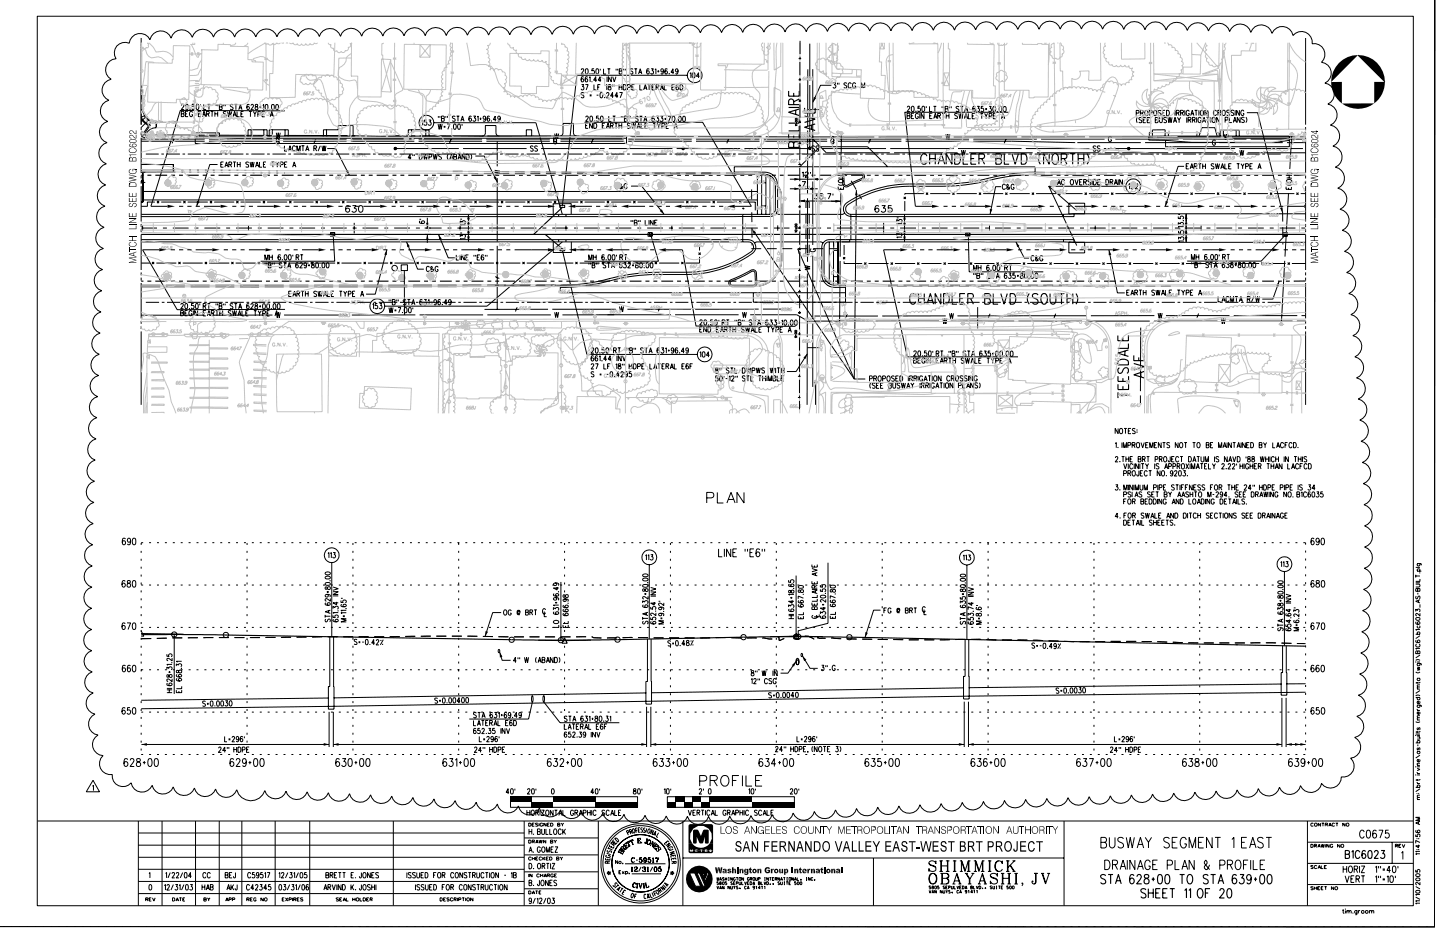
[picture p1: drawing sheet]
<svg xmlns="http://www.w3.org/2000/svg" width="432mm" height="279mm" viewBox="0 0 432 279" stroke-linecap="round" stroke-linejoin="round" font-family="sans-serif">
<g fill="none" stroke="#000" stroke-width=".3">
<path d="M430.2 -.1v278h-430.3M430.3 -.1l-.2 278.1-430.2-.2M11.2 4.9h412.6v266.6h-412.6zM35 13.8a3.3 3.3 0 0 1 3.7-.8 3.3 3.3 0 0 1 2.7-2.9 3.3 3.3 0 0 1 3.6 1.8 3.3 3.3 0 0 1 3-2.6 3.3 3.3 0 0 1 3.3 2.1 3.3 3.3 0 0 1 3.1-2.5 3.3 3.3 0 0 1 3.3 2.3 3.3 3.3 0 0 1 3.1-2.4 3.3 3.3 0 0 1 3.2 2.3 3.3 3.3 0 0 1 3.2-2.4 3.3 3.3 0 0 1 3.2 2.4 3.3 3.3 0 0 1 3.1-2.4 3.3 3.3 0 0 1 3.2 2.3 3.3 3.3 0 0 1 3.2-2.3 3.3 3.3 0 0 1 3.2 2.3 3.3 3.3 0 0 1 3.1-2.4 3.3 3.3 0 0 1 3.2 2.4 3.3 3.3 0 0 1 3.2-2.4 3.3 3.3 0 0 1 3.2 2.3 3.3 3.3 0 0 1 3.1-2.3 3.3 3.3 0 0 1 3.2 2.3 3.3 3.3 0 0 1 3.2-2.4 3.3 3.3 0 0 1 3.2 2.3 3.3 3.3 0 0 1 3.1-2.4 3.3 3.3 0 0 1 3.2 2.4 3.3 3.3 0 0 1 3.2-2.4 3.3 3.3 0 0 1 3.2 2.3 3.3 3.3 0 0 1 3.1-2.4 3.3 3.3 0 0 1 3.2 2.4 3.3 3.3 0 0 1 3.1-2.4 3.3 3.3 0 0 1 3.2 2.3 3.3 3.3 0 0 1 3.2-2.4 3.3 3.3 0 0 1 3.2 2.3 3.3 3.3 0 0 1 3.1-2.4 3.3 3.3 0 0 1 3.2 2.4 3.3 3.3 0 0 1 3.2-2.4 3.3 3.3 0 0 1 3.2 2.3 3.3 3.3 0 0 1 3.1-2.4 3.3 3.3 0 0 1 3.2 2.4 3.3 3.3 0 0 1 3.2-2.4 3.3 3.3 0 0 1 3.2 2.3 3.3 3.3 0 0 1 3.1-2.4 3.3 3.3 0 0 1 3.2 2.3 3.3 3.3 0 0 1 3.2-2.4 3.3 3.3 0 0 1 3.2 2.4 3.3 3.3 0 0 1 3.1-2.5 3.3 3.3 0 0 1 3.2 2.4 3.3 3.3 0 0 1 3.2-2.4 3.3 3.3 0 0 1 3.2 2.3 3.3 3.3 0 0 1 3.1-2.4 3.3 3.3 0 0 1 3.2 2.3 3.3 3.3 0 0 1 3.2-2.4 3.3 3.3 0 0 1 3.2 2.4 3.3 3.3 0 0 1 3.1-2.4 3.3 3.3 0 0 1 3.2 2.3 3.3 3.3 0 0 1 3.2-2.4 3.3 3.3 0 0 1 3.2 2.3 3.3 3.3 0 0 1 3.1-2.4 3.3 3.3 0 0 1 3.2 2.4 3.3 3.3 0 0 1 3.2-2.4 3.3 3.3 0 0 1 3.2 2.3 3.3 3.3 0 0 1 3.1-2.4 3.3 3.3 0 0 1 3.2 2.4 3.3 3.3 0 0 1 3.2-2.4 3.3 3.3 0 0 1 3.2 2.3 3.3 3.3 0 0 1 3.1-2.4 3.3 3.3 0 0 1 3.2 2.3 3.3 3.3 0 0 1 3.2-2.4 3.3 3.3 0 0 1 3.2 2.4 3.3 3.3 0 0 1 3.1-2.5 3.3 3.3 0 0 1 3.2 2.4 3.3 3.3 0 0 1 3.2-2.4 3.3 3.3 0 0 1 3.2 2.3 3.3 3.3 0 0 1 3.1-2.4 3.3 3.3 0 0 1 3.2 2.3 3.3 3.3 0 0 1 3.2-2.4 3.3 3.3 0 0 1 3.2 2.4 3.3 3.3 0 0 1 3.1-2.5 3.3 3.3 0 0 1 3.2 2.4 3.3 3.3 0 0 1 3.2-2.4 3.3 3.3 0 0 1 3.2 2.3 3.3 3.3 0 0 1 3.1-2.4 3.3 3.3 0 0 1 3.2 2.4 3.3 3.3 0 0 1 3.1-2.4 3.3 3.3 0 0 1 3.2 2.3 3.3 3.3 0 0 1 3.2-2.4 3.3 3.3 0 0 1 3.2 2.4 3.3 3.3 0 0 1 3.1-2.4 3.3 3.3 0 0 1 3.2 2.3 3.3 3.3 0 0 1 3.2-2.4 3.3 3.3 0 0 1 3.2 2.4 3.3 3.3 0 0 1 3.2-2.4 3.3 3.3 0 0 1 3.1 2.4 3.3 3.3 0 0 1 3.2-2.3 3.3 3.3 0 0 1 3.2 2.4 3.3 3.3 0 0 1 3.2-2.3 3.3 3.3 0 0 1 3.1 2.4 3.3 3.3 0 0 1 3.2-2.3 3.3 3.3 0 0 1 3.2 2.4 3.3 3.3 0 0 1 3.2-2.3 3.3 3.3 0 0 1 3.1 2.4 3.3 3.3 0 0 1 3.3-2.3 3.3 3.3 0 0 1 3.1 2.5 3.3 3.3 0 0 1 3.2-2.3 3.3 3.3 0 0 1 3.1 2.4 3.3 3.3 0 0 1 3.3-2.2 3.3 3.3 0 0 1 3.1 2.5 3.3 3.3 0 0 1 3.3-2.3 3.3 3.3 0 0 1 3 2.6 3.3 3.3 0 0 1 3.4-2 3.3 3.3 0 0 1 2.9 2.6 3.3 3.3 0 0 1 3.9-.9 3.3 3.3 0 0 1 1.9 3.4 3.2 3.2 0 0 1 3.5 1.8 3.2 3.2 0 0 1-.7 3.8 3.3 3.3 0 0 1 2.9 2.7 3.3 3.3 0 0 1-1.9 3.5 3.3 3.3 0 0 1 2.8 2.8 3.3 3.3 0 0 1-1.9 3.5 3.3 3.3 0 0 1 2.7 2.9 3.3 3.3 0 0 1-2 3.4 3.3 3.3 0 0 1 2.8 2.9 3.3 3.3 0 0 1-2 3.4 3.3 3.3 0 0 1 2.7 2.9 3.3 3.3 0 0 1-2 3.4 3.3 3.3 0 0 1 2.7 2.9 3.3 3.3 0 0 1-1.9 3.4 3.3 3.3 0 0 1 2.7 2.9 3.3 3.3 0 0 1-2.1 3.4 3.3 3.3 0 0 1 2.7 2.9 3.3 3.3 0 0 1-2 3.4 3.3 3.3 0 0 1 2.7 2.9 3.3 3.3 0 0 1-2 3.5 3.3 3.3 0 0 1 2.7 2.9 3.3 3.3 0 0 1-2.1 3.4 3.3 3.3 0 0 1 2.7 2.9 3.3 3.3 0 0 1-2 3.4 3.3 3.3 0 0 1 2.7 2.9 3.3 3.3 0 0 1-2.1 3.4 3.3 3.3 0 0 1 2.7 3 3.3 3.3 0 0 1-2.1 3.3 3.3 3.3 0 0 1 2.6 3 3.3 3.3 0 0 1-2 3.4 3.3 3.3 0 0 1 2.6 2.9 3.3 3.3 0 0 1-2.1 3.4 3.3 3.3 0 0 1 2.6 3 3.3 3.3 0 0 1-2.1 3.3 3.3 3.3 0 0 1 2.6 3 3.3 3.3 0 0 1-2.1 3.3 3.3 3.3 0 0 1 2.5 3.1 3.3 3.3 0 0 1-2.2 3.3 3.3 3.3 0 0 1 2.6 3 3.3 3.3 0 0 1-2.2 3.3 3.3 3.3 0 0 1 2.6 3.1 3.3 3.3 0 0 1-2.3 3.3 3.3 3.3 0 0 1 2.5 3.1 3.3 3.3 0 0 1-2.3 3.2 3.3 3.3 0 0 1 2.5 3.1 3.3 3.3 0 0 1-2.3 3.2 3.3 3.3 0 0 1 2.4 3.2 3.3 3.3 0 0 1-2.4 3.2 3.3 3.3 0 0 1 2.3 3.2 3.3 3.3 0 0 1-2.4 3.1 3.3 3.3 0 0 1 2.3 3.3 3.3 3.3 0 0 1-2.5 3.1 3.3 3.3 0 0 1 2.2 3.3 3.3 3.3 0 0 1-2.5 3 3.3 3.3 0 0 1 2.2 3.3 3.3 3.3 0 0 1-2.5 3.1 3.3 3.3 0 0 1 2.2 3.3 3.3 3.3 0 0 1-2.4 3 3.3 3.3 0 0 1 2.2 3.3 3.3 3.3 0 0 1-2.6 3.1 3.3 3.3 0 0 1 2.2 3.3 3.3 3.3 0 0 1-2.6 3 3.3 3.3 0 0 1 2.1 3.4 3.3 3.3 0 0 1-2.5 3 3.3 3.3 0 0 1 2 3.4 3.3 3.3 0 0 1-2.7 2.9 3.3 3.3 0 0 1 1.8 3.5 3.3 3.3 0 0 1-3 2.7 3.3 3.3 0 0 1 .7 3.9 3.3 3.3 0 0 1-3.5 1.7 3.3 3.3 0 0 1-2.2 3.2 3.3 3.3 0 0 1-3.7-1.2 3.3 3.3 0 0 1-2.9 2.7 3.3 3.3 0 0 1-3.4-2.1 3.3 3.3 0 0 1-3 2.7 3.3 3.3 0 0 1-3.3-2.2 3.3 3.3 0 0 1-3 2.6 3.3 3.3 0 0 1-3.4-2.2 3.3 3.3 0 0 1-3 2.6 3.3 3.3 0 0 1-3.3-2.2 3.3 3.3 0 0 1-3.1 2.6 3.3 3.3 0 0 1-3.2-2.2 3.3 3.3 0 0 1-3.1 2.5 3.3 3.3 0 0 1-3.3-2.2 3.3 3.3 0 0 1-3.1 2.5 3.3 3.3 0 0 1-3.2-2.2 3.3 3.3 0 0 1-3.1 2.5 3.3 3.3 0 0 1-3.3-2.2 3.3 3.3 0 0 1-3.1 2.5 3.3 3.3 0 0 1-3.2-2.3 3.3 3.3 0 0 1-3.1 2.5 3.3 3.3 0 0 1-3.2-2.2 3.3 3.3 0 0 1-3.1 2.5 3.3 3.3 0 0 1-3.3-2.3 3.3 3.3 0 0 1-3.1 2.6 3.3 3.3 0 0 1-3.2-2.3 3.3 3.3 0 0 1-3.1 2.5 3.3 3.3 0 0 1-3.3-2.2 3.3 3.3 0 0 1-3.1 2.5 3.3 3.3 0 0 1-3.2-2.2 3.3 3.3 0 0 1-3.1 2.5 3.3 3.3 0 0 1-3.3-2.2 3.3 3.3 0 0 1-3 2.5 3.3 3.3 0 0 1-3.3-2.2 3.3 3.3 0 0 1-3.1 2.5 3.3 3.3 0 0 1-3.3-2.2 3.3 3.3 0 0 1-3 2.5 3.3 3.3 0 0 1-3.3-2.2 3.3 3.3 0 0 1-3.1 2.6 3.3 3.3 0 0 1-3.3-2.2 3.3 3.3 0 0 1-3 2.5 3.3 3.3 0 0 1-3.3-2.2 3.3 3.3 0 0 1-3 2.6 3.3 3.3 0 0 1-3.3-2.2 3.3 3.3 0 0 1-3 2.6 3.3 3.3 0 0 1-3.4-2.2 3.3 3.3 0 0 1-3 2.6 3.3 3.3 0 0 1-3.3-2.2 3.3 3.3 0 0 1-3 2.6 3.3 3.3 0 0 1-3.3-2.1 3.3 3.3 0 0 1-3 2.6 3.3 3.3 0 0 1-3.4-2.1 3.3 3.3 0 0 1-2.9 2.6 3.3 3.3 0 0 1-3.4-2.2 3.3 3.3 0 0 1-3 2.5 3.3 3.3 0 0 1-3.3-2.2 3.3 3.3 0 0 1-3.1 2.5 3.3 3.3 0 0 1-3.3-2.3 3.3 3.3 0 0 1-3.1 2.4 3.3 3.3 0 0 1-3.2-2.3 3.3 3.3 0 0 1-3.2 2.3 3.3 3.3 0 0 1-3.2-2.4 3.3 3.3 0 0 1-3.2 2.4 3.3 3.3 0 0 1-3.1-2.5 3.3 3.3 0 0 1-3.3 2.3 3.3 3.3 0 0 1-3.1-2.5 3.3 3.3 0 0 1-3.2 2.2 3.3 3.3 0 0 1-3.1-2.5 3.3 3.3 0 0 1-3.3 2.2 3.3 3.3 0 0 1-3-2.5 3.3 3.3 0 0 1-3.4 2.1 3.3 3.3 0 0 1-3-2.6 3.3 3.3 0 0 1-3.3 2.1 3.3 3.3 0 0 1-3-2.6 3.3 3.3 0 0 1-3.4 2.1 3.3 3.3 0 0 1-2.9-2.7 3.3 3.3 0 0 1-3.4 2.1 3.3 3.3 0 0 1-3-2.7 3.3 3.3 0 0 1-3.3 2.1 3.3 3.3 0 0 1-3-2.7 3.3 3.3 0 0 1-3.3 2.2 3.3 3.3 0 0 1-3-2.7 3.3 3.3 0 0 1-3.3 2.2 3.3 3.3 0 0 1-3-2.7 3.3 3.3 0 0 1-3.4 2.1 3.3 3.3 0 0 1-3-2.6 3.3 3.3 0 0 1-3.3 2.2 3.3 3.3 0 0 1-3-2.6 3.3 3.3 0 0 1-3.3 2.2 3.3 3.3 0 0 1-3-2.6 3.3 3.3 0 0 1-3.3 2.2 3.3 3.3 0 0 1-3.1-2.6 3.3 3.3 0 0 1-3.3 2.2 3.3 3.3 0 0 1-3-2.5 3.3 3.3 0 0 1-3.3 2.2 3.3 3.3 0 0 1-3-2.5 3.3 3.3 0 0 1-3.3 2.2 3.3 3.3 0 0 1-3.1-2.5 3.3 3.3 0 0 1-3.2 2.3 3.3 3.3 0 0 1-3.1-2.5 3.3 3.3 0 0 1-3.3 2.3 3.3 3.3 0 0 1-3.1-2.5 4.4 4.4 0 0 1-4.3 3.1 4.4 4.4 0 0 1-4.1-3.3 3.3 3.3 0 0 1-3.3 2.3 3.3 3.3 0 0 1-3.1-2.5 3.3 3.3 0 0 1-3.2 2.2 3.3 3.3 0 0 1-3.1-2.5 3.3 3.3 0 0 1-3.3 2.2 3.3 3.3 0 0 1-3.1-2.6 3.3 3.3 0 0 1-3.3 2.1 3.3 3.3 0 0 1-3-2.5 3.3 3.3 0 0 1-3.4 1.9 3.3 3.3 0 0 1-2.9-2.7 3.2 3.2 0 0 1-3.7 .8 3.2 3.2 0 0 1-1.9-3.3 3.3 3.3 0 0 1-3.6-1.8 3.3 3.3 0 0 1 .8-3.9 3.3 3.3 0 0 1-3.1-2.5 3.3 3.3 0 0 1 1.6-3.7 3.3 3.3 0 0 1-2.8-2.7 3.3 3.3 0 0 1 1.8-3.5 3.3 3.3 0 0 1-2.6-3 3.3 3.3 0 0 1 2.1-3.4 3.3 3.3 0 0 1-2.5-3 3.3 3.3 0 0 1 2.2-3.3 3.3 3.3 0 0 1-2.4-3.1 3.3 3.3 0 0 1 2.3-3.2 3.3 3.3 0 0 1-2.4-3.2 3.3 3.3 0 0 1 2.4-3.2 3.3 3.3 0 0 1-2.4-3.2 3.3 3.3 0 0 1 2.4-3.1 3.3 3.3 0 0 1-2.4-3.2 3.3 3.3 0 0 1 2.5-3.2 3.3 3.3 0 0 1-2.4-3.2 3.3 3.3 0 0 1 2.4-3.1 3.3 3.3 0 0 1-2.2-3.2 3.3 3.3 0 0 1 2.4-3.2 3.3 3.3 0 0 1-2.3-3.2 3.3 3.3 0 0 1 2.4-3.1 3.3 3.3 0 0 1-2.2-3.3 3.3 3.3 0 0 1 2.5-3.1 3.3 3.3 0 0 1-2.3-3.2 3.3 3.3 0 0 1 2.4-3.1 3.3 3.3 0 0 1-2.2-3.3 3.3 3.3 0 0 1 2.4-3.1 3.3 3.3 0 0 1-2.2-3.2 3.3 3.3 0 0 1 2.5-3.1 3.3 3.3 0 0 1-2.3-3.3 3.3 3.3 0 0 1 2.5-3.1 3.3 3.3 0 0 1-2.2-3.2 3.3 3.3 0 0 1 2.5-3.1 3.3 3.3 0 0 1-2.3-3.3 3.3 3.3 0 0 1 2.5-3 3.3 3.3 0 0 1-2.2-3.3 3.3 3.3 0 0 1 2.5-3.1 3.3 3.3 0 0 1-2.3-3.3 3.3 3.3 0 0 1 2.5-3 3.3 3.3 0 0 1-2.2-3.3 3.3 3.3 0 0 1 2.5-3.1 3.3 3.3 0 0 1-2.3-3.3 3.3 3.3 0 0 1 2.5-3 3.3 3.3 0 0 1-2.3-3.3 3.3 3.3 0 0 1 2.5-3.1 3.3 3.3 0 0 1-2.2-3.2 3.3 3.3 0 0 1 2.5-3.1 3.3 3.3 0 0 1-2.3-3.2 3.3 3.3 0 0 1 2.5-3.1 3.3 3.3 0 0 1-2.2-3.3 3.3 3.3 0 0 1 2.5-3.1 3.3 3.3 0 0 1-2.3-3.2 3.3 3.3 0 0 1 2.5-3.1 3.3 3.3 0 0 1-2.3-3.3 3.3 3.3 0 0 1 2.5-3.1 3.3 3.3 0 0 1-2.3-3.2 3.3 3.3 0 0 1 2.5-3.1 3.3 3.3 0 0 1-2.3-3.3 3.3 3.3 0 0 1 2.5-3.1 3.3 3.3 0 0 1-2.2-3.3 3.3 3.3 0 0 1 2.5-3 3.3 3.3 0 0 1-2-3.5 3.3 3.3 0 0 1 2.7-2.9 3.3 3.3 0 0 1-1.5-3.6 3.3 3.3 0 0 1 3-2.5 3.3 3.3 0 0 1 .2-3.8zM42.3 11.4v26M239.5 17.6h.7M239.9 18.6v4M239.9 12.2v4M239.9 17v.8M242.8 13.1v11.1M391.5 11.4v26M407.2 16.5l8.1 8.1"/>
<path d="M430.2 .2v.6M430.2 2.5v.6M430.2 4.9v.6M430.2 7.3v.6M430.2 9.7v.5M430.2 12v.6M430.2 14.4v.6M430.2 16.8v.6M430.2 19.1v.6M42.3 39.3l1.6 .8M42.3 32.8h.2a5.3 5.3 0 0 0 4.4 3.9v1.6a3.3 3.3 0 0 0-3.3 2.4M42.3 35.7l1 1.1 1.3 .9"/>
<path d="M42.3 35.1a4.8 4.8 0 0 0 2.8 2.4l-1.7 2.4M42.3 38.1v.9M42.3 39.7v.9M43.3 34.7l1.2 1.2 .9 .5M43.4 34.6l-1.1 .6M43.6 35.1l-1.3 1.3M44.6 36l-2.3 2.2M45.5 36.3l-2.4 3.5M54.4 34.1l.7 .1 .1 .5-.3 .3h-.5v-1.6h.7l.1 .4-.3 .3M54.4 31.6l.1-.3 .4-.1 .3 .5-.8 1.2h.8M55.6 34.1h.5M55.8 31.3a.79 .79 0 0 1 .8 .7 .79 .79 0 0 1-.5 .9l-.4-.3z"/>
<path d="M56.4 33.4h-.8v1.6h.8M57 32.7v.2zM57.7 33.7a.48 .48 0 0 0-.5-.3 .48 .48 0 0 0-.4 .6v.4a.48 .48 0 0 0 .5 .6 .48 .48 0 0 0 .4-.6h-.3M58.3 31.2h-.6l-.1 .8a.47 .47 0 0 1 .7 0 .47 .47 0 0 1-.1 .7 .47 .47 0 0 1-.7-.1M59 31.3a.79 .79 0 0 1 .8 .7 .79 .79 0 0 1-.5 .9l-.5-.3zM59.5 34.1h.5M59.6 39.8v1M60.1 31.3v.5M60.3 33.4h-.8v1.6h.8M60.7 35l.5-1.6 .5 1.6M60.9 34.5h.6M61.1 31.3v1.6h.7"/>
<path d="M61.9 34.1h.8v-.7h-.8v1.6M62.2 31.3h.9M62.3 34.1l.4 .9M62.7 31.3v1.6M63.2 33.4h.8M63.6 33.4v1.6M64.4 34.1h.9M64.4 33.4v1.6M64.8 31.3v.5M64.8 39.8v1M65.3 33.4v1.6M65.3 31.3v.5"/>
<path d="M65.8 32l.7 .1 .1 .5-.3 .3h-.5v-1.6l.8 .1v.5l-.3 .1M67.1 31.3v.5M67.6 31.3v.5M67.8 33.6l-.3-.2-.5 .2 .1 .4 .5 .2a.45 .45 0 0 1 .1 .7 .45 .45 0 0 1-.7-.1M68.2 33.4l.4 1.6 .3-1.6 .3 1.6 .3-1.6M69.9 31.5l-.3-.2-.6 .2 .1 .3 .8 .6-.3 .5-.6-.3M69.9 35l.5-1.6 .5 1.6M70.1 34.5h.6M70.3 31.3h.9M70.7 31.3v1.6M71.1 33.4v1.6h.7M71.6 32.9l.5-1.6 .5 1.6"/>
<path d="M71.8 32.3h.6M72.3 34.2h.4M73 33.4h-.7l-.1 1.6h.8M74.7 33.4h.8M74.7 31.5v-.1a.79 .79 0 0 0-.8 .6 .79 .79 0 0 0 .5 .9 .44 .44 0 0 0 .4-.6 .44 .44 0 0 0-.7-.2l-.1 .2M75.1 33.4v1.6M75.3 31.7l.1-.3 .4-.1 .2 .5-.8 1.1h.9M75.3 38.9v1.9M75.9 33.4l.5 .8v.8M76.6 31.4v.4a.57 .57 0 0 1 .7 .4 .57 .57 0 0 1-.3 .7 .5 .5 0 0 1-.5-.5 .5 .5 0 0 1 .6-.5l.1-.5zM76.9 33.4l-.5 .8M77.3 34.2h.8v-.7l-.8-.1v1.6"/>
<path d="M77.8 32.1h.5M78.1 31.8v.6M78.6 34.2h.5M78.8 31.6l.3-.3v1.6M79.1 38.9v1.9M79.4 33.4h-.8v1.6h.8M79.7 31.4l.2-.1a.89 .89 0 0 1 0 1.6l-.4-.3zM80.9 32.8h.1M81 35l.5-1.6 .5 1.6M81.2 34.5h.6M81.6 31.4l.3-.1a.91 .91 0 0 1-.2 1.6l-.3-.3zM81.7 38.9v1.9"/>
<path d="M82.8 31.4l.2-.1a.85 .85 0 0 1 .5 .8 .85 .85 0 0 1-.5 .8l-.3-.3zM82.8 39.8l.3 1.6 .3-1.6 .3 1.6 .3-1.6M85.4 33.2l-31.3-.1-8.8 28.7h4.9M85.5 38.9v1.9M97.9 38.9v1.9M104.9 37.6v3.2M123.4 38.9v1.9M126.4 36.3l.3-.3v1.5M127.7 38.9v1.9M127.9 36h-.6l-.1 .7a.48 .48 0 0 1 .7 0 .48 .48 0 0 1 0 .7 .48 .48 0 0 1-.7-.1M128.6 36h.6l-.3 .6a.47 .47 0 0 1 .4 .7 .47 .47 0 0 1-.9 0M130.1 36.8h30.6l7.9 27.5"/>
<path d="M131.4 37.2l.3 1.6 .3-1.6 .3 1.6 .3-1.6M131.4 34.8v.5M131.9 34.8v.5M132.4 35.5l.8 .2v.5l-.3 .2h-.5v-1.6l.8 .1v.5l-.3 .1M133.1 37.9h.5M133.1 38.1h.5M133.7 34.8v.5M134.1 37.2h.8l-.6 1.6M134.2 34.8v.5M135.4 38.6v.2zM136.1 37.3l.2-.1a.88 .88 0 0 1 .5 .8 .88 .88 0 0 1-.5 .8l-.3-.7zM136.5 35l-.3-.2-.6 .2 .2 .4 .5 .2a.45 .45 0 0 1 .1 .7 .45 .45 0 0 1-.8-.1"/>
<path d="M136.9 34.8h.9M137.3 34.8v1.6M137.4 37.3l.2-.1a.92 .92 0 0 1 0 1.6l-.4-.7zM138.2 36.4l.5-1.6 .4 1.6M138.3 35.9h.7M138.6 37.2v.5M141.4 35l-.3-.2a.75 .75 0 0 0-.6 .8 .75 .75 0 0 0 .7 .7 .45 .45 0 0 0 .1-.8 .45 .45 0 0 0-.7 .4M141.9 34.8h.7l-.4 .6a.46 .46 0 0 1 .4 .7 .46 .46 0 0 1-.8 0M143.1 35.1l.3-.3v1.6M143.8 35.6h.6M144.1 35.3v.6M145.6 35.3l-.4 .5a.44 .44 0 0 1-.3-.6 .44 .44 0 0 1 .7-.2v.3a.74 .74 0 0 1-.4 1.1l-.3-.2"/>
<path d="M146.8 35l-.1-.1a.77 .77 0 0 0-.8 .5 .77 .77 0 0 0 .3 .9 .41 .41 0 0 0 .6-.2 .41 .41 0 0 0-.2-.5 .41 .41 0 0 0-.6 .3M147.4 36.2h.1M148.8 35.9h-.9l.6-1.1v1.6M150 35.3l-.4 .5a.49 .49 0 0 1-.4-.5 .49 .49 0 0 1 .4-.5 .91 .91 0 0 1-.1 1.6l-.2-.2M174.3 21l.2-.4 .4 .1 .1 .2-.8 1.3h.9M174.4 25.4h.6l-.3 .6a.46 .46 0 0 1 .3 .6 .46 .46 0 0 1-.8 0M175 23.2l-.1-.1a.79 .79 0 0 0-.8 .5 .79 .79 0 0 0 .3 .9 .43 .43 0 0 0 .6-.1 .43 .43 0 0 0-.1-.6 .43 .43 0 0 0-.6 0l-.1 .2M175.1 28l-.3-.3-.6 .3 .2 .3 .5 .3a.43 .43 0 0 1 0 .7 .43 .43 0 0 1-.7-.2M175.3 36.7h35.4l14.6 25.1h-5M175.5 25.4h.9l-.6 1.6M175.6 37.6h.5M175.6 35.2l.3-.4 .5 .3-.8 1.3h.8"/>
<path d="M175.7 20.7l.3-.1a.91 .91 0 0 1-.1 1.6l-.4-.7zM176.2 23.2l-.3-.2a.9 .9 0 0 0 0 1.6 .44 .44 0 0 0 .3-.7 .44 .44 0 0 0-.7-.1v.2M176.4 36.9h-.8v1.6h.8M176.7 23.3l.3-.3v1.6M176.8 28.4h.6M176.8 28.7h.6M176.9 22v.2zM177 34.9l.2-.1a.85 .85 0 0 1 .5 .8 .85 .85 0 0 1-.5 .8l-.3-.3zM177.5 24.4h.1M177.7 36.9l-.1 1.6-.8-1.6v1.6M178.1 36.9a.79 .79 0 0 1 .9 .8 .79 .79 0 0 1-.9 .8zM178.1 25.4v1.6h.7"/>
<path d="M178.1 20.6h-.6v.7a.47 .47 0 0 1 .7 0 .47 .47 0 0 1-.1 .7 .47 .47 0 0 1-.7-.1M178.2 36.2h.1M178.9 20.7a.79 .79 0 0 1 .7 .6 .79 .79 0 0 1-.4 .9l-.5-.3zM178.9 28.5h.6M178.9 24h-.9l.6-1v1.6M179.2 26.1h.5M179.5 34.8h-.6l-.1 .7a.48 .48 0 0 1 .7 0 .48 .48 0 0 1 0 .7 .48 .48 0 0 1-.7-.1M180 20.6v.5M180 25.4h-.8v1.6M180.1 27.8a.79 .79 0 0 1 .8 .7 .79 .79 0 0 1-.5 .8l-.4-.3zM180.2 34.9l.2-.1a.88 .88 0 0 1 .5 .8 .88 .88 0 0 1-.5 .8l-.4-.7zM180.3 24h-.9l.6-1v1.6"/>
<path d="M180.6 37.7h.5M181 20.6v1.6h.7M181.3 29.2v.1zM181.4 36.9h-.8v1.6h.8M181.7 25.7l.2-.3v1.6M181.8 38.5l.5-1.6 .5 1.6M181.9 28.1l.4-.4 .3 .5-.8 1.1h.9M182 38h.6M182 23v1.6M182.2 20.6h.8M182.5 25.4v.5l.5 .2a.47 .47 0 0 1 .1 .8 .47 .47 0 0 1-.8-.2 .47 .47 0 0 1 .4-.7l.4-.1 .1-.3-.3-.2zM182.5 34.8v1.6h.8"/>
<path d="M182.6 20.6v1.6M183 37.7l.8-.1v-.6l-.8-.1v1.6M183.3 23v1.6l-.8-1.6v1.6M183.5 37.7l.4 .8M183.7 25.4v.5M183.7 23l.5 1.6 .5-1.6M183.7 34.8h.9M184 28.8h-.9l.6-1.1v1.6M184.1 25.4v.5M184.1 34.8v1.6M184.3 36.9h.9M184.7 20.6v.5"/>
<path d="M184.7 36.9v1.6M185.2 20.6v.5M185.3 28.8h-.9l.6-1.1v1.6M185.6 36.9v1.6M185.6 37.7h.8M185.6 26.1h.9M185.6 25.4v1.6M185.7 21.3l.8 .2v.5l-.3 .2h-.5v-1.6l.8 .1v.5l-.3 .1M185.8 27.7h.8l-.6 1.6M186.3 34.8v.5M186.4 36.9v1.6M186.5 25.4v1.6"/>
<path d="M186.8 34.8v.5M186.9 25.4a.81 .81 0 0 1 .9 .8 .81 .81 0 0 1-.9 .8zM187 20.6v.5M187.2 35.6l.8 .1v.5l-.2 .2h-.6v-1.6l.8 .2v.4l-.2 .2M187.5 20.6v.5M188.2 26.2l.7-.1 .1-.6-.8-.1v1.6M188.6 34.8v.5M189 37.2l-.3-.3-.6 .3 .2 .3 .5 .3a.44 .44 0 0 1 0 .7 .44 .44 0 0 1-.7-.2M189.1 34.8v.5M189.4 36.9l.3 1.6 .3-1.6 .3 1.6 .3-1.6M189.4 26.1h.5M189.8 20.8l-.3-.2-.6 .2 .2 .4 .6 .3a.45 .45 0 0 1-.1 .7 .45 .45 0 0 1-.7-.2"/>
<path d="M190.2 20.6h.9M190.2 25.4h-.8v1.6h.8M190.7 20.6v1.6M191 38.5l.5-1.5 .5 1.5M191.2 38h.6M191.3 35.1l-.2-.3-.6 .3 .1 .3 .7 .3a.45 .45 0 0 1-.1 .7 .45 .45 0 0 1-.7-.2M191.5 22.2l.5-1.6 .4 1.6M191.6 21.7h.7M191.8 34.8h.8M191.9 25.4v1.6h.7M192.2 37v1.5h.8M192.2 34.8v1.6"/>
<path d="M193 27l.5-1.6 .5 1.6M193 36.4l.5-1.6 .5 1.6M193.2 26.4h.6M193.2 35.9h.7M193.4 37.7h.4M194.1 37h-.7v1.5h.7M194.2 25.4h.9M194.6 20.8v-.1a.79 .79 0 0 0-.8 .6 .79 .79 0 0 0 .5 .9 .44 .44 0 0 0 .4-.6 .44 .44 0 0 0-.7-.2l-.1 .3M194.6 25.4v1.6M195.2 20.6h.7l-.4 .6a.47 .47 0 0 1 .4 .7 .47 .47 0 0 1-.8 0M195.5 26.1h.5M195.8 37h.8"/>
<path d="M196.2 35.1l-.1-.2a.78 .78 0 0 0-.8 .6 .78 .78 0 0 0 .4 .9 .42 .42 0 0 0 .6-.5 .42 .42 0 0 0-.8-.2v.2M196.2 37v1.5M196.3 25.4h-.8v1.6h.8M196.4 20.9l.3-.3v1.6M196.7 26.1l.7-.1v-.6h-.7v1.6M196.8 34.8h.7l-.4 .6a.47 .47 0 0 1 .4 .8 .47 .47 0 0 1-.8-.1M197.1 37l.4 .7v.8M197.1 21.4h.6M197.1 26.1l.5 .9M197.4 21.1v.6M198 27l.5-1.6 .5 1.6M198 37l-.5 .7"/>
<path d="M198.1 34.8h.7l-.4 .6a.47 .47 0 0 1 .4 .8 .47 .47 0 0 1-.8-.1M198.1 26.4h.7M198.5 37.8l.7-.1v-.6l-.7-.1v1.5M198.9 21.1l-.1 .4a.42 .42 0 0 1-.6-.5 .42 .42 0 0 1 .7-.2v1.1l-.3 .3-.4-.2M199.2 25.4v1.6h.7M199.3 35.6h.5M199.5 35.3v.7M199.7 37.7h.5M200.1 20.8l-.1-.1a.79 .79 0 0 0-.8 .6 .79 .79 0 0 0 .5 .9 .46 .46 0 0 0 .4-.6 .46 .46 0 0 0-.6-.3l-.2 .4M200.3 34.8h.8l-.6 1.6M200.5 37h-.8v1.5h.8M200.7 22v.2z"/>
<path d="M201.5 26.1h.5M201.7 34.9a.79 .79 0 0 1 .8 .7 .79 .79 0 0 1-.5 .8l-.4-.2zM202.1 21.7h-.9l.6-1.1v1.6M202.1 38.6l.5-1.6 .5 1.6M202.3 25.4h-.8v1.6h.8M202.3 38h.6M202.9 36.3v.1zM203.3 21.1l-.2 .4a.45 .45 0 0 1-.6-.4 .45 .45 0 0 1 .6-.4 .78 .78 0 0 1 .3 .9 .78 .78 0 0 1-.8 .5v-.1M203.4 25.6l-.2-.2a.94 .94 0 0 0-.1 1.6 .46 .46 0 0 0 .4-.7 .46 .46 0 0 0-.8-.1v.2M203.6 34.9a.79 .79 0 0 1 .8 .7 .79 .79 0 0 1-.5 .8h-.3l-.2-.6zM203.9 25.4a.81 .81 0 0 1 .9 .8 .81 .81 0 0 1-.9 .8zM204.9 34.9l.2-.1a.92 .92 0 0 1 0 1.6l-.4-.6z"/>
<path d="M206.1 22.6h-33.1l-4.4 39.2M206.9 22.1l.3-.3v1.6M207.8 21.8h.1a.89 .89 0 0 1 0 1.6l-.3-.7zM209.8 22.9h-1l.7-1.1v1.6M238.7 36.9h.2M238.8 36.7v.3M239.1 37.6h-.6l.1 .2M239.1 37.3h-.6l.1 .1M239.4 36.6h.8M239.4 30.3h.8M239.4 23.9h.8M239.9 23.4v.8"/>
<path d="M239.9 24.9v4M239.9 29.7v.8M239.9 31.3v4M239.9 36.1v.8M239.9 37.6v4M242.2 39.1l-.1 19.1M242.2 32.9h3.6M242.2 20.8v17M242.8 25.5v19M243.7 20.7v12.1M243.7 34.1v19M249.3 25.6h-3.3l-2.2 5"/>
<path d="M249.9 24.8h.7l-.4 .6a.47 .47 0 0 1 .4 .8 .47 .47 0 0 1-.8-.1M251.1 24.8v.6M251.6 24.8v.6M252.3 39.9l-.1 10.8M253.9 25.1l-.3-.3-.5 .3v.3l.8 .6-.1 .3-.4 .1-.3-.2M255.2 25.2a.46 .46 0 0 0-.5-.4 .46 .46 0 0 0-.4 .6v.4a.46 .46 0 0 0 .4 .6 .46 .46 0 0 0 .5-.4M256.6 25.2a.48 .48 0 0 0-.6-.4 .48 .48 0 0 0-.3 .6l.3 1 .6-.4v-.2h-.4M258.3 26.4v-1.6l.5 1.6 .5-1.6v1.6M272 34.7l.8 .2v.5l-.3 .2h-.5v-1.6l.8 .1v.4l-.3 .2M272.1 32.2l.2-.4h.2l.3 .5-.8 1.1h.8M273.3 34.7h.5M273.4 31.9l.2-.1a.91 .91 0 0 1 0 1.6l-.3-.3z"/>
<path d="M274.1 34h-.8v1.6h.8M274.7 33.3v.1zM275.4 34.3a.46 .46 0 0 0-.6-.3 .46 .46 0 0 0-.3 .5v.5a.47 .47 0 0 0 .4 .6 .47 .47 0 0 0 .5-.6h-.3M275.8 34v1.6M275.9 31.8h-.6v.8a.46 .46 0 0 1 .6 0 .46 .46 0 0 1-.1 .7 .46 .46 0 0 1-.6-.2M276.6 31.9l.2-.1a.89 .89 0 0 1 .5 .8 .89 .89 0 0 1-.5 .8l-.3-.3zM277.1 34v1.6l-.9-1.6v1.6M277.7 31.8v.6M278.7 31.9v1.5h.8M278.8 34.7h.5M279.6 34h-.8v1.6h.8M279.9 31.9h.9"/>
<path d="M280 35.6l.5-1.6 .5 1.6M280.1 35.1h.7M280.3 31.9v1.5M281.2 34.7h.7l.1-.6-.8-.1v1.6M281.6 34.7l.4 .9M282.4 34h.9M282.5 31.9v.5M282.9 34v1.6M283 31.9v.5M283.4 32.6l.7 .1 .2 .2-.2 .5h-.7v-1.5l.8 .1v.5l-.2 .1M283.7 34.7h.9M283.7 34v1.6"/>
<path d="M284.6 34v1.6M284.7 31.9v.5M285.2 31.9v.5M287.1 34.2l-.3-.2-.5 .2 .1 .4 .7 .5-.1 .4-.7-.2M287.5 34l.3 1.6 .4-1.6 .3 1.6 .3-1.6M287.6 32.1l-.4-.2-.5 .2 .2 .5 .4 .1a.45 .45 0 0 1 .1 .7 .45 .45 0 0 1-.7-.2M288 31.9h.8M288.4 31.9v1.6M289.2 35.6l.4-1.6 .6 1.6M289.2 33.5l.5-1.6 .5 1.6M289.3 35.1h.7M289.4 32.9h.7"/>
<path d="M290.4 34v1.6h.7M291.5 34.8h.5M292.3 34h-.8v1.6h.8M292.4 32.1l-.1-.1a.79 .79 0 0 0-.8 .6 .79 .79 0 0 0 .5 .9 .44 .44 0 0 0 .4-.6 .44 .44 0 0 0-.7-.2v.2M293 31.9h.7l-.4 .6a.47 .47 0 0 1 .4 .7 .47 .47 0 0 1-.8 0M294 34h.8M294.4 34v1.6M294.9 31.9h-.6l-.1 .7a.46 .46 0 0 1 .7 .1 .46 .46 0 0 1-.1 .6 .46 .46 0 0 1-.7-.1M295.2 34l.5 .8v.8M295.4 32.7h.6M295.7 32.4v.6M296.2 34l-.5 .8"/>
<path d="M296.6 31.9h.6l-.3 .6a.47 .47 0 0 1 .4 .7 .47 .47 0 0 1-.8 .1v-.1M296.6 34.8h.7v-.7l-.7-.1v1.6M297.9 34.8h.5M297.9 32a.79 .79 0 0 1 .8 .6 .79 .79 0 0 1-.5 .9l-.3-.1-.2-.6zM298.7 34h-.8v1.6h.8M299.1 33.4h.1M299.8 32l.2-.1a.89 .89 0 0 1 0 1.6l-.4-.7zM300.3 35.6l.5-1.6 .5 1.6M300.4 35.1h.7M301 32l.2-.1a.89 .89 0 0 1 0 1.6l-.3-.3zM302.4 33.7h-31.1l3.2 28.1h5M340.7 33.9h.8v-.7l-.8-.1v1.6"/>
<path d="M341 35.2l-.2 .7 .2 .9M342 33.9l.7-.1 .1-.6-.8-.1v1.6M342.3 35.4l-.2-.2-.6 .2 .1 .4 .5 .2a.45 .45 0 0 1 .1 .8 .45 .45 0 0 1-.7-.2M342.4 33.9l.4 .8M342.8 35.9h.5M343.4 33.3l.2-.2a.81 .81 0 0 1 .6 .8 .81 .81 0 0 1-.6 .8l-.4-.6zM343.6 35.2h-.8v1.6h.8M344 35.9h.5M344.6 33.9l.8-.1v-.6l-.8-.1v1.6M344.8 35.2h-.8v1.6h.8M345.6 39.8h-1v1.1M346.2 33.1h.1a.81 .81 0 0 1 .6 .8 .81 .81 0 0 1-.6 .8 1.03 1.03 0 0 1-.1-1.6z"/>
<path d="M346.4 35.9l.8 .2v.5l-.2 .2h-.6v-1.6l.8 .1v.5l-.2 .1M347.7 35.2v1.1l.4 .5 .4-.2v-1.4M348.1 33.3l-.2-.2-.6 .2v.3l.8 .6-.2 .5-.6-.2M348.6 33.8h.5M349.4 33.1h-.8v1.6h.8M349.4 39.8h1v1M349.8 33.1a.81 .81 0 0 1 .9 .8 .81 .81 0 0 1-.9 .8zM349.8 35.4l-.3-.2-.5 .2v.3l.8 .6-.3 .5-.5-.2M350.2 35.2l.3 1.6 .3-1.6 .4 1.6 .3-1.6M351.9 36.8l.4-1.6 .5 1.6M352 36.2h.7M352.3 33.1v1.6"/>
<path d="M352.7 33.8l.8-.1v-.6h-.8l.1 1.6M353.1 35.2l.5 .7v.9M353.2 33.8l.4 .9M354 33.8l.8-.1v-.6h-.8v1.6M354 35.2l-.4 .7M354.5 33.8l.4 .9M355.3 33.1v1.6M355.9 35.2v1.6M356.3 35.9h.7v-.6l-.7-.1v1.5M356.6 33.4a.48 .48 0 0 0-.6-.3 .48 .48 0 0 0-.3 .6l.4 1 .5-.3v-.4h-.3M356.7 35.9l.4 .8M357 34.7l.5-1.6 .5 1.6"/>
<path d="M357.2 34.1h.6M357.5 35.9h.8v-.6l-.8-.1v1.5M358 35.9l.4 .8M358.2 33.1h.9M358.6 33.1l.1 1.5M358.8 35.2v1.5M359.5 33.1v1.5M359.9 39.8h-1v1M360 33.3l.2-.2a.78 .78 0 0 1 .8 .6 .78 .78 0 0 1-.4 .9l-.6-.2zM360.1 35.6a.46 .46 0 0 0-.5-.4 .46 .46 0 0 0-.4 .6v.4a.47 .47 0 0 0 .5 .6 .47 .47 0 0 0 .4-.6h-.3M360.6 36.7l.5-1.5 .4 1.5M360.7 36.2h.7"/>
<path d="M361.8 35.2h.8M362.2 33.1v1.5l-.9-1.5v1.5M362.2 33.4v4.8M362.2 40v.8M363.1 35.2v1.5M363.7 35.2h.1a.81 .81 0 0 1 .6 .8 .81 .81 0 0 1-.6 .7 1.13 1.13 0 0 1-.1-1.5zM364.7 39.8h.9v1M364.8 33.4a.48 .48 0 0 0-.6-.3 .48 .48 0 0 0-.3 .6l.1 .7 .2 .2 .6-.4M365.2 33.8l.7-.1v-.6h-.7v1.5M365.6 33.8l.5 .8M365.7 35.1v1.6l-.9-1.5v1.5M366.7 33.1h.1a.81 .81 0 0 1 .6 .7 .81 .81 0 0 1-.6 .8 1.13 1.13 0 0 1-.1-1.5z"/>
<path d="M366.9 39v1.8M367.4 36l.7-.1v-.7l-.7-.1v1.6M368.6 35.1v1.6h.8M368.7 33.3l-.3-.3-.6 .3 .2 .4 .6 .3a.45 .45 0 0 1-.1 .6 .45 .45 0 0 1-.7-.2M369.8 36.7l.5-1.6 .5 1.6M370 33.3l-.3-.3-.6 .3 .1 .4 .7 .3a.45 .45 0 0 1-.1 .6 .45 .45 0 0 1-.7-.2M370 36.2h.6M370.4 33v1.6M370.7 39v1.8M371.6 33v1.6l-.8-1.6v1.6M371.9 35.1v1.6l-.9-1.6v1.6M373 33.4l-.3-.4a.76 .76 0 0 0-.7 .8 .76 .76 0 0 0 .8 .7l.2-.5h-.3"/>
<path d="M373.1 35.3l-.3-.2-.5 .2v.4l.8 .6-.3 .4-.5-.2M373.6 35.1a1.23 1.23 0 0 1 0 1.6M373.9 33.8h3.2l7.5 30M391.5 38.1v.9M391.5 39.7v.9M430.2 21.5v.6M430.2 23.9v.6M430.2 26.2v.6M430.2 28.6v.6M430.2 31v.6M430.2 33.4v.6M430.2 35.7v.6"/>
<path d="M430.2 38.1v.6M42.3 40l1.3 .7M42.3 41.3v10.6M42.3 52.6v.9M42.3 55.8v10.6M42.3 49.3h9.7v2.3h-9.7M42.3 50.9h10.2M42.3 54.1h.6M42.3 54.3h.6M42.3 54h.6M42.3 41.7h19.1M42.3 42.3h19.1"/>
<path d="M42.3 40.5h19.1M42.3 54.7h1.3M42.8 54.3v6.2h-.5M42.8 51.6v2.4M42.8 54.4h.1M42.8 54.4v6.1M42.9 54.2h-.6v.9M42.9 51.6v9l-.6-.1M42.9 57.4h184.2M42.9 59.9h184.2M43.6 40.7l.6 .2-.3 .6-1.6-.7M43.7 46.2h3.9"/>
<path d="M47 40.8h.6M48.4 46.2h.7M48.6 41.4h1.1M49.4 40.8h.6M50 46.2h3.9M51.5 41.4h.6M51.8 40.8h.6M52 51.6h.6M52.1 41.7l-.5 1.3M53.9 41.4h.6M54.1 40.8h.6M54.3 50.9h.6"/>
<path d="M54.4 51.6h.6M54.7 46.2h.8M56.3 41.4h.6M56.3 46.2h4M56.5 40.8h.6M56.7 50.9h.6M56.8 51.6h.6M58.5 40.8h129.4v2.2h-129.4zM58.5 41.4h129.4M58.6 40.8v-1h7.2v1M59.1 51h.5M59.1 51.6h.6"/>
<path d="M61.1 46.2h.7M61.2 41.4h-.2M61.4 51h.6M61.5 51.6l.6 .1M62.7 41.7h19M62.7 42.3h19M62.7 40.5l19 .1M62.7 46.2h3.9M63.8 51h.6M63.9 51.7h.6M65.2 49.3h-2.3l-3.9 12.5M66.2 51h.6"/>
<path d="M66.2 49.3h.5M66.3 51.7h.5M67 48.6h-.8v1.5h.8M67.4 46.2h.8M67.4 50.1l.5-1.5 .5 1.5M67.6 49.6h.6M68.5 51.1h.6M68.6 49.3l.8-.1v-.5l-.8-.1v1.5M68.6 51.7h.6M69 46.2h4M69 49.3l.5 .8M69.9 48.6h.8"/>
<path d="M70.3 48.6v1.5M70.9 51.1h.6M71 51.7l.6 .1M71.2 49.3h.8M71.2 48.6v1.5M72 48.6v1.5M73.3 51.1h.6M73.4 51.8h.6M73.7 46.2h.8M74.4 40.8v-1.9h5.7v1.9M74.5 48.8l-.2-.2-.6 .2 .1 .3 .5 .3a.45 .45 0 0 1 .1 .7 .45 .45 0 0 1-.7-.2M75 48.6l.3 1.5 .3-1.5 .3 1.5 .3-1.5"/>
<path d="M75.4 46.2h3.9M75.6 51.1h.6M75.7 51.8h.6M76.6 50.1l.5-1.5 .5 1.5M76.8 49.6h.6M77.8 48.6v1.5h.8M78 51.1h.6M78.1 51.8h.6M79 49.3h.5M79.8 48.6h-.8v1.5h.8M80.1 46.2h.8M80.4 51.1l.6 .1"/>
<path d="M80.5 51.8l.6 .1M80.7 40.8v-1.9h5.7v1.9M81.4 48.6h.9M81.7 46.2h4M81.8 48.6v1.5M82.7 48.6l.4 .7v.8M82.8 51.2h.6M82.8 51.9h.6M83.4 41.9h.3M83.7 48.6l-.6 .7M83.7 41.3a.47 .47 0 0 0-.6-.4 .47 .47 0 0 0-.3 .6v.4a.47 .47 0 0 0 .5 .6 .47 .47 0 0 0 .4-.6M83.7 41.9a.46 .46 0 0 0-.5-.4 .46 .46 0 0 0-.4 .6v.4a.48 .48 0 0 0 .5 .6 .48 .48 0 0 0 .4-.6h-.3"/>
<path d="M84.1 49.4l.7-.1v-.6l-.7-.1v1.5M84.9 41.7h19M84.9 42.3h19M85.2 40.6h19M85.2 51.9h.3M85.3 43.7v1.6h.8M85.3 49.3h.5M86.1 48.6h-.8v1.5h.8M86.4 46.2h.8M86.5 45.3l.5-1.6 .5 1.6M86.6 44.8h.7M87.8 50.1l.4-1.5 .5 1.5"/>
<path d="M87.9 49.6h.7M88.1 46.2h3.9M88.6 44.1l-.3-.4a.82 .82 0 0 0-.7 .8 .82 .82 0 0 0 .7 .8l.3-.4M89 45.3v-1.6l.5 1.6 .5-1.6v1.6M90.4 43.7h.9M90.8 43.7v1.6M91.7 45.3l.5-1.6 .5 1.6M91.8 44.8h.7M92.8 46.2h.8M94.1 44.4h.7v-.6l-.7-.1v1.6M94.4 46.2h4M94.5 44.4l.5 .9"/>
<path d="M94.7 41.7l-.6 1.3M96.1 43.7l-.7 1.6M96.5 43.7l.4 1.6 .3-1.6 .3 1.6 .2-1.6M97 40.8v-1.9h4.4v-1.3h4.5v3.2M98.1 44.5h2.5l4.1 8M99.1 46.2h.8M100.8 46.2h3.9M105.2 41.7h19M105.2 42.3h19M105.5 40.6l19 .1M105.5 46.2h.8M107.1 46.2h4"/>
<path d="M111.8 46.2h.8M113.5 46.2h3.9M118.2 46.2h.8M118.3 44.4h.1zM118.4 44.7h.2zM118.5 44.5h19.1M118.6 44.4h.2zM119.8 46.2h3.9M122.4 40.8v-1.9h6.3v1.9M123.3 47.3h-.9l.6-1v1.5M123.8 46.3v.5M124.2 46.3v.5"/>
<path d="M124.5 46.2h.8M125.5 41.7h19.1M125.5 42.3h19.1M125.7 46.3a.79 .79 0 0 1 .9 .8 .79 .79 0 0 1-.9 .7zM125.8 40.7l19.1 .1M126.2 46.2h3.9M127 46.3l.3 1.5 .3-1.5 .3 1.5 .3-1.5M128.6 47.1l.8-.1v-.7l-.8-.1v1.6M129.9 46.2l.3 1.6 .3-1.6 .3 1.6 .3-1.6M130.9 46.2h.8M131.1 52h3M132.4 46.5l-.3-.3-.6 .3 .1 .3 .8 .6-.3 .4-.6-.2"/>
<path d="M132.5 46.2h3.9M134.4 46.2l-.3 .7 .3 .9M134.9 47.8l.4-1.6 .5 1.6M135 47.3h.7M135.3 41.7l-.5 1.3M135.8 52h2.9M135.8 51.4h2.9M136.1 47l.8 .2v.5l-.3 .1h-.5v-1.6l.8 .2v.4l-.3 .2M137.2 46.2h.8M137.3 47.8l.5-1.6 .5 1.6M137.5 47.3h.7M138.9 44.5h19"/>
<path d="M138.9 46.2h3.9M139.4 46.2v1.6l-.8-1.6v1.6M139.8 46.2a.79 .79 0 0 1 .9 .8 .79 .79 0 0 1-.9 .8zM140.4 52h3M140.4 51.4h3M141.1 46.2a1.17 1.17 0 0 1 0 1.6M142.5 46.8h2.7l3.9 7.7M143.6 46.2h.8M144.6 40.8l.7-.3 .2-.5v-2.4h3.2l.1 2.6 .3 .4 .6 .2M145.1 52h2.9M145.1 51.4h2.9M145.2 46.2h3.9"/>
<path d="M145.8 41.7h19.1M145.8 42.3h19.1M146.1 40.8h19.1M148.3 51.1l1.6 .3-1.6 .2 1.6 .3-1.6 .3M149.1 42.5v7.4M149.1 53.4v19M149.7 52h3M149.7 51.4l3 .1M149.9 46.2h.8M151.6 46.2h3.9M154.4 52.1h3M154.4 51.5h3"/>
<path d="M156.3 46.2h.8M157.8 40.8v-1.9h1.6v1.9M157.9 46.2h3.9M159 52.1h3M159 51.5l3 .1M159.9 44l-.3-.3-.6 .3 .2 .4 .6 .3 .1 .4-.3 .2-.6-.2M161.2 44l-.4-.3-.5 .3 .1 .4 .6 .3a.44 .44 0 0 1 0 .6 .44 .44 0 0 1-.7-.2M162.3 44.5h19M162.6 46.2h.8M163.7 52.1h3M163.7 51.6h3M164.3 46.2h3.9"/>
<path d="M166.3 40l.3 1.6 .3-1.6 .3 1.6 .3-1.6M166.6 41.9h.3M166.9 41.3l-.3-.4a.76 .76 0 0 0-.7 .8 .76 .76 0 0 0 .9 .7l.1-.5M166.9 41.9a.48 .48 0 0 0-.6-.4 .48 .48 0 0 0-.3 .6l.4 1 .5-.3v-.3h-.3M167.9 40.8l.5-.2 .3-.4 .1-3.2h3.2v2.8a1.01 1.01 0 0 0 .9 1M168.1 41.7h19M168.1 42.3h19M168.4 52.1h2.9M168.4 51.6h2.9M168.7 40.9h19M169 46.2h.8M170.6 46.2h3.9"/>
<path d="M173 52.1h3M173 51.6l3 .1M175.3 46.2h.8M176.9 46.2h4M177.7 52.2h2.9M177.7 51.7h2.9M177.8 41.7l-.5 1.3M180.6 51.9h5.8M181.7 46.2h.8M182.3 52.2h3M182.3 51.7h3M182.6 44.5h19"/>
<path d="M183.3 46.2h3.9M185.4 55.4l-.3-.4a.8 .8 0 0 0-.6 .8 .8 .8 0 0 0 .6 .8l.3-.4M186.7 55.8l-.4 .8h-.2l-.3-.3 .5-.8-.2-.5-.3 .5 .9 1.1M187 52.2h2.9M187 51.8h2.9M188 55.4a.46 .46 0 0 0-.6-.4 .46 .46 0 0 0-.3 .6v.4a.46 .46 0 0 0 .5 .6 .46 .46 0 0 0 .4-.6h-.3M188 46.2h.8M188.4 41.7h19M188.4 42.3h19M189 40.9h19M189.2 55.8h3.2l6.7 8.5M189.6 46.2h4"/>
<path d="M191.6 52.2h3M191.6 51.8h3M193.8 51.8l-5.8 .1M194.4 46.2h.8M195.5 51.8h5.7M196 46.2h3.9M196.3 52.2h3M196.3 51.9h3M200.7 46.2h.8M201 52.2h2.9M201 51.9h2.9M202.3 46.2h4"/>
<path d="M202.9 51.8l5.7 .1h-3M202.9 44.5h19.1M204.6 44.4h.2zM204.9 44.7h.1M205.1 44.4h.1M205.6 52.2h3M207.1 46.2h.8M208.7 46.2h3.9M208.7 41.7h19.1M208.7 42.3h19.1M209.3 40.9l19 .1M210.3 52.2l2.9 .1"/>
<path d="M210.3 51.9h5.7M213.4 46.2h.8M215 46.2h4M218.5 41.7l-.6 1.3M219.8 46.2h.8M220.2 51.6h9.2a3.8 3.8 0 0 1 3.8 3.8v7.3a2.24 2.24 0 0 1-2.3 2.2h-8.2v-.6M221.4 46.2h3.9M223.2 44.5h19.1M223.4 51.8l-5.7 .1M225.1 51.7l2.8 .2 2.8 1.1M225.4 56.8v2.9M226.1 46.2h.8"/>
<path d="M227.1 52.2v12.1M227.7 46.2h4M228.4 52.2v12.1M228.4 54.8h1.3M229 41.7h19M229 42.3h19M229.6 41l13.5 .1M229.7 52.3v12M230.9 52.7v11.6M232.1 54.1l1.3 1.8a5.9 5.9 0 0 1 1 3.4M232.5 46.2h.8M234.1 46.2h3.9"/>
<path d="M236.9 56.6h8.3M236.9 53.7h9.8M238.8 46.2h.8M239.4 49.3h.8M239.4 43h.8M239.4 55.7h.8M239.8 50l6.1-6h14.2l6.1 6M239.8 48.8v.7M239.8 50.3v4M239.8 55.1v.8M239.8 56.7v4M239.9 42.4v.8"/>
<path d="M239.9 44l-.1 4M240.4 46.2h4M240.5 51.9l.4-.3v1.5M240.5 54.4h1.1l-.8 1.6M241.5 51.9l.3-.3 .6 .3-.3 .5-.7 .7h1M242.1 59.4v19.1M242.7 44.3h.1M242.8 44.6v.2zM242.9 44.3h.2zM243 51.6v.5M243.1 41.1l4.7 4.7h19M243.1 41.1h19.1"/>
<path d="M243.7 54.4v19M244.3 44l-.3-.3-.5 .1v.5l.6 .4 .2 .4-.3 .2-.6-.2M244.3 58h.9l-.5 .7a.53 .53 0 0 1 .4 .8 .53 .53 0 0 1-1-.1M245.2 46.2h.8M245.5 44l-.3-.3-.6 .3 .1 .3 .6 .3a.44 .44 0 0 1 0 .7 .44 .44 0 0 1-.7-.2M245.9 58.1v.5a.64 .64 0 0 1 .7 .2 .64 .64 0 0 1 0 .8h-.7a.66 .66 0 0 1 0-.8 .66 .66 0 0 1 .7-.2v-.5zM246.6 44.5h19.1M246.8 46.2h3.9M247.4 59.5v.1zM248.1 58h1.1l-.8 1.6M249.8 58v.6M249.8 41.9h.3"/>
<path d="M250.1 41.3l-.3-.4a.76 .76 0 0 0-.7 .8 .76 .76 0 0 0 .8 .7l.2-.5M250.1 41.9a.48 .48 0 0 0-.6-.4 .48 .48 0 0 0-.3 .6l.4 1 .5-.3v-.3h-.3M251.2 41.7h19.1M251.2 42.3h19.1M251.3 56v.8h1.6v-.8M251.4 54.1a.88 .88 0 0 1 .8-.3 .88 .88 0 0 1 .7 .6 .85 .85 0 0 1-.8 .4 .85 .85 0 0 1-.7-.7zM251.4 55.2a1.17 1.17 0 0 0 1.5 0M251.4 52.1l.4-.3 1.2 .3M251.4 53.4h1.5M251.4 52.5h1.6M251.5 46.2h.8M252.1 56.3v.5"/>
<path d="M252.1 52.5v.9M252.1 57.9l-.2 19.1M253 52l.4-.2h4.7a1.14 1.14 0 0 1 1.1 1.2 1.14 1.14 0 0 1-1.2 1.1l-3.2 1.5a1.2 1.2 0 0 1-1.2 .4 1.2 1.2 0 0 1-.9-1l-.1-2.3zM253.1 46.2h4M253.2 52.5l.5-.3h4.4a.64 .64 0 0 1 .7 .5 .64 .64 0 0 1-.4 .8l-4.8 2.1-.4-.4-.2-2.4zM255.2 54.2l1.5 2.6M256.8 57l-.6 56.6-17-39.1M257.6 58.3l.8 1.4M257.9 46.2h.8M259.5 46.2h3.9M261 41.7l-.5 1.3M263.4 41.1h19.1"/>
<path d="M264.2 46.2h.8M265.8 46.2h4M267 44.5h19M268.1 45.8h19M270.6 46.2h.8M271 59l.6 .6M271.6 41.7h19M271.6 42.3h19M271.6 59l-.6 .6M272.2 46.2h3.9M276.9 46.2h.8M277 58h-5.7v.4"/>
<path d="M277.7 57.7l.6 .7M278.3 57.7l-.6 .7M278.5 46.2h4M278.9 58h6M283.3 46.2h.8M283.6 40.3l.3 1.5 .3-1.5 .3 1.5 .3-1.5M284.9 46.2h3.9M285.6 57.7l.6 .7M286 41.1h19M286.2 57.7l-.6 .7M286.9 58h6M287.3 44.5h19"/>
<path d="M288.3 45l.3 1.6 .3-1.6 .3 1.6 .3-1.6M289.6 46.2h.8M290.6 45.8h19.1M291.2 46.2h4M291.8 42.3h11.6l19 .5M291.8 41.7h19.1M293.5 57.7l.7 .7M294.2 57.7l-.7 .7M294.8 58h6M296 46.2h.8M297.6 46.2h3.9M300.2 56h-1.7l-1.6 8.3"/>
<path d="M301.5 57.7l.6 .7M301.5 55.6a.48 .48 0 0 0-.6-.4 .48 .48 0 0 0-.3 .6v.4a.48 .48 0 0 0 .3 .6 .48 .48 0 0 0 .6-.4M301.7 41.7l-.6 1.3M302.1 57.7l-.6 .7M302.3 46.2h.8M302.7 58h6.1M302.8 56l-.2 .5-.5 .3-.2-.5 .4-.8-.2-.3-.2 .3v.3l.9 1M303.9 46.2h4M304.1 55.6l-.2-.3a.78 .78 0 0 0-.8 .5 .78 .78 0 0 0 .3 .9l.6-.1 .1-.4h-.3M307.6 44.5h19M308.7 46.2h.8M309.4 57.7l.6 .7"/>
<path d="M310 57.7l-.6 .7M310.3 46.2h3.9M310.3 51.6l3 .1M310.4 52.3v-.7a63.7 63.7 0 0 0-17.2 2.6l-3.4 .5-5.3 .5h-11.9a32.8 32.8 0 0 0-19.2 6.1 2.22 2.22 0 0 0-.3 2.3 2.22 2.22 0 0 0 2 1.3h67v-.8M310.4 52.3a67.4 67.4 0 0 0-17.1 2.5l-7 .9-13.7 .1a32.4 32.4 0 0 0-18.7 5.9 1.58 1.58 0 0 0-.2 1.7 1.58 1.58 0 0 0 1.4 .9M310.4 51.6v-1.6h-90.2v2.2h9.2a3.2 3.2 0 0 1 3.1 3.2v7.3a1.59 1.59 0 0 1-1.6 1.6M310.4 52.2l3 .1M310.7 58h6M310.9 45.8h19.1M312.2 41.7h19M314.5 55.8l8.4 17.8M315 51.7h3"/>
<path d="M315 46.2h.8M315 52.3h3M316.6 46.2h4M317.1 55.4l.4-1.6 .6 1.6M317.2 54.9h.7M317.3 57.7l.7 .7M318 57.7l-.7 .7M318.6 58h6M319.2 54.2a.48 .48 0 0 0-.6-.4 .48 .48 0 0 0-.3 .6v.4a.48 .48 0 0 0 .3 .6 .48 .48 0 0 0 .6-.4M319.7 51.7h2.9M319.7 52.3h3M321.1 54l.2-.2a.83 .83 0 0 1 .6 .8 .83 .83 0 0 1-.6 .8l-.4-.6z"/>
<path d="M321.4 46.2h.8M322.3 53.8l.5 1.6 .5-1.6M323 46.2h3.9M323 42.8h19.1M323.7 54.6h.5M324.3 51.7h3M324.4 52.3h2.9M324.5 53.8h-.8v1.6h.8M325 54.6l.7-.1v-.6l-.7-.1v1.6M325.2 57.7l.7 .7M325.3 41l-19 .1M325.4 54.6l.4 .8"/>
<path d="M325.9 57.7l-.7 .7M326.5 58h6.1M326.6 41h19.1M327.1 54l-.3-.2-.6 .2 .1 .3 .8 .6-.3 .5-.6-.2M327.5 53.8v1.6M327.7 46.2h.8M327.9 53.8a.81 .81 0 0 1 .9 .8 .81 .81 0 0 1-.9 .8zM328.6 43.9l-.3-.2-.5 .2v.4l.6 .3a.44 .44 0 0 1 .1 .7 .44 .44 0 0 1-.7-.2M329 51.7h2.9M329 52.3h3M329.1 54.6h.5M329.3 46.2h4"/>
<path d="M329.9 43.9l-.3-.2-.6 .2 .1 .4 .5 .3a.44 .44 0 0 1 .1 .7 .44 .44 0 0 1-.7-.2M329.9 53.8h-.8v1.6h.8M331 44.5h19.1M331.3 45.8h19M331.6 53.8a.81 .81 0 0 1 .9 .8 .81 .81 0 0 1-.9 .8zM332.9 54.6l.7-.1v-.6l-.7-.1v1.6M333.2 57.7l.6 .7M333.3 41.3l-.3-.4a.83 .83 0 0 0-.7 .8 .83 .83 0 0 0 .7 .8l.3-.4v-.2h-.3M333.3 54.6l.4 .8M333.6 51.7l3 .1M333.7 52.3h2.9M333.8 57.7l-.6 .7"/>
<path d="M334.1 46.2h.8M334.1 55.4l.5-1.6 .5 1.6M334.3 54.9h.6M334.4 41.7h19M334.5 58h6M335.3 53.8v1.6M335.7 46.2h3.9M336.6 53.8v1.6l-.9-1.6v1.6M337.6 55.8h-23.1l8.4 7.3M338.3 44.3v.2zM338.3 51.8h2.9M338.3 52.3h3"/>
<path d="M338.4 55.4l.3-.4v1.6M338.5 44.8h.1M338.5 44.4h.2zM339.9 55h-.6l-.1 .8a.47 .47 0 0 1 .7 0 .47 .47 0 0 1-.1 .6 .47 .47 0 0 1-.7-.1M340.4 46.2h.8M340.4 55.5l.3-.5 .4 .2v.5l-.7 .9h.8M341.1 57.7l.7 .7M341.8 57.7l-.7 .7M342 46.2h3.9M342.4 58h6M342.9 51.8h3M343 52.3h2.9"/>
<path d="M343.4 42.8h19M344.5 41.4h42.1M346.8 46.2h.8M346.9 41h19.1M347.6 51.8h3M347.6 52.3h3M348.4 46.2h3.9M349.1 57.7l.6 .7M349.2 40.8h37.4v3.2h-37.1v-1.9M349.4 40.8v-1.9h-3.8v2M349.5 42.1l7.8 .6h24.8l4.5-.6M349.5 40.8l-5 .1v1.1l5 .1"/>
<path d="M349.7 57.7l-.6 .7M350.4 58h6M351.3 44.5h19.1M351.6 45.8h19M352.3 51.8h2.9M352.3 52.3h3M353.1 46.2h.8M354.7 41.7h19.1M354.7 46.2h3.9M355 49.9h-1.7l-3.9 11.9M355.7 49.8h.5M356.5 49.1h-.8v1.5h.8"/>
<path d="M356.9 50.6l.5-1.5 .5 1.5M356.9 51.8l3 .1M357 52.3h2.9M357 57.7l.6 .7M357 50.1h.7M357.6 57.7l-.6 .7M358.1 49.8l.7-.1 .1-.5-.8-.1v1.5M358.3 58h6M358.5 49.8l.4 .8M359.4 49.1h.8M359.5 46.2h.8M359.8 49.1v1.5"/>
<path d="M360.6 49.1v1.5M360.6 49.8h.9M361.1 46.2h3.9M361.5 49.1v1.5M361.6 51.9h2.9M361.6 52.3h3M364 49.3l-.5-.2-.3 .2v.3a.7 .7 0 0 1 .7 1l-.7-.2M364.4 49.1l.3 1.5 .3-1.5 .3 1.5 .4-1.5M364.4 42.3a.46 .46 0 0 0-.5-.3 .46 .46 0 0 0-.3 .5v.5a.46 .46 0 0 0 .4 .6 .46 .46 0 0 0 .4-.6h-.2M365 40.8l-.7-2.5h-3.9l-.9 2.5M365 57.7l.6 .7M365.6 57.7l-.6 .7"/>
<path d="M365.6 42.8h19M365.8 46.2h.8M365.9 40.8v-1.8h5.7v1.8M366.1 50.6l.5-1.5 .5 1.5M366.2 50.1h.7M366.2 58h6M366.2 51.9h3M366.3 52.3h2.2M367.1 40.3l.3 1.5 .3-1.5 .3 1.5 .3-1.5M367.3 49.1v1.5h.7M367.4 46.2h3.9M368.4 49.8h.5"/>
<path d="M369.2 49.1h-.8v1.5h.8M369.4 41h19.1M370.8 49.1h.9M371.3 49.1v1.5M371.6 44.5h19.1M371.8 45l.3 1.6 .3-1.6 .3 1.6 .3-1.6M372.1 49.1l.5 .7v.8M372.2 46.2h.8M372.9 57.7l.6 .7M373.1 49.1l-.5 .7M373.5 49.9l.7-.1 .1-.6-.8-.1v1.5M373.5 57.7l-.6 .7"/>
<path d="M373.8 46.2h3.9M374.1 45.8h17.4M374.1 58h6.1M374.8 49.8h.5M375 41.7h16.5M375.6 49.1h-.8v1.5h.8M377.2 50.6l.5-1.5 .5 1.5M377.4 50.1h.6M378.5 46.2h.8M380.1 46.2h3.9M380.8 57.7l.7 .7M381.5 57.7l-.7 .7"/>
<path d="M382.1 58h6M385.7 56l-.1 .7 1.6 .1 .1-.8M385.7 55.2l.9 .3 .7-.2M385.8 53.3l1.6 .1M385.9 54a.77 .77 0 0 1 .9-.3 .77 .77 0 0 1 .5 .9 .87 .87 0 0 1-1.5-.5zM385.9 52l.9-.2 .7 .3M385.9 52.5l1.5 .1M385.9 42.8h5.6M386.4 57.9l-1.1 19M386.4 56.3v.5M386.6 52.5l-.1 .9M387.3 40.2l-.5 10.5"/>
<path d="M388.7 57.7l.7 .7M389.4 57.7l-.7 .7M389.8 41h1.7M390 58h1.5M391.5 41.3v10.6M391.5 52.6v.9M391.5 54.2v.9M391.5 55.8v10.6M430.2 40.5v.6M430.2 42.8v.6M430.2 45.2v.6M430.2 47.6v.6"/>
<path d="M430.2 50v.5M430.2 52.3v.6M430.2 54.7v.6M430.2 57.1v.6M430.2 59.4v.6M38.7 67.3h2.2M38.9 74.8h2M42.3 71.8h182.1a2.25 2.25 0 0 1 2.1 1.6 2.25 2.25 0 0 1-.8 2.5 33.8 33.8 0 0 1-20 6.4 79.6 79.6 0 0 0-17.5 .7 111.5 111.5 0 0 1-16.8 3.1h-3.4M42.3 72.5h182.1a1.6 1.6 0 0 1 1.5 1.1 1.6 1.6 0 0 1-.6 1.8 33.5 33.5 0 0 1-19.6 6.2 108 108 0 0 0-14 .3l-5.4 .8a69.3 69.3 0 0 1-18.3 2.8v2.3h85.5M42.3 67.1v.9M42.3 68.7v.9M42.3 70.3v10.6"/>
<path d="M42.3 68.4h4.8M42.3 64.3h188.6M42.3 64.9h180.4v7.6M42.3 78.9h2.7M42.8 67.6v1.6M42.8 60.5h-.5M42.8 60.5h.1M45.6 78.5l.6 .7M46.2 78.5l-.6 .7M46.4 60.6h-2.2v1.2h-1.9M46.9 78.9h6M47.1 60.3l.6 .6"/>
<path d="M47.7 60.3l-.6 .6M47.8 74.9h-5l10.3 17.9h32.4M48.3 60.6h6.1M48.9 68.4h1.1M51.2 74.9h1.3M51.8 68.4h4.8M53.5 78.5l.6 .7M53.7 74.9h1.2M53.7 61.8h1.2M54.1 78.5l-.6 .7M54.8 78.9h6M55 60.3l.6 .6"/>
<path d="M55.6 60.3l-.6 .6M56.2 74.9h1.2M56.2 61.8h1.2M56.3 60.6h6M58.3 68.4h1.2M58.7 74.9h5M58.7 61.8h1.2M61.2 61.8h5M61.3 68.4h4.7M61.4 78.5l.7 .7M62.1 78.5l-.7 .7M62.7 78.9h6"/>
<path d="M62.9 60.3l.7 .6M63.6 60.3l-.7 .6M64.2 60.6h6M67.1 74.9h1.3M67.8 68.4h1.2M69.4 78.5l.6 .7M69.6 74.9h1.3M69.6 61.8h1.3M70 78.5l-.6 .7M70.7 78.9h6M70.8 68.4h4.7M70.9 60.3l.6 .6"/>
<path d="M71.5 60.3l-.6 .6M72.1 60.6h6.1M72.1 74.9h1.3M72.1 61.8h1.3M74.5 67.6v1.6M74.6 74.9h5M74.6 61.8h1.3M77.1 61.8h5M77.3 68.4h1.2M77.3 78.5l.6 .7M77.9 78.5l-.6 .7M78.6 78.9h6"/>
<path d="M78.8 60.3l.7 .6M79.4 77.9v-1.5l.5 1.5 .5-1.5v1.5M79.5 60.3l-.7 .6M79.5 78.7v.6M80 78.7v.6M80.1 60.6h6M80.3 68.4h4.7M80.4 79.5l.8 .1v.6l-.2 .1h-.6v-1.6l.8 .2v.4l-.2 .2M80.8 77.1h.9M80.8 76.4v1.5M81.7 76.4v1.5M81.7 78.7v.6"/>
<path d="M82.3 78.7v.6M83.1 74.9h1.2M84.1 76.6l-.1-.2a.79 .79 0 0 0-.8 .6 .79 .79 0 0 0 .5 .9 .44 .44 0 0 0 .4-.6 .44 .44 0 0 0-.7-.1v.2M84.5 79l-.3-.3-.5 .3 .1 .3 .5 .2a.45 .45 0 0 1 .1 .8 .45 .45 0 0 1-.7-.2M84.7 77.8h.1M85 78.7h.8M85.3 78.5l.6 .7M85.4 76.4a.79 .79 0 0 1 .8 .6 .79 .79 0 0 1-.5 .9l-.4-.3zM85.4 78.7v1.6M85.6 74.9h1.2M85.6 61.8h1.2M85.9 78.5l-.6 .7"/>
<path d="M86.4 79.8h.7M86.5 78.9h6M86.7 76.4a.79 .79 0 0 1 .7 .6 .79 .79 0 0 1-.4 .9h-.3l-.3-.6zM86.7 60.3l.7 .6M86.8 68.4h1.2M87.4 60.3l-.7 .6M87.8 76.4v.5M88 60.6h6M88.1 74.9h1.2M88.1 61.8h1.2M88.8 77.1l.7-.1 .1-.5-.8-.1v1.5M89.2 77.1l.4 .8"/>
<path d="M89.4 79l-.1-.2a.78 .78 0 0 0-.8 .6 .78 .78 0 0 0 .4 .9 .42 .42 0 0 0 .6-.5 .42 .42 0 0 0-.8-.2l-.1 .2M89.7 68.4h4.8M89.9 79.1l.3-.4 .5 .3-.8 1.3h.8M90 76.4h.9M90.5 76.4v1.5M90.6 74.9h4.9M90.6 61.8h1.2M91.9 79.3a.41 .41 0 0 1-.4 .4 .41 .41 0 0 1-.4-.5l.4-.5a.87 .87 0 0 1 .5 .8 .87 .87 0 0 1-.6 .8l-.2-.2M92.4 79.5h.5M92.7 79.2v.6M93 61.8h5M93.2 78.5l.6 .7"/>
<path d="M93.5 78.8v.5l.7 .5a.44 .44 0 0 1-.6 .5 .44 .44 0 0 1 0-.8l.5-.2 .1-.3-.3-.3zM93.8 78.5l-.6 .7M94.4 78.9h6.1M94.7 60.3l.6 .6M94.8 78.8l.2-.1a.85 .85 0 0 1 .5 .8 .85 .85 0 0 1-.5 .8l-.3-.3zM95.3 60.3l-.6 .6M95.9 60.6h6.1M96.3 68.4h1.2M96.7 78.8l.2-.1a.85 .85 0 0 1 .5 .8 .85 .85 0 0 1-.5 .8l-.3-.3zM98 78.8l.2-.1a.85 .85 0 0 1 .5 .8 .85 .85 0 0 1-.5 .8l-.3-.3zM99 74.9h1.2M99.1 69.7h1.3v1.1h-1.3z"/>
<path d="M99.2 68.4h4.8M99.9 70.3l.5 8h-22.3M101.1 78.5l.7 .7M101.5 74.9h1.2M101.5 61.8h1.2M101.8 78.5l-.7 .7M102.4 78.9h6M102.6 60.3l.7 .6M103.3 60.3l-.7 .6M103.9 60.6h6M104 74.9h1.2M104 61.8h1.2"/>
<path d="M104.8 61.9l-.1-.2a.98 .98 0 0 0-1.2 .7 .98 .98 0 0 0 .7 1.2 .63 .63 0 0 0 .7-.6 .63 .63 0 0 0-.6-.6 .63 .63 0 0 0-.7 .5M105.7 61.6h1.1l-.6 .8a.66 .66 0 0 1 .6 .6 .66 .66 0 0 1-.5 .7 .66 .66 0 0 1-.8-.5M105.7 68.4h1.2M106.2 66.8v3.2M106.5 74.9h5M106.5 61.8h1.2M107.8 61.7l.3-.1a1.03 1.03 0 0 1 .7 1 1.03 1.03 0 0 1-.7 1 1.25 1.25 0 0 1-.3-1.9zM108.7 68.4h4.8M109 61.8h5M109.1 78.5l.6 .7M109.7 78.5l-.6 .7M110.3 78.9h6.1"/>
<path d="M110.5 60.3l.7 .6M111.2 60.3l-.7 .6M111.8 60.6h6.1M114.9 74.9h1.3M115.2 68.4h1.2M116 74.9l-3.5 13.3h-2.7M117 78.5l.6 .7M117.4 74.9h1.3M117.4 61.8h1.3M117.6 78.5l-.6 .7M118.2 68.4h4.7M118.3 78.9h6"/>
<path d="M118.5 60.3l.6 .6M119.1 60.3l-.6 .6M119.8 60.6h6M119.9 74.9h1.3M119.9 61.8h1.3M120.3 79.4h1.9v1.7h-1.9zM121.9 72.5l3.3 8.2h1.9M122.4 74.9h5M122.4 61.8h1.3M124.7 68.4h1.2M124.9 78.5l.7 .7M124.9 61.8h5"/>
<path d="M125.6 78.5l-.7 .7M125.8 65.7h.5M126 66.3h-.2a.79 .79 0 0 0 .7 .8 .79 .79 0 0 0 .8-.5 .44 .44 0 0 0-.6-.4 .44 .44 0 0 0-.1 .7l.2 .1M126.2 78.9h6M126.4 60.3l.6 .6M127 60.3l-.6 .6M127.3 68.4h5.1M127.3 70.3h1.9M127.7 60.6h6M128.1 65.3v3.1M128.1 70.3v2.5M130.9 74.9h1.2"/>
<path d="M131.5 70.3l2.9 7h2M132.9 78.5l.6 .7M133.3 74.9h1.3M133.3 61.8h1.3M133.5 78.5l-.6 .7M134.2 78.9h6M134.2 68.4h1.2M134.4 60.3l.6 .6M135 60.3l-.6 .6M135.6 60.6h6M135.8 74.9h1.3M135.8 61.8h1.3"/>
<path d="M136.8 76.4v1.6h.7M137.2 68.4h4.7M138 67.6v1.6M138 76.4v1.6M138 71v-.6l.6 .3a.47 .47 0 0 1 .7-.4 .47 .47 0 0 1 0 .9M138 66.9v-.6l.6 .3a.47 .47 0 0 1 .7-.4 .47 .47 0 0 1 0 .9M138 69.8h.6M138 65.7h.6M138.3 74.9h5M138.3 61.8h1.3M139.2 76.4v1.6l-.8-1.6v1.6M139.6 71.6h-1.6l.3 .3"/>
<path d="M139.6 67.4h-1.6l.3 .4M139.7 77.1h.5M140.5 64.3v8.2M140.5 76.4h-.8v1.6h.8M140.8 78.5l.6 .7M140.8 61.8h5M141.4 78.5l-.6 .7M142.1 78.9h6M142.1 76.4v.5M142.3 60.3l.6 .6M142.6 76.4v.5M142.9 60.3l-.6 .6"/>
<path d="M143.1 77.1h.5M143.6 60.6h6M143.7 68.4h1.2M143.9 76.4h-.8v1.6h.8M145 76.6l-.1-.1a.79 .79 0 0 0-.7 .6 .79 .79 0 0 0 .5 .9 .44 .44 0 0 0 .4-.6 .44 .44 0 0 0-.7-.2l-.1 .3M145.5 76.4v.5M146 76.4v.5M146.6 68.4h4.8M146.8 74.9h1.2M148.8 78.5l.6 .7M149.1 73.7v19.1M149.3 74.9h1.2"/>
<path d="M149.3 61.8h1.2M149.4 78.5l-.6 .7M150 78.9h6M150.2 60.3l.7 .6M150.9 60.3l-.7 .6M151.5 60.6h6M151.8 74.9h1.2M151.8 61.8h1.2M153.2 68.4h1.1M154.3 74.9h10M154.3 61.8h1.2M156.1 68.4h4.8"/>
<path d="M156.7 78.5l.6 .7M156.8 61.8h7.5M157.3 78.5l-.6 .7M157.9 78.9h6.1M158.2 60.3l.6 .6M158.8 60.3l-.6 .6M159.4 60.6h6.1M162.6 68.4h1.2M164.6 78.5l.6 .7M165.2 78.5l-.6 .7M165.6 68.4h4.7M165.9 78.9h6"/>
<path d="M165.9 72.5v3.2h5.4v-3.2M166.1 60.3l.7 .6M166.8 60.3l-.7 .6M167.4 60.6h6M167.9 74.5h1.4v.7h-1.4zM167.9 61.6h1.4v.6h-1.4zM168.6 74.9l7.4 31.4h33.1M168.6 72.5l-22.6 19.3h-30.6M169.7 67.6v1.6M171.3 64.2v-3.2l-5.4 .1v3.2M172.1 68.4h1.2M172.5 61.8h5"/>
<path d="M172.6 78.5l.6 .7M172.8 74.9h5M173.2 78.5l-.6 .7M173.8 78.9h6M174 60.3l.7 .6M174.7 60.3l-.7 .6M175.1 68.4h4.7M175.3 60.6h6.1M176.5 77.9v-1.5l.5 1.5 .5-1.5v1.5M176.6 78.7v.6M177 78.7v.6M177.5 79.5h.8l.1 .5-.3 .3h-.6v-1.6l.8 .2 .1 .3-.3 .3"/>
<path d="M177.9 77.1h.9M177.9 76.4v1.5M178.7 61.8h1.3M178.8 76.4v1.5M178.9 78.7v.6M179 74.9h1.3M179.3 78.7v.6M180.5 78.5l.6 .7M181.1 78.5l-.6 .7M181.2 76.6l-.1-.2a.79 .79 0 0 0-.8 .6 .79 .79 0 0 0 .5 .9 .44 .44 0 0 0 .4-.6 .44 .44 0 0 0-.7-.1v.2M181.2 61.8h1.3M181.6 68.4h1.2"/>
<path d="M181.7 79l-.3-.3-.6 .3v.2l.9 .7-.3 .4-.6-.2M181.8 77.8h.1M181.7 78.9h6.1M182 60.3l.6 .6M182.1 78.7h.8M182.5 76.4h.2a.89 .89 0 0 1 0 1.5l-.4-.6zM182.5 78.7v1.6M182.6 60.3l-.6 .6M183.3 60.6h6M183.5 79.8h.6M183.7 76.4h.3a.91 .91 0 0 1-.1 1.5l-.3-.3zM183.7 74.9h5"/>
<path d="M183.7 61.8h1.3M184.6 68.4h4.7M184.9 76.4v.5M185.8 77.1l.8-.1v-.6h-.8v1.5M186.3 77.1l.4 .8M186.5 79l-.3-.3a.9 .9 0 0 0 0 1.6 .44 .44 0 0 0 .3-.6 .44 .44 0 0 0-.7-.1v.2M187.1 78.7h.6l-.3 .6a.47 .47 0 0 1 .4 .8 .47 .47 0 0 1-.9-.1M187.1 76.4h.9M187.6 76.4v1.5M188.3 79.1a.36 .36 0 0 1 .5-.4 .36 .36 0 0 1 .1 .6l-.7 1h.9M188.4 78.5l.7 .7M188.4 61.8h5"/>
<path d="M189.1 78.5l-.7 .7M189.2 66v.5M189.6 79.5h.5M189.7 78.9h6M189.7 66v.5M189.8 79.2v.6M189.9 60.3l.6 .6M189.9 74.9h1.3M190.2 66.8h.7l.2 .5-.3 .3h-.6v-1.6l.8 .1 .1 .4-.3 .3M190.5 60.3l-.6 .6M190.7 78.8v.5l.7 .5a.44 .44 0 0 1-.6 .5 .44 .44 0 0 1-.1-.8l.6-.2v-.3l-.2-.3zM191.1 68.4h1.2"/>
<path d="M191.2 60.6h6M191.5 66v.5M192 78.8l.2-.1a.85 .85 0 0 1 .5 .8 .85 .85 0 0 1-.5 .8l-.3-.3zM192 66v.5M192.4 74.9h1.3M193.5 66v1.6h.7M193.9 78.8l.2-.1a.85 .85 0 0 1 .5 .8 .85 .85 0 0 1-.5 .8l-.3-.3zM194.1 68.4h4.7M194.3 69.7h1.3v1.1h-1.3zM194.6 66v1.6M194.7 61.8h1.2M194.9 74.9h1.3"/>
<path d="M195.1 70.3l2.3 8h-22.2M195.2 78.8l.1-.1a.89 .89 0 0 1 0 1.6l-.4-.7zM195.9 66v1.6l-.9-1.6v1.6M196.3 66.8h.5M196.3 78.5l.7 .7M197 78.5l-.7 .7M197.1 66h-.8v1.6h.8M197.2 61.8h1.2M197.6 78.9h6.1M197.9 60.3l.6 .6M198.5 60.3l-.6 .6M199.1 60.6h6"/>
<path d="M199.6 74.9h5l4.1 22.8 29.8 .1M199.7 61.8h1.2M200.6 68.4h1.2M201.5 67.6v1.6M203.5 68.4h4.8M204.3 78.5l.6 .7M204.3 61.8h5M204.9 78.5l-.6 .7M205.8 60.3l.6 .6M206.4 60.3l-.6 .6M207.1 60.6h6M209.5 75.7l.6 .7"/>
<path d="M209.8 77v1.9h-4.2M209.8 73.4v1.7M210.1 68.4h1.1M210.1 75.7l-.6 .7M210.6 61.8h1.3M213 68.4h4.8M213.1 61.8h1.3M213.7 60.3l.6 .6M214.3 60.3l-.6 .6M215 60.6h6M215.6 61.8h1.3M219.5 68.4h1.2"/>
<path d="M221.7 60.3l.6 .6M222.3 60.3l-.6 .6M222.5 68.4h4.7M222.6 62.4l.6 .2M222.9 62.2v.6M222.9 60.6h3.6M225.3 74.5h3M225.4 63.6l.1 3M225.5 68.6l30.7 45h3.3M225.5 68.3v2.9M225.5 72.9v.7M226.3 72.9l.5-.4h19.5l.5 .4"/>
<path d="M226.5 60.6v2.5M228.4 61.7h1.3M229 68.4h1.2M230 74.5h2.9M232 68.4h4.7M232.8 63.9l.5 .4h19.5l.5-.4M233.2 67.6v1.6M234.4 75.8l-.1 3.2-.7 2.5M234.4 68.4v5.7M234.5 61l-.1 5.7M234.6 74.5h3M238.4 69h.6a.3 .3 0 0 1-.3 .3 .3 .3 0 0 1-.3-.3z"/>
<path d="M238.4 67.8l.5-.1 .1 .4h-.5zM238.4 67.2h.6v.2l-.5 .1zM238.5 68.4h1.7M238.6 68.5h.2M238.7 68.4v.2M239 69.5h-.6l.1 .1M239.3 74.5h2.9M239.4 62h.8M239.4 74.7h.8M239.8 74.2v.7M239.8 75.7v4M239.8 61.5v.7"/>
<path d="M239.8 63v4M239.8 67.8v.8M239.8 69.4v4M241.3 60.2h-1.5l12.3 .1h-2.9M241.3 79.6l1.6 .4-1.6 .2 1.6 .4-1.6 .3M241.5 68.4h4.7M241.7 73.4l-.1 2.9h1l.1-2.9M241.7 62.4v-1.9h1v1.9M241.7 64.1v2.9M241.7 68.7v3M242.7 64.1v2.9M242.7 68.7v3"/>
<path d="M243.3 74.6l-.3 .2a.78 .78 0 0 0 .5 .8 .78 .78 0 0 0 .9-.4l-.1-.6h-.4v.3M243.7 76.6v19.1M243.9 74.5h3M248 68.4h1.2M248.6 74.5h2.9M248.7 72.5a1.59 1.59 0 0 0-1.6 1.6v8.2a3.1 3.1 0 0 0 3.2 3.2h3.2v.6M248.7 72.5h70.2M248.7 72.5v12.5M249.9 72.5v13M249.9 75.1h1.3M251 68.4h4.7M251.2 72.5v13"/>
<path d="M251.4 72.5v13M251.9 78.2l-.1 19.1M252.8 77.1l.6 .6M253.1 78.4v.6h5.4M253.1 73.4v3.1M253.4 77.1l-.6 .6M254.8 71.8v.7M255.1 64.3h63.8M255.1 64.3v7.5M257.5 68.4h1.2M259.2 78.7l.6 .6M259.8 78.7l-.6 .6"/>
<path d="M260.4 68.4h4.8M260.4 79h6M263.5 61.9l-.1-.2a.64 .64 0 0 0-.9 .3 .97 .97 0 0 0 .5 1.6 .63 .63 0 0 0 .6-.6 .63 .63 0 0 0-.6-.6 .63 .63 0 0 0-.7 .5M264.4 61.6h1.1l-.6 .8a.66 .66 0 0 1 .6 .6 .66 .66 0 0 1-.5 .7 .66 .66 0 0 1-.8-.5M265 66.8v3.2M267 68.4h1.1M267.1 78.7l.6 .6M267.3 61.6h-.9l-.1 .9a.7 .7 0 0 1 1.1 0 .7 .7 0 0 1-.1 1 .7 .7 0 0 1-1.1-.3M267.7 78.7l-.6 .6M268.4 79h6M268.9 70.6v-.7l.6 .4a.47 .47 0 0 1 .7-.5 .47 .47 0 0 1 .1 .8l-.1 .1M268.9 66.5v-.7l.6 .4a.47 .47 0 0 1 .8-.4 .47 .47 0 0 1-.1 .8"/>
<path d="M268.9 69.3h.6M268.9 65.3h.6M269.9 68.4h4.8M270 74.9h-5l7.1 32.1h33.2M270.5 71.1h-1.6l.3 .3M270.5 67.1h-1.6l.3 .3M271.2 64.3v8.2M271.3 60.3v3M273.4 74.9h1.3M275 78.7l.7 .6M275.7 78.7l-.7 .6M275.9 74.9h1.3"/>
<path d="M276.3 79h6M276.4 68.4h1.2M278.4 74.9h1.3M279.4 68.4h4.7M280.9 74.9h5M282.9 61.8h1.2M283 78.7l.6 .6M283.6 78.7l-.6 .6M284.2 79h6M285.4 61.8h1.3M285.9 68.4h1.2M287.9 61.8h1.3"/>
<path d="M288.9 68.4h4.7M289.3 74.9h1.3M289.6 69.7h1.2v1.1h-1.2zM290.4 70.3l.2 11.2h22.2M290.4 61.8h5M290.9 78.7l.6 .6M291.5 78.7l-.6 .6M291.8 74.9h1.3M292.1 79h6.1M293.3 79.5v1.6M294.2 79.5v1.6M294.3 74.9h1.3"/>
<path d="M295.4 68.4h1.2M296.6 79.8l-.1-.2a.79 .79 0 0 0-.8 .6 .79 .79 0 0 0 .5 .9 .44 .44 0 0 0 .4-.6 .44 .44 0 0 0-.7-.2v.3M296.7 67.6v1.6M296.8 74.9h5M297.9 79.6l.2-.1a.92 .92 0 0 1 0 1.6l-.4-.7zM298.4 68.4h4.7M298.8 78.7l.7 .6M298.8 61.8h1.3M299.1 79.6l.2-.1a.88 .88 0 0 1 .5 .8 .88 .88 0 0 1-.5 .8l-.3-.3zM299.5 78.7l-.7 .6M300.1 79h6M300.3 79.5v.6"/>
<path d="M301.3 61.8h1.3M302.5 79.5h.9M303 79.5v1.6M303.8 61.8h1.3M304.6 72.5l2.6 4.9h1.4M304.9 68.4h1.2M305.3 74.9h1.2M306.3 61.8h5.1M306.7 78.7l.7 .6M307.4 78.7l-.7 .6M307.8 74.9h1.2M307.8 68.4h4.8"/>
<path d="M308 79h6.1M310.1 77a.48 .48 0 0 0-.6-.4 .48 .48 0 0 0-.3 .6v.4a.48 .48 0 0 0 .3 .6 .48 .48 0 0 0 .6-.3M310.3 74.9h1.2M311.4 77.4l-.5 .8h-.2l-.2-.5 .4-.5-.2-.5-.2 .5 .9 1M312.7 77a.48 .48 0 0 0-.6-.4 .48 .48 0 0 0-.3 .6v.4a.48 .48 0 0 0 .5 .6 .48 .48 0 0 0 .4-.6h-.3M312.8 74.9h5M314.4 68.4h1.2M314.7 78.7l.6 .6M314.8 61.8h1.2M315.3 78.7l-.6 .6M316 79h6M317.3 61.8h1.2"/>
<path d="M317.3 68.4h4.8M318.9 64.3v.6M318.9 71.8v.7M318.9 72.5l3.2 .1M319.8 61.8h1.2M320.5 60.9h4.7v3.2l-4.7 .1zM320.5 72.6h4.7v3.2h-4.7zM321.2 74.9h1.3M322.1 72.6v-.8h-73.4a2.32 2.32 0 0 0-2.3 2.3v8.2a3.9 3.9 0 0 0 3.9 3.8h3.2v4.5h-27.6v-2.8M322.1 72.6h69.4M322.1 64.1h69.4M322.1 64.1l-3.2 .2"/>
<path d="M322.3 61.8h5M322.6 78.7l.7 .6M323.3 78.7l-.7 .6M323.7 74.9h1.3M323.8 68.4h1.2M323.9 79h6M326.2 74.9h1.2M326.8 68.4h4.8M328.4 67.6v1.6M328.7 74.9h5M330.6 78.7l.6 .6M330.7 61.8h1.3"/>
<path d="M331.2 78.7l-.6 .6M331.9 79h6M332.5 74.9l2.6 12.9h2.2M333.2 61.8h1.3M333.3 68.4h1.2M335.7 61.8h1.3M336.3 68.4h4.7M337.1 74.9h1.3M338.2 61.8h5M338.5 78.7l.6 .6M339.1 78.7l-.6 .6M339.6 74.9h1.3"/>
<path d="M339.8 79h6M342.1 74.9h1.3M342.8 68.4h1.2M344.6 74.9h5M345.8 68.4h4.7M346.5 78.7l.6 .6M346.7 61.8h1.2M347.1 78.7l-.6 .6M347.7 79h6M349.2 61.8h1.2M351.7 61.8h1.2M352.3 68.4h1.2"/>
<path d="M353.1 74.9h1.2M353.3 67.4v-.6l.6 .3a.45 .45 0 0 1 .7-.4 .45 .45 0 0 1 0 .8M353.3 64.9v.6l.7 .1a.5 .5 0 0 1 0-.7 .5 .5 0 0 1 .7 0 .5 .5 0 0 1 .1 .7h-.2M353.3 64.3h.6M353.4 71.8v-.7l.6 .4a.47 .47 0 0 1 .7-.4 .47 .47 0 0 1 0 .8M353.4 69.2v.6l.7 .1a.48 .48 0 0 1 0-.7 .48 .48 0 0 1 .7 0 .48 .48 0 0 1-.1 .7M353.4 68.6h.5M354.2 61.8h5M354.4 78.7l.6 .6M354.8 70.5h.2zM354.8 66.2h.1M354.9 67.9h-1.6l.3 .3"/>
<path d="M355 72.3h-1.6l.3 .3M355 78.7l-.6 .6M355.3 68.4h4.7M355.6 74.9h1.2M355.6 79h6.1M355.7 64.1v8.5M357.3 77.9v-1.6l.5 1.6 .4-1.6v1.6M357.3 78.7v.5M357.8 78.7v.5M358.1 74.9h1.2M358.3 79.4l.7 .1 .1 .5-.3 .3h-.5v-1.6h.7l.1 .4-.3 .3M358.6 76.3v1.6"/>
<path d="M358.6 77h.9M359.5 76.3v1.6M359.6 78.7v.5M360 78.7v.5M360.2 67.6v1.6M360.6 74.9h4.9M361.8 68.4h1.2M361.9 76.5l-.2-.2a.9 .9 0 0 0-.1 1.6 .44 .44 0 0 0 .4-.7 .44 .44 0 0 0-.8-.1v.2M362.3 78.7l.7 .6M362.4 78.9l-.3-.2-.6 .2 .1 .3 .7 .5-.1 .5-.4 .1-.3-.3M362.5 77.7h.1M362.6 61.8h1.2"/>
<path d="M362.8 78.7h.8M363 78.7l-.7 .6M363.2 76.4l.2-.1a.85 .85 0 0 1 .5 .8 .85 .85 0 0 1-.5 .8l-.4-.7zM363.2 78.7v1.6M363.6 79h6M364.2 79.7h.7M364.4 76.4l.3-.1a.89 .89 0 0 1 0 1.6l-.3-.1-.1-.6zM364.7 68.4h4.8M365.1 61.8h1.3M365.6 76.3v.5M366.6 77h.7l.1-.6-.8-.1v1.6M367 77l.5 .9"/>
<path d="M367.2 78.9v-.2a.79 .79 0 0 0-.8 .7 .79 .79 0 0 0 .5 .9 .44 .44 0 0 0 .4-.6 .44 .44 0 0 0-.7-.2l-.1 .2M367.6 61.8h1.3M367.8 78.7h.7l-.4 .6a.45 .45 0 0 1 .4 .7 .45 .45 0 0 1-.8 0M367.9 76.3h.8M368.3 76.3v1.6M369 74.9h1.2M369.1 78.7v.5a.57 .57 0 0 1 .6 .4 .57 .57 0 0 1-.2 .7 .54 .54 0 0 1-.5-.7 .54 .54 0 0 1 .7-.4v-.5zM370.1 61.8h5M370.2 78.7l.7 .6M370.3 79.5h.5M370.5 79.2v.6M370.9 78.7l-.7 .6"/>
<path d="M371.3 68.4h1.1M371.4 78.7v.5a.54 .54 0 0 1 .7 .4 .54 .54 0 0 1-.5 .7 .57 .57 0 0 1-.3-.8 .57 .57 0 0 1 .7-.3v-.5zM371.5 79h6.1M371.5 74.9h1.2M372.7 78.7h.2a.92 .92 0 0 1 0 1.6l-.3-.3zM374 74.9h1.2M374.2 68.4h4.8M374.6 78.7h.2a.88 .88 0 0 1 .5 .8 .88 .88 0 0 1-.5 .8l-.4-.7zM375.9 78.7a.79 .79 0 0 1 .8 .7 .79 .79 0 0 1-.5 .9l-.4-.3zM376.5 74.9h5M378.2 78.7l.6 .6M378.5 61.8h1.3"/>
<path d="M378.8 78.7l-.6 .6M379.5 79h6M380.7 68.4h1.2M381 61.8h1.3M383.5 61.8h1.3M383.7 68.4h4.8M384.6 63.5v2.9M384.6 68.1l.1 3M384.7 72.8v.5M384.8 69.7h1.2v1.1h-1.2zM384.9 74.9h1.3M385.2 78.2l-1 19"/>
<path d="M385.6 70.3l-7.4 8h-22.2M386 61.8h5M386.1 78.7l.7 .6M386.8 78.7l-.7 .6M387.4 79h4.1M387.4 74.9h1.3M389.9 74.9h1.3M390.2 68.4h1.2M391.5 67.1v.9M391.5 68.7v.9M391.5 70.3v10.6M393 67.3h2.3"/>
<path d="M393.2 74.8h2.1M430.2 61.8v.6M430.2 64.2v.6M430.2 66.5v.6M430.2 68.9v.6M430.2 71.3v.6M430.2 73.7v.6M430.2 76v.6M430.2 78.4v.6M42.3 81.7v.8M42.3 83.2v.9M42.3 84.8v10.7"/>
<path d="M42.3 96.2v.9M42.3 97.8v.8M42.3 99.4v22M42.3 85.5h5.7M42.3 86h5.7M42.3 94.5h19.1M43.7 90.6h4M48.5 90.6h.8M49.7 85.5h5.8M49.7 86h5.8M50.1 90.6h4M54.2 93.8l.7 .1 .1 .5-.3 .3h-.6l.1-1.6 .7 .1 .1 .3-.3 .3"/>
<path d="M54.2 91.4a.38 .38 0 0 1 .5-.4 .38 .38 0 0 1 .2 .6l-.7 .9h.8M54.9 90.6h.8M55.4 93.9h.5M55.6 91.1l.2-.1a.89 .89 0 0 1 0 1.5l-.4-.6zM56.2 93.1h-.7l-.1 1.6h.8M56.4 90.6h4M56.8 92.4h.1M57.1 85.5h5.8M57.1 86h5.8M57.6 93.5l-.3-.4a.77 .77 0 0 0-.7 .8 .77 .77 0 0 0 .8 .7l.2-.5h-.4M58 93.1v1.6M58.1 91h-.7v.7a.48 .48 0 0 1 .7 0 .48 .48 0 0 1-.1 .7 .48 .48 0 0 1-.7-.2"/>
<path d="M58.8 91.1l.2-.1a.92 .92 0 0 1 0 1.6l-.4-.7zM59.3 93.1l-.1 1.6-.8-1.6v1.6M59.9 91v.5M60.9 91.7h.7v-.6l-.7-.1v1.6M60.9 93.9h.5M61.2 90.6h.8M61.3 91.7l.5 .9M61.7 93.1h-.8v1.6h.8M62.1 94.7l.6-1.6 .4 1.6M62.2 91h.8M62.3 94.1h.6M62.6 91v1.6"/>
<path d="M62.8 90.6h4M63.4 93.9l.7-.1v-.6l-.7-.1-.1 1.6M63.8 93.9l.4 .8M64.6 86h5.7M64.6 85.5h5.7M64.6 93.1h.9M64.8 91v.5M65.1 93.1v1.6M65.2 91v.5M65.7 91.7l.8 .1v.5l-.2 .3h-.6v-1.6l.8 .1v.5l-.2 .1M65.9 93.9h.9M65.9 93.1v1.6"/>
<path d="M66.8 93.1v1.6M67.1 91v.5M67.5 91v.5M67.6 90.6h.8M69.1 90.6h4M69.3 93.3l-.6-.2-.2 .2 .1 .4 .6 .3a.45 .45 0 0 1-.1 .7 .45 .45 0 0 1-.7-.2M69.7 93.1l.3 1.6 .3-1.6 .3 1.6 .3-1.6M69.8 91.2l-.2-.2-.6 .2v.3l.8 .7-.2 .4-.6-.2M70.3 91h.8M70.7 91v1.6M71.3 94.7l.5-1.6 .5 1.6M71.5 94.2h.6"/>
<path d="M71.5 92.6l.5-1.6 .5 1.6M71.7 92.1h.6M72 85.5h5.7M72 86h5.7M72.6 93.1v1.6h.7M73.7 93.9h.5M73.9 90.6h.8M74.5 93.1h-.8v1.6h.8M74.7 91.2l-.3-.2a.9 .9 0 0 0 0 1.6 .44 .44 0 0 0 .3-.7 .44 .44 0 0 0-.7 0v.2M75.2 91.4l.2-.4 .5 .3-.8 1.3h.9M75.5 90.6h4M76.1 93.1h.9"/>
<path d="M76.5 91.1v.5l.4 .1a.46 .46 0 0 1 .4 .6 .46 .46 0 0 1-.7 .2 .46 .46 0 0 1 0-.7l.5-.2 .1-.4-.2-.2zM76.5 93.1v1.6M77.4 93.1l.5 .8v.8M77.7 91.8h.6M78 91.5v.7M78.4 93.1l-.5 .8M78.8 94l.7-.1v-.7l-.7-.1v1.6M78.9 91.1a.79 .79 0 0 1 .8 .6 .79 .79 0 0 1-.5 .9l-.4-.3zM79.4 85.5h5.7M79.4 86h5.7M80.1 93.9h.4M80.2 91.1l.1-.1a.92 .92 0 0 1 0 1.6l-.3-.7z"/>
<path d="M80.3 90.6h.8M80.8 93.1h-.7v1.6h.7M81.4 92.5v.1zM81.7 94.4l-19 .1M81.8 90.6h4M82.1 91.1l.2-.1a.92 .92 0 0 1 0 1.6l-.4-.7zM82.5 94.7l.4-1.6 .5 1.6M82.6 94.2h.7M82.8 93.6l.3 1.6 .3-1.6 .3 1.6 .3-1.6M83.3 91.1l.2-.1a.91 .91 0 0 1 0 1.6l-.3-.3zM85.2 94.4h19M86.2 80.3l.5-1.6 .5 1.6"/>
<path d="M86.6 88.1h.5M86.6 90.6h.8M86.8 85.5h5.7M86.8 86h5.7M87.4 87.3h-.8v1.6h.8M87.8 88.9l.5-1.6 .5 1.6M88 88.3h.6M88.2 90.6h4M89 88.1l.7-.1v-.6l-.7-.1v1.6M89.5 88.1l.4 .8M90.3 87.3h.8M90.7 87.3v1.6"/>
<path d="M91.6 88.1h.8M91.6 87.3v1.6M92.4 87.3v1.6M93 90.6h.7M94.2 85.5h5.7M94.2 86h5.7M94.5 90.6h4M95 87.5l-.4-.2-.5 .2v.3l.7 .4a.45 .45 0 0 1-.1 .7 .45 .45 0 0 1-.6-.2M95.3 87.3l.4 1.6 .3-1.6 .3 1.6 .3-1.6M96 80.2h.1M97 88.9l.5-1.6 .5 1.6M97.2 88.3h.6"/>
<path d="M98.2 87.3v1.6h.7M99.3 90.6h.8M99.4 88.1h.4M100.1 87.3h-.7v1.6h.7M100.9 90.6h4M101.6 85.5h5.7M101.6 86h5.7M101.8 87.3h.8M102.2 87.3v1.6M103 87.3l.5 .8v.8M104 87.3l-.5 .8M104.4 88.1h.8v-.7l-.8-.1v1.6"/>
<path d="M105.7 90.6h.7M105.7 88.1h.5M106.5 87.3h-.8v1.6h.8M107.2 90.6h4M108.1 88.9l.5-1.6 .5 1.6M108.3 88.3h.6M109 85.5h5.7M109 86h5.7M111.7 91.3l.3-.3v1.6M112 90.6h.8M113.2 91h-.6l-.1 .7a.47 .47 0 0 1 .7 0 .47 .47 0 0 1-.1 .7 .47 .47 0 0 1-.7-.1M113.6 90.6h4"/>
<path d="M113.8 91h.7l-.4 .6a.47 .47 0 0 1 .4 .7 .47 .47 0 0 1-.8 .1v-.1M116.4 85.5h5.7M116.4 86h5.7M116.6 92.2l.4 1.6 .3-1.6 .3 1.6 .3-1.6M116.7 89.8v.5M117.2 89.8v.5M117.6 90.6l.8 .1v.5l-.2 .2h-.6v-1.6l.8 .2v.4l-.2 .2M118.3 92.9h.5M118.3 93.2h.5M118.4 90.6h.7M119 89.8v.5M119.3 92.2h.9l-.7 1.6"/>
<path d="M119.4 89.8v.5M119.9 90.6h4M120.7 93.6h.1M121.2 81.1l.1 13.3M121.4 92.2h.2a.89 .89 0 0 1 0 1.6l-.4-.7zM121.8 90l-.3-.2-.5 .1a1 1 0 0 0 .8 1l-.3 .5-.6-.2M122.2 89.8h.8M122.6 89.8v1.6M122.6 92.2h.3a.89 .89 0 0 1 0 1.6l-.4-.7zM123.4 91.4l.6-1.6 .4 1.6M123.6 90.8h.6M123.8 92.2v.5"/>
<path d="M124.5 94.4h-19M124.7 90.6h.8M125.8 94.4h19.1M126.3 90.6h4M126.6 90l-.1-.1a.79 .79 0 0 0-.8 .6 .79 .79 0 0 0 .5 .9 .49 .49 0 0 0 .5-.5 .49 .49 0 0 0-.5-.5l-.3 .4M127.2 89.8h.6l-.3 .6a.47 .47 0 0 1 .4 .7 .47 .47 0 0 1-.8 .1v-.1M128.4 90.1l.3-.3v1.6M128.7 80.2a.46 .46 0 0 0-.5-.3 .46 .46 0 0 0-.4 .5v.4a.46 .46 0 0 0 .4 .6 .46 .46 0 0 0 .5-.4M129.1 90.6h.5M129.4 90.3v.6M129.5 85.9l-5.7 .1M129.5 85.5h-5.7"/>
<path d="M130 80.6l-.4 .8h-.2l-.2-.5 .4-.8-.2-.3-.2 .3 .8 1.3M130.9 90.3l-.2 .4a.43 .43 0 0 1-.5-.1 .43 .43 0 0 1 0-.6 .43 .43 0 0 1 .6 0l-.1 1.3-.3 .1-.2-.2M131.1 90.6h.7M131.2 85.5h5.7M131.2 85.9h5.7M131.4 80.2a.46 .46 0 0 0-.6-.4 .46 .46 0 0 0-.3 .6v.6l.3 .4 .5-.2 .1-.4h-.3M132 90v-.1a.79 .79 0 0 0-.8 .6 .79 .79 0 0 0 .5 .9 .49 .49 0 0 0 .4-.5 .49 .49 0 0 0-.4-.5l-.4 .4M132.6 91.2v.2zM132.6 90.6h4M134.1 90.8h-.9l.6-1v1.6M135.3 90.3a.4 .4 0 0 1-.6 .4 .4 .4 0 0 1-.1-.6 .4 .4 0 0 1 .6-.1v1.1l-.3 .3-.4-.2M137.4 90.6h.8"/>
<path d="M139 90.6h4M143.7 90.6h.8M144.4 85.9h-5.8M144.4 85.4l-5.8 .1M145.3 90.6h4M146 85.4h5.8M146 85.9h5.8M146.1 94.4h19.1M148.2 85.9h2.9M148.5 82.9l1.2 .6M148.5 85.5h1M150.1 90.6h.8"/>
<path d="M151.2 85.5h3M151.7 90.6h4M152.8 85.9h3M153.5 85.9h5.7M153.5 85.4h5.7M155.1 92.1l-.5 1.3M155.9 85.5h2.9M156.4 90.6h.8M157.5 85.9h2.9M158 90.6h4M160.5 85.5h3M160.9 85.4h5.7"/>
<path d="M160.9 85.9h5.7M162.8 90.6h.8M164.3 92.7l-19 .1M164.4 90.6h4M165.2 85.5h2.9M165.6 92.7h19.1M166.3 93.6l.3 1.6 .3-1.6 .3 1.6 .3-1.6M168.1 85.9h-1.3M168.3 85.4h5.7M168.3 85.9h5.7M169.1 90.6h.8M170.7 90.6h4"/>
<path d="M175.5 90.6h.8M175.7 85.5h4.1M175.7 85.9h5.7M177.1 90.6h4M181.8 90.6h.8M182.8 83.5l-.1 .1M183.1 85.9h5.7M183.3 80.3l.5-1.6 .5 1.6M183.4 90.6h4M185.8 91.9l.3 1.6 .3-1.6 .3 1.6 .3-1.6M188.1 92.7h19.1M188.2 90.6h.8"/>
<path d="M189.8 90.6h3.9M190.5 85.9h5.7M193.2 80.2h.1M194.5 90.6h.8M196.1 90.6h4M197.9 85.9h5.7M197.9 92.1l-.5 1.2M200.9 90.6h.8M201.2 94.4h-32.5M202.4 94.4h19.1M202.5 90.6h3.9M207.2 90.6h.8"/>
<path d="M208.8 90.6h4M209.8 98.7h.5M209.8 96.3l.2-.4a.44 .44 0 0 1 .6 .2 .44 .44 0 0 1-.2 .6l-.6 .8h.9M210.6 98h-.8v1.6h.8M211 85.9h-5.7M211.2 96l.2-.1a.85 .85 0 0 1 .5 .8 .85 .85 0 0 1-.5 .8l-.3-.3zM211.8 98v1.6l-.8-1.6v1.6M212.3 98a.79 .79 0 0 1 .8 .8 .79 .79 0 0 1-.8 .8zM212.4 97.3h.1M212.7 85.9h5.7M213.6 90.6h.8M213.7 95.9h-.6l-.1 .7a.48 .48 0 0 1 .7 0 .48 .48 0 0 1 0 .7 .48 .48 0 0 1-.7-.1"/>
<path d="M214.4 96l.2-.1a.89 .89 0 0 1 0 1.6l-.4-.7zM214.8 98.8h.5M215.2 90.6h3.9M215.6 95.9v.5M215.6 98h-.8v1.6h.8M216 99.6l.5-1.6 .5 1.6M216.2 99.1h.6M216.5 96.6h.8v-.5l-.8-.2v1.6M217 96.6l.4 .9M217.2 98.8l.8-.1v-.6l-.8-.1v1.6M217.7 98.8l.4 .8M217.8 95.9h.9"/>
<path d="M218.2 95.9v1.6M218.5 98h.8M218.9 84l6.3-3a1.08 1.08 0 0 1 1.6 .9l.1 3.1-.4 .8-.4 .1h-6.5a1.08 1.08 0 0 1-1-.7 1.08 1.08 0 0 1 .3-1.2zM218.9 98v1.6M219.2 84.4l4-1.8 2.2-1.2a.66 .66 0 0 1 1 .5l.1 3.1-.2 .4-6.7 .1-.7-.5zM219.8 98v1.6M219.8 98.8h.8M219.9 90.6h.8M220.1 85.9h5.7M220.4 95.9v.5M220.6 98v1.6M220.9 95.9v.5"/>
<path d="M221.4 96.6l.7 .1 .1 .5-.3 .3h-.5v-1.6l.7 .1 .1 .4-.3 .2M221.5 90.6h4M222.6 93.6l.3 1.6 .3-1.6 .3 1.6 .3-1.6M222.7 95.9v.5M223.1 98.3l-.3-.3-.5 .3 .1 .3 .5 .2a.44 .44 0 0 1 .1 .8 .44 .44 0 0 1-.7-.2M223.1 95.9v.5M223.6 98l.3 1.6 .3-1.6 .3 1.6 .3-1.6M225 94.4h13.9l3.3 1.9h19.1M225.2 99.6l.5-1.6 .5 1.6M225.4 99.1h.6M225.5 96.1l-.3-.2-.6 .2 .1 .3 .8 .6-.3 .5-.6-.2M225.9 95.9h.8"/>
<path d="M226.3 90.6h.8M226.3 95.9v1.6M226.4 98v1.6h.8M227.2 97.5l.4-1.6 .5 1.6M227.3 97h.7M227.5 92.7h-19.1M227.6 98.8h.4M227.9 90.6h3.9M228.3 98h-.7v1.6h.7M228.8 92.7h8.3M230 98h.8M230.3 96.1l-.3-.2a.9 .9 0 0 0 0 1.6 .45 .45 0 0 0 .3-.7 .45 .45 0 0 0-.7-.1v.3"/>
<path d="M230.4 98v1.6M230.9 95.9h.7l-.4 .6a.47 .47 0 0 1 .4 .7 .47 .47 0 0 1-.8 0M231.3 98l.4 .8v.8M232.2 95.9h.6l-.3 .6a.47 .47 0 0 1 .4 .7 .47 .47 0 0 1-.9 0M232.2 98l-.5 .8M232.6 82.9a8.4 8.4 0 0 1-5.1 2.9M232.6 90.6h.8M232.7 98.8h.7v-.6l-.7-.2v1.6M233.4 96.7h.5M233.6 96.4v.6M233.9 98.8h.5M234.2 90.6h4"/>
<path d="M234.4 96.2l.3-.3v1.6M234.7 98h-.8v1.6h.8M235.2 96l.2-.1a.88 .88 0 0 1 .5 .8 .88 .88 0 0 1-.5 .8l-.3-.6zM236.3 99.6l.5-1.6 .5 1.7M236.4 97.4v.1zM236.5 99.1h.7M237.2 96a.79 .79 0 0 1 .7 .6 .79 .79 0 0 1-.5 .9l-.4-.3zM238.3 99.7h.5l.1 .3h-.5zM238.3 99.1h.5l.2 .2-.6 .1zM238.4 96l.2-.1a.88 .88 0 0 1 .5 .8 .88 .88 0 0 1-.5 .8l-.4-.6zM239 90.6h4M239.3 93.8h.9"/>
<path d="M239.3 81.1h.8M239.3 87.4h.8M239.7 99.6v.7M239.8 80.5v.8M239.8 82.1v4M239.8 86.9v.7M239.8 88.4v4M239.8 93.2v.8M239.8 94.8l-.1 4M242.1 82v19M243.7 96.9v19.1M243.8 90.6h.7"/>
<path d="M244.2 94.7h19.1M245.3 90.6h4M249.9 82.9h1.3M250.1 90.6h.8M251.7 90.6h4M254 94.1l-.5 1.3M256.4 90.6h.8M258 90.6h4M262.6 96.3h19M262.8 90.6h.8M264.4 90.6h4M266.3 85.5h2.9"/>
<path d="M266.3 85.9h1M268.9 85.9h3M269.1 90.6h.8M270.7 90.6h4M270.9 85.5h3M273.6 85.9h3M275.5 90.6h.8M275.6 85.5h3M277.1 90.6h4M278.3 85.9h2.9M280.2 85.5h3M281.8 90.6h.8"/>
<path d="M282.7 95.5l.3 1.6 .3-1.6 .3 1.6 .3-1.6M282.9 85.9h3M283.4 90.6h4M283.6 94.7h-19.1M284.7 93.9l.3 1.6 .3-1.6 .3 1.6 .3-1.6M284.9 85.5h3M285.1 96.3h19M287.6 85.9h2.9M288.2 90.6h.8M289.6 85.5h2.9M289.8 90.6h4M291.9 81.1v-1.6l.5 1.6 .5-1.6v1.6"/>
<path d="M292 81.9v.5M292.2 85.9h3M292.4 81.9v.5M292.9 82.6l.8 .1 .1 .5-.3 .3h-.6v-1.6l.8 .1 .1 .3-.3 .3M293.2 92.1v6.4M293.3 80.3h.9M294.2 85.5h3M294.3 81.9v.5M294.5 90.6h.8M294.7 81.9v.5M296.1 90.6h4M296.9 85.9h2.9"/>
<path d="M296.9 94.1l-.6 1.2M297.1 82.1l-.3-.2-.6 .2v.3l.9 .6-.3 .5-.6-.2M297.2 80.9h.1M297.5 81.9h.8M297.9 81.9v1.6M298.7 83.5l.5-1.6 .5 1.6M298.9 83h.7M298.9 85.5h2.9M300.9 90.6h.8M301.2 80.3l.8-.1v-.6l-.8-.1v1.6M301.5 85.9h3M301.7 80.3l.4 .8"/>
<path d="M301.9 82.1l-.1-.1a.79 .79 0 0 0-.8 .6 .79 .79 0 0 0 .5 .9 .46 .46 0 0 0 .5-.6 .46 .46 0 0 0-.7-.3l-.1 .4M302.5 81.9h.6l-.3 .6a.47 .47 0 0 1 .4 .7 .47 .47 0 0 1-.9 0M302.5 90.6h3.9M303.5 85.5h3M304.3 81.9h-.6v.7a.46 .46 0 0 1 .7 .1 .46 .46 0 0 1-.1 .6 .46 .46 0 0 1-.7-.1M305 82.7h.5M305.2 82.4v.6M305.4 96.3h19M306.1 82v.4a.58 .58 0 0 1 .6 .4 .58 .58 0 0 1-.2 .7 .5 .5 0 0 1-.6-.5 .5 .5 0 0 1 .6-.5l.2-.2v-.3zM306.2 85.9h3M307.2 90.6h.8M307.4 82a.79 .79 0 0 1 .8 .6 .79 .79 0 0 1-.5 .9l-.4-.3z"/>
<path d="M308.2 85.5h2.9M308.6 83.3v.2zM308.8 90.6h4M309.3 82a.79 .79 0 0 1 .8 .6 .79 .79 0 0 1-.5 .9l-.4-.3zM310.6 82l.1-.1a.92 .92 0 0 1 0 1.6l-.4-.7zM312.8 85.5h3M313.6 90.6h.8M313.8 85.8l-2.9 .1M315.2 90.6h3.9M315.5 85.8h3M316.6 94l-.5 1.3M317.5 85.5h3"/>
<path d="M319.9 90.6h.8M320.2 85.8h2.9M321.5 90.6h4M324.8 85.8h3M325.7 96.3h19.1M325.8 94.7h-38.7M326.3 90.6h.8M327.9 90.6h3.9M329.5 85.8h2.9M332.6 90.6h.8M334.1 85.8h3M334.2 90.6h5.4"/>
<path d="M337.9 87.7h.5M338.7 87h-.8v1.5h.8M338.8 85.8h3M339.1 88.5l.5-1.5 .5 1.5M339.2 88h.7M340.3 87.7l.7-.1 .1-.5-.8-.1v1.5M340.4 90.6h.8M340.7 87.7l.4 .8M341.5 87h.9M342 87v1.5M342 90.6h3.9M342.1 98.2l-.1 19.1"/>
<path d="M342.8 87.7h.9M342.8 87v1.5M343.5 85.8h2.9M343.7 87v1.5M346 96.3h19.1M346.2 94.6l-19.1 .1M346.2 87.2l-.3-.2-.5 .2 .1 .3 .7 .6-.1 .4-.7-.2M346.6 87l.3 1.5 .3-1.5 .4 1.5 .3-1.5M346.8 90.6h.8M347.3 93.9l.3 1.5 .3-1.5 .3 1.5 .3-1.5M348.3 88.5l.4-1.5 .5 1.5M348.4 90.6h3.9"/>
<path d="M348.4 88h.7M349.5 87v1.5h.7M349.6 94.6h19.1M350.6 87.7h.5M351.1 85.8h-3M351.4 87h-.8v1.5h.8M353 87h.9M353.1 90.6h.8M353.5 87v1.5M354.3 87l.5 .7v.8M354.7 90.6h3.9M355.3 87l-.5 .7"/>
<path d="M355.7 87.8l.7-.1 .1-.6-.8-.1v1.5M357 87.7h.5M357.8 87h-.8v1.5h.8M359.4 88.5l.5-1.5 .5 1.5M359.4 94l-.5 1.2M359.5 90.6h.8M359.5 88h.7M361.1 90.6h3.9M364.1 80.3l.5-1.6 .4 1.6M365.3 88.9v1.6h.7M365.8 90.6h.8M366.2 95.5l.3 1.6 .3-1.6 .3 1.6 .3-1.6"/>
<path d="M366.4 90.5l.5-1.6 .5 1.6M366.6 90h.6M367.4 90.6h3.9M368.5 89.3a.46 .46 0 0 0-.5-.4 .46 .46 0 0 0-.4 .6v.4a.46 .46 0 0 0 .4 .6 .46 .46 0 0 0 .5-.4M368.6 96.3h19M368.9 90.5v-1.6l.5 1.6 .5-1.6v1.6M370 94.6h19M370.3 88.9h.9M370.8 88.9v1.6M371.6 90.5l.5-1.6 .5 1.6M371.8 90h.6M372.2 90.6h.8"/>
<path d="M373.8 90.6h3.9M373.9 80.1v.2zM374 89.6h.8v-.7h-.8v1.6M374.5 89.6l.4 .9M376 88.9l-.7 1.6M376.5 88.9l.3 1.6 .3-1.6 .3 1.6 .3-1.6M378.5 90.6h.8M380.1 90.6h3.9M383.6 84.2l-1.9 5.5h-3.2M388.9 96.3h2.6M390.3 94.6h1.2M391.5 81.7v.8"/>
<path d="M391.5 83.2v.9M391.5 84.8v10.7M391.5 96.2v.9M391.5 97.8v.8M391.5 99.4v22M430.2 80.8v.6M430.2 83.1v.6M430.2 85.5v.6M430.2 87.9v.6M430.2 90.3v.5M430.2 92.6v.6M430.2 95v.6"/>
<path d="M430.2 97.4v.6M430.2 99.7v.6M177.3 104.6l.2-.3 .6 .3-.9 1.3h.9M177.3 109.4l.1-.3 .6 .1 .1 .3-.9 1.1h.9M178 106.9l-.1-.2a.79 .79 0 0 0-.8 .7 .79 .79 0 0 0 .5 .8 .45 .45 0 0 0 .4-.6 .45 .45 0 0 0-.7-.1l-.1 .2M178.1 111.6l-.3-.2-.6 .2 .2 .4 .7 .4v.4l-.3 .2-.6-.2M178.5 109.1h.9l-.6 1.5M178.7 104.4l.2-.1a.88 .88 0 0 1 .5 .8 .88 .88 0 0 1-.5 .8l-.4-.7zM179.2 106.9l-.1-.2a.79 .79 0 0 0-.8 .7 .79 .79 0 0 0 .5 .8 .45 .45 0 0 0 .5-.3 .45 .45 0 0 0-.3-.5 .45 .45 0 0 0-.6 .3M179.7 107l.3-.4v1.6M179.8 112.1h.5M179.8 112.4h.5"/>
<path d="M179.9 105.7v.2zM180.5 108.1v.1zM181.1 109.1v1.5h.7M181.1 104.3h-.5l-.1 .6a.5 .5 0 0 1 .6 .1 .5 .5 0 0 1 0 .7 .5 .5 0 0 1-.6 0l-.1-.2M181.9 104.4l.1-.1a.88 .88 0 0 1 .6 .8 .88 .88 0 0 1-.6 .8l-.3-.7zM181.9 112.2h.5M181.9 107.7h-.9l.6-1.1v1.6M182.2 109.8h.5M183 104.3v.5M183 109.1h-.8v1.5M183.1 111.5l.2-.1a.89 .89 0 0 1 0 1.6l-.4-.7zM183.3 107.7h-.9l.6-1.1v1.6"/>
<path d="M184 105l.7-.1 .1-.5-.8-.1v1.6M184.3 112.9h.1M184.4 105l.4 .9M184.7 109.3l.3-.2v1.5M185 106.6v1.6M185.3 104.3h.8M185.5 109.1v.5a.58 .58 0 0 1 .6 .3 .58 .58 0 0 1-.2 .7 .5 .5 0 0 1-.6-.5 .5 .5 0 0 1 .7-.5l.1-.5zM185.7 104.3v1.6M185.7 112.5h-.9l.6-1.1v1.6M186.2 111.8l.2-.4 .5 .3-.8 1.3h.9M186.3 106.6v1.6l-.9-1.6v1.6M186.7 106.6l.5 1.6 .5-1.6"/>
<path d="M186.7 109.1v.5M187.2 109.1v.5M187.8 104.3v.5M188.2 111.9l-.4 .5a.44 .44 0 0 1-.4-.6 .44 .44 0 0 1 .7-.2v1.1l-.3 .3-.3-.2M188.3 104.3v.5M188.6 109.8h.9M188.6 109.1v1.5M188.8 105l.7 .1 .2 .4-.3 .4h-.6v-1.6l.7 .1 .2 .3-.3 .3M189.3 111.4h-.6v.7a.47 .47 0 0 1 .7 .1 .47 .47 0 0 1-.1 .6 .47 .47 0 0 1-.7-.1M189.5 109.1v1.5M189.9 109.1a.79 .79 0 0 1 .9 .7 .79 .79 0 0 1-.9 .8zM190.1 104.3v.5"/>
<path d="M190.6 104.3v.5M191.2 109.9l.7-.1 .1-.6-.8-.1v1.5M192.4 109.8h.5M192.9 104.5l-.3-.2-.5 .2v.3l.8 .6-.3 .5-.5-.3M193.2 109.1h-.8v1.5h.8M193.3 104.3h.9M193.8 104.3v1.6M194.6 105.9l.5-1.6 .5 1.6M194.8 105.3h.6M194.9 109.1v1.5h.7M196 110.6l.5-1.5 .5 1.5M196.2 110.1h.6"/>
<path d="M197.2 109.1h.9M197.7 109.1v1.5M197.7 104.5l-.2-.2a.94 .94 0 0 0-.1 1.6 .46 .46 0 0 0 .4-.7 .46 .46 0 0 0-.7-.1l-.1 .2M198.3 104.3h.7l-.3 .6a.45 .45 0 0 1 .3 .7 .45 .45 0 0 1-.8-.1M198.5 109.8h.5M199.3 109.1h-.8v1.5h.8M199.5 104.6l.3-.3v1.6M199.7 109.8l.7-.1v-.6h-.7v1.5M200.1 109.8l.4 .8M200.3 105.1h.5M200.5 104.8v.6M201 110.6l.5-1.5 .4 1.5"/>
<path d="M201.1 110.1h.7M202.1 104.8l-.3 .4a.43 .43 0 0 1-.5-.5 .43 .43 0 0 1 .7-.2l.1 .7-.3 .6-.3 .1-.2-.3M202.2 109.1v1.5h.7M203.2 104.5l-.3-.2a.94 .94 0 0 0 0 1.6 .46 .46 0 0 0 .4-.7 .46 .46 0 0 0-.8-.1v.2M203.8 105.7h.1M204.5 109.8h.5M205.2 105.3h-.9l.6-1v1.6M205.3 109.1h-.8v1.5h.8M206.4 104.8a.39 .39 0 0 1-.4 .4 .39 .39 0 0 1-.3-.5l.3-.4a.92 .92 0 0 1 0 1.6l-.3-.3M206.4 109.3l-.1-.2a.79 .79 0 0 0-.8 .6 .79 .79 0 0 0 .5 .9 .44 .44 0 0 0 .4-.6 .44 .44 0 0 0-.7-.1v.2M206.9 109.8h.5M207.7 109.1h-.8v1.5"/>
<path d="M209.8 105.8l.3-.3v1.6M210.7 105.5h.2a.92 .92 0 0 1 0 1.6l-.3-.7zM212.8 106.5h-1l.6-1v1.6M214.6 110.4l-.1 .3a.95 .95 0 0 1 .8 1.1l-.2 .1a.49 .49 0 0 1-.6-.5 .49 .49 0 0 1 .6-.5l.2-.2-.1-.3zM215.2 112.7h-.6l-.1 .7a.48 .48 0 0 1 .7 0 .48 .48 0 0 1 0 .7 .48 .48 0 0 1-.7-.1M215.8 110.3v.5M215.9 112.8l.2-.1a.79 .79 0 0 1 .5 .8 .79 .79 0 0 1-.7 .7l-.1-.6zM216.3 110.3v.5M217.1 112.7v.5M217.6 113.5h.5M218.6 110.5l-.3-.2-.5 .2 .1 .4 .7 .4v.4l-.3 .2-.5-.2M218.6 113l.3-.3v1.6"/>
<path d="M219 110.3h.9M219.4 113.1a.38 .38 0 0 1 .5-.4 .38 .38 0 0 1 .1 .6l-.7 1h.9M219.5 110.3v1.6M220.3 110.3v1.6h.7M220.6 112.7v.5M221.1 112.6v.6M222.6 110.3a.81 .81 0 0 1 .9 .8 .81 .81 0 0 1-.9 .8zM223.4 112.9l-.3-.3-.5 .3 .1 .4 .7 .4v.3l-.3 .3-.5-.3M223.9 110.3l.3 1.6 .3-1.6 .3 1.6 .3-1.6M223.9 112.6h.8M224.3 112.6v1.7M225.1 112.6v1.7h.7"/>
<path d="M225.5 111.1l.7-.1 .1-.6-.8-.1v1.6M226.8 110.3l.3 1.5 .3-1.5 .3 1.5 .3-1.5M227.4 112.6h.9M227.8 112.6v1.7M228.7 112.6v1.7M228.7 113.4h.8M229.2 110.5l-.3-.2-.5 .2 .1 .4 .5 .2a.45 .45 0 0 1 .1 .7 .45 .45 0 0 1-.7-.2M229.5 112.6v1.7M230 112.6v1.6M230.4 114.2v-1.6l.5 1.6 .5-1.6v1.6M230.9 110.3l.4 1.5 .3-1.5 .3 1.5 .3-1.5M231.8 113.4l.8 .1v.6l-.3 .1h-.5v-1.6l.7 .2 .1 .4-.3 .2"/>
<path d="M232.6 110.3v1.5M233 110.3h.8M233 112.6v1.6h.8M233.4 110.3v1.5M234.2 113.4h.5M234.3 110.3v1.5M234.3 111h.8M235 112.6h-.8v1.6h.8M235.1 110.2v1.6M238.5 100.5h.3M238.5 100.8l.1 .4-.3-.2a.29 .29 0 0 1 .4-.2 .29 .29 0 0 1 .1 .4M238.6 100.3v.3"/>
<path d="M239.3 106.5h.8M239.3 112.8h.8M239.3 119.2h.7M239.3 100.1h.8M239.7 101.1v4M239.7 105.9v.8M239.7 107.5v4M239.7 112.3v.7M239.7 113.8v4M239.7 118.6v.8M242.1 102.3l-.1 19.1M242.1 106l-3.4 5.4h-2.7"/>
<path d="M242.2 104.2h3.5M244.5 114.4h.1M244.6 114.8h.1M244.6 114.6v6.8M244.8 114.4h.1M260.7 113.5h.8v-.7l-.8-.1v1.6M261.1 114.8l-.3 .7 .3 .9M262 113.5l.8-.1v-.6l-.8-.1v1.6M262.4 115.1l-.3-.3-.6 .3 .2 .3 .5 .3a.46 .46 0 0 1 .1 .7 .46 .46 0 0 1-.8-.2M262.5 113.5l.4 .8M262.8 115.6h.5M263.5 112.8l.2-.1a.83 .83 0 0 1 .6 .8 .83 .83 0 0 1-.6 .8l-.4-.6z"/>
<path d="M263.6 114.8h-.8v1.6h.8M264 115.6h.5M264.7 113.5h.7l.1-.6-.8-.2v1.6M264.8 114.8h-.8v1.6h.8M266.2 112.8a.79 .79 0 0 1 .8 .5 .79 .79 0 0 1-.3 .9l-.1 .1a.88 .88 0 0 1-.7-.6 .88 .88 0 0 1 .3-.9zM266.4 115.6l.9 .1v.5l-.3 .2h-.6v-1.6l.9 .2v.4l-.3 .2M267.7 114.8v1.2l.4 .4 .4-.2 .1-1.4M268.2 112.9l-.3-.2-.6 .2 .1 .3 .8 .6-.3 .5-.6-.3M268.6 113.5h.5M269.4 112.7h-.8v1.6h.8M269.8 112.7a.79 .79 0 0 1 .9 .8 .79 .79 0 0 1-.9 .8zM269.8 115l-.3-.2-.5 .2 .1 .4 .5 .2a.45 .45 0 0 1 .1 .7 .45 .45 0 0 1-.7-.1"/>
<path d="M270.3 114.8l.3 1.6 .2-1.6 .4 1.6 .3-1.6M271.9 116.4l.5-1.6 .5 1.6M272 115.9h.7M272.4 112.7v1.6M272.8 113.5l.7-.1 .1-.6-.8-.1v1.6M273.1 114.8l.5 .7v.9M273.2 113.5l.4 .8M273.9 108l.8 .1v.7l-.2 .1h-.6v-1.6l.8 .1v.5l-.2 .1M274 105.6a.38 .38 0 0 1 .5-.4 .38 .38 0 0 1 .2 .6l-.8 1h.9M274.1 113.4h.7v-.7h-.8l.1 1.6M274.1 114.8l-.5 .7M274.5 113.4l.4 .9"/>
<path d="M275.2 108h.5M275.3 112.7v1.6M275.4 105.2h.2a.89 .89 0 0 1 0 1.6l-.4-.7zM275.9 114.8v1.6M276 107.3h-.8v1.6h.8M276.3 115.5l.7-.1v-.5l-.7-.1v1.6M276.6 106.6h.1M276.6 113a.48 .48 0 0 0-.5-.3 .48 .48 0 0 0-.4 .6v.4a.48 .48 0 0 0 .5 .6 .48 .48 0 0 0 .4-.6h-.2M276.7 115.5l.5 .9M277.1 114.3l.4-1.6 .5 1.6M277.2 113.7h.7M277.3 107.7a.46 .46 0 0 0-.5-.4 .46 .46 0 0 0-.4 .6v.4a.46 .46 0 0 0 .5 .6 .46 .46 0 0 0 .4-.6h-.3"/>
<path d="M277.6 115.5l.7-.1v-.5l-.7-.1v1.6M277.7 107.3v1.6M277.8 105.2h-.6v.7a.46 .46 0 0 1 .7 0 .46 .46 0 0 1-.1 .7 .46 .46 0 0 1-.7-.1M278 115.5l.4 .9M278.6 105.3l.2-.1a.89 .89 0 0 1 0 1.6l-.2-.1-.2-.6zM278.7 112.6v1.7M278.8 114.8v1.6M279 107.3v1.6l-.8-1.6v1.6M279.1 112.6l-.8 .1M279.5 112.6v1.7M279.7 105.2v.5M280.2 115.1a.47 .47 0 0 0-.6-.3 .47 .47 0 0 0-.3 .6v.6l.3 .4 .5-.3 .1-.3h-.3"/>
<path d="M280.2 112.7l.1-.1a.84 .84 0 0 1 .6 .9 .84 .84 0 0 1-.6 .8 1.03 1.03 0 0 1-.1-1.6zM280.6 116.4l.5-1.6 .5 1.6M280.7 106l.7-.1v-.6l-.7-.1v1.6M280.7 108.1h.5M280.8 115.8h.6M281.1 106l.5 .8M281.5 107.3h-.8v1.6h.8M281.8 114.8h.9M281.9 108.9l.5-1.6 .5 1.6M282 105.2h.8M282.1 108.4h.6M282.2 112.6v1.7l-.9-1.7v1.7"/>
<path d="M282.2 114.8v1.6M282.4 105.2v1.6M283.1 114.8v1.6M283.1 108.1l.8-.1v-.6l-.8-.1v1.6M283.6 108.1l.4 .8M283.7 114.9l.1-.1a.83 .83 0 0 1 .7 .8 .83 .83 0 0 1-.7 .8l-.3-.7zM284.4 107.3h.9M284.6 105.2v.5M284.8 113l-.3-.4a.76 .76 0 0 0-.7 .9 .76 .76 0 0 0 .8 .7l.2-.3M284.9 107.3v1.6M285 105.2v.5M285.2 113.4l.8-.1v-.6l-.8-.1v1.7"/>
<path d="M285.5 106h.8v.5l-.3 .3h-.5v-1.6l.8 .1v.4l-.3 .3M285.7 113.4l.4 .9M285.7 108.1h.8M285.7 107.3v1.6M285.7 114.8l.1 1.5-.9-1.5v1.6M286.6 107.3l-.1 1.6M286.7 112.7l.2-.1a.83 .83 0 0 1 .6 .9 .83 .83 0 0 1-.6 .8l-.4-.7zM286.8 105.2v.5M287.3 105.2v.5M287.4 115.6l.8-.1v-.6l-.8-.1v1.5M288.7 114.8v1.5h.7M288.7 112.9l-.3-.3-.5 .3 .1 .3 .5 .3a.45 .45 0 0 1 .1 .7 .45 .45 0 0 1-.7-.2"/>
<path d="M289.1 107.6a.4 .4 0 0 0-.6-.3 .4 .4 0 0 0-.2 .6l.5 .3a.44 .44 0 0 1 .1 .7 .44 .44 0 0 1-.7-.2M289.5 107.3l.3 1.6 .3-1.6 .3 1.6 .3-1.6M289.6 105.5l-.3-.3-.5 .3 .1 .3 .6 .3a.45 .45 0 0 1-.1 .7 .45 .45 0 0 1-.6-.2M289.9 116.3l.4-1.5 .5 1.5M290 112.9l-.3-.3-.6 .3 .2 .3 .5 .3a.45 .45 0 0 1 .1 .7 .45 .45 0 0 1-.8-.2M290 115.8h.7M290.1 105.2h.8M290.4 112.6v1.6M290.5 105.2v1.6M291.1 108.9l.5-1.6 .5 1.6M291.3 106.8l.5-1.6 .5 1.6M291.3 108.4h.6"/>
<path d="M291.5 106.3h.6M291.7 112.6v1.6l-.9-1.6v1.6M291.9 114.8v1.5l-.9-1.5v1.5M292.3 107.3v1.6h.8M293 113a.48 .48 0 0 0-.5-.3 .48 .48 0 0 0-.4 .5v.4a.48 .48 0 0 0 .5 .6 .48 .48 0 0 0 .4-.6h-.3M293.2 115l-.3-.2-.6 .2 .1 .4 .8 .5-.3 .4-.6-.2M293.5 108.1h.5M293.6 114.8a1.17 1.17 0 0 1 0 1.5M294.3 107.4h-.8v1.5h.8M294.5 105.5l-.1-.2a.79 .79 0 0 0-.8 .6 .79 .79 0 0 0 .5 .9 .44 .44 0 0 0 .4-.6 .44 .44 0 0 0-.7-.2v.3M295.1 105.2h.6l-.3 .6a.47 .47 0 0 1 .4 .8 .47 .47 0 0 1-.9-.1M295.9 107.4h.9"/>
<path d="M296.3 107.4v1.5M296.9 105.2h-.6v.7a.46 .46 0 0 1 .7 .1 .46 .46 0 0 1-.1 .6 .46 .46 0 0 1-.7-.1M297.2 107.4l.4 .7v.8M297.5 106h.6M297.8 105.7v.6M298.2 107.4l-.6 .7M298.6 108.2l.7-.1v-.6l-.7-.1v1.5M298.7 105.3l.2-.1a.85 .85 0 0 1 .5 .8 .85 .85 0 0 1-.5 .8l-.3-.3zM299.8 108.1h.5M300 105.3l.1-.1a.89 .89 0 0 1 0 1.6h-.2l-.1-.6zM300.6 107.4h-.8v1.5h.8M301.2 106.7v.1z"/>
<path d="M301.8 105.3l.2-.1a.92 .92 0 0 1 0 1.6l-.3-.6zM302.3 109l.4-1.6 .5 1.6M302.4 108.4h.7M303.1 105.3l.2-.1a.88 .88 0 0 1 .5 .8 .88 .88 0 0 1-.5 .8l-.3-.2zM342 118.5v2.9M430.2 102.1v.6M430.2 104.5v.6M430.2 106.8v.6M430.2 109.2v.6M430.2 111.6v.6M430.2 114v.6M430.2 116.3v.6"/>
<path d="M430.2 118.7v.6M239.7 120.2v2.5M334.4 133l.3-.3v1.5M334.5 137.3l.2-.4 .5 .3-.8 1.3h.9M335.2 134.1h.1M335.3 128.4v1.6l-.9-1.6v1.6M335.8 128.7l.2-.3a.81 .81 0 0 1 .7 .8 .81 .81 0 0 1-.7 .8l-.3-.6zM335.8 138.3v.2zM336.3 136.9h.9M336.4 132.7v1.5M336.8 136.9v1.6M336.8 134.2v-1.5l.5 1.5 .5-1.5v1.5"/>
<path d="M336.9 139l.5 1.6 .5-1.6M337.1 128.4h.8M337.5 128.4v1.6M337.6 136.9v1.6M337.6 137.6h.9M338.2 133.5l.8-.1v-.7h-.8v1.5M338.3 139v1.6M338.3 129.2h.5M338.5 136.9v1.6M338.9 137.6h.4M339.1 128.4h-.8v1.6h.8M339.5 133.4l.7-.1v-.6h-.7v1.5"/>
<path d="M339.6 136.9h-.7v1.6h.7M339.7 139.4l-.3-.4a.82 .82 0 0 0-.7 .8 .82 .82 0 0 0 .7 .8l.3-.4M339.9 133.4l.5 .8M340.1 139v1.6M340.4 128.7l-.5-.3-.3 .3v.2a.7 .7 0 0 1 .7 1.1l-.7-.2M341 128.8h.1M341 129.5h.1M341 132.7h.1a.81 .81 0 0 1 .6 .8 .81 .81 0 0 1-.6 .7 1.03 1.03 0 0 1-.1-1.5zM341.3 137.6l.7 .1 .1 .5-.3 .3h-.5v-1.6h.7l.1 .4-.3 .3M341.4 139v1.6l-.9-1.6v1.6M341.8 139v1.6M342.1 132.7l.5 1.5 .5-1.5"/>
<path d="M342.2 139h.9M342.6 137.6l.7-.1v-.6h-.7v1.6M342.6 139v1.6M343 137.6l.4 .9M343.5 139l.5 .7v.9M343.5 133.4h.5M343.8 136.9h.9M344.3 136.9v1.6M344.3 132.7h-.8v1.5h.8M344.4 139l-.4 .7M344.8 134.2v-1.5l.4 1.5 .5-1.5v1.5M346.2 133.4h.4"/>
<path d="M346.2 139v1.6M346.4 137.7l.7-.1v-.7h-.7v1.6M346.9 132.7h-.7v1.5h.7M347.5 139.2l-.3-.2-.5 .2v.3l.8 .6-.3 .5-.5-.2M347.6 137.6l.8-.1v-.6h-.8v1.6M348.1 137.6l.4 .9M348.2 132.7v1.5l-.9-1.5v1.5M348.6 132.7h.9M349 132.7v1.5M349.2 136.9a.82 .82 0 0 1 .7 .8 .82 .82 0 0 1-.7 .8 1.1 1.1 0 0 1 0-1.6zM350.4 139.8l.8-.1v-.6l-.8-.1v1.6M350.7 132.9l-.3-.2-.5 .2v.3l.8 .6-.3 .4-.5-.2"/>
<path d="M350.9 136.9v1.4l-.4 .2-.2-.5M351.3 137.6h.5M351.7 139.8l.7-.1v-.6l-.7-.1v1.6M352.1 136.9h-.8v1.6h.8M353 139.7h.7v-.6l-.7-.1v1.6M353.3 132.7v1.5l-.9-1.5v1.5M353.4 139.7l.4 .9M353.4 137.2l-.1-.3a.77 .77 0 0 0-.9 .6 .77 .77 0 0 0 .4 .9l.3 .1 .3-.4M353.9 136.9h.8M353.9 132.7h.2a.75 .75 0 0 1 .6 .8 .75 .75 0 0 1-.8 .7l-.2-.6zM354.3 136.9v1.6M354.5 139.1l.1-.1a.84 .84 0 0 1 .6 .8 .84 .84 0 0 1-.6 .8 1.13 1.13 0 0 1-.1-1.5z"/>
<path d="M355.1 132.7h.8M355.5 132.7v1.5M355.6 139l.8 1.6M356.4 136.9a.81 .81 0 0 1 .9 .8 .81 .81 0 0 1-.9 .8zM356.4 139l-.8 1.6M356.9 139v1.6M357.6 132.7h.9M357.7 138.5l.4-1.6 .5 1.6M357.8 138h.7M358.1 132.7v1.5M358.9 136.9h.8M359.2 132.7h.1a.75 .75 0 0 1 .6 .8 .75 .75 0 0 1-.7 .7l-.3-.6z"/>
<path d="M359.3 136.9v1.6M359.9 139h.9M360.1 136.9v1.1l.4 .5 .4-.2 .1-1.4M360.3 139v1.6M361.2 139.7h.5M361.4 138.5v-1.6l.5 1.6 .5-1.6v1.6M361.7 133.4l.7 .1 .1 .4-.3 .3h-.5v-1.5h.7l.1 .4-.3 .3M361.9 139h-.7v1.6h.7M362.4 139v1.6h.7M363 133.4h.4M363.5 139l.5 .7v.9M363.7 132.7h-.7v1.5h.7"/>
<path d="M364.2 136.9v1.6M364.5 139l-.5 .7M365.4 134.2v-1.5l.4 1.5 .6-1.5v1.5M365.5 137.1l-.3-.2-.6 .2 .1 .3 .8 .6-.3 .5-.6-.2M366.4 139.4l.2-.4 .5 .3-.8 1.3h.9M366.7 134.2l.5-1.5 .5 1.5M366.9 133.7h.7M368 132.7v1.5M368 136.9v1.6l-.8-1.6v1.6M368.3 139.4l.2-.4 .5 .3-.8 1.3h.9M368.4 138.5l.5-1.6 .5 1.6M368.6 138h.6"/>
<path d="M369.2 132.7v1.5l-.8-1.5v1.5M369.6 139.4l.2-.4 .5 .3-.8 1.3h.8M369.7 132.7h.8M369.7 136.9l.4 1.6 .5-1.6M370.1 132.7v1.5M370.8 139v.5M370.9 134.2l.5-1.5 .5 1.5M371 136.9a.81 .81 0 0 1 .9 .8 .81 .81 0 0 1-.9 .8zM371.1 133.7h.6M371.8 139.7h.9M371.8 139v1.6M372.2 132.7v1.5"/>
<path d="M372.7 139v1.6M373.1 139v1.6M373.4 132.7v1.5l-.9-1.5v1.5M373.6 136.9v.5M373.8 133.4h.5M374.2 136.9v.5a.58 .58 0 0 1 .6 .4 .58 .58 0 0 1-.2 .7 .5 .5 0 0 1-.5-.6 .5 .5 0 0 1 .6-.4l.1-.6zM374.4 139.4a.47 .47 0 0 0-.6-.4 .47 .47 0 0 0-.3 .6v.6l.3 .4 .6-.2v-.4h-.3M374.6 132.7h-.8v1.5h.8M374.8 139.7h.9M374.8 139v1.6M375 132.7a.79 .79 0 0 1 .9 .8 .79 .79 0 0 1-.9 .7zM375.5 136.9v.5a.58 .58 0 0 1 .6 .4 .58 .58 0 0 1-.2 .7 .5 .5 0 0 1-.6-.6 .5 .5 0 0 1 .7-.4l.1-.6z"/>
<path d="M375.7 139v1.6M376.1 139.7h.5M376.9 139h-.8v1.6h.8M377.3 139.7h.7v-.6l-.7-.1v1.6M377.6 133.4l.8 .2v.5l-.3 .1h-.5v-1.5l.8 .1v.5l-.3 .1M377.7 139.7l.5 .9M377.9 136.9l.3 1.6 .3-1.6 .3 1.6 .3-1.6M378.8 132.7l.5 .7v.8M379.5 137.6h.9M379.5 136.9v1.6M379.8 132.7l-.5 .7M379.9 139h.8"/>
<path d="M380.3 139v1.6M380.4 136.9v1.6M380.8 136.9v1.6M381.1 139.7h.9M381.1 139v1.6M381.6 132.7v1.5h.8M382 139v1.6M382.1 137.2a.46 .46 0 0 0-.6-.3 .46 .46 0 0 0-.3 .6v.4a.46 .46 0 0 0 .3 .6 .46 .46 0 0 0 .6-.4M382.5 137.6h.9M382.5 136.9v1.6M382.8 134.2l.4-1.5 .6 1.5M382.9 133.7h.7"/>
<path d="M383.4 136.9v1.6M384.4 139v1.6l-.8-1.6v1.6M384.9 133.1l-.3-.4a.74 .74 0 0 0-.7 .8 .74 .74 0 0 0 .8 .7l.2-.3M385.1 136.9v1.6M385.3 133.4h.5M386.1 132.7h-.8v1.5M386.1 139v1.6h.7M386.3 136.9v1.6l-.8-1.6v1.6M387.4 133.1l-.3-.4a.74 .74 0 0 0-.6 .8 .74 .74 0 0 0 .8 .7l.1-.3M387.9 132.7a.79 .79 0 0 1 .8 .8 .79 .79 0 0 1-.8 .7zM388 136.9h.9M388.5 136.9v1.6"/>
<path d="M389.2 134.1h.1M389.3 137.6h.8M389.3 136.9v1.6M389.4 139.4a.46 .46 0 0 0-.6-.4 .46 .46 0 0 0-.3 .6v.4a.46 .46 0 0 0 .3 .6 .46 .46 0 0 0 .6-.4M389.8 139.7h.5M390.1 136.9v1.6M390.6 136.9v1.6M390.6 139h-.8v1.6M391.8 137.1a.42 .42 0 0 0-.6-.2 .42 .42 0 0 0-.1 .6l.5 .2a.44 .44 0 0 1 .1 .7 .44 .44 0 0 1-.7-.1M391.9 139.4a.46 .46 0 0 0-.6-.4 .46 .46 0 0 0-.3 .6v.4a.46 .46 0 0 0 .4 .6 .46 .46 0 0 0 .5-.4M392.3 139a.81 .81 0 0 1 .9 .8 .81 .81 0 0 1-.9 .8zM430.2 121.1v.6"/>
<path d="M430.2 123.4v.6M430.2 125.8v.6M430.2 128.2v.6M430.2 130.6v.5M430.2 132.9v.6M430.2 135.3v.6M430.2 137.7v.6M211.9 149.3l1.8-.2a.82 .82 0 0 0 .3-.9 .82 .82 0 0 0-.7-.6h-1.4v3.2M215.1 147.6v3.2h1.8M218 150.8l1.2-3.2 1.2 3.2M218.4 149.7h1.6M223.1 147.6v3.2l-2.1-3.2v3.2"/>
<path d="M334.5 145.3h.7l-.4 .7a.46 .46 0 0 1 .4 .7 .46 .46 0 0 1-.8-.1M335.3 154.9h-.9l.6-1.1v1.6M335.8 146.8v.1zM335.9 155.2h.1M336.9 141.9h.8v-.7l-.8-.1v1.6M336.9 148.3l.8-.1v-.6l-.8-.2v1.6M336.9 155.9a.79 .79 0 0 1 .9 .8 .79 .79 0 0 1-.9 .8zM336.9 150.3h.5M337 146.9v-1.6l.4 1.6 .5-1.6v1.6M337 154.5h.5M337.7 149.6h-.8v1.5M337.8 153.8h-.8v1.6"/>
<path d="M338.2 141.9l.8-.1v-.6l-.8-.1v1.6M338.2 156.6h.5M338.4 145.3v1.6M338.4 149.6h.1a.77 .77 0 0 1 .7 .8 .77 .77 0 0 1-.8 .7l-.2-.6zM338.5 153.8h.1a.8 .8 0 0 1 .6 .8 .8 .8 0 0 1-.6 .8l-.4-.6zM338.7 141.9l.4 .8M339 155.9h-.8v1.6h.8M339.1 147.7l-.3-.3-.6 .3 .3 .4 .5 .2v.7l-.8-.2M339.4 155.9h.9M339.5 147.4v1.6M339.6 150.3l.7-.1 .1-.5-.8-.1v1.5M339.6 145.3v1.6l-.8-1.6v1.6"/>
<path d="M339.6 154.5h.8v-.7h-.8v1.6M339.7 141.2l.2-.1a.83 .83 0 0 1 .6 .8 .83 .83 0 0 1-.6 .8 1.03 1.03 0 0 1-.2-1.5zM339.9 155.9v1.6M340 150.3l.4 .8M340 145.3v1.6M340.1 154.5l.4 .9M340.3 149l.5-1.6 .5 1.6M340.4 146.9v-1.6l.6 1.6 .4-1.6v1.6M340.5 148.5h.7M340.7 157.5l.5-1.6 .5 1.6M340.9 157h.6M341.5 141.1l-.1 1.5h-.4l-.1-.4"/>
<path d="M341.8 145.3v1.2l.4 .4 .4-.2 .1-1.4M341.9 155.9v1.6M341.9 141.9h.5M342.1 150.3l.8 .2v.5l-.3 .1h-.5v-1.5l.8 .1v.5l-.3 .1M342.3 155.9v1.6h.8M342.4 147.7l-.6-.3-.3 .3 .1 .3a.7 .7 0 0 1 .7 1l-.8-.2M342.7 141.1h-.8v1.6h.8M343 154l-.3-.2-.5 .2v.3l.8 .6-.3 .5-.5-.2M343.1 146.9v-1.6l.5 1.6 .5-1.6v1.6M343.4 150.3h.4M343.5 153.8l.2 1.6 .3-1.6 .3 1.6 .3-1.6M344 141.5a.48 .48 0 0 0-.5-.4 .48 .48 0 0 0-.4 .6v.4a.48 .48 0 0 0 .4 .6 .48 .48 0 0 0 .5-.4"/>
<path d="M344.2 149.6h-.8v1.5h.8M344.5 141.1h.8M344.6 149.6a.79 .79 0 0 1 .9 .7 .79 .79 0 0 1-.9 .8zM344.9 141.1v1.6M344.9 147.7l-.5-.3-.3 .3v.3a.7 .7 0 0 1 .7 1l-.7-.2M345.1 155.4l.5-1.6 .4 1.6M345.2 154.9h.7M345.4 148.2h.4M345.5 156.1l-.3-.2-.6 .2 .1 .3 .8 .6-.3 .5-.6-.2M345.8 149.6a.79 .79 0 0 1 .9 .7 .79 .79 0 0 1-.9 .8zM345.9 146.2l.7-.1 .1-.6-.8-.2v1.6M345.9 155.9v1.6"/>
<path d="M345.9 156.6h.9M346.2 147.4h-.8v1.6h.8M346.3 153.8v1.6h.7M346.5 147.4h.9M346.8 155.9v1.6M347 147.4v1.6M347.1 149.6v1.5M347.2 145.3v1.6M347.2 156.6h.4M347.4 154.5h.5M347.6 146.2l.7-.1v-.7l-.7-.1v1.6M347.9 141.1v1.6l-.9-1.6v1.6"/>
<path d="M347.9 155.9h-.7v1.6h.7M348.2 153.8h-.8v1.6h.8M348.4 149.6v1.5l-.9-1.5v1.5M348.4 156.6h.5M348.5 141.2l.1-.1a.83 .83 0 0 1 .6 .8 .83 .83 0 0 1-.6 .8 1.13 1.13 0 0 1-.1-1.5zM348.9 146.1h.4M349.1 148.2l.7 .1 .2 .4-.4 .3h-.5v-1.6l.8 .2 .1 .3-.4 .3M349.2 155.9h-.8v1.6h.8M349.2 140.6l.5-1.6 .5 1.6M349.4 140h.6M349.6 155.9h.8M349.6 145.3h-.7v1.6h.7"/>
<path d="M349.7 149.9a.48 .48 0 0 0-.6-.3 .48 .48 0 0 0-.3 .6l.2 .9h.5l.2-.6h-.3M349.8 142.5v.2zM349.8 155.4l.5-1.6 .5 1.6M350 155.9v1.6M350 154.9h.6M350.4 147.4l.5 .8v.8M351.3 147.4l-.4 .8M351.5 151.1l.5-1.5 .4 1.5M351.6 150.6h.7M351.7 141.6a.4 .4 0 0 1-.4 .5 .4 .4 0 0 1-.4-.5l.4-.5a.92 .92 0 0 1-.1 1.6l-.2-.2M351.7 156.1l-.3-.2-.5 .2v.3l.8 .6-.3 .5-.5-.2M351.9 153.8v1.6l-.9-1.6v1.6"/>
<path d="M352.1 145.5l-.3-.2-.5 .2v.3l.8 .7-.3 .4-.5-.2M352.3 157.3h.1M352.2 141.5l.1-.3 .4-.1 .2 .5-.8 1.1h.9M352.3 153.8a.79 .79 0 0 1 .9 .8 .79 .79 0 0 1-.9 .8zM352.6 145.3h.8M353 145.3v1.6M353.1 149l.6-1.6 .4 1.6M353.3 148.5h.6M353.5 149.6v1.5l-.8-1.5v1.5M353.6 141.2l.1-.1a.89 .89 0 0 1 .5 .8 .89 .89 0 0 1-.5 .8l-.3-.7zM353.8 145.3v1.6M353.9 149.6a.79 .79 0 0 1 .9 .7 .79 .79 0 0 1-.9 .8z"/>
<path d="M354.2 146.1h.5M354.4 149l.4-1.6 .5 1.6M354.5 148.5h.7M354.8 141.1h.7l-.4 .6a.47 .47 0 0 1 .4 .7 .47 .47 0 0 1-.8 0M354.8 153.8a.79 .79 0 0 1 1 .8 .79 .79 0 0 1-1 .8zM355 145.3h-.8v1.6M355.4 146.1h.5M356.1 142.5h.1M356.1 153.8v1.6M356.2 145.3h-.8v1.6M356.4 147.7l-.3-.3-.5 .3 .1 .3 .5 .3a.45 .45 0 0 1 .1 .7 .45 .45 0 0 1-.7-.2M356.5 149.6v1.5h.7"/>
<path d="M356.5 153.8h.9M356.8 147.4v1.6M356.8 148.2h.9M357 153.8v1.6M357.3 140.6v-1.6l.5 1.6 .5-1.6v1.6M357.5 145.3v1.6l-.8-1.6v1.6M357.7 147.4v1.6M357.8 149.8l.2-.2a.77 .77 0 0 1 .6 .8 .77 .77 0 0 1-.7 .7l-.3-.6zM357.9 146.1h.5M358.1 147.4h.8M358.5 147.4v1.6M358.7 140.6l.5-1.6 .5 1.6"/>
<path d="M358.7 154.1l-.1-.3a.72 .72 0 0 0-.8 .8 .72 .72 0 0 0 .8 .7l.1-.3M358.7 145.3h-.8v1.6h.8M358.9 140h.6M359 151.1l.5-1.5 .5 1.5M359.2 150.6h.6M359.2 154.5h.8M359.2 153.8v1.6M359.5 147.7l.1-.2a.78 .78 0 0 1 .8 .6 .78 .78 0 0 1-.3 .9l-.6-.2zM360 145.5l-.3-.2-.5 .2v.3l.8 .7-.3 .4-.5-.2M360 153.8v1.6M360.2 149.6a.79 .79 0 0 1 .9 .7 .79 .79 0 0 1-.9 .8zM361.3 145.5l-.3-.2-.6 .2 .1 .3 .8 .7-.3 .4-.6-.2"/>
<path d="M361.5 149.6v1.5M362.2 149v-1.6l.4 1.6 .5-1.6v1.6M362.5 154l-.3-.2-.5 .2v.3l.8 .6-.3 .5-.5-.2M362.8 149.6v1.5l-.9-1.5v1.5M363 146.1h.4M363 154.5h.4M363.6 148.3h.5M363.7 145.3h-.7v1.6M363.7 153.8h-.7v1.6h.7M364.1 149.9l-.3-.3a.77 .77 0 0 0-.7 .8 .77 .77 0 0 0 .8 .7l.2-.6h-.3M364.3 145.5l.2-.2a.83 .83 0 0 1 .7 .8 .83 .83 0 0 1-.7 .8l-.3-.3zM364.7 147.8l.2-.4 .5 .3-.8 1.3h.8"/>
<path d="M365.1 154.1l-.2-.3a.72 .72 0 0 0-.8 .8 .72 .72 0 0 0 .8 .7l.2-.3M365.5 153.8h.9M365.5 146.1l.8-.1 .1-.5-.9-.2v1.6M365.8 149.6a.79 .79 0 0 1 .9 .7 .79 .79 0 0 1-.9 .8zM365.9 153.8v1.6M366 146.1l.4 .8M366.6 148l-.3 .4a.44 .44 0 0 1-.4-.6 .44 .44 0 0 1 .7-.1l-.2 1.3-.5-.2M366.8 153.8v1.6M367.1 150.3h.5M367.3 154l.2-.2a.74 .74 0 0 1 .7 .8 .74 .74 0 0 1-.7 .7l-.3-.5zM367.7 140.4h.1M367.9 149.6h-.8v1.5h.8"/>
<path d="M368 148.5h-.9l.6-1.1v1.6M368.1 145.3h.8M368.3 149.6h.9M368.5 148.9h.1M368.5 145.3v1.6M368.8 149.6v1.5M369.4 146.1h.8M369.4 145.3v1.6M369.4 153.8v1.6l-.8-1.6v1.6M369.6 151.1l.5-1.5 .5 1.5M369.7 150.6h.7M370.2 145.3v1.6"/>
<path d="M370.6 146.1h.5M370.7 154l-.3-.2-.6 .2 .3 .5 .5 .2a.45 .45 0 0 1-.1 .7 .45 .45 0 0 1-.7-.2M370.8 149.6v1.5M371.2 147.7l-.3-.3-.6 .3 .1 .3 .8 .6-.3 .4-.6-.2M371.2 149.6v1.5h.7M371.4 145.3h-.8v1.6h.8M371.6 148.2h.5M372.4 147.4h-.8v1.6h.8M372.8 148.2h.5M373.1 145.7l.2-.4 .5 .3-.8 1.3h.9M373.2 149.8l-.3-.2-.5 .2 .1 .4 .5 .2a.45 .45 0 0 1 .1 .7 .45 .45 0 0 1-.7-.2M373.3 154l-.4-.2-.5 .2 .2 .5 .5 .2a.45 .45 0 0 1-.1 .7 .45 .45 0 0 1-.6-.2"/>
<path d="M373.6 147.4h-.8v1.6h.8M373.6 154.5h.5M373.8 151h.1M374.4 153.8h-.8v1.6h.8M374.9 154.5h.5M375.2 147.4a.79 .79 0 0 1 .9 .8 .79 .79 0 0 1-.9 .8zM375.2 146.4h-.9l.6-1.1v1.6M375.7 153.8h-.8v1.6h.8M375.7 145.3v.6M376.2 145.3v.6M376.5 148.2l.7-.1 .1-.5-.8-.2v1.6M376.9 148.2l.4 .8"/>
<path d="M377.3 153.8a.79 .79 0 0 1 .8 .8 .79 .79 0 0 1-.8 .8zM377.7 146.1h.8M377.7 145.3v1.6M377.7 149l.5-1.6 .5 1.6M377.9 148.5h.7M378.5 145.3v1.6M378.5 154.5h.8v-.6l-.8-.1v1.6M378.9 145.3a.81 .81 0 0 1 .9 .8 .81 .81 0 0 1-.9 .8zM379 147.4l.3 1.6 .3-1.6 .3 1.6 .3-1.6M379 154.5l.4 .9M379.8 155.4l.5-1.6 .5 1.6M380 154.9h.7"/>
<path d="M380.2 146.2l.7-.1v-.7l-.7-.1v1.6M380.6 147.4v1.6M381 153.8v1.6M381.5 146.1h.4M381.8 147.4v1.6l-.8-1.6v1.6M382.2 145.3h-.7v1.6h.7M382.3 153.8v1.6l-.8-1.6v1.6M382.4 140.6l.5-1.6 .5 1.6M382.5 140h.7M382.7 155.4l.5-1.6 .5 1.6M382.9 154.9h.6M383.2 147.8l-.3-.4a.77 .77 0 0 0-.6 .8 .77 .77 0 0 0 .7 .8l.2-.6h-.3"/>
<path d="M383.9 146.2l.7-.1v-.7l-.7-.1v1.6M384.9 154.1l-.3-.3a.8 .8 0 0 0-.7 .8 .8 .8 0 0 0 .7 .8l.3-.4v-.2h-.3M385.1 145.3v1.6M385.3 154.5h.4M385.6 146.2l.7-.1v-.7l-.7-.1v1.6M385.8 147.4v1.6l-.9-1.6v1.6M386 153.8h-.7v1.6h.7M386.3 147.7l.3-.3a.77 .77 0 0 1 .6 .9 .77 .77 0 0 1-.7 .7l-.3-.6zM386.8 146.1h.5M387.3 140.6l.5-1.6 .4 1.6M387.4 140h.7M387.6 145.3h-.8v1.6h.8"/>
<path d="M387.7 148.9h.1M388.9 148.2l.8 .1v.6l-.3 .1h-.5v-1.6l.8 .2v.4l-.3 .2M389.3 145.3v1.6M390.1 147.7l.3-.3v1.6M390.5 145.5l-.3-.2-.5 .2v.3l.8 .7-.3 .4-.5-.2M391.8 147.8l-.3-.4a.77 .77 0 0 0-.7 .8 .77 .77 0 0 0 .8 .8l.2-.3M392.3 145.3h.7l-.4 .7a.45 .45 0 0 1 .4 .7 .45 .45 0 0 1-.8-.1M392.9 147.7l-.2-.3a.93 .93 0 0 0-.1 1.6 .44 .44 0 0 0 .4-.6 .44 .44 0 0 0-.7-.1l-.1 .2M393.6 147.5l.1-.1a.85 .85 0 0 1 .6 .8 .85 .85 0 0 1-.6 .8l-.3-.3zM394.4 146.4h-.9l.6-1.1v1.6M394.8 147.4h.7l-.4 .6a.47 .47 0 0 1 .4 .8 .47 .47 0 0 1-.8-.1M396.7 147.4h-.6l-.1 .7a.48 .48 0 0 1 .7 0 .48 .48 0 0 1-.1 .7 .48 .48 0 0 1-.7-.1"/>
<path d="M430.2 140v.6M430.2 142.4v.6M430.2 144.8v.6M430.2 147.2v.5M430.2 149.5v.6M430.2 151.9v.6M430.2 154.3v.6M430.2 156.6v.6M430.2 159v.6M37.5 174.3l-.3-.3a1.12 1.12 0 0 0-.1 2 .55 .55 0 0 0 .6-.5 .55 .55 0 0 0-.5-.6 .55 .55 0 0 0-.6 .4M37.6 161.6l-.5-.3a1.17 1.17 0 0 0 .1 2 .55 .55 0 0 0 .5-.5 .55 .55 0 0 0-.4-.6 .55 .55 0 0 0-.6 .4M38.3 174.1v.6a.72 .72 0 0 1 .8 .5 .72 .72 0 0 1-.3 .8 .63 .63 0 0 1-.7-.6 .63 .63 0 0 1 .8-.6l.2-.3-.1-.4z"/>
<path d="M39.2 162a.5 .5 0 0 1-.6 .6 .5 .5 0 0 1-.4-.7l.5-.6a1.19 1.19 0 0 1 0 2l-.4-.3M39.9 174.1l.4-.1a1.28 1.28 0 0 1 0 2l-.4-.1-.2-.7zM39.9 161.4l.4-.1a1.28 1.28 0 0 1 0 2l-.4-.1-.2-.7zM42.3 162.8v.6M42.3 165.1v.6M42.3 167.5v.6M42.3 169.9v.6M42.3 172.3v.5M42.3 174.6v.6M42.3 177v.6M42.3 179.4v.6M42.3 175.4h.6"/>
<path d="M42.3 162.7h.6M44.7 175.4h.6M44.7 162.7h.6M47.1 175.4h.6M47.1 162.7h.6M49.4 175.4h.6M49.4 162.7h.6M51.8 175.4h.6M51.8 162.7h.6M54.2 175.4h.6M54.2 162.7h.6M56.6 175.4h.5"/>
<path d="M56.6 162.7h.5M58.9 175.4h.6M58.9 162.7h.6M61.3 175.4h.6M61.3 162.7h.6M63.7 175.4h.6M63.7 162.7h.6M66 175.4h.6M66 162.7h.6M68.4 175.4h.6M68.4 162.7h.6M70.8 175.4h.6"/>
<path d="M70.8 162.7h.6M73.2 175.4h.5M73.2 162.7h.5M74.1 162.8v.6M74.1 165.1v.6M74.1 167.5v.6M74.1 169.9v.6M74.1 172.3v.5M74.1 174.6v.6M74.1 177v.6M74.1 179.4v.6M75.5 175.4h.6"/>
<path d="M75.5 162.7h.6M77.9 175.4h.6M77.9 162.7h.6M80.3 175.4h.6M80.3 162.7h.6M82.6 175.4h.6M82.6 162.7h.6M85 175.4h.6M85 162.7h.6M87.4 175.4h.6M87.4 162.7h.6M89.7 175.4h.6"/>
<path d="M89.7 162.7h.6M92.1 175.4h.6M92.1 162.7h.6M94.5 175.4h.6M94.5 162.7h.6M96.9 175.4h.6M96.9 162.7h.6M97.6 176l-.1 .4 .2 .3 .3-.1 .3-.5a.45 .45 0 0 1 .6-.1 .45 .45 0 0 1 0 .7 .45 .45 0 0 1-.6-.1l-.3-.6zM97.6 174.8l1.2-.1 .3 .3a.89 .89 0 0 1-1.6 0zM97.6 172.9l.8-.2 .7 .4a.89 .89 0 0 1-1.6 0zM97.6 171.7l.8-.3 .7 .4a.85 .85 0 0 1-.8 .5 .85 .85 0 0 1-.8-.5zM98 177.5h.6"/>
<path d="M98 178.2l.5 .4a.44 .44 0 0 1-.6 .4 .44 .44 0 0 1-.2-.7h1.1l.3 .3-.3 .3M98.3 177.2v.5M98.3 165.9l.3-.2v1.6M98.9 174.1h.1M99.1 165.9l.3-.2v1.6M99.1 179.4v.9l-1.3-.8-.3 .5 .4 .2M99.2 175.4h.6M99.2 162.7h.6M99.5 168.7v22.2M99.9 165.7h.6l-.3 .6a.45 .45 0 0 1 .4 .7 .45 .45 0 0 1-.8-.1M99.9 177.4h1.5l-1.5 .8h1.5M99.9 178.6h1.5"/>
<path d="M99.9 176l1.5 .5-1.5 .5M101.6 175.4h.6M101.6 162.7h.6M102.2 179.4h.6M104 175.4h.6M104 162.7h.6M105.8 162.8v.6M105.8 165.1v.6M105.8 167.5v.6M105.8 169.9v.6M105.8 172.3v.5M105.8 174.6v.6"/>
<path d="M105.8 177v.6M105.8 179.4v.6M106.3 175.4h.6M106.3 162.7h.6M108.7 175.4h.6M108.7 162.7h.6M111.1 175.4h.6M111.1 162.7h.6M113.5 175.4h.5M113.5 162.7h.5M115.8 175.4h.6M115.8 162.7h.6"/>
<path d="M118.2 175.4h.6M118.2 162.7h.6M120.6 175.4h.6M120.6 162.7h.6M122.9 175.4h.6M122.9 162.7h.6M125.3 175.4h.6M125.3 162.7h.6M127.7 175.4h.6M127.7 162.7h.6M130 175.4h.6M130 162.7h.6"/>
<path d="M132.4 175.4h.6M132.4 162.7h.6M134.8 175.4h.6M134.8 162.7h.6M137.2 175.4h.6M137.2 162.7h.6M137.5 162.8v.6M137.5 165.1v.6M137.5 167.5v.6M137.5 169.9v.6M137.5 172.3v.5M137.5 174.6v.6"/>
<path d="M137.5 177v.6M137.5 179.4v.6M139.5 175.4h.6M139.5 162.7h.6M141.9 175.4h.6M141.9 162.7h.6M144.3 175.4h.6M144.3 162.7h.6M146.6 175.4h.6M146.6 162.7h.6M149 175.4h.6M149 162.7h.6"/>
<path d="M151.4 175.4h.6M151.4 162.7h.6M153.8 175.4h.5M153.8 162.7h.5M156.1 175.4h.6M156.1 162.7h.6M158.5 175.4h.6M158.5 162.7h.6M160.9 175.4h.6M160.9 162.7h.6M163.2 175.4h.6M163.2 162.7h.6"/>
<path d="M165.6 175.4h.6M165.6 162.7h.6M166.2 178l-.2 .1a.79 .79 0 0 0 .7 .7 .79 .79 0 0 0 .9-.4 .46 .46 0 0 0-.6-.5 .46 .46 0 0 0-.3 .7l.3 .1M166.5 179.2l.4 .1a.42 .42 0 0 1-.5 .6 .42 .42 0 0 1-.2-.7h.3a.74 .74 0 0 1 1.1 .4l-.3 .3M166.5 174.8l.4 .2a.45 .45 0 0 1-.4 .6 .45 .45 0 0 1-.5-.6 .78 .78 0 0 1 .9-.4 .78 .78 0 0 1 .6 .8l-.2 .1M167 176v.9l-1.1-.6h1.7M167.4 177.4h.1M168 175.4h.6M168 162.7h.6M168.2 174.5v17.4M168.9 178.4v.6h.5a.52 .52 0 0 1 .5-.7 .52 .52 0 0 1 .4 .7 .61 .61 0 0 1-.6 0 .61 .61 0 0 1-.3-.6zM169.3 162.8v.6"/>
<path d="M169.3 165.1v.6M169.3 167.5v.6M169.3 169.9v.6M169.3 172.3v.5M169.3 174.6v.6M169.3 177v.6M169.3 179.4v.6M169.4 179.5l.4 .2a.44 .44 0 0 1-.5 .6 .44 .44 0 0 1-.3-.7l1.3 .1-.1 .6M170.3 175.4h.6M170.3 162.7h.6M172.7 175.4h.6M172.7 162.7h.6"/>
<path d="M175.1 175.4h.6M175.1 162.7h.6M177.5 175.4h.6M177.5 162.7h.6M179.8 175.4h.6M179.8 162.7h.6M182.2 175.4h.6M182.2 162.7h.6M184.6 175.4h.6M184.6 162.7h.6M186.9 175.4h.6M186.9 162.7h.6"/>
<path d="M189.3 175.4h.6M189.3 162.7h.6M191.7 175.4h.6M191.7 162.7h.6M192.8 176.6v.6h.5a.58 .58 0 0 1 .3-.7 .58 .58 0 0 1 .7 .3 .51 .51 0 0 1-.5 .6 .51 .51 0 0 1-.5-.7zM192.8 175.4l1.2-.1 .3 .3a.92 .92 0 0 1-1.6 0zM192.8 173.5l1.2-.1 .3 .3a.92 .92 0 0 1-1.6 0zM192.8 172.3l.8-.3 .7 .4a.92 .92 0 0 1-1.6 0zM193.2 178.1h.6M193.5 177.8v.5M193.5 166.6l.3-.3v1.6M194.1 175.4h.5"/>
<path d="M194.1 162.7h.5M194.1 174.7h.2zM194.3 166.6l.3-.3v1.6M194.3 178.8v.8l-1.1-.7-.5 .2 .1 .4 .3 .1M194.7 169.3v22.2M195.1 166.3h.7l-.4 .6a.47 .47 0 0 1 .4 .7 .47 .47 0 0 1-.8 0M195.1 177.5h1.6l-1.6 .8h1.6M195.1 178.7h1.6M195.1 176.1l1.6 .5-1.6 .4M196.4 175.4h.6M196.4 162.7h.6M198.8 175.4h.6"/>
<path d="M198.8 162.7h.6M201 162.8v.6M201 165.1v.6M201 167.5v.6M201 169.9v.6M201 172.3v.5M201 174.6v.6M201 177v.6M201 179.4v.6M201.2 175.4h.6M201.2 162.7h.6M203.5 175.4h.6"/>
<path d="M203.5 162.7h.6M205.9 175.4h.6M205.9 162.7h.6M208.3 175.4h.6M208.3 162.7h.6M210.7 175.4h.5M210.7 162.7h.5M213 175.4h.6M213 162.7h.6M215.4 175.4h.6M215.4 162.7h.6M215.5 164.5v2.4h1.1"/>
<path d="M217.2 164.5v2.4M217.8 175.4h.6M217.8 162.7h.6M219.1 164.5v2.4l-1.3-2.4v2.4M219.8 165.7h.7M220.1 175.4h.6M220.1 162.7h.6M220.9 164.5h-1.1v2.4h1.1M222.5 175.4h.6M222.5 162.7h.6M223.4 164.5v.9M224.2 164.5v.9"/>
<path d="M224.9 165.7h.7M224.9 175.4h.6M224.9 162.7h.6M226.1 164.5h-1.2v2.4h1.2M227.2 175.4h.6M227.2 162.7h.6M227.8 164.9l-.1-.3-.5-.1a1.46 1.46 0 0 0 .1 2.4 .7 .7 0 0 0 .6-.8 .7 .7 0 0 0-1-.5l-.2 .5M228.6 164.5v.9M229.3 164.5v.9M229.6 175.4h.6M229.6 162.7h.6M232 175.4h.6"/>
<path d="M232 162.7h.6M232.8 162.8v.6M232.8 165.1v.6M232.8 167.5v.6M232.8 169.9v.6M232.8 172.3v.5M232.8 174.6v.6M232.8 177v.6M232.8 179.4v.6M234.4 175.4h.5M234.4 162.7h.5M236.5 173.9v.6l.7 .1a.48 .48 0 0 1 0-.7 .48 .48 0 0 1 .7 .1 .48 .48 0 0 1-.1 .7"/>
<path d="M236.6 177v.6h.4a.59 .59 0 0 1 .4-.6 .59 .59 0 0 1 .7 .2 .5 .5 0 0 1-.5 .6 .5 .5 0 0 1-.5-.6zM236.7 175.1l-.1 .1a.79 .79 0 0 0 .6 .8 .79 .79 0 0 0 .9-.5 .49 .49 0 0 0-.5-.5 .49 .49 0 0 0-.5 .5l.4 .4M236.7 175.4h.6M236.7 162.7h.6M237 179.2h.6M237.3 178.9v.6M237.5 180v.8l-1-.5h1.6M237.9 176.4h.1M238.1 178.2h-1.6l.3 .3M238.7 172.6v18.3M239.1 175.4h.6M239.1 162.7h.6"/>
<path d="M239.4 176.9v.6h.5a.56 .56 0 0 1 .3-.6 .56 .56 0 0 1 .7 .2 .46 .46 0 0 1-.3 .5 .46 .46 0 0 1-.6-.3l-.1-.4zM239.4 175.7a.79 .79 0 0 1 .9-.3 .79 .79 0 0 1 .6 .8l-1.3 .1-.2-.3zM240.8 178.2h.1M240.9 179.3l-1.5-.6v.8M241.5 175.4h.6M241.5 162.7h.6M243.5 169.2v.8h1.6v-.8M243.5 174.2v.8h1.6v-.8M243.5 176.7h1.6M243.5 170.4l1.6 .5-1.6 .5M243.8 175.4h.6M243.8 162.7h.6"/>
<path d="M244.2 176.3l-.1-.7-.5-.1-.1 .8h1.6M244.2 169.5v.5M244.2 174.5v.5M244.5 171.8v.7M244.5 177.1v.7M245.1 179.5v.8h-1.6M245.1 178.4v.7h-1.6M245.1 177l-1.6 .5 1.6 .4M245.1 171.7l-1.6 .4 1.6 .5M245.1 175.5l-.9 .4M246 176.7v.5l.7 .1a.46 .46 0 0 1 0-.7 .46 .46 0 0 1 .7 .1 .46 .46 0 0 1-.1 .7M246 175.4v.6h.7a.46 .46 0 0 1 0-.6 .46 .46 0 0 1 .7 .1 .46 .46 0 0 1-.1 .6"/>
<path d="M246.1 178.6l.6-.2 .8 .2a.79 .79 0 0 1-.6 .8 .79 .79 0 0 1-.9-.5zM246.2 175.4h.6M246.2 162.7h.6M247.4 177.9h.2zM247.6 179.7v.9l-1.3-.9-.3 .6 .4 .2M248.3 168.7v18.2l-8.9 2.2v1.8M248.6 175.4h.6M248.6 162.7h.6M249 176.8v.6h.5a.58 .58 0 0 1 .3-.6 .58 .58 0 0 1 .7 .2l-.1 .4-.4 .1-.5-.7zM249 175.6l1.2-.1 .3 .3a.89 .89 0 0 1-1.5 0zM249.2 179.9l-.2 .1a.79 .79 0 0 0 .6 .8 .79 .79 0 0 0 .9-.5 .44 .44 0 0 0-.6-.4 .44 .44 0 0 0-.1 .7l.2 .1M250.4 178.1h.1"/>
<path d="M250.5 179.2l-1.5-.6v.9M251 175.4h.5M251 162.7h.5M253.3 175.4h.6M253.3 162.7h.6M255.7 175.4h.6M255.7 162.7h.6M258.1 175.4h.6M258.1 162.7h.6M260.4 175.4h.6M260.4 162.7h.6M262.8 175.4h.6"/>
<path d="M262.8 162.7h.6M264.5 162.8v.6M264.5 165.1v.6M264.5 167.5v.6M264.5 169.9v.6M264.5 172.3v.5M264.5 174.6v.6M264.5 177v.6M264.5 179.4v.6M265.2 175.4h.6M265.2 162.7h.6M267.5 175.4h.6"/>
<path d="M267.5 162.7h.6M269.9 175.4h.6M269.9 162.7h.6M272.3 175.4h.6M272.3 162.7h.6M274.7 175.4h.6M274.7 162.7h.6M277 175.4h.6M277 162.7h.6M279.4 175.4h.6M279.4 162.7h.6M281.8 175.4h.6"/>
<path d="M281.8 162.7h.6M284.1 175.4h.6M284.1 162.7h.6M286.5 175.4h.6M286.5 162.7h.6M288 179v.6h.6a.46 .46 0 0 1 .1-.6 .46 .46 0 0 1 .6 0 .46 .46 0 0 1-.1 .7M288 176.7v.5h.5a.56 .56 0 0 1 .3-.6 .56 .56 0 0 1 .7 .2 .5 .5 0 0 1-.5 .6 .5 .5 0 0 1-.5-.6zM288 175.5a.79 .79 0 0 1 .9-.3 .79 .79 0 0 1 .6 .7l-1.3 .2-.2-.3zM288 173.6l.6-.2 .9 .2a.79 .79 0 0 1-.7 .8 .79 .79 0 0 1-.8-.5zM288 172.3l.6-.2 .9 .2a.79 .79 0 0 1-.7 .8 .79 .79 0 0 1-.8-.5zM288.4 178.1h.7M288.8 177.8v.6"/>
<path d="M288.8 166.7l.3-.3v1.5M288.9 175.4h.6M288.9 162.7h.6M289.4 174.8h.1M289.5 166.7l.3-.3v1.5M289.9 169.4v22.2M290.3 177.5h1.6l-1.6 .9h1.6M290.3 178.8h1.6M290.3 176.1l1.6 .5-1.6 .5M290.4 166.4h.6l-.3 .6a.46 .46 0 0 1 .3 .7 .46 .46 0 0 1-.8-.1M291.3 175.4h.5M291.3 162.7h.5"/>
<path d="M293.6 175.4h.6M293.6 162.7h.6M296 175.4h.6M296 162.7h.6M296.3 162.8v.6M296.3 165.1v.6M296.3 167.5v.6M296.3 169.9v.6M296.3 172.3v.5M296.3 174.6v.6M296.3 177v.6M296.3 179.4v.6"/>
<path d="M298.4 175.4h.6M298.4 162.7h.6M300.7 175.4h.6M300.7 162.7h.6M303.1 175.4h.6M303.1 162.7h.6M305.5 175.4h.6M305.5 162.7h.6M307.8 175.4h.6M307.8 162.7h.6M310.2 175.4h.6M310.2 162.7h.6"/>
<path d="M312.6 175.4h.6M312.6 162.7h.6M315 175.4h.6M315 162.7h.6M317.3 175.4h.6M317.3 162.7h.6M319.7 175.4h.6M319.7 162.7h.6M322.1 175.4h.6M322.1 162.7h.6M324.4 175.4h.6M324.4 162.7h.6"/>
<path d="M326.8 175.4h.6M326.8 162.7h.6M328 162.8v.6M328 165.1v.6M328 167.5v.6M328 169.9v.6M328 172.3v.5M328 174.6v.6M328 177v.6M328 179.4v.6M329.2 175.4h.6M329.2 162.7h.6"/>
<path d="M331.6 175.4h.5M331.6 162.7h.5M333.9 175.4h.6M333.9 162.7h.6M336.3 175.4h.6M336.3 162.7h.6M338.7 175.4h.6M338.7 162.7h.6M341 175.4h.6M341 162.7h.6M343.4 175.4h.6M343.4 162.7h.6"/>
<path d="M345.8 175.4h.6M345.8 162.7h.6M348.1 175.4h.6M348.1 162.7h.6M350.5 175.4h.6M350.5 162.7h.6M352.9 175.4h.6M352.9 162.7h.6M355.3 175.4h.6M355.3 162.7h.6M357.6 175.4h.6M357.6 162.7h.6"/>
<path d="M359.7 162.8v.6M359.7 165.1v.6M359.7 167.5v.6M359.7 169.9v.6M359.7 172.3v.5M359.7 174.6v.6M359.7 177v.6M359.7 179.4v.6M360 175.4h.6M360 162.7h.6M362.4 175.4h.6M362.4 162.7h.6"/>
<path d="M364.7 175.4h.6M364.7 162.7h.6M367.1 175.4h.6M367.1 162.7h.6M369.5 175.4h.6M369.5 162.7h.6M371.9 175.4h.5M371.9 162.7h.5M374.2 175.4h.6M374.2 162.7h.6M376.6 175.4h.6M376.6 162.7h.6"/>
<path d="M379 175.4h.6M379 162.7h.6M381.3 175.4h.6M381.3 162.7h.6M383.2 178.6v.6h.5a.58 .58 0 0 1 .4-.6 .58 .58 0 0 1 .7 .2 .5 .5 0 0 1-.5 .6 .5 .5 0 0 1-.5-.6l-.2-.2zM383.2 177.5l.9-.3 .7 .4a.92 .92 0 0 1-1.6 0zM383.2 175.6l.9-.3 .7 .4a.92 .92 0 0 1-1.6 0zM383.2 174.3l1.3-.1 .3 .3a.88 .88 0 0 1-.8 .5 .88 .88 0 0 1-.8-.5zM383.7 175.4h.6M383.7 162.7h.6M384 179.8v.5M384 168.7l.3-.3v1.5"/>
<path d="M384.6 176.7h.2zM384.7 168.7l.3-.3v1.5M385.1 171.4v22.2M385.6 168.4h.6l-.3 .6a.47 .47 0 0 1 .4 .7 .47 .47 0 0 1-.9-.1M385.6 179.5h1.5l-1.5 .9h1.5M385.6 178.1l1.5 .5-1.5 .5M386.1 175.4h.6M386.1 162.7h.6M388.5 175.4h.5M388.5 162.7h.5M390.8 175.4h.6M390.8 162.7h.6"/>
<path d="M391.5 162.7v.6M391.5 165.1v.6M391.5 167.4v.6M391.5 169.8v.6M391.5 172.2v.6M391.5 174.5v.6M391.5 176.9v.6M391.5 179.3v.6M394 174.3l-.5-.3a1.22 1.22 0 0 0 .1 2 .55 .55 0 0 0 .5-.8 .55 .55 0 0 0-.9-.1l-.1 .2M394 161.6l-.5-.3a1.22 1.22 0 0 0 .1 2 .55 .55 0 0 0 .5-.8 .55 .55 0 0 0-.9-.1l-.1 .2M394.8 174.1v.6a.71 .71 0 0 1 .8 .4 .71 .71 0 0 1-.3 .9 .63 .63 0 0 1-.8-.6 .63 .63 0 0 1 .9-.6l.2-.3-.1-.4zM395.6 162a.55 .55 0 0 1-.7 .5 .55 .55 0 0 1-.2-.9l.4-.3a1.1 1.1 0 0 1 .5 1.1 1.1 1.1 0 0 1-.6 .9l-.3-.3"/>
<path d="M396.3 161.4l.3-.1a1.12 1.12 0 0 1 0 2l-.3-.1-.2-.7zM396.4 174.1l.2-.1a1.09 1.09 0 0 1 .7 1 1.09 1.09 0 0 1-.7 1 1.56 1.56 0 0 1-.2-1.9zM424.5 175.1l1.1 .1 .2 .3-.4 .5h-.9M424.5 172.3v.8M424.5 174.7h1.3M424.5 172.7h1.3M424.5 170.1h1.3M424.7 178.7l-.2 .3 .2 .5 .3-.1 .4-.7 .4 .3-.2 .5M424.9 169h1.2l.1 .5M424.9 171.2h1.3M425.1 176.7l-.1-.3h-.4l-.1 .8h1.3l-.2-.8-.4 .1-.1 .7M425.1 171.2l-.2-.2 .2-.4a.42 .42 0 0 1 .6 0 .42 .42 0 0 1-.1 .6"/>
<path d="M425.1 169a.41 .41 0 0 0 0 .5 .41 .41 0 0 0 .6 0 .41 .41 0 0 0-.1-.5M425.2 177.7v.5M425.4 179.9v.7M425.7 171.7h.1M425.8 179.8l-1.3 .5 1.3 .5M425.8 173.6v.7h-1.3M430.2 161.4v.6M430.2 163.7v.6M430.2 166.1v.6M430.2 168.5v.6M430.2 170.9v.5M430.2 173.2v.6"/>
<path d="M430.2 175.6v.6M430.2 178v.6M37.5 187l-.5-.3a1.19 1.19 0 0 0 .1 2 .59 .59 0 0 0 .4-.7 .59 .59 0 0 0-.7-.4l-.2 .4M37.6 199.7l-.5-.3a1.17 1.17 0 0 0 .1 2 .6 .6 0 0 0 .4-.7 .6 .6 0 0 0-.7-.4l-.2 .4M38.1 186.7h1.1l-.8 2M39.1 199.7l-.4-.3a1.19 1.19 0 0 0 0 2 .59 .59 0 0 0 .4-.7 .59 .59 0 0 0-.7-.4l-.2 .4M39.9 199.5l.4-.1a1.19 1.19 0 0 1-.2 2l-.3-.4-.1-.4zM39.9 186.8l.4-.1a1.28 1.28 0 0 1 0 2l-.4-.1-.2-.7zM42.3 189.1l.8 1.6h-.8M42.3 181.7v.6M42.3 184.1v.6M42.3 186.5v.6"/>
<path d="M42.3 188.8v.6M42.3 191.2v.6M42.3 193.6v.6M42.3 196v.6M42.3 198.3v.6M42.3 188.1h.6M42.3 189.9l12.7 .2M44.7 188.1h.6M45.4 191.4l-3.1 .1M47.1 188.1h.6M49.4 188.1h.6M50 191.3l-3 .1"/>
<path d="M50 196.1v.6l.7 .1a.47 .47 0 0 1 0-.7 .47 .47 0 0 1 .7 .1 .47 .47 0 0 1-.1 .6M50 191.3l-2.9 .1M51.5 198.7h.1M51.6 199.2h-1.6l.3 .3M51.6 197.3v.8l-.8-.6a.44 .44 0 0 0-.5-.1 .44 .44 0 0 0-.2 .6l.3 .1M51.8 188.1h.6M52.2 190.2v17.8M52.9 199.7v-.6l.6 .3a.45 .45 0 0 1 .7-.4 .45 .45 0 0 1 0 .8M54.2 188.1h.6M54.5 198.2h-1.6l.3 .3M54.6 191.2l-3 .1M54.7 191.2l-3 .1"/>
<path d="M56.6 188.1h.5M58.9 188.1h.6M59.3 191.2h-3M59.4 191.2h-3M61.3 188.1h.6M63.7 188.1h.6M63.9 191.1l-2.9 .1M64 191.1l-3 .1M65.6 191.1h3.1M66 188.1h.6M68.4 188.1h.6M70.3 191.1h3"/>
<path d="M70.8 188.1h.6M73.2 188.1h.5M74.1 181.7v.6M74.1 184.1v.6M74.1 186.5v.6M74.1 188.8v.6M74.1 191.2v.6M74.1 193.6v.6M74.1 196v.6M74.1 198.3v.6M74.9 191.1h3.1M75.5 188.1h.6"/>
<path d="M77.9 188.1h.6M80.3 188.1h.6M82.6 191.1h-3M82.6 191.1h-2.9M82.6 188.1h.6M85 188.1h.6M87.2 191.1h-3M87.3 191.1h-3M87.4 188.1h.6M89.7 188.1h.6M91.9 191h-3M91.9 191h-2.9"/>
<path d="M92.1 188.1h.6M94.5 188.1h.6M96.5 190.9l-2.9 .1M96.6 190.9l-3 .1M96.9 188.1h.6M97.5 184.7h1.6M97.5 184.3v.9M97.7 185.6l-.2 .3 .2 .5 .4-.1 .2-.5a.44 .44 0 0 1 .7-.1 .44 .44 0 0 1-.2 .7M97.7 180.7l-.2 .3a.75 .75 0 0 0 .8 .6 .75 .75 0 0 0 .7-.8 .44 .44 0 0 0-.8 0 .44 .44 0 0 0 .4 .7M98.2 190.9h3.1M98.6 183v.7M98.9 190.9v14.9h-.4v6.8h1.7l-.2-21.7"/>
<path d="M99.1 182.9l-1.6 .5 1.6 .5M99.2 188.1h.6M99.9 184.5v.6l.6 .1a.48 .48 0 0 1 0-.7 .48 .48 0 0 1 .7 0 .48 .48 0 0 1-.1 .7M99.9 182.5v-.7l.6 .4a.47 .47 0 0 1 .7-.4 .47 .47 0 0 1-.1 .8M100.1 185.7l-.2 .1a.78 .78 0 0 0 .6 .8 .78 .78 0 0 0 .9-.4 .42 .42 0 0 0-.5-.6 .42 .42 0 0 0-.2 .8h.2M100.9 180.4v.9l-1-.6h1.5M101.3 183.1h.1M101.4 183.6h-1.5l.3 .3M101.6 188.1h.6M102.2 180v.6h.7a.47 .47 0 0 1 .1-.6 .47 .47 0 0 1 .7 .1 .47 .47 0 0 1-.2 .6M102.5 181.2l-.2 .1a.79 .79 0 0 0 .7 .8 .79 .79 0 0 0 .8-.5 .44 .44 0 0 0-.6-.4 .44 .44 0 0 0-.1 .7h.2M102.9 190.9h3"/>
<path d="M103 184.4v.6M103.3 184.4v.6M103.7 182.5h.1M103.8 185.5h-1.6l1.6 .4-1.6 .5h1.6M103.8 183.7h-1.6l.4 .3M103.8 183h-1.6l.4 .3M104 188.1h.6M105.8 181.7v.6M105.8 184.1v.6M105.8 186.5v.6M105.8 188.8v.6M105.8 191.2v.6"/>
<path d="M105.8 193.6v.6M105.8 196v.6M105.8 198.3v.6M106.3 188.1h.6M107.1 191.9l-.3-.3-.6 .3 .1 .3 .5 .2a.44 .44 0 0 1 .1 .8 .44 .44 0 0 1-.7-.2M107.5 190.9h3.1M107.5 192.4h.5M107.5 192.7h.5M108.6 192.5h.5M108.7 188.1h.6M109.7 191.8a.79 .79 0 0 1 .8 .6 .79 .79 0 0 1-.5 .9l-.4-.3zM110.9 193.2h.1"/>
<path d="M111.1 188.1h.6M112.2 190.9h3M112.4 192.8h-.9l.6-1.1v1.6M112.9 192.2v-.1a.37 .37 0 0 1 .5-.3 .37 .37 0 0 1 .1 .6l-.7 .9h.8M113.5 188.1h.5M114.2 191.9v.2zM114.7 193.1h.1M114.9 191.8l-.9 1.5M115.8 188.1h.6M118.2 188.1h.6M119.8 190.8l-3 .1M119.9 190.8l-3 .1"/>
<path d="M120.6 188.1h.6M122.9 188.1h.6M124.5 190.8h-3M124.5 190.8h-2.9M125.3 188.1h.6M127.7 188.1h.6M129.1 190.7l-2.9 .1M129.2 190.7l-3 .1M130 188.1h.6M130.8 190.7h3.1M132.4 188.1h.6M134.8 188.1h.6"/>
<path d="M135.5 190.7h3M137.2 188.1h.6M137.5 181.7v.6M137.5 184.1v.6M137.5 186.5v.6M137.5 188.8v.6M137.5 191.2v.6M137.5 193.6v.6M137.5 196v.6M137.5 198.3v.6M139.5 188.1h.6M140.1 190.7l3 .1"/>
<path d="M140.2 190.7l3 .1M141.9 188.1h.6M144.3 188.1h.6M144.8 190.8h2.9M144.9 190.8h2.9M146.6 188.1h.6M149 188.1h.6M149.4 194.8l.1-.1a.46 .46 0 0 1 .4 .5 .46 .46 0 0 1-.4 .4zM149.4 190.9h3M149.5 190.9h3M149.8 195.5l.8 2.5h2.5M150.3 183.6h-2.6l-2.2 7.2"/>
<path d="M151.3 182.9l.1-.1a.81 .81 0 0 1 .6 .8 .81 .81 0 0 1-.6 .8l-.4-.6zM151.4 188.1h.6M153.3 183.2a.46 .46 0 0 0-.6-.3 .46 .46 0 0 0-.3 .5v.4a.46 .46 0 0 0 .4 .6 .46 .46 0 0 0 .5-.6h-.3M153.8 188.1h.5M154.1 190.9h3M154.9 198.1h-.9l.6-1v1.6M155.3 197.1v.5M155.8 197.1v.5M155.9 183.5l-.2-.3-.4 .3 .2 .5 .4-.3v-.5l-.2-.2h-.4l-.2 .2 .2 1.1h.6M156.1 188.1h.6M157.3 197.1l.3 1.6 .3-1.6 .3 1.6 .3-1.6M157.6 183.6h.7l.2 .5-.3 .3h-.6v-1.6l.7 .1 .2 .4-.3 .3"/>
<path d="M158.5 188.1h.6M158.8 190.9h3M158.9 183.6l.7-.1v-.6l-.7-.1v1.6M159.3 183.6l.4 .8M160.1 182.8h.9M160.6 182.8v1.6M160.9 197.1l-.3 .4 .3 1.2M160.9 188.1h.6M161.3 198.7l.5-1.6 .5 1.6M161.5 198.1h.7M162.6 197.8l.7 .1 .1 .5-.3 .3h-.5v-1.6h.7l.1 .4-.3 .3M163.2 183.3v1.6h.7"/>
<path d="M163.2 188.1h.6M163.4 190.9h3.1M163.6 182.8a.46 .46 0 0 0-.6-.3 .46 .46 0 0 0-.3 .5v.5a.46 .46 0 0 0 .3 .6 .46 .46 0 0 0 .6-.4M163.8 198.7l.5-1.6 .5 1.6M164 198.1h.6M165.6 188.1h.6M165.9 197.1v1.6l-.9-1.6v1.6M165.9 182.8v-.6l.7 .3a.47 .47 0 0 1 .7-.4 .47 .47 0 0 1 0 .9M166 186.2a.79 .79 0 0 1 .9-.3 .79 .79 0 0 1 .6 .8 .78 .78 0 0 1-.9 .3 .78 .78 0 0 1-.6-.8zM166.2 183.4l-.2 .1a.79 .79 0 0 0 .7 .8 .79 .79 0 0 0 .9-.5 .44 .44 0 0 0-.6-.4 .44 .44 0 0 0-.2 .7l.2 .1M166.3 197.1a.81 .81 0 0 1 .9 .8 .81 .81 0 0 1-.9 .8zM166.5 180.7h.6"/>
<path d="M166.8 180.4v.5M167.6 187.4v.7h-1.7M167.6 181.4h-1.7l.4 .3M167.6 197.1a1.39 1.39 0 0 1 0 1.6M168 188.1h.6M168.1 190.9h3M168.8 187.3v.8h2.1M169 183.9l-.2 .2a.93 .93 0 0 0 1.6 .1 .44 .44 0 0 0-.6-.4 .44 .44 0 0 0-.1 .7l.2 .1M169 182.7l-.2 .2a.9 .9 0 0 0 1.6 .1 .44 .44 0 0 0-.7-.4 .44 .44 0 0 0 0 .7l.2 .1M169 181.4l-.2 .3a.9 .9 0 0 0 1.6 0 .44 .44 0 0 0-.7-.3 .44 .44 0 0 0 0 .7l.2 .1M169.3 191.3l.8 1.5h-1.6zM169.3 181.7v.6"/>
<path d="M169.3 184.1v.6M169.3 186.5v.6M169.3 188.8v.6M169.3 191.2v.6M169.3 193.6v.6M169.3 196v.6M169.3 198.3v.6M169.6 187.6v.5M170.3 180.8h.1M170.4 186.2v.7h-1.6M170.4 187.3v.8M172.7 188.1h.6"/>
<path d="M175.1 188.1h.6M175.7 190.9h-3M175.8 190.9h-3M177.2 191.9h-15.8M177.4 190.9l.6 .3 2.3 .1M177.5 190.9l.5 .3 2.4 .1M177.5 188.1h.6M179.8 188.1h.6M182.2 188.1h.6M184.6 188.1h.6M185 191.2l-3 .1M185 191.2l-2.9 .1"/>
<path d="M186.9 188.1h.6M189.3 188.1h.6M189.6 191.1l-3 .1M189.7 191.1l-3 .1M191.3 191.1l3 .1M191.4 191.1l3 .1M191.7 188.1h.6M192.7 180.8v-.7l.6 .4a.45 .45 0 0 1 .7-.4 .45 .45 0 0 1 0 .8M192.7 185.4h1.6M192.7 185v.8M193 186.2l-.3 .3 .1 .4 .5 .1 .4-.7 .4-.1 .2 .3-.2 .6M193 181.4h-.2a.79 .79 0 0 0 .6 .8 .79 .79 0 0 0 .9-.5 .44 .44 0 0 0-.6-.4 .44 .44 0 0 0-.2 .7l.3 .1"/>
<path d="M193.8 183.7v.7M194.1 188.1h.5M194.1 191.6v12.7h-.4v6.8h1.7l-.2-19.5M194.3 183.6l-1.6 .4 1.6 .5M195.1 185.1v.6l.7 .1a.47 .47 0 0 1 0-.7 .47 .47 0 0 1 .7 .1 .47 .47 0 0 1-.1 .6M195.1 181.9v.6l.7 .1a.47 .47 0 0 1 0-.7 .47 .47 0 0 1 .7 .1 .47 .47 0 0 1-.1 .7M195.3 186.4h-.1a.79 .79 0 0 0 .6 .8 .79 .79 0 0 0 .9-.5 .46 .46 0 0 0-.6-.4 .46 .46 0 0 0-.3 .6l.4 .2M196 191.2h3M196.2 180.5v.9l-1.1-.6h1.6M196.4 188.1h.6M196.6 183.2h.1M196.7 183.7v.9l-1-.7h-.5v.5l.3 .1"/>
<path d="M197.5 180.3h.5M198 183.9l.5 .3a.44 .44 0 0 1-.7 .4 .44 .44 0 0 1-.1-.7h.3a.74 .74 0 0 1 1.1 .4l-.3 .3M198 182l.5 .4a.49 .49 0 0 1-.5 .4 .49 .49 0 0 1-.5-.4 .91 .91 0 0 1 1.6 .1l-.3 .2M198.2 185.1v.5M198.5 185.1v.5M198.8 188.1h.6M198.9 183.3h.1M199.1 186.1h-1.6l1.6 .5-1.6 .5h1.6M199.1 180.7v.9l-1.3-.8-.3 .5 .4 .2M200.6 191.2h3.1M201 181.7v.6M201 184.1v.6"/>
<path d="M201 186.5v.6M201 188.8v.6M201 191.2v.6M201 193.6v.6M201 196v.6M201 198.3v.6M201.1 192.3l-.3-.2-.6 .2 .9 .9-.3 .5-.5-.2M201.2 188.1h.6M201.6 192.8h.5M201.6 193h.5M202.7 192.1a.8 .8 0 0 1 .8 .6 .8 .8 0 0 1-.4 .9l-.5-.3zM203.5 188.1h.6"/>
<path d="M204 193.5h.1M205.3 191.2l2.9 .1M205.4 191.2l2.9 .1M205.4 193l-.9 .1 .6-1.1v1.6M205.9 192.1v.4l.4 .2a.45 .45 0 0 1 .4 .6 .45 .45 0 0 1-.7 .2 .45 .45 0 0 1 0-.8l.5-.2 .1-.3-.3-.2zM205.9 188.1h.6M207.2 192.1h.1M207.8 193.3h.1M207.9 191.9l-.8 1.6M208.3 188.1h.6M210.7 188.1h.5M212.9 191.2l-3 .1"/>
<path d="M213 191.2l-3 .1M213 188.1h.6M215.4 188.1h.6M217.6 191.1l-3 .1M217.6 191.1l-2.9 .1M217.8 188.1h.6M219.2 191.2l3.1 .1M220.1 188.1h.6M222.5 188.1h.6M223.9 191.3h3M224 191.3h2.9M224.9 188.1h.6"/>
<path d="M227.2 188.1h.6M228.6 191.3l2.9 .3M228.6 191.3l3 .2M229.6 188.1h.6M230.9 190.9l7.9-.2 8 .2M232 188.1h.6M232.8 181.7v.6M232.8 184.1v.6M232.8 186.5v.6M232.8 188.8v.6M232.8 191.2v.6M232.8 193.6v.6"/>
<path d="M232.8 196v.6M232.8 198.3v.6M233.2 191.1l.4-.1v1l1.5-.6M233.3 191h.3v1l1.6-.6M234.4 188.1h.5M236.5 182v-.7l.6 .4a.47 .47 0 0 1 .7-.4 .47 .47 0 0 1 0 .8M236.5 185.5h1.6M236.5 184.6h1.6M236.5 184.2h1.6M236.7 182.6l-.1 .1a.79 .79 0 0 0 .6 .8 .79 .79 0 0 0 .9-.5 .46 .46 0 0 0-.6-.5 .46 .46 0 0 0-.3 .6l.3 .2M236.7 188.1h.6M237.2 184.6v.9"/>
<path d="M238.2 190.3l.5-.2 .6 .2 .2 .6-.2 .5-.6 .2-.5-.2-.3-.5zM238.7 198.3l-2.4 3.5h-2.2M238.8 189.9l.8 1.6h-1.6zM239 197.4a.97 .97 0 0 1 .6 .9 .97 .97 0 0 1-.6 .9l-.3-.6zM239 190.2l.6-.1 .5 .4 .1 .6-.4 .5h-.6l-.5-.3-.1-.6zM239 197.9a.73 .73 0 0 1 .5 .6 .73 .73 0 0 1-.5 .7l-.2-.4zM239.1 188.1h.6M239.4 184.7v.8h1.5v-.8M239.6 181.2l-.2 .1a.78 .78 0 0 0 .6 .8 .78 .78 0 0 0 .9-.3 .42 .42 0 0 0-.5-.6 .42 .42 0 0 0-.2 .7l.2 .1M239.6 180l-.2 .3a.9 .9 0 0 0 1.5 0 .44 .44 0 0 0-.6-.3 .44 .44 0 0 0-.1 .7l.2 .1M239.6 190.8h-3M239.7 190.8h-2.9"/>
<path d="M240.1 185v.5M240.3 195.9a.46 .46 0 0 1 .4 .5 .46 .46 0 0 1-.4 .4zM240.6 196.6l2.3 3.8h2.3M240.9 183.6v.7h-1.5M241.3 190.7l1.1 .1 1.7 .8M241.4 190.7l1 .1 1.8 .8M241.5 188.1h.6M243.5 180.7v.7h1.6v-.7M243.8 184.5a.46 .46 0 0 0-.3 .5 .46 .46 0 0 0 .6 .4h.3a.46 .46 0 0 0 .7-.3 .46 .46 0 0 0-.4-.6M243.8 188.1h.6M244.2 182.2l-.3-.3-.4 .1v.7h1.6v-.5l-.4-.3-.4 .1-.1 .7M244.2 181v.4"/>
<path d="M245.2 191.3v-.4l.4 .5 2-.1M245.7 184.2v.7h-1.6M246 184.1v-.7l.6 .4a.47 .47 0 0 1 .7-.4 .47 .47 0 0 1 0 .8M246.2 184.7l-.2 .2a.94 .94 0 0 0 1.6 .1 .46 .46 0 0 0-.7-.4 .46 .46 0 0 0-.1 .7l.3 .1M246.2 188.1h.6M246.4 199.4h.7l-.4 .7a.47 .47 0 0 1 .4 .7 .47 .47 0 0 1-.8-.1M246.5 181.3h.6M246.8 181v.5M247.1 182v.9l-1.1-.6h1.6M247.5 191.3l-1.9 .1-.4-.5v.5M247.6 199.4v.6M248.1 199.4v.6"/>
<path d="M248.6 188.1h.6M249 184.6v.8h1.5v-.8M249.2 181.1l-.2 .1a.79 .79 0 0 0 .6 .8 .79 .79 0 0 0 .9-.5 .44 .44 0 0 0-.6-.4 .44 .44 0 0 0-.1 .7l.2 .1M249.2 191.3l2.9 .2M249.3 191.3l3 .2M249.7 184.9v.5M250.4 199.8l-.3-.4a.83 .83 0 0 0-.6 .8 .83 .83 0 0 0 .6 .8l.3-.3v-.3h-.3M250.5 183.4v.8h-1.5M251 188.1h.5M253.3 188.1h.6M253.8 191.5l3 .1M254 191.5l2.9 .1"/>
<path d="M255.7 188.1h.6M258.1 188.1h.6M258.5 191.6h3M258.6 191.6h3M260.4 188.1h.6M262.8 188.1h.6M263.1 191.7h3.1M264 182.9h-2l-2.6 8.2M264.5 181.7v.6M264.5 184.1v.6M264.5 186.5v.6M264.5 188.8v.6"/>
<path d="M264.5 191.2v.6M264.5 193.6v.6M264.5 196v.6M264.5 198.3v.6M265 183h.6M265.2 188.1h.6M265.9 182.2h-.9v1.6M267.2 182.6a.48 .48 0 0 0-.6-.4 .48 .48 0 0 0-.3 .6v.4a.48 .48 0 0 0 .4 .6 .48 .48 0 0 0 .5-.6h-.3M267.5 188.1h.6M267.8 191.7l3 .1M267.9 191.7l3 .1M269.8 182.9l-.4-.3-.2 .3 .2 .5 .4-.3v-.5l-.2-.2h-.4l-.3 .2 .3 1.1h.6"/>
<path d="M269.9 188.1h.6M271.5 183l.8 .1v.6l-.3 .1h-.5v-1.6l.8 .2v.4l-.3 .2M272.3 188.1h.6M272.5 191.8h3M272.8 183l.7-.1 .1-.5-.8-.2v1.6M273.2 183l.4 .8M274 182.2h.9M274.4 182.2v1.6M274.7 188.1h.6M277 188.1h.6M277.1 182.7v1.6h.7M277.1 191.8h3.1"/>
<path d="M277.5 182.2a.46 .46 0 0 0-.6-.3 .46 .46 0 0 0-.3 .6v.4a.46 .46 0 0 0 .3 .6 .46 .46 0 0 0 .6-.4M279.4 188.1h.6M281.8 188.1h.6M284.1 188.1h.6M284.7 191.8h-2.9M284.9 191.8h-3M286.4 191.7h3v11.1h-.5v6.7h1.7l-.1-17.8M286.5 188.1h.6M288 180.8v-.6l.5 .4a.46 .46 0 0 1 .7-.4 .46 .46 0 0 1 0 .8M288 185.4h1.5M288 185v.9M288.2 186.3l-.2 .3 .2 .6 .4-.3 .2-.5h.7l-.2 .8"/>
<path d="M288.2 181.4l-.2 .3a.9 .9 0 0 0 1.5 0 .44 .44 0 0 0-.6-.3 .44 .44 0 0 0-.1 .7l.2 .1M288.9 188.1h.6M289 183.8v.6M289.5 191.7h-2.9M289.5 183.6l-1.5 .5 1.5 .5M290.3 185.2v.6l.7 .1a.5 .5 0 0 1 0-.7 .5 .5 0 0 1 .7 0 .5 .5 0 0 1 .1 .7h-.2M290.3 184.5v-.6l.7 .3a.47 .47 0 0 1 .7-.4 .47 .47 0 0 1-.1 .9M290.5 186.4l-.1 .1a.78 .78 0 0 0 .6 .8 .78 .78 0 0 0 .9-.5 .45 .45 0 0 0-.3-.5 .45 .45 0 0 0-.6 .3 .45 .45 0 0 0 .4 .6M291.1 191.7h2.9M291.2 191.7h3M291.3 188.1h.5M291.4 180.6v.9l-1.1-.7h1.6"/>
<path d="M291.8 183.3h.1zM291.9 182.5l-1.6-.6v.9M292.7 181.5h.5M292.8 184l-.1 .4 .4 .3a.88 .88 0 0 1 1-.8 .5 .5 0 0 1-.2 .9 .5 .5 0 0 1-.6-.7l-.2-.2zM292.9 182.1h-.1a.79 .79 0 0 0 .6 .8 .79 .79 0 0 0 .9-.4 .49 .49 0 0 0-.5-.5 .49 .49 0 0 0-.5 .5l.5 .3M293.4 185.2v.5M293.6 188.1h.6M293.7 185.2v.5M294.1 183.3h.1M294.3 186.2h-1.6l1.6 .4-1.6 .6h1.6M295.7 191.7l3 .2M295.9 191.7l2.9 .2"/>
<path d="M296 188.1h.6M296.3 181.7v.6M296.3 184.1v.6M296.3 186.5v.6M296.3 188.8v.6M296.3 191.2v.6M296.3 193.6v.6M296.3 196v.6M296.3 198.3v.6M298.4 188.1h.6M300.4 191.9h3.1M300.7 188.1h.6"/>
<path d="M303.1 188.1h.6M305.1 191.9h2.9M305.2 191.9h2.9M305.5 188.1h.6M307.8 188.1h.6M309.7 191.9l3 .1M309.8 191.9l3 .1M310.2 188.1h.6M310.3 193l-.3-.3-.6 .3 .1 .3 .5 .3a.42 .42 0 0 1 .2 .6 .42 .42 0 0 1-.7 .1l-.1-.2M310.7 193.5h.5M310.7 193.8h.5M311.8 193.6h.5"/>
<path d="M312.6 188.1h.6M312.9 192.9l.2-.1a.87 .87 0 0 1 .5 .8 .87 .87 0 0 1-.5 .8l-.3-.3zM314.1 194.3v.1zM314.4 192.1l3.1 .1M315 188.1h.6M315.6 193.9h-.9l.6-1v1.5M316.8 193.4l-.2 .4a.42 .42 0 0 1-.6-.5 .42 .42 0 0 1 .7-.2l.1 .7-.2 .6-.3 .1-.3-.3M317.4 193h.1M317.3 188.1h.6M317.9 194.2v.2zM318.1 192.9l-.9 1.6M319 192.3l3 .1"/>
<path d="M319.2 192.3l2.9 .1M319.7 188.1h.6M322.1 188.1h.6M323.7 192.4h3.1M324.4 188.1h.6M326.8 188.1h.6M328 181.7v.6M328 184.1v.6M328 186.5v.6M328 188.8v.6M328 191.2v.6M328 193.6v.6"/>
<path d="M328 196v.6M328 198.3v.6M329.2 188.1h.6M331.4 192.3l-3.1 .1M331.6 188.1h.5M333 192.3h3.1M333.9 188.1h.6M336.3 188.1h.6M337.7 192.3h3M338.7 188.1h.6M341 188.1h.6M342.3 192.3h3.1"/>
<path d="M343.4 188.1h.6M345.8 188.1h.6M347 192.4l3.1 .1M348.1 188.1h.6M350.5 188.1h.6M351.6 192.5l3 .2M351.7 192.5l3 .2M352.9 188.1h.6M355.3 188.1h.6M356.3 192.7h2.9M356.4 192.7h3M357.6 188.1h.6"/>
<path d="M359.7 181.7v.6M359.7 184.1v.6M359.7 186.5v.6M359.7 188.8v.6M359.7 191.2v.6M359.7 193.6v.6M359.7 196v.6M359.7 198.3v.6M360 188.1h.6M360.9 192.7h3.1M362.4 188.1h.6M364.7 188.1h.6"/>
<path d="M365.6 192.7h3.1M367.1 188.1h.6M369.5 188.1h.6M370.2 192.7h3.1M370.5 193.3h.7M371.9 188.1h.5M374.2 188.1h.6M376.6 188.1h.6M377.9 192.7h-3M378 192.7h-3M379 188.1h.6M379.6 192.7h2.9"/>
<path d="M379.7 192.7h3M381.3 188.1h.6M383.2 182.8v-.6l.6 .3a.47 .47 0 0 1 .7-.4 .47 .47 0 0 1 0 .9M383.2 187.4h1.6M383.2 187v.8M383.2 181v.6h.5a.58 .58 0 0 1 .4-.7 .58 .58 0 0 1 .7 .2 .51 .51 0 0 1-.6 .6 .51 .51 0 0 1-.4-.6zM383.4 188.3l-.2 .3 .2 .5h.3l.6-.8 .5 .3-.2 .5M383.4 183.4l-.2 .1a.79 .79 0 0 0 .7 .8 .79 .79 0 0 0 .9-.5 .46 .46 0 0 0-.6-.4 .46 .46 0 0 0-.3 .6l.4 .1M383.7 180.1h.6M383.7 188.1h.6M384.2 192.8l3.1 .1M384.3 185.8v.6"/>
<path d="M384.6 193.5v8.1h-.4v6.8h1.7l-.2-14.8M384.8 185.6l-1.6 .5 1.6 .5M385.6 187.2v.6h.6a.47 .47 0 0 1 .1-.6 .47 .47 0 0 1 .7 .1 .47 .47 0 0 1-.2 .6M385.6 180.8h1.5M385.8 188.4l-.2 .1a.79 .79 0 0 0 .7 .8 .79 .79 0 0 0 .8-.5 .44 .44 0 0 0-.6-.4 .44 .44 0 0 0-.1 .7h.2M385.8 183.9l-.2 .1a.79 .79 0 0 0 .7 .8 .79 .79 0 0 0 .8-.5 .44 .44 0 0 0-.6-.4 .44 .44 0 0 0-.1 .7l.2 .1M386.1 188.1h.6M386.6 185.7v.9l-1-.5h1.5M386.6 182.5v1l-1-.7h1.5M387 185.2h.1M387.9 183.4v-.6l.6 .3a.46 .46 0 0 1 .7-.3 .46 .46 0 0 1 0 .8M387.9 182.2h.6"/>
<path d="M388.2 186h-.2a.79 .79 0 0 0 .6 .8 .79 .79 0 0 0 .9-.3 .43 .43 0 0 0-.2-.5 .43 .43 0 0 0-.5 0 .43 .43 0 0 0 0 .6l.2 .1M388.5 188.1h.5M388.7 187.2v.5M388.9 192.9l2.6 .1M388.9 187.2v.5M389 192.9h2.2M389.4 185.4h.1M389.5 188.1h-1.6l1.6 .5-1.6 .5h1.6M389.5 184v.8l-1.3-.7-.3 .4 .4 .3M390.8 188.1h.6M391.5 181.7v.5M391.5 184v.6"/>
<path d="M391.5 186.4v.6M391.5 188.8v.6M391.5 191.1v.6M391.5 193.5v.6M391.5 195.9v.6M391.5 198.2v.6M394 199.7l-.5-.3a1.22 1.22 0 0 0 .1 2 .59 .59 0 0 0 .5-.7 .59 .59 0 0 0-.8-.4l-.2 .4M394 187l-.5-.3a1.22 1.22 0 0 0 .1 2 .59 .59 0 0 0 .5-.7 .59 .59 0 0 0-.8-.4l-.2 .4M394.6 186.7h1.1l-.8 2M395.5 199.7l-.3-.3a1.12 1.12 0 0 0-.1 2 .59 .59 0 0 0 .5-.7 .59 .59 0 0 0-.8-.4l-.2 .4M396.3 199.5l.3-.1a1.12 1.12 0 0 1 0 2l-.3-.1-.2-.7zM396.4 186.8l.3-.1a1.12 1.12 0 0 1 0 2l-.3-.1-.2-.7z"/>
<path d="M424.5 198.5h.1M424.5 198a.91 .91 0 0 1 1.3 0M424.5 183.3v-.7l.5 .4a.4 .4 0 0 1 .5-.4 .4 .4 0 0 1 .3 .5l-.2 .3M424.5 190.2h1.3M424.6 185.3a.62 .62 0 0 1 .8-.3 .62 .62 0 0 1 .3 .8l-.9 .1-.3-.3zM424.7 191.9l-.1 .1a.58 .58 0 0 0 .5 .7 .58 .58 0 0 0 .6-.6 .39 .39 0 0 0-.6 0 .39 .39 0 0 0 .3 .6M424.7 186.4l-.1 .1a.58 .58 0 0 0 .5 .7 .58 .58 0 0 0 .6-.6 .39 .39 0 0 0-.6 0 .39 .39 0 0 0 .3 .6M424.8 193.1a.52 .52 0 0 0 0 .7 .52 .52 0 0 0 .7 0 .52 .52 0 0 0 0-.7M424.9 198.9h1l.3 .1v.4M424.9 198.5h.9M425.1 198.9l-.2 .2 .2 .5a.42 .42 0 0 0 .6-.1 .42 .42 0 0 0-.1-.6M425.1 195.4l-.2-.3-.3 .1-.1 .8h1.3l-.2-.9-.4 .1-.1 .8"/>
<path d="M425.1 190.2l-.2-.3 .2-.4a.42 .42 0 0 1 .6 .1 .42 .42 0 0 1-.1 .6M425.1 187.6l-.2 .2a.41 .41 0 0 0 .6 .5 .41 .41 0 0 0 .1-.7M425.8 194.4h-1.3l.3 .3M425.8 188.7h-1.3l.3 .3M425.8 183.9v.8l-1-.8-.3 .5 .4 .2M425.8 196.4l-1.3 .8M425.8 190.6l-1.3 .8M425.8 181.2v1M430.2 180.3v.6M430.2 182.7v.6M430.2 185.1v.6M430.2 187.5v.5"/>
<path d="M430.2 189.8v.6M430.2 192.2v.6M430.2 194.6v.6M430.2 196.9v.6M430.2 199.3v.6M37.5 212.4l-.3-.3a1.12 1.12 0 0 0-.1 2 .59 .59 0 0 0 .5-.7 .59 .59 0 0 0-.8-.4l-.2 .4M39 212.1h-.7l-.1 .9a.59 .59 0 0 1 .8 0 .59 .59 0 0 1-.1 .9 .59 .59 0 0 1-.8-.2M39.9 212.2l.4-.1a1.19 1.19 0 0 1-.2 2l-.3-.4-.1-.4zM42.3 200.7v.6M42.3 203.1v.6M42.3 205.4v.6M42.3 207.8v.6"/>
<path d="M42.3 210.2v.6M42.3 212.6v.5M42.3 214.9v.6M42.3 217.3v.6M42.3 219.7v.6M42.3 213.5h.6M42.3 200.8h.6M44.7 213.5h.6M44.7 200.8h.6M47.1 213.5h.6M47.1 200.8h.6M49.4 213.5h.6"/>
<path d="M49.4 200.8h.6M50 200.7v-.7l.6 .4a.46 .46 0 0 1 .7-.5 .46 .46 0 0 1 0 .8M50 207.6h1.6M50 206.8h1.6M50 206.4h1.6M50.1 202.4l.1 .6 .9-.8 .4 .1 .1 .5-.1 .2h-.6l-.4-.6zM50.2 204.8l-.1 .1a.79 .79 0 0 0 .6 .8 .79 .79 0 0 0 .9-.5 .44 .44 0 0 0-.6-.4 .44 .44 0 0 0-.2 .7l.3 .1M50.5 201.5h.6M50.8 206.8v.8M50.8 201.3v.5M51.6 203.5v.8l-.8-.5a.44 .44 0 0 0-.5-.2 .44 .44 0 0 0-.2 .6l.3 .1M51.8 213.5h.6"/>
<path d="M51.8 200.8h.6M52.9 206.9v.7h1.6v-.7M53 201v.6h.4a.58 .58 0 0 1 .4-.6 .58 .58 0 0 1 .7 .2 .54 .54 0 0 1-.7 .5 .54 .54 0 0 1-.4-.7zM53.1 203.4l-.1 .1a.79 .79 0 0 0 .6 .8 .79 .79 0 0 0 .9-.5 .45 .45 0 0 0-.4-.5 .45 .45 0 0 0-.5 .3 .45 .45 0 0 0 .3 .6M53.1 202.2l-.1 .1a.78 .78 0 0 0 .6 .8 .78 .78 0 0 0 .9-.5 .45 .45 0 0 0-.6-.4 .45 .45 0 0 0-.2 .7h.2M53.6 207.2v.4M54.2 213.5h.6M54.2 200.8h.6M54.3 200.4h.1M54.5 205.7v.8h-1.6M56.6 213.5h.5M56.6 200.8h.5"/>
<path d="M58.9 213.5h.6M58.9 200.8h.6M61.3 213.5h.6M61.3 200.8h.6M61.6 210.4l-.3-.3-.6 .3 .1 .3 .8 .6-.3 .5-.6-.3M62.1 210.9h.5M62.6 211.1l-.5 .1M63.2 210.2l.2-.1a.87 .87 0 0 1 .5 .8 .87 .87 0 0 1-.5 .8l-.4-.6zM63.7 213.5h.6M63.7 200.8h.6M64.4 211.6h.1M65.1 210.2l.2-.1a.9 .9 0 0 1 .5 .8 .9 .9 0 0 1-.5 .8l-.4-.7z"/>
<path d="M66 213.5h.6M66 200.8h.6M66.4 210.2l.1-.1a.91 .91 0 0 1 .2 1.6l-.4-.3zM67.6 210.1h.6l-.3 .6a.45 .45 0 0 1 .4 .7 .45 .45 0 0 1-.8 0M68.4 213.5h.6M68.4 200.8h.6M68.9 210.1a.79 .79 0 0 1 .8 .7 .79 .79 0 0 1-.5 .9l-.4-.3zM70.8 213.5h.6M70.8 200.8h.6M73.2 213.5h.5M73.2 200.8h.5M74.1 200.7v.6"/>
<path d="M74.1 203.1v.6M74.1 205.4v.6M74.1 207.8v.6M74.1 210.2v.6M74.1 212.6v.5M74.1 214.9v.6M74.1 217.3v.6M74.1 219.7v.6M75.5 213.5h.6M75.5 200.8h.6M77.9 213.5h.6M77.9 200.8h.6"/>
<path d="M80.3 213.5h.6M80.3 200.8h.6M82.6 213.5h.6M82.6 200.8h.6M85 213.5h.6M85 200.8h.6M87.4 213.5h.6M87.4 200.8h.6M89.7 213.5h.6M89.7 200.8h.6M92.1 213.5h.6M92.1 200.8h.6"/>
<path d="M94.5 213.5h.6M94.5 200.8h.6M96.9 213.5h.6M96.9 200.8h.6M98.6 209.3l-56.3 .6M98.7 213.4v10.5M99.2 213.5h.6M99.2 200.8h.6M99.9 213.4v10.5M101.6 213.5h.6M101.6 200.8h.6M104 213.5h.6"/>
<path d="M104 200.8h.6M105.8 200.7v.6M105.8 203.1v.6M105.8 205.4v.6M105.8 207.8v.6M105.8 210.2v.6M105.8 212.6v.5M105.8 214.9v.6M105.8 217.3v.6M105.8 219.7v.6M106.3 213.5h.6M106.3 200.8h.6"/>
<path d="M108.7 213.5h.6M108.7 200.8h.6M111.1 213.5h.6M111.1 200.8h.6M113.5 213.5h.5M113.5 200.8h.5M115.8 213.5h.6M115.8 200.8h.6M118.2 213.5h.6M118.2 200.8h.6M120.6 213.5h.6M120.6 200.8h.6"/>
<path d="M122.9 213.5h.6M122.9 200.8h.6M125.3 213.5h.6M125.3 200.8h.6M127.7 213.5h.6M127.7 200.8h.6M130 213.5h.6M130 200.8h.6M131.2 209.5l-.3-.2-.6 .2 .2 .3 .7 .6-.3 .4-.5-.2M131.7 210.2h.5M132.2 209.9l-.5 .1M132.4 213.5h.6"/>
<path d="M132.4 200.8h.6M132.8 209.3l.2-.1a.85 .85 0 0 1 .5 .8 .85 .85 0 0 1-.5 .8l-.3-.3zM134 210.7h.1M134.7 209.3l.2-.1a.88 .88 0 0 1 .5 .8 .88 .88 0 0 1-.5 .8l-.3-.3-.1-.6zM134.8 213.5h.6M134.8 200.8h.6M136 209.3l.3-.1a.93 .93 0 0 1-.1 1.5l-.4-.6zM137.2 213.5h.6M137.2 200.8h.6M137.5 200.7v.6M137.5 203.1v.6M137.5 205.4v.6"/>
<path d="M137.5 207.8v.6M137.5 210.2v.6M137.5 212.6v.5M137.5 214.9v.6M137.5 217.3v.6M137.5 219.7v.6M138 210.2h-.9l.6-1.1v1.6M138.6 209.2l.2-.1a.79 .79 0 0 1 .5 .9 .79 .79 0 0 1-.7 .7l-.2-.6zM139.5 213.5h.6M139.5 200.8h.6M139.8 209.2l.2-.1a.9 .9 0 0 1 .5 .8 .9 .9 0 0 1-.5 .8l-.3-.7zM141.9 213.5h.6"/>
<path d="M141.9 200.8h.6M142 216v1.6h.7M142.7 218.6l-.2-.2a.9 .9 0 0 0-.1 1.5 .44 .44 0 0 0 .4-.6 .44 .44 0 0 0-.8-.1v.2M142.8 213.8l-.3-.2-.5 .2v.3l.8 .6-.3 .5-.5-.2M143.1 217.6l.5-1.6 .5 1.6M143.3 213.6h.8M143.3 217h.6M143.7 213.6v1.6M143.9 218.4h-.6v.6a.46 .46 0 0 1 .6 .1 .46 .46 0 0 1-.1 .7 .46 .46 0 0 1-.6-.2M144.3 213.5h.6M144.3 200.8h.6M144.4 216h.8"/>
<path d="M144.5 215.2l.5-1.6 .5 1.6M144.5 218.7l.2-.3 .5 .3-.1 .5-.7 .7h.9M144.7 214.7h.6M144.8 216v1.6M145.6 216.7h.5M145.8 219.8h.1M146.4 216h-.8v1.6h.8M146.5 218.4h.7l-.4 .5a.46 .46 0 0 1 .4 .7 .46 .46 0 0 1-.8 0M146.6 213.5h.6M146.6 200.8h.6M146.8 216.7h.7l.1-.6-.8-.1v1.6M147.2 216.7l.5 .9"/>
<path d="M147.7 213.8l-.1-.1a.79 .79 0 0 0-.8 .6 .79 .79 0 0 0 .5 .9 .46 .46 0 0 0 .4-.6 .46 .46 0 0 0-.6-.3l-.2 .4M148.1 217.6l.5-1.6 .5 1.6M148.3 213.6h.6l-.4 .6a.47 .47 0 0 1 .5 .7 .47 .47 0 0 1-.8 .1v-.1M148.3 217h.6M148.4 218.4h-.7v.6a.48 .48 0 0 1 .7 0 .48 .48 0 0 1-.1 .7 .48 .48 0 0 1-.6-.1M149 213.5h.6M149 200.8h.6M149.3 216v1.6h.7M149.4 213.9l.3-.3v1.6M150.2 214.4h.5M150.2 218.4v1.5M150.5 214.1v.6"/>
<path d="M151.4 213.5h.6M151.4 200.8h.6M151.4 218.4v1.5l-.8-1.5v1.5M151.6 216.7h.5M151.8 218.4l.6 1.5 .4-1.5M151.9 213.8l-.1-.1a.79 .79 0 0 0-.7 .6 .79 .79 0 0 0 .5 .9 .46 .46 0 0 0 .4-.6 .46 .46 0 0 0-.7-.3l-.1 .4M152.4 216h-.8v1.6h.8M153.2 214.1a.4 .4 0 0 1-.5 .5 .4 .4 0 0 1-.3-.6l.3-.4a.92 .92 0 0 1 0 1.6l-.3-.2M153.5 216.2v-.2a.79 .79 0 0 0-.8 .7 .79 .79 0 0 0 .5 .9 .44 .44 0 0 0 .4-.6 .44 .44 0 0 0-.7-.2l-.1 .2M153.7 215v.2zM153.8 213.5h.5M153.8 200.8h.5"/>
<path d="M154 216h.4a.83 .83 0 0 1 .5 .9 .83 .83 0 0 1-.9 .7zM155.2 214.7h-1l.7-1.1v1.6M156.1 213.5h.6M156.1 200.8h.6M156.3 214.1a.4 .4 0 0 1-.4 .5 .4 .4 0 0 1-.3-.6l.3-.4a.92 .92 0 0 1 0 1.6l-.3-.2M158.5 213.5h.6M158.5 200.8h.6M159.6 208.6l.3 .7-.3 1.2a1.88 1.88 0 0 1 0-1.9zM159.6 210.5l-1.1 5.1h-17.8M160.9 213.5h.6M160.9 200.8h.6M163 208.6l.3 .6-.2 1.2a1.94 1.94 0 0 1-.1-1.8z"/>
<path d="M163.1 210.4l4.8 6.3h17.8M163.2 213.5h.6M163.2 200.8h.6M165.6 213.5h.6M165.6 200.8h.6M168 213.5h.6M168 200.8h.6M169.2 217v1.7h.7M169.3 200.7v.6M169.3 203.1v.6M169.3 205.4v.6M169.3 207.8v.6"/>
<path d="M169.3 210.2v.6M169.3 212.6v.5M169.3 214.9v.6M169.3 217.3v.6M169.3 219.7v.6M169.9 219.7l-.1-.2a.79 .79 0 0 0-.7 .6 .79 .79 0 0 0 .4 .9 .44 .44 0 0 0 .4-.6 .44 .44 0 0 0-.7-.1v.2M170.1 214.9l-.3-.2-.6 .2v.3l.9 .6-.3 .5-.6-.3M170.3 218.7l.5-1.7 .5 1.7M170.3 213.5h.6M170.3 200.8h.6M170.5 214.7h.8M170.5 218.1h.7"/>
<path d="M170.9 214.7v1.6M171.1 219.5h-.6v.6a.46 .46 0 0 1 .6 .1 .46 .46 0 0 1-.1 .7 .46 .46 0 0 1-.6-.2M171.5 217h.9M171.7 216.3l.5-1.6 .5 1.6M171.7 219.8l.3-.3h.3l.2 .3-.8 1.2h.8M171.9 215.7h.7M172 217v1.7M172.7 213.5h.6M172.7 200.8h.6M172.8 217.8h.5M173.6 217h-.8v1.7h.8M173.7 219.5h.7l-.4 .5a.47 .47 0 0 1 .4 .8 .47 .47 0 0 1-.8-.1"/>
<path d="M174 217.8l.8-.1v-.5l-.8-.2v1.7M174.5 217.8l.4 .9M174.9 214.9l-.3-.2a.94 .94 0 0 0 0 1.6 .46 .46 0 0 0 .3-.7 .46 .46 0 0 0-.7-.1v.2M175.1 213.5h.6M175.1 200.8h.6M175.3 218.7l.5-1.7 .5 1.7M175.5 214.7h.6l-.3 .6a.47 .47 0 0 1 .4 .7 .47 .47 0 0 1-.9 0M175.5 218.1h.6M175.6 220l-.3 .4a.48 .48 0 0 1-.5-.6 .48 .48 0 0 1 .7-.3 .79 .79 0 0 1 .3 .9 .79 .79 0 0 1-.8 .5l-.1-.1M176.5 217v1.7h.7M176.6 215l.3-.3v1.6M177.3 219.5v1.5"/>
<path d="M177.4 215.5h.5M177.5 213.5h.6M177.5 200.8h.6M177.7 215.2v.6M178.5 214.8v.4a.52 .52 0 0 1 .7 .5 .52 .52 0 0 1-.7 .5 .61 .61 0 0 1 0-.7 .61 .61 0 0 1 .6-.3v-.4zM178.6 219.5v1.5l-.9-1.5v1.5M178.8 217.8h.5M178.9 219.5l.6 1.5 .4-1.5M179.6 217h-.8v1.7h.8M179.8 214.8l.2-.1a.88 .88 0 0 1 .5 .8 .88 .88 0 0 1-.5 .8l-.3-.3zM179.8 213.5h.6M179.8 200.8h.6"/>
<path d="M180.8 217.3l-.1-.2a.79 .79 0 0 0-.8 .7 .79 .79 0 0 0 .5 .9 .46 .46 0 0 0 .4-.6 .46 .46 0 0 0-.6-.3l-.2 .3M181 216.1v.2zM181.2 217.8h.5M181.7 214.7h.6l-.3 .6a.45 .45 0 0 1 .3 .7 .45 .45 0 0 1-.7 0M182 217h-.8v1.7M182.2 213.5h.6M182.2 200.8h.6M182.8 215l.3-.3v1.6M184.6 213.5h.6M184.6 200.8h.6M186.9 213.5h.6M186.9 200.8h.6"/>
<path d="M189.3 213.5h.6M189.3 200.8h.6M191.7 213.5h.6M191.7 200.8h.6M193.8 207.7l-93.8 1.5M193.9 211.9v12M194.1 213.5h.5M194.1 200.8h.5M195.2 211.9v12M196.4 213.5h.6M196.4 200.8h.6M198.8 213.5h.6"/>
<path d="M198.8 200.8h.6M201 200.7v.6M201 203.1v.6M201 205.4v.6M201 207.8v.6M201 210.2v.6M201 212.6v.5M201 214.9v.6M201 217.3v.6M201 219.7v.6M201.2 213.5h.6M201.2 200.8h.6"/>
<path d="M203.5 213.5h.6M203.5 200.8h.6M205.9 213.5h.6M205.9 200.8h.6M208.3 213.5h.6M208.3 200.8h.6M210.7 213.5h.5M210.7 200.8h.5M213 213.5h.6M213 200.8h.6M215.4 213.5h.6M215.4 200.8h.6"/>
<path d="M217.8 213.5h.6M217.8 200.8h.6M220.1 213.5h.6M220.1 200.8h.6M222.5 213.5h.6M222.5 200.8h.6M224.9 213.5h.6M224.9 200.8h.6M225.3 203.7l.3-.3v1.6M225.3 201.1v.4a.58 .58 0 0 1 .7 .4 .58 .58 0 0 1-.2 .7 .5 .5 0 0 1-.6-.5 .5 .5 0 0 1 .6-.5l.2-.5zM226 203.8a.38 .38 0 0 1 .5-.4 .38 .38 0 0 1 .2 .6l-.7 1h.8M226.6 201v.5"/>
<path d="M227 201v.5M227.2 213.5h.6M227.2 200.8h.6M227.3 203.4v.6M227.8 203.4v.6M228.5 201l.3 1.6 .3-1.6 .3 1.6 .3-1.6M229.6 213.5h.6M229.6 200.8h.6M230.1 203.8a.46 .46 0 0 0-.5-.4 .46 .46 0 0 0-.4 .6v.4a.46 .46 0 0 0 .4 .6 .46 .46 0 0 0 .5-.4M231.3 207.9l-.3-.3-.5 .3v.3l.9 .6-.2 .4-.4 .1-.3-.3M231.4 203.6l-.3-.2-.6 .2 .2 .4 .5 .2a.45 .45 0 0 1 .1 .8 .45 .45 0 0 1-.8-.2M231.8 201v1.6"/>
<path d="M231.8 208.4h.5M231.8 208.6h.5M232 213.5h.6M232 200.8h.6M232.7 203.8l-.2-.4a.77 .77 0 0 0-.7 .8 .77 .77 0 0 0 .7 .7l.2-.5h-.2M232.8 200.7v.6M232.8 203.1v.6M232.8 205.4v.6M232.8 207.8v.6M232.8 210.2v.6M232.8 212.6v.5M232.8 214.9v.6"/>
<path d="M232.8 217.3v.6M232.8 219.7v.6M233 207.7l.1-.1a.9 .9 0 0 1 .5 .8 .9 .9 0 0 1-.4 .8l-.4-.3zM233 201v1.6l-.8-1.6v1.6M234.2 209h.1M234.4 213.5h.5M234.4 200.8h.5M234.9 207.6a.79 .79 0 0 1 .8 .7 .79 .79 0 0 1-.5 .9l-.5-.3zM236.1 207.6h.2a.89 .89 0 0 1 0 1.5l-.3-.3zM236.7 213.5h.6M236.7 200.8h.6M238.1 208.6h-.9l.6-1.1v1.6"/>
<path d="M238.7 207.6l.2-.1a.85 .85 0 0 1 .5 .8 .85 .85 0 0 1-.5 .8l-.4-.7zM239.1 213.5h.6M239.1 200.8h.6M241.5 213.5h.6M241.5 200.8h.6M243.8 213.5h.6M243.8 200.8h.6M246.2 213.5h.6M246.2 200.8h.6M248.6 213.5h.6M248.6 200.8h.6M251 213.5h.5"/>
<path d="M251 200.8h.5M253.3 213.5h.6M253.3 200.8h.6M255.7 213.5h.6M255.7 200.8h.6M258.1 213.5h.6M258.1 200.8h.6M260.4 213.5h.6M260.4 200.8h.6M262.8 213.5h.6M262.8 200.8h.6M264.5 200.7v.6"/>
<path d="M264.5 203.1v.6M264.5 205.4v.6M264.5 207.8v.6M264.5 210.2v.6M264.5 212.6v.5M264.5 214.9v.6M264.5 217.3v.6M264.5 219.7v.6M265.2 213.5h.6M265.2 200.8h.6M267.5 213.5h.6M267.5 200.8h.6"/>
<path d="M269.9 213.5h.6M269.9 200.8h.6M272.3 213.5h.6M272.3 200.8h.6M274.7 213.5h.6M274.7 200.8h.6M277 213.5h.6M277 200.8h.6M279.4 213.5h.6M279.4 200.8h.6M281.8 213.5h.6M281.8 200.8h.6"/>
<path d="M284.1 213.5h.6M284.1 200.8h.6M286.5 213.5h.6M286.5 200.8h.6M288.9 213.5h.6M288.9 200.8h.6M289 206.2l-93.7 1.5M289.1 210.4v13.5M290.4 210.4v13.5M291.3 213.5h.5M291.3 200.8h.5M293.6 213.5h.6"/>
<path d="M293.6 200.8h.6M296 213.5h.6M296 200.8h.6M296.3 200.7v.6M296.3 203.1v.6M296.3 205.4v.6M296.3 207.8v.6M296.3 210.2v.6M296.3 212.6v.5M296.3 214.9v.6M296.3 217.3v.6M296.3 219.7v.6"/>
<path d="M298.4 213.5h.6M298.4 200.8h.6M300.7 213.5h.6M300.7 200.8h.6M303.1 213.5h.6M303.1 200.8h.6M305.5 213.5h.6M305.5 200.8h.6M307.8 213.5h.6M307.8 200.8h.6M310.2 213.5h.6M310.2 200.8h.6"/>
<path d="M312.6 213.5h.6M312.6 200.8h.6M315 213.5h.6M315 200.8h.6M317.3 213.5h.6M317.3 200.8h.6M317.5 206.5l-.3-.3-.5 .3 .1 .4 .6 .3 .1 .4-.3 .3-.5-.3M318 207h.5M318 207.2h.5M319.2 206.3a.79 .79 0 0 1 .7 .6 .79 .79 0 0 1-.5 .9l-.4-.3zM319.7 213.5h.6M319.7 200.8h.6"/>
<path d="M320.3 207.6v.2zM321 206.3l.2-.1a.79 .79 0 0 1 .5 .8 .79 .79 0 0 1-.6 .7l-.3-.8zM322.1 213.5h.6M322.1 200.8h.6M322.3 206.2h.2a.9 .9 0 0 1 .5 .8 .9 .9 0 0 1-.5 .8l-.4-.7zM323.5 206.2h.7l-.4 .6a.46 .46 0 0 1 .4 .7 .46 .46 0 0 1-.8-.1M324.4 213.5h.6M324.4 200.8h.6M324.8 206.2a.8 .8 0 0 1 .8 .6 .8 .8 0 0 1-.4 .9l-.5-.3zM326.8 213.5h.6M326.8 200.8h.6M328 200.7v.6"/>
<path d="M328 203.1v.6M328 205.4v.6M328 207.8v.6M328 210.2v.6M328 212.6v.5M328 214.9v.6M328 217.3v.6M328 219.7v.6M329.2 213.5h.6M329.2 200.8h.6M331.6 213.5h.5M331.6 200.8h.5"/>
<path d="M333.9 213.5h.6M333.9 200.8h.6M336.3 213.5h.6M336.3 200.8h.6M338.7 213.5h.6M338.7 200.8h.6M341 213.5h.6M341 200.8h.6M343.4 213.5h.6M343.4 200.8h.6M345.8 213.5h.6M345.8 200.8h.6"/>
<path d="M348.1 213.5h.6M348.1 200.8h.6M350.5 213.5h.6M350.5 200.8h.6M352.9 213.5h.6M352.9 200.8h.6M355.3 213.5h.6M355.3 200.8h.6M357.6 213.5h.6M357.6 200.8h.6M359.7 200.7v.6M359.7 203.1v.6"/>
<path d="M359.7 205.4v.6M359.7 207.8v.6M359.7 210.2v.6M359.7 212.6v.5M359.7 214.9v.6M359.7 217.3v.6M359.7 219.7v.6M360 213.5h.6M360 200.8h.6M362.4 213.5h.6M362.4 200.8h.6M364.7 213.5h.6"/>
<path d="M364.7 200.8h.6M367.1 213.5h.6M367.1 200.8h.6M369.5 213.5h.6M369.5 200.8h.6M371.9 213.5h.5M371.9 200.8h.5M374.2 213.5h.6M374.2 200.8h.6M376.6 213.5h.6M376.6 200.8h.6M379 213.5h.6"/>
<path d="M379 200.8h.6M381.3 213.5h.6M381.3 200.8h.6M383.7 213.5h.6M383.7 200.8h.6M384.3 205.1l-93.8 1.1M384.4 209.2v14.7M385.7 209.2v14.7M386.1 213.5h.6M386.1 200.8h.6M388.5 213.5h.5M388.5 200.8h.5"/>
<path d="M390.8 213.5h.6M390.8 200.8h.6M391.5 200.6v.6M391.5 203v.6M391.5 205.4v.6M391.5 207.7v.6M391.5 210.1v.6M391.5 212.5v.6M391.5 214.8v.6M391.5 217.2v.6M391.5 219.6v.6M391.5 207.5l-101.6 1.2-247.6 3.8"/>
<path d="M391.5 205h-5.8M394 212.4l-.5-.3a1.22 1.22 0 0 0 .1 2 .59 .59 0 0 0 .5-.7 .59 .59 0 0 0-.8-.4l-.2 .4M395.5 212.1h-.7l-.1 .9a.6 .6 0 0 1 .9 0 .6 .6 0 0 1-.1 .9 .6 .6 0 0 1-.9-.2M396.4 212.2l.2-.1a1.09 1.09 0 0 1 .7 1 1.09 1.09 0 0 1-.7 1 1.56 1.56 0 0 1-.2-1.9zM424.5 216.3a.91 .91 0 0 0 1.3 0M424.5 208.6a.91 .91 0 0 1 1.3 0M424.5 201.4a.82 .82 0 0 0 1.3 0M424.5 209.1h1.3M424.9 212.5l.4 .5M424.9 211.4h1l.3 .1v.4M424.9 204.5v.4M424.9 219.2v.4"/>
<path d="M424.9 213h.9M424.9 203.3h.9M425 200l.8 .2-.8 .3 .8 .2-.8 .3M425 215.9h.8M425 206.6h.8M425.1 218.1l-.2 .3 .2 .4 .3-.6h.3l-.1 .6M425.1 211.4l-.2 .2 .2 .4a.42 .42 0 0 0 .6 0 .42 .42 0 0 0-.1-.6M425.1 209.1l-.2 .2 .2 .5a.42 .42 0 0 0 .6-.1 .42 .42 0 0 0-.1-.6M425.1 203.3l-.2 .3 .2 .4a.42 .42 0 0 0 .6-.1 .42 .42 0 0 0-.1-.6M425.6 213.4a.42 .42 0 0 1 .1 .6 .42 .42 0 0 1-.6 .1l-.2-.4 .4-.3v.7M425.6 210.2a.42 .42 0 0 1 .1 .6 .42 .42 0 0 1-.6 .1l-.2-.4 .4-.3v.7M425.8 219.2l-.2 .3h-1.1"/>
<path d="M425.8 215.2l-.8 .1 .2 .6M425.8 214.5l-.8 .1 .2 .6M425.8 206h-.8l.2 .6M425.8 205.3l-.8 .1 .2 .6M425.8 204.4l-.2 .3h-1.1M425.8 207l-1.3 .9M430.2 201.7v.6M430.2 204v.6M430.2 206.4v.6M430.2 208.8v.6M430.2 211.2v.6M430.2 213.5v.6"/>
<path d="M430.2 215.9v.6M430.2 218.3v.6M27.7 235.7l.3-.3v1.6M27.9 233.9l1.9 3.5h-3.9zM38.3 227.8l-.6-.4a1.47 1.47 0 0 0-.4 2 .63 .63 0 0 0 .9 .1 .63 .63 0 0 0 0-.9 .63 .63 0 0 0-.9 0l-.1 .4M39.1 228l.1-.5 .6-.1 .4 .7-1.2 1.7h1.3M41.1 227.5v.7a.85 .85 0 0 1 1 .5 .85 .85 0 0 1-.4 1.1 .76 .76 0 0 1-.9-.8 .76 .76 0 0 1 1-.7l.3-.5a.69 .69 0 0 0-1-.3zM42.3 222v.6M42.3 224.4v.6M42.3 226.2h.6M42.4 223.2h56.3M42.8 228.6h.8"/>
<path d="M43.3 228.1v1M44.6 227.5l.4-.1a1.39 1.39 0 0 1 .5 1.9l-.2 .4-.4 .1a1.73 1.73 0 0 1-.3-2.3zM44.7 226.2h.6M46.5 227.5l.4-.1a1.53 1.53 0 0 1 0 2.4h-.1a1.8 1.8 0 0 1-.3-2.3zM47.1 226.2h.6M49.4 226.2h.6M51.8 226.2h.6M54.2 226.2h.6M56.6 226.2h.5M58.9 226.2h.6M61.3 226.2h.6M63.7 226.2h.6"/>
<path d="M65.6 224.3a.38 .38 0 0 1 .5-.3 .38 .38 0 0 1 .1 .6l-.7 1h.9M66 226.2h.6M67.4 220.8v1.6h.7M67.7 225h-.9l.6-1.1v1.7M68.2 223.9v.6M68.4 226.2h.6M68.5 221.5h.6M68.5 221.8h.6M68.6 223.9v.6M69.6 221.1l.1-.2 .4-.1 .2 .4-.7 1.2h.8M70.1 227.8l-.6-.4a1.47 1.47 0 0 0-.5 2 .63 .63 0 0 0 1 .1 .63 .63 0 0 0 0-.9 .63 .63 0 0 0-1 0v.4M70.1 224.7h.9"/>
<path d="M70.1 223.9v1.7M70.8 226.2h.6M70.9 228l.1-.5 .6-.1 .4 .7-1.2 1.7h1.3M71 223.9v1.7M71.4 223.9a.81 .81 0 0 1 .8 .8 .81 .81 0 0 1-.8 .9zM71.6 221.3a.4 .4 0 0 1-.5 .5 .4 .4 0 0 1-.3-.6l.4-.4a.92 .92 0 0 1-.1 1.6l-.2-.3M72.6 224.8l.8-.1v-.6l-.8-.2v1.7M72.8 221l-.1-.1a.79 .79 0 0 0-.8 .6 .79 .79 0 0 0 .5 .9 .45 .45 0 0 0 .5-.4 .45 .45 0 0 0-.4-.5 .45 .45 0 0 0-.5 .3M73.2 226.2h.5M73.3 220.8v.5M73.9 228.2l-.3 .6a.67 .67 0 0 1-.9-.7 .67 .67 0 0 1 .9-.6 1.68 1.68 0 0 1-.3 2.3l-.5-.4M73.9 224.7h.5"/>
<path d="M74.1 222v.6M74.1 224.4v.6M74.5 228.6h.9M74.7 223.9h-.8v1.7h.8M74.9 228.1v1M75.5 226.2h.6M76.3 227.5l.5-.1a1.53 1.53 0 0 1 0 2.4h-.2a1.8 1.8 0 0 1-.3-2.3zM77.9 226.2h.6M78.2 227.5l.5-.1a1.53 1.53 0 0 1 0 2.4h-.3a1.87 1.87 0 0 1-.2-2.3zM80.3 226.2h.6M82.6 226.2h.6M85 226.2h.6"/>
<path d="M87.4 226.2h.6M89.7 226.2h.6M92.1 226.2h.6M94.5 226.2h.6M96.9 226.2h.6M99.2 226.2h.6M99.9 223.2h94M101.6 226.2h.6M101.8 227.8l-.2-.3-.4-.1a1.43 1.43 0 0 0 .1 2.4 .68 .68 0 0 0 .6-1 .68 .68 0 0 0-1.1-.2l-.1 .4M102.7 227.4h1l-.6 .9a.71 .71 0 0 1 .6 1.1 .71 .71 0 0 1-1.2-.1M104 226.2h.6M104.6 227.5l.5-.1a1.39 1.39 0 0 1 .4 1.9l-.1 .4-.5 .1a1.73 1.73 0 0 1-.3-2.3z"/>
<path d="M105.8 222v.6M105.8 224.4v.6M106.3 228.6h.8M106.3 226.2h.6M106.7 228.1v1M108.1 227.5l.4-.1a1.53 1.53 0 0 1 0 2.4h-.2a1.87 1.87 0 0 1-.2-2.3zM108.7 226.2h.6M110 227.5l.4-.1a1.39 1.39 0 0 1 .5 1.9l-.2 .4-.5 .1a1.73 1.73 0 0 1-.2-2.3zM111.1 226.2h.6M113.5 226.2h.5M115.8 226.2h.6M118.2 226.2h.6"/>
<path d="M120.6 226.2h.6M122.9 226.2h.6M125.3 226.2h.6M127.7 226.2h.6M130 226.2h.6M132.4 226.2h.6M133.9 227.8l-.1-.3-.5-.1a1.4 1.4 0 0 0 .1 2.4 .68 .68 0 0 0 .6-1 .68 .68 0 0 0-1.1-.2l-.1 .4M134.8 227.4h1l-.5 .9a.71 .71 0 0 1 .6 1.1 .71 .71 0 0 1-1.3-.1M134.8 226.2h.6M136.5 227.9l.5-.5v2.4M137.2 226.2h.6M137.5 222v.6"/>
<path d="M137.5 224.4v.6M137.7 228.6h.8M138 228.1v1M139.4 227.5l.5-.1a1.53 1.53 0 0 1 0 2.4h-.2a1.8 1.8 0 0 1-.3-2.3zM139.5 226.2h.6M141.3 227.5l.5-.1a1.53 1.53 0 0 1 0 2.4h-.2a1.87 1.87 0 0 1-.3-2.3zM141.9 226.2h.6M142.3 224.3a.43 .43 0 0 1 .7-.3 .43 .43 0 0 1-.2 .8l-.6 .8h.9M143.7 220.8v1.6h.7M144.3 226.2h.6M144.4 225h-.9l.6-1.1v1.7M144.9 223.9v.6"/>
<path d="M144.9 221.5h.6M144.9 221.8h.6M145.4 223.9v.6M146 221.1l.1-.2 .4-.1 .2 .4-.8 1.2h.9M146.6 226.2h.6M146.8 223.9v1.7M146.8 224.7h.9M147.7 223.9v1.7M148 221.3a.4 .4 0 0 1-.5 .5 .4 .4 0 0 1-.3-.6l.3-.4a.92 .92 0 0 1 0 1.6l-.3-.3M148.1 223.9a.81 .81 0 0 1 .9 .8 .81 .81 0 0 1-.9 .9zM149 226.2h.6M149.1 221v-.1a.79 .79 0 0 0-.8 .6 .79 .79 0 0 0 .5 .9 .45 .45 0 0 0 .5-.4 .45 .45 0 0 0-.4-.5 .45 .45 0 0 0-.5 .3"/>
<path d="M149.4 224.8l.7-.1v-.7l-.7-.1v1.7M149.6 220.8v.5M150.6 224.7h.5M151.4 226.2h.6M151.4 223.9h-.8v1.7h.8M152.7 237.5h-.9l.6-1.1v1.6M153.1 238.8h38.1v3.2h-38.1zM153.2 236.5l.2-.1a.89 .89 0 0 1 .5 .8 .89 .89 0 0 1-.5 .8l-.3-.3zM153.8 226.2h.5M154.4 236.4v.6M156.1 226.2h.6M158.2 236.9l.2-.5 .5 .4-.8 1.2h.9"/>
<path d="M158.5 226.2h.6M159.6 236.5l.2-.1a.92 .92 0 0 1 0 1.6l-.4-.3zM160.7 236.4v.6M160.9 226.2h.6M163.2 226.2h.6M165.2 227.8l-.1-.3-.4-.1a1.4 1.4 0 0 0 .1 2.4 .68 .68 0 0 0 .5-1 .68 .68 0 0 0-1.1-.2l-.1 .4M165.5 236.5a.79 .79 0 0 1 .8 .7 .79 .79 0 0 1-.5 .8l-.4-.3zM165.6 226.2h.6M166.1 227.4h1l-.5 .9a.71 .71 0 0 1 .6 1.1 .71 .71 0 0 1-1.3-.1M167.9 228l.1-.4a.58 .58 0 0 1 .8-.1 .58 .58 0 0 1 .2 .8l-1.1 1.5h1.2M168 226.2h.6M169.3 222v.6"/>
<path d="M169.3 224.4v.6M169.8 228.6h.8M170.2 228.1v1M170.3 226.2h.6M171.6 227.5l.4-.1a1.53 1.53 0 0 1 0 2.4h-.2a1.87 1.87 0 0 1-.2-2.3zM172.7 226.2h.6M173.1 220.9h.1M173.5 227.5l.4-.1a1.39 1.39 0 0 1 .5 1.9l-.2 .4-.5 .1a1.73 1.73 0 0 1-.2-2.3zM175.1 226.2h.6M177.5 226.2h.6M178.1 237.5h-.9l.6-1.1v1.6M178.6 236.5l.3-.1a.92 .92 0 0 1 0 1.6l-.4-.6z"/>
<path d="M179.8 236.4v.6M179.8 226.2h.6M182.2 226.2h.6M184.6 226.2h.6M186.9 226.2h.6M189.3 226.2h.6M190 236.5v.5a.59 .59 0 0 1 .7 .3 .59 .59 0 0 1-.2 .7 .5 .5 0 0 1-.6-.5 .5 .5 0 0 1 .6-.4l.1-.6zM191.3 236.5a.79 .79 0 0 1 .8 .7 .79 .79 0 0 1-.5 .8l-.4-.3zM191.7 226.2h.6M192.5 236.4v.6M194.1 226.2h.5M195.2 223.2h93.9"/>
<path d="M196.4 226.2h.6M197 227.8l-.6-.4a1.47 1.47 0 0 0-.4 2 .63 .63 0 0 0 .9 .1 .63 .63 0 0 0 0-.9 .63 .63 0 0 0-.9 0l-.1 .4M197.9 227.4h1l-.6 .9a.71 .71 0 0 1 .6 1.1 .71 .71 0 0 1-1.2-.1M198.8 226.2h.6M199.1 236.8l.3-.4v1.6M199.8 227.4h1l-.6 .9a.71 .71 0 0 1 .6 1.1 .71 .71 0 0 1-1.2-.1M200 236.5l.2-.1a.92 .92 0 0 1 0 1.6l-.4-.6zM200.1 238.8h38.1v3.2h-38.1zM201 222v.6M201 224.4v.6M201.1 236.4v.6M201.2 226.2h.6"/>
<path d="M201.6 228.6h.8M202 228.1v1M203.3 227.5l.5-.1a1.47 1.47 0 0 1 0 2.4l-.5-.1-.3-.9zM203.5 226.2h.6M205.2 227.5l.5-.1a1.53 1.53 0 0 1 0 2.4h-.2a1.8 1.8 0 0 1-.3-2.3zM205.9 226.2h.6M208.3 226.2h.6M209.7 236.9l.2-.5 .5 .2v.5l-.8 .9h.9M209.8 234.1h1.4a.86 .86 0 0 0 .7-.6 .86 .86 0 0 0-.3-.9l-1.8-.1v3.2M210.7 226.2h.5M210.9 236.4v.6M212.6 236.5l.2-.1a.92 .92 0 0 1 0 1.6l-.4-.6z"/>
<path d="M212.9 234l1.9-.2a.76 .76 0 0 0 0-1.2l-1.9-.1v3.2M213 226.2h.6M214 234l1.1 1.7M215.4 226.2h.6M216.5 232.9a1.19 1.19 0 0 1 1.3-.4 1.19 1.19 0 0 1 .8 1.2 1.39 1.39 0 0 1-.3 1.5 1.39 1.39 0 0 1-1.6 .3 1.89 1.89 0 0 1-.2-2.6zM217.8 226.2h.6M219.6 234h1.2M220.1 226.2h.6M221.6 232.5h-2v3.2M222.5 226.2h.6M222.6 232.5v3.2M223.7 232.5v3.2h1.8"/>
<path d="M224.5 236.8l.3-.4v1.6M224.9 226.2h.6M225.4 236.5l.2-.1a.92 .92 0 0 1 0 1.6l-.4-.6zM226.5 236.4v.6M226.6 234h1.2M227.2 226.2h.6M228.5 232.5h-1.9v3.2h1.9M228.7 227.8l-.6-.4a1.47 1.47 0 0 0-.4 2 .63 .63 0 0 0 .9 .1 .63 .63 0 0 0 0-.9 .63 .63 0 0 0-.9 0l-.1 .4M229.6 227.4h1l-.6 .9a.71 .71 0 0 1 .6 1.1 .71 .71 0 0 1-1.2-.1M229.6 226.2h.6M232 226.2h.6M232.5 224.2l.2-.3 .3-.1 .3 .4-.8 1.2h.8"/>
<path d="M232.7 229h-1.4l.9-1.6v2.4M232.8 222v.6M232.8 224.4v.6M233.4 228.6h.7M233.8 228.1v1M234.4 226.2h.5M234.7 224.8h-.9l.6-1v1.6M235.1 227.5l.4-.1a1.39 1.39 0 0 1 .5 1.9l-.2 .4-.4 .1a1.73 1.73 0 0 1-.3-2.3zM235.2 223.8v.5M235.6 223.8v.5M236.7 226.2h.6M237 227.5l.4-.1a1.53 1.53 0 0 1 0 2.4h-.1a1.8 1.8 0 0 1-.3-2.3z"/>
<path d="M237 236.9a.43 .43 0 0 1 .4-.5 .43 .43 0 0 1 .4 .4 .43 .43 0 0 1-.3 .5l-.6 .7h.9M237.1 223.8v1.6M237.1 224.5h.9M238 223.8v1.6M238.4 236.5a.79 .79 0 0 1 .8 .7 .79 .79 0 0 1-.5 .8h-.3l-.2-.6zM238.4 223.8a.81 .81 0 0 1 .9 .8 .81 .81 0 0 1-.9 .8zM239 220.8v1.6h.7M239.1 226.2h.6M239.5 236.4v.6M239.6 224.6l.8-.1v-.6l-.8-.1v1.6M240.2 221.5h.5M240.2 221.8h.5"/>
<path d="M240.9 224.5h.5M241.2 221.1l.2-.3h.3l.2 .4-.8 1.2h.9M241.5 226.2h.6M241.7 223.8h-.8v1.6h.8M242.3 225.3l-.2 .4M243.2 221.3l-.2 .4a.43 .43 0 0 1-.5-.1 .43 .43 0 0 1 0-.6 .43 .43 0 0 1 .6 0l-.1 1.3-.3 .1-.2-.3M243.7 223.8l-.2 .7 .2 .9M243.8 226.2h.6M244.3 221v-.1a.79 .79 0 0 0-.8 .6 .79 .79 0 0 0 .5 .9 .45 .45 0 0 0 .4-.6 .45 .45 0 0 0-.7-.2l-.1 .2M244.9 220.8v.5M245 223.8v1.6l-.8-1.6v1.6M245.7 223.9l.1-.1a.83 .83 0 0 1 .6 .8 .83 .83 0 0 1-.6 .8 1.03 1.03 0 0 1-.1-1.5z"/>
<path d="M246.2 226.2h.6M246.8 223.8h.9M247.3 223.8v1.6M248.1 224.5h.5M248.6 226.2h.6M248.9 223.8h-.8v1.6h.8M250.7 223.8h.6l-.3 .6a.47 .47 0 0 1 .3 .7 .47 .47 0 0 1-.8 0M251 226.2h.5M251.8 223.8l.3 .7-.3 .9M253.3 226.2h.6M255.7 226.2h.6M258.1 226.2h.6"/>
<path d="M260.4 226.2h.6M260.5 227.8l-.6-.4a1.47 1.47 0 0 0-.4 2 .63 .63 0 0 0 .9 .1 .63 .63 0 0 0 0-.9 .63 .63 0 0 0-.9 0l-.1 .4M261.4 227.4h1l-.6 .9a.71 .71 0 0 1 .6 1.1 .71 .71 0 0 1-1.2-.1M262.8 226.2h.6M264.2 227.4h-.9l-.1 1a.73 .73 0 0 1 1 .1 .73 .73 0 0 1 0 1 .73 .73 0 0 1-1 .1l-.1-.3M264.5 222v.6M264.5 224.4v.6M265 228.6h.9M265.2 226.2h.6M265.5 228.1v1M266.8 227.5l.5-.1a1.39 1.39 0 0 1 .4 1.9l-.2 .4-.4 .1a1.73 1.73 0 0 1-.3-2.3zM267.5 226.2h.6"/>
<path d="M268.7 227.5l.5-.1a1.53 1.53 0 0 1 0 2.4h-.2a1.8 1.8 0 0 1-.3-2.3zM269.9 226.2h.6M272.3 226.2h.6M274.7 226.2h.6M277 226.2h.6M279.4 226.2h.6M281.8 226.2h.6M284.1 226.2h.6M286.5 226.2h.6M288.9 226.2h.6M290.4 223.2h94M291.3 226.2h.5"/>
<path d="M292.3 227.8l-.2-.3-.4-.1a1.43 1.43 0 0 0 .1 2.4 .68 .68 0 0 0 .6-1 .68 .68 0 0 0-1.1-.2l-.1 .4M293.2 227.4h1l-.6 .9a.71 .71 0 0 1 .6 1.1 .71 .71 0 0 1-1.2-.1M293.6 226.2h.6M296 227.8l-.1-.3-.5-.1a1.46 1.46 0 0 0 .1 2.4 .7 .7 0 0 0 .6-.9 .7 .7 0 0 0-1-.5l-.2 .6M296 226.2h.6M296.3 222v.6M296.3 224.4v.6M296.8 228.6h.8M297.1 228.1v1M298.4 226.2h.6M298.5 227.5l.5-.1a1.53 1.53 0 0 1 0 2.4h-.2a1.8 1.8 0 0 1-.3-2.3zM300.4 227.5l.5-.1a1.53 1.53 0 0 1 0 2.4h-.2a1.87 1.87 0 0 1-.3-2.3z"/>
<path d="M300.7 226.2h.6M303.1 226.2h.6M305.5 226.2h.6M307.8 226.2h.6M310.2 226.2h.6M312.6 226.2h.6M315 226.2h.6M317.3 226.2h.6M319.7 226.2h.6M322.1 226.2h.6M323.9 227.8l-.1-.3-.4-.1a1.4 1.4 0 0 0 .1 2.4 .68 .68 0 0 0 .5-1 .68 .68 0 0 0-1.1-.2l-.1 .4M324.4 226.2h.6"/>
<path d="M324.8 227.4h1l-.5 .9a.71 .71 0 0 1 .6 1.1 .71 .71 0 0 1-1.2-.1M326.6 227.4h1.3l-1 2.4M326.8 226.2h.6M328 222v.6M328 224.4v.6M328.5 228.6h.9M329 228.1v1M329.2 226.2h.6M330.3 227.5l.5-.1a1.53 1.53 0 0 1 0 2.4h-.2a1.8 1.8 0 0 1-.3-2.3zM331.6 226.2h.5M332.2 227.5l.5-.1a1.53 1.53 0 0 1 0 2.4h-.3a1.87 1.87 0 0 1-.2-2.3zM333 224.3l.2-.4 .5 .3-.8 1.4h.9"/>
<path d="M333.9 226.2h.6M334.2 220.8v1.6h.7M335.1 225h-.9l.6-1.1v1.7M335.4 221.5h.5M335.4 221.8h.5M335.6 223.9v.6M336 223.9v.6M336.3 226.2h.6M336.4 221.1l.1-.2 .4-.1 .3 .4-.8 1.2h.8M337.5 224.7h.9M337.5 223.9v1.7M338.4 223.9v1.7"/>
<path d="M338.5 221.3a.4 .4 0 0 1-.6 .3 .4 .4 0 0 1-.2-.6 .4 .4 0 0 1 .7 0l.1 .7-.3 .6-.3 .1-.2-.3M338.7 226.2h.6M338.8 223.9a.81 .81 0 0 1 .9 .8 .81 .81 0 0 1-.9 .9zM339.6 221l-.1-.1a.79 .79 0 0 0-.8 .6 .79 .79 0 0 0 .5 .9 .45 .45 0 0 0 .5-.4 .45 .45 0 0 0-.3-.5 .45 .45 0 0 0-.6 .3M340.1 224.8l.7-.1v-.7l-.7-.1v1.7M340.1 220.8v.5M341 226.2h.6M341.3 224.7h.5M342.1 223.9h-.8v1.7h.8M343.4 226.2h.6M345.8 226.2h.6M348.1 226.2h.6"/>
<path d="M350.5 226.2h.6M352.9 226.2h.6M355.3 226.2h.6M355.7 227.8l-.1-.3-.5-.1a1.4 1.4 0 0 0 .1 2.4 .68 .68 0 0 0 .6-1 .68 .68 0 0 0-1.1-.2l-.1 .4M356.6 227.4h1l-.6 .9a.71 .71 0 0 1 .6 1.1 .71 .71 0 0 1-1.2-.1M357.6 226.2h.6M358.5 227.5v.7a.85 .85 0 0 1 1 .5 .85 .85 0 0 1-.4 1.1 .76 .76 0 0 1-.8-.8 .76 .76 0 0 1 .9-.7l.2-.1a.5 .5 0 0 0-.3-.8zM359.7 222v.6M359.7 224.4v.6M360 226.2h.6M360.3 228.6h.8M360.7 228.1v1"/>
<path d="M362 227.5l.5-.1a1.53 1.53 0 0 1 0 2.4h-.2a1.87 1.87 0 0 1-.3-2.3zM362.4 226.2h.6M363.9 227.5l.5-.1a1.39 1.39 0 0 1 .4 1.9l-.1 .4-.5 .1a1.73 1.73 0 0 1-.3-2.3zM364.7 226.2h.6M367.1 226.2h.6M369.5 226.2h.6M371.9 226.2h.5M374.2 226.2h.6M376.6 226.2h.6M379 226.2h.6M381.3 226.2h.6M383.7 226.2h.6"/>
<path d="M385.7 223.2h5.8M386.1 226.2h.6M387.5 227.8l-.1-.3-.5-.1a1.4 1.4 0 0 0 .1 2.4 .68 .68 0 0 0 .6-1 .68 .68 0 0 0-1.1-.2l-.1 .4M388.4 227.4h1l-.6 .9a.71 .71 0 0 1 .6 1.1 .71 .71 0 0 1-1.2-.1M388.5 226.2h.5M390.8 226.2h.6M391.3 228.2l-.1 .4a.68 .68 0 0 1-1.1-.2 .68 .68 0 0 1 .6-1l.5 .4 .1 .4a1.14 1.14 0 0 1-.7 1.6l-.4-.4M391.5 222v.5M391.5 224.3v.6M392 228.6h.8M392.4 228.1v1M393.7 227.5h.8l.3 .9-.2 .9-.4 .5-.5-.1-.3-.9z"/>
<path d="M395.6 227.5l.5-.1a1.39 1.39 0 0 1 .4 1.9l-.1 .4-.5 .1a1.73 1.73 0 0 1-.3-2.3zM424.5 232.4h.1M424.5 230h.1M424.5 220.6h.1M424.5 236.1h1.3M424.5 222.7h1.3M424.5 220h1.3M424.9 237.9h.1M424.9 234.4l.4 .5M424.9 231.4l.4 .5M424.9 234.9h.9M424.9 233.6v.4"/>
<path d="M424.9 232.3h.9M424.9 231.9h.9M424.9 230.3l.9 .4-.9 .3M424.9 229.9h.9M424.9 229.4h.9M424.9 225.3h.9M424.9 220.9h.9M424.9 220.5h.9M425 239.7h.8M425.1 236.1a.41 .41 0 0 1 0-.6 .41 .41 0 0 1 .6 0 .41 .41 0 0 1-.1 .6M425.1 225.3a.41 .41 0 0 0 0 .5 .41 .41 0 0 0 .6 0 .41 .41 0 0 0-.1-.5M425.1 224.2l-.2 .2 .2 .4 .3-.6h.3l-.1 .6"/>
<path d="M425.1 222.7l-.2-.2 .2-.5a.42 .42 0 0 1 .6 .1 .42 .42 0 0 1-.1 .6M425.2 223.2v.5M425.4 237.9h.1M425.6 220.9l.1 .6-.8 .1M425.6 227.7a.4 .4 0 0 1 .1 .6 .4 .4 0 0 1-.6 0 .4 .4 0 0 1 .1-.6l.1 .7M425.8 239.1h-.8l.2 .6M425.8 238.4l-.8 .1 .2 .6M425.8 233.6l-.2 .2h-1.1M425.8 228.8l-.8 .1-.1 .3 .3 .2M425.8 236.5l-1.3 .8M425.8 226.4l-1.3 .8M430.2 220.6v.6"/>
<path d="M430.2 223v.6M430.2 225.4v.6M430.2 227.8v.5M430.2 230.1v.6M430.2 232.5v.6M430.2 234.9v.6M430.2 237.2v.6M430.2 239.6v.6M11.2 246.1h412.6M41.5 246.1v25.4M41.5 249.7h115.7M41.5 253.4h115.7"/>
<path d="M41.5 257h115.7M48.6 246.1v25.4M58.6 246.1v25.4M65.7 246.1v25.4M72.5 246.1v25.4M82.5 246.1v25.4M92.9 246.1v25.4M117.9 246.1v25.4M157.2 246.1v25.4M157.2 256.3h22.2M157.2 251.2h22.2M158 242.9v1.6"/>
<path d="M158 243.6h.9M158.5 246.8h.4a.48 .48 0 0 1 .3 .4 .48 .48 0 0 1-.3 .5h-.4zM158.5 251.8h.4a.48 .48 0 0 1 .3 .5 .48 .48 0 0 1-.3 .5h-.4zM158.6 258.8a.83 .83 0 0 1 .9 .9 .83 .83 0 0 1-.9 .8zM158.6 255.5l.5-1.6 .5 1.6M158.6 248.5v1.6M158.6 249.3h.9M158.8 255h.6M158.9 242.9v1.6M159.3 257.1a.41 .41 0 0 0-.5-.2 .41 .41 0 0 0-.3 .4v.2a.41 .41 0 0 0 .3 .4 .41 .41 0 0 0 .5-.3M159.5 248.5v1.6M159.5 243l.1-.1a.83 .83 0 0 1 .7 .8 .83 .83 0 0 1-.7 .8 1.05 1.05 0 0 1-.1-1.5z"/>
<path d="M159.6 247.2h.4M159.6 252.3h.6v-.4l-.6-.1v1M159.6 256.9v1M159.6 257.4h.7M159.9 255.4v.1zM159.9 252.3l.4 .5M160 250h.1M160.2 246.8h-.6v.9h.6M160.3 256.9v1M160.6 252.8l.4-1 .4 1M160.7 243.6l.7-.1v-.5l-.7-.1v1.6M160.7 257.4h.4"/>
<path d="M160.7 252.5h.6M161.1 243.6l.4 .9M161.2 249.3l.8 .2v.5l-.3 .1h-.5v-1.6l.8 .2v.4l-.3 .2M161.2 246.9h-.6l.6 .5v.2h-.6M161.3 256.9h-.6v1h.6M161.4 258.9l.1-.1a.86 .86 0 0 1 .7 .9 .86 .86 0 0 1-.7 .8 1.13 1.13 0 0 1-.1-1.6zM161.6 251.8l.3 1 .2-1 .3 1 .2-1M161.6 246.8v.9M161.9 242.9v1.6M162 254.3a.46 .46 0 0 0-.6-.4 .46 .46 0 0 0-.3 .6l.1 .6 .3 .4 .5-.2v-.4h-.3M162.3 242.9h.9l-.9 1.6h.9M162.4 257.1a.38 .38 0 0 0-.4-.2 .38 .38 0 0 0-.3 .4v.2a.38 .38 0 0 0 .3 .4 .38 .38 0 0 0 .4-.3"/>
<path d="M162.4 248.5l.1 1.4 .3 .2 .4-.2 .1-1.4M162.6 259.6l.7-.1v-.6l-.7-.1v1.7M162.7 254l.1-.1a.86 .86 0 0 1 .6 .8 .86 .86 0 0 1-.6 .8 1.09 1.09 0 0 1-.1-1.5zM162.7 247l-.2-.2a.45 .45 0 0 0-.5 .5 .45 .45 0 0 0 .7 .2l-.2-.1M162.8 256.9v1M163 259.6l.4 .9M163 257.3l.4 .6M163.4 256.9l-.6 .7M163.7 251.8v1l-.7-1v1M163.7 248.5v1.6h.7M163.7 243.1l.2-.1a.78 .78 0 0 1 .8 .5 .78 .78 0 0 1-.4 .9l-.3 .1-.3-.3zM163.7 246.8v.9l-.6-.9v.9"/>
<path d="M163.8 257.4h.4M163.8 255.5v-1.6l.5 1.6 .5-1.6v1.6M163.8 258.8h.9M164.1 247.2h.4M164.3 258.8v1.7M164.5 256.9h-.7v1h.7M164.8 246.8h-.7v.9h.7M164.8 256.9h.3a.47 .47 0 0 1 .4 .5 .47 .47 0 0 1-.4 .5h-.3zM164.8 248.5v1.6h.8M165.1 252.3h.6l.1 .3-.7 .2v-1l.6 .1-.2 .4M165.1 246.8h.3a.47 .47 0 0 1 .4 .4 .47 .47 0 0 1-.4 .5h-.3zM165.1 258.8v1.7"/>
<path d="M165.2 254.6h.5M165.5 258.8h.9l-.9 1.7h.9M165.9 242.9v1.6l-.9-1.6v1.6M166 253.9h-.8v1.6h.8M166.1 251.8l.4 .5v.5M166.2 248.6l.2-.1a.86 .86 0 0 1 .6 .8 .86 .86 0 0 1-.6 .8 1.07 1.07 0 0 1-.2-1.5zM166.3 242.9h.8M166.4 253.9h.9l-.9 1.6h.9M166.7 242.9v1.6M166.9 257.4h.6l.1 .3-.3 .2h-.4v-1l.6 .1 .1 .2-.3 .2M166.9 251.8l-.4 .5M167.2 247.2h.6l.1 .3-.3 .2h-.4v-.9h.6l.1 .2-.3 .2"/>
<path d="M167.6 244.5l.5-1.6 .4 1.6M167.7 243.9h.7M167.9 256.9l.5 .5v.5M168.2 246.8l.5 .4v.5M168.3 248.9a.48 .48 0 0 0-.6-.4 .48 .48 0 0 0-.3 .6v.5a.48 .48 0 0 0 .3 .5 .48 .48 0 0 0 .6-.3M168.7 256.9l-.3 .5M168.7 248.5v1.6M168.8 242.9v1.6h.7M169 246.8l-.3 .4M169 249.2l.6 .9M169.6 248.5l-.9 1.1M172 243.2a.46 .46 0 0 0-.6-.3 .46 .46 0 0 0-.3 .6v.3a.47 .47 0 0 0 .4 .7 .47 .47 0 0 0 .5-.7h-.3"/>
<path d="M172.4 243.6l.7-.1v-.5l-.7-.1v1.6M172.8 243.6l.4 .9M173.7 244.5l.5-1.6 .4 1.6M173.8 243.9h.7M174.9 243.7l.7-.1 .1-.6-.8-.1v1.6M176.1 243.6h.9M176.1 242.9v1.6M177 242.9v1.6M177.4 242.9v1.6M178.7 243.2a.46 .46 0 0 0-.5-.3 .46 .46 0 0 0-.4 .6v.3a.46 .46 0 0 0 .3 .7 .46 .46 0 0 0 .6-.4M179.4 246.1v25.4M181.4 243.1l-.3-.2-.6 .2 .1 .3 .7 .4 .1 .4-.3 .3-.6-.3"/>
<path d="M181.6 257.3v.5l1.3 .1v-.6M181.9 255.8l1.2 .4M181.9 256.4l-.3 .3a.97 .97 0 0 0 1.4 .2l-.2-.4h-.3v.1M182.2 258.4v.4M182.2 254.9l-.1 .4 .2 .2 .7-.4 .3 .1-.1 .5M182.2 257.4v.4M182.4 254.3l1.2 .5M182.5 254l-.2 .6M182.7 243.2a.46 .46 0 0 0-.6-.3 .46 .46 0 0 0-.3 .6v.3a.47 .47 0 0 0 .3 .7 .47 .47 0 0 0 .6-.4M182.8 258.2l-1.3 .2v.4h1.3M182.9 253.2l-.2 .5 1.2 .6 .2-.5M183.1 244.5l.5-1.6 .5 1.6"/>
<path d="M183.3 243.9h.6M183.4 253.7l-.1 .3M183.7 253.2l.2-.3 .7 .3M183.9 252.9l-.3-.5-.5 .4 1.1 .8M184 251.7l-.3 .4 1 .9 .4-.4M184.3 251.4a.7 .7 0 0 1 .9 .1 .7 .7 0 0 1 .1 .9zM184.3 242.9v1.6h.7M184.4 252.3l-.2 .3M185.2 257.9v1l-.6-1v1.1M185.4 255.4l1.3 .6M185.5 255.3l1.2 .6M185.5 243.6h.4"/>
<path d="M185.7 254.8h.5l.1 .4M186 254.4l.4-.5 .5-.1 .1 .3-.4 .6M186.1 255.6l.3-.5h.5v.4l-.3 .7M186.1 254.3l1 .9M186.1 254.3l1.1 .9M186.2 242.9h-.7v1.6h.7M186.3 255.2l-.1-.4-.4-.1-.5 .8M186.3 255.2h.5l.1 .3M186.4 253.9h.4l.1 .4M186.6 258.8l.2 .2zM187 253.3l1 1M187.1 253.2l.9 1.1"/>
<path d="M187.3 255l-.3 .4M187.4 259h12.2M187.6 254.4v.3l-.7-.3M187.6 252.8l.3 .3-.3-.3-.7 .6M187.6 253.3l.4 .4M187.7 254.4l-.1 .2-.8-.1M187.8 253.5l-.3 .2M188.1 249.7l.5-.3-.3-.4-.5 .1 .6 1.3M188.5 253.8l-.2-.3 .3 .3-.8 .7M188.5 252.2l.3 .4-.2-.4-.9 .4 .3 .4-.2-.4M188.8 253.6l-.7-1.2 .7 1.3M188.9 249.4l.4-.1 .4 .6"/>
<path d="M189 248.7l.3 .2v.4M189 253.5l-.4 .2M189.1 248.7l-.4 .1 .4 1.3M189.2 251.9l.6 1.3M189.3 251.8l.5 1.4M189.5 260v1.3v-1.4l-.3 .2M189.7 251.7l.2 .4-.2-.4-.9 .4 .2 .3-.1-.4M189.7 257.1a.82 .82 0 0 0 0 1.4M189.8 248.5l.1-.1a.72 .72 0 0 1 .1 1.3l-.3-.5zM190 253.1l-.4 .1M190.2 257.3v.2v-.4v.2l-.1-.1a.61 .61 0 0 0-.8 .7 .61 .61 0 0 0 .9 .4v-.1M190.7 257.9h.6"/>
<path d="M190.8 259.9l.3 .4-.6 .4M191.1 248.2l-.6 .1 .3 1.3M191.1 248.9l-.4 .1M191.3 251.3v1.4M191.3 251.3l.1 1.4M191.4 248.8h.4M191.7 251.7v.6M191.7 252h-.4M191.8 257.2l.6-.1h-.6l-.1 .7a.48 .48 0 0 1 .7-.2 .48 .48 0 0 1 0 .8 .48 .48 0 0 1-.7-.2l.1 .1M191.9 248.1l-.6 .1 .1 1.3h.6M192 251.3l.1 .4v-.4l-1 .1M192.1 252.7v-.4l.1 .4-1.1 .1"/>
<path d="M192.2 257.6l.3 .4-.3 .5M192.2 259.9l-.7 1.4M192.4 252.6h.1M192.7 248.2a.31 .31 0 0 0-.5 .1 .31 .31 0 0 0 .2 .5l.3 .2v.3l-.3 .2-.2-.2M193.3 259.9l.1 .2-.1 .4 .2 .3a.45 .45 0 0 1-.3 .5 .45 .45 0 0 1-.5-.4v.1M193.4 257.1l-.4 .4 .4 .5M193.5 248.3a.29 .29 0 0 0-.5 .1 .29 .29 0 0 0 .1 .4l.4 .3-.1 .3-.1 .2-.4-.2M193.5 257.1a.88 .88 0 0 1-.1 1.4M193.8 257.6a.43 .43 0 0 1-.6 .3 .43 .43 0 0 1-.2-.6 .43 .43 0 0 1 .7-.1 .76 .76 0 0 1 .2 .8 .76 .76 0 0 1-.6 .5l-.2-.2M193.8 251.5l.4 .1M193.9 248.3l-.2 1.3M194 251.5l-.4 1.4"/>
<path d="M194.1 251.5l-.3 1.4-.4-.1v-.2M194.2 260v1.3M194.4 257.2l.6-.1h-.6l-.1 .7a.46 .46 0 0 1 .7-.2 .46 .46 0 0 1 0 .8 .46 .46 0 0 1-.7-.2l.1 .1M194.6 248.5h.1a.8 .8 0 0 1-.3 1.3 .95 .95 0 0 1 .2-1.3zM194.8 257.6l.3 .4-.3 .5M194.8 251.8a.7 .7 0 0 0-.7 .6 .7 .7 0 0 0 .5 .8 .64 .64 0 0 0 .5-.7 .64 .64 0 0 0-.6-.6l-.4 .5 .1 .7M194.9 251.9a.8 .8 0 0 1-.5 1.3M194.9 253.4l.3 .2M195.6 257.4l.3-.3v1.4M195.6 252.2l.2 .1v1.5M195.6 258.5h.6M195.7 259.9l-.7 1.4"/>
<path d="M195.7 252.3l-.7 1.2M195.7 252.4v1.5l.7-1.2M195.8 253.9l.7 .7 .3-.3-.3 .3M195.8 257.2v1.3M195.9 250.3l.7-1.1-.2 1.4M196 248.9l-.4 1.3-.1-1.5-.5 1.3M196 250.1l.5 .1M196.3 252.6l.3 .2M196.5 253.5l.2 .3M196.5 259.9a.77 .77 0 0 0-.4 .7 .77 .77 0 0 0 .5 .7 .69 .69 0 0 0 .4-.8 .69 .69 0 0 0-.6-.5 1.03 1.03 0 0 0 .1 1.3M196.6 257.4l.2-.3 .4 .2 .3-.2-.5 1.4v-.5l.4-.5M196.6 257.1v.4"/>
<path d="M196.6 259.9a.96 .96 0 0 1 0 1.4M196.6 257.3h.6M196.7 252.9l.7 .7-.2 .3 .2-.4M196.9 253l-1 1M196.9 253.1l-.9 1M196.9 253.6l-.3 .4M197.4 254l.2 .9a.42 .42 0 0 1-.7 .2 .42 .42 0 0 1 0-.6l-.3 .2 .2-.1M197.5 249.6l-.7 1.2 .5 .3M197.6 260l.6-.1h-.6l-.2 .7a.48 .48 0 0 1 .8-.2 .48 .48 0 0 1 0 .7 .48 .48 0 0 1-.8-.2l.1 .1M198 254.6l.2-.1-.3 .2a.41 .41 0 0 0 .1-.6 .41 .41 0 0 0-.6 0l.1 1M199.7 252.5l.2 .3M200.6 252.5l-.4-.4-1 .8 .3 .4"/>
<path d="M200.8 255.7l1.3-.5-1.1 1 1.4-.5M201.1 253.2l-1 .8 .7-1.3-1.1 .8M201.4 258.4l1.3-.2-.1 .6-.5-.1M201.5 254.3l.1-.3a.7 .7 0 0 0-.7 0 .7 .7 0 0 0-.4 .6h.5l-.1-.2M201.8 256.5l.1 .3M201.9 254.6l-1.2 .5M202 257.3v.4M202.1 258.3v.4l-.7 .3M202.6 256.8l-.1-.5-1.4 .3 .2 .5M202.7 257.7l-.1-.5-1.3 .3 .1 .5M204.8 246.1v25.4M204.8 257.2h114.3"/>
<path d="M206.4 242.9l.5 1.5 .4-1.5M207.6 253h.1M207.8 243.6h.5M208.6 242.9h-.8v1.5h.8M209 243.6l.7-.1v-.5l-.7-.1v1.5M209.1 255.1h.1M209.4 243.6l.4 .8M210.3 242.9h.8M210.7 242.9v1.5M211.5 242.9v1.5M212.9 243.2a.46 .46 0 0 0-.6-.3 .46 .46 0 0 0-.3 .6v.3a.46 .46 0 0 0 .3 .6 .46 .46 0 0 0 .6-.3M213.3 244.4l.4-1.5 .5 1.5"/>
<path d="M213.4 243.9h.7M214.5 242.9v1.5h.7M217.7 243.2a.46 .46 0 0 0-.6-.3 .46 .46 0 0 0-.3 .6v.3a.46 .46 0 0 0 .4 .6 .46 .46 0 0 0 .5-.6h-.3M218.1 243.6l.7-.1 .1-.5-.8-.1v1.5M218.5 243.6l.4 .8M219.4 244.4l.5-1.5 .4 1.5M219.5 243.9h.7M220.6 243.7l.7-.1v-.6l-.7-.1v1.5M221.9 243.6h.8M221.9 242.9v1.5M222.7 242.9v1.5M223.1 242.9v1.5"/>
<path d="M224.5 243.2l-.2-.2a.78 .78 0 0 0-.8 .5 .78 .78 0 0 0 .3 .9h.5l.2-.3M227.1 243.1l-.4-.2-.5 .2 .2 .4 .4 .2a.44 .44 0 0 1 .1 .7 .44 .44 0 0 1-.7-.2M228.4 243.2a.48 .48 0 0 0-.6-.3 .48 .48 0 0 0-.3 .6v.3a.48 .48 0 0 0 .3 .6 .48 .48 0 0 0 .6-.3M228.8 244.4l.5-1.5 .5 1.5M229 243.9h.6M230 242.9v1.5h.8M231.2 243.6h.4M231.9 242.9h-.7v1.5h.7M247.1 247.9v2M256.1 247.9v2M261.9 257.2v14.3M266.9 247.7v2.2"/>
<path d="M268 247.9v2M275.5 247.9v2M278.6 258.8l.5 .5 1.2 .4 .3 .5v.6a1.18 1.18 0 0 1-1.2 .4 1.18 1.18 0 0 1-.8-.9v.9l.1-.4M280.5 258.5l.1-.4v.9a1.06 1.06 0 0 0-.9-.9 1.06 1.06 0 0 0-1.1 .7l.2 .5 1.2 .4 .6 .5M281.7 258.1h1M282.2 258.1v3.1M282.3 259.6h1.8M282.3 258.1v3.1M283.6 258.1h1.1M284.1 258.1v3.1M284.2 258.1v3.1M285.8 258.1h1"/>
<path d="M286.2 258.1v3.1M286.3 258.1v3.1M287.8 258.1h.6l.9 2.7M290.4 258.1v3.1M290.4 258.1h.6M290.4 258.1l-1.1 3.1-1-3.1v3.1M290.5 258.1v3.1M290.5 247.9v2M292 258.1h.7l.8 2.7M293.9 247.9v2M294.6 258.1h.6M294.6 258.1l-1.1 3.1-1-3.1v3.1"/>
<path d="M294.6 258.1v3.1M294.7 258.1v3.1M295 247.7v2.2M296.2 258.1h1.1M296.7 258.1v3.1M296.8 258.1v3.1M299.4 258.1a1.82 1.82 0 0 0 0 3.1M300.4 258.5l.2 .5v-.9l-.2 .4a1.18 1.18 0 0 0-1.3-.4 1.18 1.18 0 0 0-.8 1.2 1.39 1.39 0 0 0 .3 1.5 1.39 1.39 0 0 0 1.5 .3l.5-.6M301.7 258.1h1M302.1 258.1v3.1M302.3 258.1v3.1M302.9 259.4l1.1 1.8"/>
<path d="M303 259.4l1.2 1.8M303.6 258.1h.9M304.2 258.1l-1.9 2M306.4 247.9v2M313.7 247.7v2.2M314.9 247.9v2M319.1 246.1v25.4M330.1 252.5h1.1a.89 .89 0 0 1 .6 .9 .89 .89 0 0 1-.6 .8h-1.1v-3.2h1.1l.5 .3 .1 .6-.6 .6M331.3 257.9a1.52 1.52 0 0 1 1.5 .9 1.52 1.52 0 0 1-.4 1.8l-1.1 .1zM332.7 251v2.3a.85 .85 0 0 0 .8 .9 .85 .85 0 0 0 .8-.9v-2.3M333.6 259.2l1.3-.1 .2-.4-.2-.7-1.3-.1v2.8M334.3 259.2l.8 1.5"/>
<path d="M336.1 259.8h1.3M336.9 251.5a.9 .9 0 0 0-1-.5 .9 .9 0 0 0-.7 .8l.5 .6 .7 .3a.8 .8 0 0 1 .5 .8 .8 .8 0 0 1-.6 .7h-.5l-.6-.5M337.7 251l.6 3.2 .6-3.2 .6 3.2 .6-3.2M338 257.9v2.8M340.3 257.9v2.8l-1.5-2.8v2.8M341 254.2l1-3.2 .9 3.2M341.3 253.2h1.3M341.4 259.8h1.2M343.4 251l1 1.5v1.7M344.9 258.5a.83 .83 0 0 0-1-.6 .83 .83 0 0 0-.6 1v.7a.84 .84 0 0 0 .8 1.1 .84 .84 0 0 0 .8-1.1h-.5M345.3 251l-.9 1.5M345.7 259.2h.8"/>
<path d="M347.1 257.9h-1.4v2.8h1.4M350 259.3h1a.76 .76 0 0 0 .6-.7 .76 .76 0 0 0-.6-.7h-1v2.8M350.6 251.5a.91 .91 0 0 0-.9-.5 .91 .91 0 0 0-.7 .8 1.74 1.74 0 0 0 1.4 1.1 .79 .79 0 0 1-.3 1.3h-.5l-.6-.5M351.5 252.5h1M352.3 257.9v2.8h1.4M353.1 251h-1.6v3.2h1.6M354.7 259.8h1.2M355.7 251.8a.94 .94 0 0 0-1.1-.7 .94 .94 0 0 0-.7 1.1 1.43 1.43 0 0 0 1.2 2l.6-.8v-.4h-.6M356.6 254.2v-3.2l.9 3.2 1-3.2v3.2M358.1 257.9v2.8l-1.5-2.8v2.8M359.4 252.5h.9M360.9 251h-1.5v3.2h1.5"/>
<path d="M362.7 259.2l-.8 1.5h-.3l-.5-.5v-.4l.8-1v-.4l-.3-.5-.5 .5v.4l1.6 1.9M363.5 251v3.2l-1.7-3.2v3.2M364.3 251h1.7M365.2 251v3.2M365.8 259.3h1a.76 .76 0 0 0 .6-.7 .76 .76 0 0 0-.6-.7h-1v2.8M368 259.2l1.4-.1 .2-.4-.1-.6-.4-.2h-1.1v2.8M368.9 259.2l.7 1.5M369.4 251.7l.6-.7v3.2M370.8 258a.88 .88 0 0 1 1 0 .88 .88 0 0 1 .3 .9v.7a.89 .89 0 0 1-.9 1.1 .89 .89 0 0 1-.8-1.1l.1-1.1zM372.3 252.5h1M372.9 259.2h.9M373.8 251h-1.5v3.2h1.5"/>
<path d="M374.3 257.9h-1.4v2.8M374.7 254.2l1-3.2 .9 3.2M375 253.2h1.3M375 257.9v2.8M375.8 257.9v2.8h1.3M377.9 259.2h.9M378.8 251.5a.91 .91 0 0 0-1-.5 .91 .91 0 0 0-.7 .8 1.74 1.74 0 0 0 1.4 1.1 .79 .79 0 0 1-.3 1.3h-.5l-.6-.5M379.3 257.9h-1.4v2.8h1.4M379.6 251h1.7M380.5 251v3.2M392 252.5h31.8M392 246.1v25.4"/>
<path d="M392 258.8h31.8M393.1 253.1h.3a.48 .48 0 0 1 .4 .5 .48 .48 0 0 1-.4 .4h-.3zM393.7 259.6h-.6l.6 .5-.2 .3-.4-.1M393.8 247a.38 .38 0 0 0-.4-.2 .38 .38 0 0 0-.3 .3v.3a.38 .38 0 0 0 .3 .3 .38 .38 0 0 0 .4-.2M394.1 253.5h.6l.1-.2-.7-.2v.9M394.5 253.5l.3 .5M394.8 259.7a.41 .41 0 0 0-.4-.2 .41 .41 0 0 0-.3 .3v.3a.41 .41 0 0 0 .3 .3 .41 .41 0 0 0 .4-.2M395.1 254l.5-.9 .3 .9M395.3 253.7h.5M396 246.8v.9l-.7-.9v.9M396.2 253.1l.2 .9 .3-.9 .2 .9 .2-.9M396.2 259.5v.9h.6"/>
<path d="M396.3 246.8h.7M396.7 246.8v.9M397.1 259.9h.5M397.4 247.2l.6-.1 .1-.2-.7-.1v.9M397.5 253.1v.9M397.8 247.2l.3 .5M397.8 259.5h-.7v.9h.7M398.4 247.7l.4-.9 .4 .9M398.5 253.1v.9l-.7-.9v.9M398.6 247.4h.5M399.6 253.3a.38 .38 0 0 0-.4-.2 .38 .38 0 0 0-.3 .3v.3a.36 .36 0 0 0 .4 .3 .36 .36 0 0 0 .3-.3h-.2M400.2 247a.38 .38 0 0 0-.4-.2 .38 .38 0 0 0-.3 .3v.3a.38 .38 0 0 0 .3 .3 .38 .38 0 0 0 .4-.2"/>
<path d="M400.5 246.8h.7M400.9 246.8v.9M401.8 253.1v.9l-.7-.9v.9M402.8 259.6v2M403.3 246.8v.9l-.7-.9v.9M403.8 259.6v2M404.5 259.9l.3-.3a1.02 1.02 0 0 1 .8 1 1.02 1.02 0 0 1-.8 1l-.5-.7zM407.7 259.6v2M408.2 259.6h1l-1 2h1M409.1 249.4a.7 .7 0 0 0-.9-.5 .7 .7 0 0 0-.5 .9v.6a.7 .7 0 0 0 .5 .8 .7 .7 0 0 0 .9-.5M410 249l.4-.1a1.53 1.53 0 0 1 0 2.3h-.1a1.8 1.8 0 0 1-.3-2.2zM412.7 249.2l-.5-.3a1.47 1.47 0 0 0-.5 2 .63 .63 0 0 0 .9 .1 .63 .63 0 0 0 0-.9 .63 .63 0 0 0-.9 0l-.1 .3"/>
<path d="M413.4 259.6v.7M413.4 248.9h1.3l-.9 2.3M414 259.6v.7M416.4 248.9h-.9l-.1 1a.73 .73 0 0 1 1 .1 .73 .73 0 0 1 0 1 .73 .73 0 0 1-1 0l-.1-.2M417.4 252.5v6.3M417.7 259.7l.3-.1a1.09 1.09 0 0 1 .6 1 1.09 1.09 0 0 1-.6 1 1.56 1.56 0 0 1-.3-1.9zM418.4 253.5h.6l.1-.2-.7-.2v.9M418.8 253.5l.3 .5M419.2 259.6v.7M419.4 253.5h.5M420.1 253.1h-.7v.9h.7M420.2 255.7l.5-.4v2.3"/>
<path d="M420.5 253.1l.4 .9 .4-.9M424.5 250.2v.6h.6a.45 .45 0 0 1 0-.6 .45 .45 0 0 1 .7 .1 .45 .45 0 0 1-.2 .6M424.7 248.9l-.1 .1a.58 .58 0 0 0 .5 .6 .58 .58 0 0 0 .6-.6 .39 .39 0 0 0-.6 0 .39 .39 0 0 0 .3 .6M424.9 254.7h.1M424.9 251.4h.1M425.4 254.7h.1M425.4 253.2v1l-.9-.6h1.3M425.4 246.4v.7M425.4 251.4h.1M425.8 255.9h-1.3l.3 .3M425.8 255.2h-1.3l.3 .3M425.8 246.2l-1.3 .5 1.3 .5"/>
<path d="M425.8 245h-1.3l1.3 .5-1.3 .5h1.3M425.8 252.6l-1.3-.6v.8M430.2 242v.6M430.2 244.3v.6M430.2 246.7v.6M430.2 249.1v.6M430.2 251.5v.6M430.2 253.8v.6M430.2 256.2v.6M430.2 258.6v.6M.8 277.9h.6M3.2 277.9h.6"/>
<path d="M5.6 277.9h.6M8 277.9h.6M10.3 277.9h.6M12.7 277.9h.6M15.1 277.9h.6M17.4 277.9h.6M19.8 277.9h.6M22.2 277.9h.6M24.6 277.9h.5M26.9 277.9h.6M29.3 277.9h.6M31.7 277.9h.6"/>
<path d="M34 277.9h.6M36.4 277.9h.6M38.8 277.9h.6M41.1 277.9h.6M41.5 260.6h115.7M41.5 267.9h115.7M41.5 264.2h115.7M43.5 277.9h.6M43.7 269.6h.6l.1-.3-.7-.1v.9M44.1 269.6l.3 .5M44.7 261.9l.3-.3v1.6M44.7 269.6h.4"/>
<path d="M44.8 265.3l.2-.1a.92 .92 0 0 1 .5 .8 .92 .92 0 0 1-.5 .8l-.3-.3zM45.4 269.2h-.7v.9h.7M45.7 269.2l.4 .9 .4-.9M45.9 277.9h.6M48.3 277.9h.6M49.3 265.5l.3-.3v1.6M49.7 261.9l.3-.3v1.6M50.1 265.6a.38 .38 0 0 1 .5-.4 .38 .38 0 0 1 .1 .6l-.7 1h.9M50.6 277.9h.6M51.1 261.6l-.7 1.6M51.6 262a.43 .43 0 0 1 .7-.3 .43 .43 0 0 1-.1 .7l-.6 .8h.8M51.7 269.2h.4a.51 .51 0 0 1 .3 .4 .51 .51 0 0 1-.3 .5h-.4z"/>
<path d="M52 265.2l-.7 1.6M52.6 265.2h.7l-.4 .6a.48 .48 0 0 1 .4 .7 .48 .48 0 0 1-.8 0M52.7 270.1l.5-.9 .4 .9M52.9 262a.43 .43 0 0 1 .7-.3 .43 .43 0 0 1-.2 .7l-.6 .8h.9M52.9 269.8h.5M53 277.9h.6M53.7 265.5l.3-.3v1.6M53.8 269.2h.7M54.1 269.2v.9M54.8 261.6l-.7 1.6M54.8 269.6h.4M55.2 265.2l-.8 1.6"/>
<path d="M55.4 277.9h.6M55.4 261.6h.2a.92 .92 0 0 1 0 1.6l-.2-.1-.2-.6zM55.5 269.2h-.7v.9h.7M55.8 265.3l.2-.1a.92 .92 0 0 1 .5 .8 .92 .92 0 0 1-.5 .8l-.3-.3zM57 265.2h.7l-.4 .6a.48 .48 0 0 1 .4 .7 .48 .48 0 0 1-.8 0M57.4 262.7h-.9l.6-1.1v1.6M57.7 277.9h.6M60.1 277.9h.6M60.6 265.2v1.6M60.6 265.9h.8M61.1 269.6l.7 .1-.2 .4h-.5v-.9h.7l-.2 .4M61.4 265.2v1.6"/>
<path d="M61.7 262a.46 .46 0 0 0-.5-.4 .46 .46 0 0 0-.4 .6v.4a.46 .46 0 0 0 .4 .6 .46 .46 0 0 0 .5-.4M61.8 266.8l.6-1.6 .4 1.6M62 266.3h.7M62.2 269.2l.4 .4v.5M62.5 277.9h.6M63 269.2l-.4 .4M63.1 262a.48 .48 0 0 0-.6-.4 .48 .48 0 0 0-.4 .6v.4a.48 .48 0 0 0 .4 .6 .48 .48 0 0 0 .6-.4M63.1 265.9l.7 .1 .1 .5-.3 .3h-.5v-1.6l.7 .1 .1 .3-.3 .3M64.9 277.9h.5M67.2 277.9h.6M67.5 262.3l.8 .2v.6l-.2 .1h-.6v-1.6l.8 .1v.5l-.2 .1M67.6 270.1l.5-.9 .4 .9"/>
<path d="M67.8 269.8h.5M68 266.8l.5-1.6 .5 1.6M68.2 266.3h.6M68.7 269.7l.6-.1v-.4h-.6v.9M68.8 262.3h.5M69.3 265.2v1.6M69.6 265.9l.5 .9M69.6 261.6h-.8v1.6h.8M69.6 277.9h.6M69.7 269.7l.6-.1 .1-.4h-.7v.9M70.1 265.2l-.8 1.1M70.6 261.6v1.5h-.5l-.1-.4"/>
<path d="M71.1 265.2v1.5l-.4 .1-.2-.5M72 277.9h.6M74 269.6h.6l.1-.3-.7-.1v.9M74.3 277.9h.6M74.4 269.6l.3 .5M74.8 265.6a.47 .47 0 0 0-.6-.4 .47 .47 0 0 0-.3 .6v.4a.47 .47 0 0 0 .3 .6 .47 .47 0 0 0 .6-.4M75.1 269.6h.4M75.2 262a.48 .48 0 0 0-.6-.4 .48 .48 0 0 0-.3 .6v.4a.48 .48 0 0 0 .3 .6 .48 .48 0 0 0 .6-.4M75.7 269.2h-.6v.9h.6M76.1 266.3h-.9l.6-1.1v1.6M76.3 261.6h-.6l-.1 .7a.5 .5 0 0 1 .7 0 .5 .5 0 0 1 0 .7 .5 .5 0 0 1-.7 .1v-.2M76.6 265.6l.2-.4h.3l.2 .4-.8 1.2h.9"/>
<path d="M76.7 277.9h.6M76.8 269.4a.41 .41 0 0 0-.6-.1 .41 .41 0 0 0 0 .6 .41 .41 0 0 0 .6 0l-.2-.2M77.6 262.1a.4 .4 0 0 1-.4 .5 .4 .4 0 0 1-.3-.6l.3-.4a.92 .92 0 0 1 0 1.6l-.3-.2M77.9 265.2h.7l-.4 .6a.48 .48 0 0 1 .4 .7 .48 .48 0 0 1-.8 0M78.8 261.6h-.6l-.1 .7a.47 .47 0 0 1 .7 0 .47 .47 0 0 1-.1 .7 .47 .47 0 0 1-.6-.1M79 269.2v.9l-.8-.9v.9M79.1 277.9h.6M79.3 261.9l.3-.3v1.6M80 266.3h-.9l.6-1.1v1.6M80.1 261.6h.8l-.6 1.6M81.2 265.2h-.6l-.1 .7a.48 .48 0 0 1 .7 0 .48 .48 0 0 1-.1 .7 .48 .48 0 0 1-.7-.1M81.4 277.9h.6"/>
<path d="M83.6 261.9l.3-.3v1.6M83.8 265.3l.2-.1a.96 .96 0 0 1 0 1.6l-.4-.7zM83.8 277.9h.6M84.4 262l.2-.4h.4l.1 .3-.8 1.3h.9M84.6 269.6h.4M85 265.2h.7l-.4 .6a.48 .48 0 0 1 .4 .7 .48 .48 0 0 1-.8 0M85.3 269.2h-.7v.9h.7M85.6 269.2l.7 .9M86.2 277.9h.6M86.3 261.6l-.7 1.6M86.3 269.2l-.7 .9M86.7 269.7l.6-.1v-.4h-.6v.9"/>
<path d="M86.9 265.2l-.8 1.6M86.9 261.6h.7l-.4 .6a.45 .45 0 0 1 .4 .7 .45 .45 0 0 1-.8 0M87.5 265.2h.6l-.3 .6a.48 .48 0 0 1 .4 .7 .48 .48 0 0 1-.9 0M87.7 269.2v.9M88.1 261.9l.2-.3v1.6M88.1 269.6h.5l.2-.3-.7-.1v.9M88.4 269.6l.4 .5M88.6 277.9h.6M88.6 265.5l.3-.3v1.6M89.1 269.6h.4M89.5 261.6l-.7 1.6M89.7 269.2h-.6v.9h.6"/>
<path d="M90 265.2l-.7 1.6M90.1 261.6h.2a.88 .88 0 0 1 .5 .8 .88 .88 0 0 1-.5 .8l-.3-.7zM90.7 265.3l.1-.1a.92 .92 0 0 1 .6 .8 .92 .92 0 0 1-.6 .8l-.2-.3zM90.8 269.3h-.7l.7 .4-.1 .4-.6-.1M90.9 277.9h.6M91.9 261.6h-.5l-.1 .7a.5 .5 0 0 1 .6 0 .5 .5 0 0 1 0 .7 .5 .5 0 0 1-.6 .1l-.1-.2M92.5 265.4l-.3-.2a.98 .98 0 0 0 0 1.6 .46 .46 0 0 0 .4-.6 .46 .46 0 0 0-.8-.1v.2M93.3 277.9h.6M95.7 277.9h.6M97.1 266.8l.5-1.6 .5 1.6M97.3 266.3h.7M97.7 262.3l.8 .1v.7l-.2 .1h-.6v-1.6h.8l.1 .4-.3 .3"/>
<path d="M98 277.9h.6M98.3 265.9h.8v-.6l-.8-.1v1.6M98.8 265.9l.4 .9M99 262.3h.7v-.7h-.7v1.6M99.4 262.3l.4 .9M99.6 265.2l.5 1.6 .5-1.6M100.2 262.3h.6M100.4 277.9h.6M101 265.2v1.6M101 261.6h-.8v1.6h.8M101.5 261.6h.8M101.5 269.3h-.7l.7 .4-.1 .4-.6-.1"/>
<path d="M101.9 269.6h.4M101.9 261.6v1.6M102.3 265.2v1.6l-.9-1.6v1.6M102.5 269.2h-.6v.9h.6M102.7 265.2a.83 .83 0 0 1 .9 .8 .83 .83 0 0 1-.9 .8zM102.7 261.6h.9M102.8 277.9h.6M102.9 270.1l.4-.9 .4 .9M103 269.8h.5M103.2 261.6v1.6M103.8 269.2v.9h.7M105.2 277.9h.5"/>
<path d="M105.2 265.2v1.6M105.3 262.3h.4M105.5 265.9l.6 .9M105.7 269.6h.8M105.7 269.2v.9M106 261.6h-.7v1.6h.7M106.1 265.2l-.9 1.1M106.5 269.2v.9M106.6 263.1h.1M106.6 266.7v.1zM107.5 277.9h.6M107.9 269.2v.9h.6"/>
<path d="M108.4 261.6l-.1 1.5h-.4l-.1-.4M108.4 265.2l-.1 1.5h-.4l-.1-.4M108.9 269.2h.4a.51 .51 0 0 1 .3 .4 .51 .51 0 0 1-.3 .5h-.4zM109.1 261.6h.1a.79 .79 0 0 1 .6 .8 .79 .79 0 0 1-.7 .7l-.3-.5zM109.1 265.3a.8 .8 0 0 1 .8 .5 .8 .8 0 0 1-.4 .9 .79 .79 0 0 1-.8-.5 .79 .79 0 0 1 .4-.9zM109.9 277.9h.6M109.9 269.6h.5M110.6 269.2h-.7v.9h.7M111 269.6h.5l.1-.4h-.6v.9M111 261.6v1.6l-.8-1.6v1.6M111 265.4l-.5-.2-.3 .2v.3a.7 .7 0 0 1 .7 1l-.4 .1-.3-.2M111.3 269.6l.3 .5"/>
<path d="M111.5 262.3h.4M111.5 265.2v1.6M111.5 265.9h.8M112.2 261.6h-.7v1.6h.7M112.3 277.9h.6M112.3 265.2v1.6M112.7 265.2v1.6M113.5 261.8l-.3-.2-.6 .2 .2 .4 .5 .2a.45 .45 0 0 1 .1 .8 .45 .45 0 0 1-.8-.2M114.6 277.9h.6M117 277.9h.6M119.4 277.9h.6M121.8 277.9h.5"/>
<path d="M122 261.6v1.6M123.3 261.8l-.3-.2-.6 .2 .2 .4 .5 .2a.45 .45 0 0 1 0 .8 .45 .45 0 0 1-.7-.2M124.1 277.9h.6M124.5 261.8l-.3-.2-.5 .2 .1 .4 .5 .2a.45 .45 0 0 1 .1 .8 .45 .45 0 0 1-.7-.2M124.6 265.2v1.6M125 261.6v1.1l.3 .5 .5-.2v-1.4M125.9 265.4a.42 .42 0 0 0-.7-.2 .42 .42 0 0 0 .1 .7l.3 .1a.45 .45 0 0 1 .1 .8 .45 .45 0 0 1-.7-.2M126.2 262.3h.5M126.5 277.9h.6M127 261.6h-.8v1.6h.8M127.1 265.4l-.3-.2-.5 .2 .1 .4 .5 .2a.45 .45 0 0 1 .1 .8 .45 .45 0 0 1-.7-.2M127.5 261.6a.81 .81 0 0 1 .8 .8 .81 .81 0 0 1-.8 .8z"/>
<path d="M127.6 265.2v1.2l.3 .4 .5-.2v-1.4M128.8 265.9h.5M128.9 277.9h.6M129.6 265.2h-.8v1.6h.8M130 262.3h.5M130 265.2a.83 .83 0 0 1 .9 .8 .83 .83 0 0 1-.9 .8zM130.8 261.6h-.8v1.6M131.2 277.9h.6M131.4 261.6h.2a.83 .83 0 0 1 .6 .8 .83 .83 0 0 1-.6 .8 1.07 1.07 0 0 1-.2-1.6zM132 269.2h.3a.51 .51 0 0 1 .3 .4 .51 .51 0 0 1-.3 .5h-.3zM132.6 262.3h.7v-.7h-.7v1.6M132.6 265.9h.5"/>
<path d="M133 262.3l.4 .9M133 269.6h.4M133.3 265.2h-.7v1.6M133.6 277.9h.6M133.6 269.2h-.6v.9h.6M134 265.3l.2-.1a.86 .86 0 0 1 .6 .8 .86 .86 0 0 1-.6 .8l-.4-.6zM134.7 269.3h-.7l.7 .5-.2 .3-.5-.1M135.2 265.9h.7l.1-.6-.8-.1v1.6M135.6 265.9l.4 .9M135.8 269.4a.47 .47 0 0 0-.8 .1 .47 .47 0 0 0 .6 .6l.2-.2M136 277.9h.6M136.1 262a.48 .48 0 0 0-.6-.4 .48 .48 0 0 0-.4 .6v.4a.48 .48 0 0 0 .4 .6 .48 .48 0 0 0 .6-.4"/>
<path d="M136.1 269.6h.6l.1-.4h-.7v.9M136.5 269.6l.3 .5M136.7 261.6h.1a.79 .79 0 0 1 .7 .8 .79 .79 0 0 1-.8 .7l-.2-.5zM137.2 269.2v.9M137.5 269.7l.6-.1 .1-.4h-.7v.9M138.3 277.9h.6M138.6 269.2h.7M138.6 265.6l-.3-.4a.85 .85 0 0 0-.6 .8 .85 .85 0 0 0 .6 .8l.3-.4M138.7 261.6v1.6l-.8-1.6v1.6M138.9 269.2v.9M139.3 265.3l.1-.1a.86 .86 0 0 1 .6 .8 .86 .86 0 0 1-.6 .8 1.2 1.2 0 0 1-.1-1.5zM139.6 269.2v.9"/>
<path d="M140 261.8l-.3-.2-.6 .2 .1 .3 .8 .6-.1 .4-.8-.1M140.4 261.6h.9M140.7 277.9h.6M140.8 261.6v1.6M141.3 265.2v1.6l-.9-1.6v1.6M141.7 262.3h.7v-.7h-.7v1.6M141.8 269.2v.9l-.7-.9v.9M142.1 262.3l.4 .9M142.5 265.4l-.3-.2-.5 .2 .1 .4 .5 .2a.45 .45 0 0 1 .1 .8 .45 .45 0 0 1-.7-.2M143 261.6v1.4l.3 .2 .3-.1 .2-.4v-1.1M143 265.2h.8M143.1 277.9h.6"/>
<path d="M143.4 265.2v1.6M144.2 265.9h.8v-.6l-.8-.1v1.6M144.7 265.9l.4 .9M145.1 262l-.2-.4a.83 .83 0 0 0-.8 .7 .83 .83 0 0 0 .5 .9l.3-.1 .2-.3M145.5 277.9h.5M145.5 265.2v1.2l.4 .4 .4-.2v-1.4M145.5 261.6h.9M146 261.6v1.6M146.8 261.6v1.6M147.5 261.6h.1a.79 .79 0 0 1 .6 .8 .79 .79 0 0 1-.7 .7l-.3-.5zM147.7 265.6a.48 .48 0 0 0-.6-.4 .48 .48 0 0 0-.3 .6l.2 .9 .4 .1 .3-.4M147.8 277.9h.6"/>
<path d="M148.1 265.2h.9M148.5 265.2v1.6M149.4 265.2v1.6M149.5 261.6v1.6l-.9-1.6v1.6M149.9 265.4l.3-.2a.85 .85 0 0 1 .6 .8 .85 .85 0 0 1-.6 .8l-.4-.6zM150.2 277.9h.6M151.2 262.4h.5M152.1 265.2v1.6l-.9-1.6v1.6M152.6 277.9h.6M153.2 261.9l.3-.3v1.6M154 262.3l.7 .1 .1 .5-.3 .3h-.5v-1.6h.7l.1 .4-.3 .3M154.9 277.9h.6"/>
<path d="M157.2 266.4h22.2M157.2 261.4h22.2M157.3 277.9h.6M158.5 267.1h.4a.48 .48 0 0 1 .3 .4 .48 .48 0 0 1-.3 .5h-.4zM158.5 262v.9M158.6 264.7l.7 .1 .2 .4-.3 .3h-.6v-1.6h.7l.2 .4-.3 .4M159.4 269.8a.4 .4 0 0 1-.5 .5 .4 .4 0 0 1-.3-.6l.4-.5a.95 .95 0 0 1-.1 1.7l-.2-.3M159.6 262v.9l-.7-.9v.9M159.6 268l.4-.9 .4 .9M159.7 267.7h.5M159.7 277.9h.6M160 265.4h.1"/>
<path d="M160 260.3v.2zM160.5 269.2l-.7 1.7M160.6 267.1h.6M160.9 267.1v.9M161 269.5l.3-.3v1.7M161.6 267.5h.4M161.7 262.2l-.2-.2a.44 .44 0 0 0-.5 .2 .44 .44 0 0 0 .1 .6 .44 .44 0 0 0 .6-.1M161.8 263.9l-.1 1.5h-.4l-.1-.4M161.8 269.6l.1-.3a.45 .45 0 0 1 .6 .2 .45 .45 0 0 1-.2 .6l-.6 .8h.9M162.1 262v.9M162.1 262.4h.7M162.1 277.9h.5"/>
<path d="M162.3 267.1h-.7v.9h.7M162.4 263.9h.2a.86 .86 0 0 1 .6 .8 .86 .86 0 0 1-.6 .8 1.07 1.07 0 0 1-.2-1.6zM162.8 262v.9M163.1 262.9l.4-.9 .4 .9M163.2 262.6h.6M163.7 269.2l-.7 1.7M164.1 262.4h.6l.1-.2-.7-.2v.9M164.3 269.3l.2-.1a.92 .92 0 0 1 .5 .9 .92 .92 0 0 1-.5 .8l-.3-.7zM164.4 263.9v1.6l-.8-1.6v1.6M164.4 277.9h.6M164.5 262.4l.3 .5M164.8 264.7h.6"/>
<path d="M165.6 269.2h.6l-.3 .7a.47 .47 0 0 1 .4 .7 .47 .47 0 0 1-.9 0M165.7 263.9h-.9v1.6h.9M165.9 262.2l-.2-.2a.44 .44 0 0 0-.5 .2 .44 .44 0 0 0 .1 .6 .44 .44 0 0 0 .6-.1l-.2-.1M166.2 262.4h.5M166.8 277.9h.6M166.9 264.1l-.3-.2-.5 .2v.3l.8 .6-.3 .5-.5-.2M166.9 262h-.7v.9h.7M169.2 277.9h.6M171.5 277.9h.6M173.9 277.9h.6M176.3 277.9h.6M178.6 277.9h.6"/>
<path d="M181 277.9h.6M182.4 261.2l.2 .3 .4-.1-.2 .3 .2 .4-.4-.1-.2 .3v-.4l-.4-.2 .4-.1zM183.4 277.9h.6M184.9 266.7l1.1-.8-.7 1.2M185 265l-.1-.3h-.3l-.2 .8-.3 .3-.2-.5M185.2 265.1l.3 .5M185.2 266.5l.3 .3M185.4 265.3l-1.1 .9M185.6 261.5h.4M185.8 277.9h.6M186.2 261h-.6v1h.6M186.4 266.2l.5 .3"/>
<path d="M186.6 261.2l.6 .8M186.6 266.4l-.8 1.1M186.9 267.3l.3 .2M187.2 261.2l-.6 .8M187.6 261.3l.4-.1 .3 .4-.3 .4-.4-.1M187.6 261.2v1M187.7 267.1l-.5-.3-.7 1.1 .5 .3M188.1 277.9h.6M188.6 261.8l.2 .2zM189.2 261.3h.6M189.4 262h8.8M189.5 267.9h.4v.6l-.5 .7-.2-.8z"/>
<path d="M190.3 260.1l-.1 .1a.44 .44 0 0 1 .5-.3 .44 .44 0 0 1 .4 .5l-.7 .4-.2 .5M190.3 264.7a.85 .85 0 0 0-.3 1.3M190.3 268.6l.4 .1M190.5 277.9h.6M190.7 265v.2l.1-.4-.1 .2a.64 .64 0 0 0-.9 0 .64 .64 0 0 0 0 .9l.3 .2 .5-.3M190.8 266.2l.4 .1M190.9 268.1l-.5-.1-.2 1.3M191 264.8l.4 .1M191.1 261.1l-.9 .1M191.1 260.9l-.1 .4-.6-.2M191.1 264.8l-.1 1.4M191.2 264.8l-.1 1.4"/>
<path d="M191.5 264.9h.4M191.6 264.9l.5 1.4 .4-1.4M191.7 264.9l.4 1.2M192.3 264.9h.4M192.7 260.1v.1a.43 .43 0 0 1 .4-.3 .43 .43 0 0 1 .4 .4l-.5 .2M192.9 277.9h.6M193 264.8l.1 1.4M193 264.8l.2 1.4M193.2 264.8l-.4 .1M193.4 266.2l-.4 .1M193.4 260.6l.1 .4-.2 .3M193.7 268.3l-.2-.2h-.3l-.1 .9 .3 .4 .3-.2"/>
<path d="M193.8 264.7l-.4 .1M193.8 266.1l-.3-1.4 .4 1.4M194 260.1l.3-.2v1.4M194 261.3h.5M194.5 265.9v-.3l.1 .3-.9 .2M194.6 268.9l-.4 .1M194.8 269.2l-.5-1.3-.1 1.4M194.8 267.8l.4 1.3 .5-.1M195.2 277.9h.6M195.5 267.5l.5 1.3M196.4 267.1l-.4 .2 .5 1.3M196.6 267.8l-.3 .2"/>
<path d="M196.8 266.9a.75 .75 0 0 1 .7 .4 .75 .75 0 0 1-.1 .8l-.6-.6zM197.6 277.9h.6M197.7 267.1l.4-.4-.5-.4-.3 .2 .8 1.1M198 260.3l.2 .5-.2 .5M198 266.9l.6 .4M198.5 265.6l.9 1-1.3-.7 .9 1.1M198.8 265.2l1 1M200 277.9h.6M200.2 265.2l-.3 .3M200.5 265.3l-1.2-.6 .8 1.1M201.1 261.4l.4 .1 .3-.3v.4l.3 .2-.3 .1-.1 .4-.2-.3-.4 .1 .2-.4zM202.4 277.9h.5"/>
<path d="M204.7 277.9h.6M206.8 261.7h1.5l1.8 4h-1.6zM207.1 277.9h.6M209 261.7h.7l1.8 4h-.7zM209.5 277.9h.6M210.7 261.7h.3l.2 .5h.4v-.3h-.5v-.2h1.5l-1.1 2.5-.3-.5 .7-1.5-.1-.3-.5 1.2h-.5l.4-.3v-.4h-.5zM211.8 277.9h.6M214.2 277.9h.6M215 263.1l.1 .8 .2-.8 .1 .8 .2-.8M215 265.6l.2 .9 .3-.9M215.4 264.3h-.4v.5l.1-.1a.28 .28 0 0 1 .3 .3 .28 .28 0 0 1-.4 .1M215.8 263.9l.3-.8 .3 .8"/>
<path d="M215.8 266.5l.3-.9 .3 .9M215.9 263.7h.4M215.9 266.3h.4M216 264.8l-.2 .2 .2 .2 .3-.2-.2-.2M216.6 277.9h.6M216.7 264.4a.43 .43 0 0 1 .5 .3 .43 .43 0 0 1-.3 .5l-.3-.3zM217.1 263.1l-.5 .1 .5 .4v.3l-.5-.1M217.1 265.6v.9l-.5-.9v.9M217.5 263.5h.4M217.5 263.1v.8M217.9 264.3h-.4v.5l.3-.1 .1 .4h-.4M217.9 263.1v.8"/>
<path d="M218.4 263.1h.3M218.4 263.9h.3M218.6 263.1v.8M218.8 265.6v.9l-.5-.9v.9M218.9 277.9h.6M219.1 265.6l.1 .9 .4-.1v-.8M219.5 264.4l-.4 .2 .5 .3v.2h-.5M219.5 264.4h.1M219.6 263.1v.8l-.5-.8v.8M220 265.6l.2 .5 .3-.5M220 264.8h.3M220.2 266.1v.4"/>
<path d="M220.4 264.3h-.4v.9h.5M220.5 263.2l-.2-.1-.3 .1 .1 .7h.3l-.1-.3M220.8 264.8h.4v-.4l-.4-.1v.9M220.8 263.1h.5M221.1 263.1v.8M221.3 265.7l-.5 .1 .4 .3v.3h-.4M221.3 277.9h.6M221.6 264.3l.1 .9h.4v-.9M221.7 263.1h.5v.7l-.2 .1-.4-.1zM221.8 266.3h.1M221.8 266.2v.3zM222.4 264.3v.9h.5"/>
<path d="M223 263.1v.8l-.6-.8v.8M223.3 264.3l.3 .9 .2-.9M223.7 277.9h.6M223.8 265.8l-.1-.1a.4 .4 0 0 0-.4 .4 .4 .4 0 0 0 .4 .4l.1-.2M224.1 266.5l.3-.9 .3 .9M224.1 264.8h.4M224.2 266.3h.4M224.6 264.3h-.5v.9h.5M224.6 263.2l-.1-.1a.4 .4 0 0 0-.4 .4 .4 .4 0 0 0 .4 .4v-.3M224.9 263.9v-.8l.6 .1-.2 .3 .2 .4M224.9 264.3h.4l.1 .3-.1 .6h-.4zM224.9 263.5h.4"/>
<path d="M225.8 265.2l.3-.9 .2 .9M225.8 263.1h.5v.7l-.2 .1-.3-.1zM225.8 265h.5M226.1 277.9h.6M226.3 266h-.5l.2-.4a.48 .48 0 0 1 .3 .5 .48 .48 0 0 1-.3 .4l-.2-.1M226.6 263.1l.1 .8h.4v-.8M226.7 265.9l.2-.3v.9M227.4 263.5h.4l.2-.3-.6-.1v.8M227.4 264.3l.5 .1 .1 .6-.2 .2h-.4zM227.4 264.8h.4M227.9 266.2h-.5l.4-.6v.9M228.3 264.3v.9h.5"/>
<path d="M228.3 265.9l.3-.3v.9M228.4 277.9h.6M229.1 264.3l.3 .9 .3-.9M229.2 265.9l.2-.3v.9M229.3 263.1h.2M229.3 263.9h.2M229.4 263.1v.8M229.9 264.3h.4l.1 .3-.1 .6h-.4zM230.5 263.1v.8l-.6-.8v.8M230.8 263.1h.5M230.8 277.9h.6M230.9 265l.1 .1z"/>
<path d="M230.9 265h.1M231 263.1v.8M231.6 263.5h.3M231.8 264.9v.3zM231.8 265h.1M232.1 263.1h-.5v.8h.5M232.4 263.9v-.8l.6 .1-.3 .3 .3 .4M232.4 263.5h.3M233.2 277.9h.6M233.7 264.4l-.4 .1 .4 .4v.2h-.4M233.8 263.1v.8l-.5-.8v.8M234.1 263.9l.3-.8 .3 .8"/>
<path d="M234.1 264.3l.1 .9h.4v-.9M234.1 263.7h.5M234.9 263.1h.6M235.1 264.3h.2M235.1 265.2h.2M235.2 263.1v.8M235.2 264.3v.9M235.5 277.9h.6M235.8 264.3h.5M235.9 263.1h.2M235.9 263.9h.2M236 263.1v.8"/>
<path d="M236 264.3v.9M236.6 264.8h.3M236.6 263.1l.6 .1v.6l-.3 .1-.3-.1zM237.1 264.3h-.5v.9h.5M237.9 263.1v.8l-.5-.8v.8M237.9 277.9h.6M238.3 263.9l.2-.8 .3 .8M238.3 263.7h.4M238.7 264.3h-.4v.5l.4 .1-.1 .3-.3-.1M239.1 263.1v.8h.5M239.2 264.4l.4 .1-.1 .7a.44 .44 0 0 1-.5-.3 .44 .44 0 0 1 .2-.5zM240 264.4a.43 .43 0 0 1 .5 .3 .43 .43 0 0 1-.3 .5l-.3-.3z"/>
<path d="M240.1 263.7h.1M240.1 263.6v.3zM240.3 277.9h.6M241.7 263.1h.2M241.7 263.9h.2M241.9 263.1v.8M242.7 277.9h.5M242.9 263.1v.8l-.5-.8v.8M243.8 263.2l-.3-.1-.3 .1 .2 .7 .4-.2M244.2 263.7l.1 .1zM244.2 263.7h.1M245 277.9h.6"/>
<path d="M247.4 277.9h.6M249.8 277.9h.6M252.1 277.9h.6M254.5 277.9h.6M256.9 277.9h.6M259.2 277.9h.6M261.6 277.9h.6M264 277.9h.6M266.4 277.9h.6M268.7 277.9h.6M271.1 277.9h.6M273.5 277.9h.6"/>
<path d="M275.8 277.9h.6M278.2 277.9h.6M278.6 266.9l.3 .9 .3-.9M279.1 265.6h-.5v.4l.2-.1a.28 .28 0 0 1 .3 .4 .28 .28 0 0 1-.5 .1M279.4 267.8l.3-.9 .3 .9M279.5 267.5h.5M279.6 261.8a1.66 1.66 0 0 0-1.1 1.7 1.66 1.66 0 0 0 1.4 1.5 1.71 1.71 0 0 0 1-1.6 1.71 1.71 0 0 0-1-1.6 1.69 1.69 0 0 0-1.3 1.3 1.69 1.69 0 0 0 .7 1.7l.3 .2M279.7 266a.26 .26 0 0 0-.2 .4 .26 .26 0 0 0 .4 0 .26 .26 0 0 0-.2-.4M279.9 261.8a1.8 1.8 0 0 1 0 3.2M280.3 265.8l.1-.2a.37 .37 0 0 1 .4 .5 .37 .37 0 0 1-.5 .2zM280.6 277.9h.6M280.8 266.9v.9l-.5-.9v.9"/>
<path d="M281.6 265.6h-.5v.4l.2-.1a.28 .28 0 0 1 .3 .4 .28 .28 0 0 1-.5 .1M281.7 261.2h1M282 261.8l2.2 .2 .3 .7-.3 .5-.4 .1M282.4 266.9v.9l-.5-.9v.9M282.4 261.8v3.2M282.6 263.3h1.2a.85 .85 0 0 1 .7 .9 .85 .85 0 0 1-.7 .8h-1.8M282.6 261.8v3.2M282.8 266.9l.1 .9 .4-.1v-.8M283 277.9h.5M283.2 265.6l-.4 .2 .5 .5-.5 .1M283.2 265.6l.1 .1M283.6 266.9l.3 .4 .2-.4"/>
<path d="M283.6 266h.3M283.6 261.2h1.1M283.8 261.8l.3 .2a.76 .76 0 0 1 .3 .7 .76 .76 0 0 1-.6 .6M283.8 263.3l.3 .2a.87 .87 0 0 1-.3 1.5M283.9 267.3v.5M284.1 265.6h-.5v.9h.5M284.4 266h.5v-.4h-.5v.9M284.9 267l-.5 .1 .5 .3v.3h-.5M285.3 265.6l.1 .9 .4-.1v-.8M285.3 277.9h.6M285.5 267.5v.3zM285.5 267.5h.1"/>
<path d="M285.6 265h.9M285.8 261.2h1M285.9 265l1-3.2 1.1 3.2M286.1 265.6v.9h.5M286.2 264.1h1.3M286.9 265.6l.3 .9 .3-.9M286.9 262.3l.9 2.7M287.4 265h.9M287.4 267.1v-.2a.43 .43 0 0 0-.5 .4 .43 .43 0 0 0 .3 .5l.2-.2M287.7 277.9h.6M287.7 267.8l.3-.9 .3 .9M287.7 266h.4"/>
<path d="M287.8 261.2h.9M287.8 267.5h.4M288.2 265.6h-.5v.9h.6M288.6 265.6l.5 .2-.2 .7h-.3zM289.3 261.8h.9M289.4 266.5l.3-.9 .3 .9M289.5 266.2h.4M289.6 261.8l1.1 1.7v1.5M289.8 261.8l1 1.7v1.5M289.9 267.2l-.4 .1v-.4a.45 .45 0 0 1 .4 .4 .45 .45 0 0 1-.3 .5l-.1-.1M289.9 261.2h1.1M290.1 277.9h.6"/>
<path d="M290.2 265h1.1M290.3 267.1l.2-.2v.9M291.1 265.6l.5 .2-.1 .7h-.4zM291.1 266h.4M291.3 261.8h.9M291.6 267.5h-.5l.4-.6v.9M291.9 261.8l-1.1 1.7M291.9 265.6v.9h.5M292 267.1l.2-.2v.9M292 261.2h.9M292.4 277.9h.6M292.7 265.6l.3 .9 .3-.9"/>
<path d="M292.8 267.1l.2-.2v.9M293.2 265h.9M293.5 265l1.1-3.2 1 3.2M293.6 265.6l.5 .2-.2 .7h-.3zM293.8 264.1h1.4M294.1 261.2h1.1M294.6 266.2v.2zM294.6 266.3h.1M294.6 262.3l.9 2.7M294.8 277.9h.6M295 265h.9M295.4 266.2h.2l-.1 .2z"/>
<path d="M295.4 266.3h.1M296.2 261.2h1.1M297 262.6l.3 .3 1.2 .4a1.05 1.05 0 0 1 .6 1.2 1.18 1.18 0 0 1-1.2 .5 1.18 1.18 0 0 1-.9-.9v.9l.1-.5M297.2 277.9h.6M297.4 265.7l-.5 .1 .4 .3v.3h-.4M297.7 265.6l.2 .9 .3-.1v-.8M298.7 265.6h.3M298.7 266.5h.3M298.8 265.6v.9M298.9 262.3l.2-.5v.9a1.1 1.1 0 0 0-1-.9 1.1 1.1 0 0 0-1.1 .8l.3 .4 1.8 .9M299.4 265.6h.6M299.6 277.9h.5"/>
<path d="M299.7 265.6v.9M300.1 265h1.1M300.1 261.8h1.1M300.2 266h.4M300.6 261.8v3.2M300.7 265.6h-.5v.9h.5M300.7 261.8v3.2M300.7 263.3h1.8M301.7 261.2h1M301.9 277.9h.6M302.1 265h1M302.1 261.8h1"/>
<path d="M302.3 265.6h-.4v.4l.1-.1a.28 .28 0 0 1 .4 .4 .28 .28 0 0 1-.5 .1M302.5 261.8v3.2M302.7 261.8v3.2M303.6 265.8l.1-.2a.37 .37 0 0 1 .4 .5 .37 .37 0 0 1-.5 .2zM303.6 261.2h.9M304.2 265h1M304.2 261.8h1M304.3 277.9h.6M304.6 261.8v3.2M304.8 261.8v3.2M306.5 265v-.3l.2 .4-.3 .5M306.7 277.9h.6"/>
<path d="M309 277.9h.6M310.1 261.8h1M310.5 261.8v2.6l-.3 .6M310.7 261.8l-.2 3a.59 .59 0 0 1-.8 .1 .59 .59 0 0 1-.1-.8l.2 .1-.2 .2M311.4 277.9h.6M312.2 261.8h.9M312.5 261.8l1 3.2 1.1-3.2M312.6 261.8l.9 2.7M313.8 277.9h.6M314 261.8h.9M316.1 277.9h.6M318.5 277.9h.6"/>
<path d="M320.9 277.9h.6M323.3 277.9h.5M325.6 277.9h.6M328 277.9h.6M330.4 277.9h.6M332.7 277.9h.6M335.1 277.9h.6M335.9 260.7l.9-2.8 .8 2.8M337.5 277.9h.6M339.9 277.9h.5M341.1 260.7l.9-2.8 .9 2.8M342.2 277.9h.6"/>
<path d="M344.6 277.9h.6M347 277.9h.6M349.3 277.9h.6M351.7 277.9h.6M354.1 277.9h.6M354.4 260.7l.9-2.8 .9 2.8M356.4 277.9h.6M358.8 277.9h.6M361.2 277.9h.6M363.6 277.9h.6M365.9 277.9h.6M368.3 277.9h.6"/>
<path d="M370.7 277.9h.6M373 277.9h.6M375.4 277.9h.6M377.8 277.9h.6M380.2 277.9h.5M382.5 277.9h.6M384.9 277.9h.6M387.3 277.9h.6M389.6 277.9h.6M392 277.9h.6M392 265.2h31.8M393.7 265.9h-.6l.6 .6-.2 .2-.4-.1"/>
<path d="M394.1 265.8v.9M394.1 266.2h.7M394.4 277.9h.6M394.8 265.8v.9M395.1 266.2h.5M395.2 260.4l.4-.9 .4 .9M395.4 260.1h.5M395.8 265.8h-.7v.9h.7M396.2 266.2h.3M396.7 277.9h.6M396.8 265.8h-.6v.9h.6M397.1 265.8h.7"/>
<path d="M397.5 265.8v.9M399.1 277.9h.6M399.9 265.8v.9l-.7-.9v.9M401.5 277.9h.6M402.6 273h.4M402.8 272.5v1.1l.3 .2M402.8 260.6h1M403.4 262.6l.5 1.9 .7-1.9M403.4 272.5h.1M403.4 273v.8M403.9 273.2l.3-.2h.3v.8M403.9 273v.8"/>
<path d="M403.9 277.9h.6M404.5 273.2l.3-.2h.3l.1 .8M405.1 263.5h.6M405.7 273.7h.1M406.1 260.6l.9-.1 .1-.7-1-.2v2M406.1 262.6h-1v1.9h1M406.2 277.9h.6M406.6 263.5l.9-.1 .2-.3-.2-.5h-.9v1.9M406.6 260.6l.5 1M406.9 273v1.1l-.5 .1M406.9 273.1a.41 .41 0 0 0-.6 0 .41 .41 0 0 0 0 .5l.2 .2 .4-.2M407.1 263.5l.6 1"/>
<path d="M407.3 273v.8M407.8 273l-.5 .3M408.2 262.6h1M408.6 277.9h.6M408.7 262.6v1.9M410.6 273.2l.5-.2 .2 .8M410.6 273v.8M411 277.9h.6M411.3 273.2l.3-.2h.3v.8M412.4 260l.4-.4v2M412.4 262.9l.4-.3v1.9M413.3 277.9h.6"/>
<path d="M413.4 262.6v.6M414 262.6v.6M414.6 260.5h.7M414.6 260.9h.7M414.6 263.5h.7M414.6 263.8h.7M415.7 277.9h.6M415.9 262.9l.4-.3v1.9M417 262.6h.2a1.09 1.09 0 0 1 .6 .9 1.09 1.09 0 0 1-.6 1 1.56 1.56 0 0 1-.2-1.9zM417 260.9h-1.1l.7-1.3v2M418.1 277.9h.6M418.4 262.6v.6"/>
<path d="M420.5 277.9h.5M422.8 277.9h.6M424.5 260.8v.6l.6 .1a.45 .45 0 0 1-.1-.7 .45 .45 0 0 1 .7 0 .45 .45 0 0 1-.1 .7M424.5 268.9l1.3 .7M424.5 265.8l1.3 .7M424.6 267.1a.63 .63 0 0 1 .8-.3 .63 .63 0 0 1 .3 .8l-.9 .1-.3-.3zM424.6 263.4a.62 .62 0 0 1 .8-.3 .62 .62 0 0 1 .3 .8l-.9 .1-.3-.3zM424.6 262.1a.62 .62 0 0 1 .8-.2 .62 .62 0 0 1 .3 .7l-.9 .1-.3-.3zM425.2 277.9h.6M425.8 270.8h-1.3l.3 .3M425.8 270h-1.3l.3 .3M425.8 268.1h-1.3l.3 .4"/>
<path d="M425.8 264.5v.8l-.9-.8-.3 .1-.1 .4 .4 .3M427.6 277.9h.6M430.2 277.5v.4h-.3M430.2 260.9v.6M430.2 263.3v.6M430.2 265.7v.6M430.2 268.1v.5M430.2 270.4v.6M430.2 272.8v.6M430.2 275.2v.6"/>
<circle cx="127.9" cy="36.8" r="2.22"/>
<circle cx="208.3" cy="22.6" r="2.22"/>
<circle cx="238.7" cy="36.3" r=".28"/>
<circle cx="238.7" cy="35.7" r=".28"/>
<circle cx="118.5" cy="44.6" r=".38"/>
<circle cx="204.9" cy="44.5" r=".38"/>
<circle cx="242.8" cy="44.5" r=".37"/>
<circle cx="338.5" cy="44.6" r=".38"/>
<circle cx="339.8" cy="55.9" r="2.24"/>
<circle cx="99.9" cy="70.3" r=".47"/>
<circle cx="195.1" cy="70.3" r=".47"/>
<circle cx="290.4" cy="70.3" r=".48"/>
<circle cx="385.6" cy="70.3" r=".47"/>
<circle cx="113.1" cy="91.8" r="2.24"/>
<circle cx="118.3" cy="80.4" r=".83"/>
<circle cx="211.3" cy="106.2" r="2.22"/>
<circle cx="244.6" cy="114.6" r=".38"/>
<circle cx="99.5" cy="166.4" r="2.22"/>
<circle cx="194.7" cy="167.1" r="2.22"/>
<circle cx="289.9" cy="167.2" r="2.21"/>
<circle cx="385.2" cy="169.1" r="2.24"/>
<circle cx="52.2" cy="190.2" r=".8"/>
<circle cx="67.7" cy="190.4" r=".8"/>
<circle cx="153.4" cy="191.8" r=".79"/>
<circle cx="168.2" cy="191.9" r=".8"/>
<circle cx="185.2" cy="191.8" r=".8"/>
<circle cx="223" cy="191" r=".78"/>
<circle cx="254.7" cy="191.1" r=".79"/>
<circle cx="185.9" cy="258.6" r=".36"/>
<circle cx="192.1" cy="258.8" r="11.9"/>
<circle cx="192.1" cy="258.8" r="8.6"/>
<circle cx="192.1" cy="258.8" r="11.3"/>
<circle cx="394.5" cy="247.2" r=".44"/>
<circle cx="402.5" cy="253.6" r=".45"/>
<circle cx="404.1" cy="247.2" r=".44"/>
<circle cx="79.7" cy="269.6" r=".45"/>
<circle cx="107.2" cy="269.6" r=".45"/>
<circle cx="140.4" cy="269.6" r=".45"/>
<circle cx="216" cy="264.5" r=".21"/>
<circle cx="279.7" cy="265.8" r=".2"/>
<circle cx="303" cy="266.1" r=".4"/>
<circle cx="400.7" cy="266.2" r=".44"/>
<circle cx="408.6" cy="273.3" r=".39"/>
<circle cx="409.8" cy="273.3" r=".39"/>
</g>
<g fill="none" stroke="#000" stroke-width=".34">
<path d="M236.5 27.3v1.5h3.1v-1.5M236.5 32.2h3.1M238 31.4l-.2-1.5-.4-.2-.6 .1-.3 .5v1.1h3.1M238 27.9v.9M238.6 33v1.3M239.6 37.8v1.4h-3.1M239.6 35.5v1.4h-3.1M239.6 32.7l-3.1 1 3.1 .9M239.6 29.7l-1.6 .8M241.3 34.8l3.1 .9-3.1 1M241.3 32.3v1.6h3.1v-1.6M242.7 32.9v1"/>
<path d="M243.4 37.5v1.3M244.4 37.2l-3.1 .9 3.1 1M42.3 52.5h.7M44.2 52.5h1.2M46.6 52.5h3.5M51.3 52.5h1.2M53.7 52.5h1.2M56 52.5h3.6M60.8 52.5h1.2M63.2 52.5h1.1M65.5 52.5h3.6M70.3 52.5h1.2"/>
<path d="M72.6 52.5h1.2M75 52.5h3.6M79.8 52.5h1.1M82.1 52.5h1.2M84.5 52.5h3.6M89.2 52.5h1.2M91.6 52.5h1.2M94 52.5h3.5M98.7 52.5h1.2M101.1 52.5h1.2M103.5 52.5h3.5M108.2 52.5h1.2"/>
<path d="M110.6 52.5h1.2M112.9 52.5h3.6M117.7 52.5h1.2M120.1 52.5h1.1M122.4 52.5h3.6M127.2 52.5h1.2M129.5 52.5h1.2M131.9 52.5h3.6M136.7 52.5h1.1M139 52.5h1.2M141.4 52.5h3.5M146.1 52.5h1.2"/>
<path d="M148.5 52.5h1.2M150.9 52.5h3.5M155.6 52.5h1.2M158 52.5h1.2M160.4 52.5h3.5M165.1 52.5h1.2M167.5 52.5h1.2M169.8 52.5h3.6M174.6 52.5h1.2M177 52.5h1.1M179.3 52.5h3.6M184.1 52.5h1.2"/>
<path d="M186.4 52.5h1.2M188.8 52.5h3.6M193.5 52.5h1.2M195.9 52.5h1.2M198.3 52.5h3.5M203 52.5h1.2M205.4 52.5h1.2M207.8 52.5h3.5M212.5 52.5h1.2M214.9 52.5h1.2M217.3 52.5h3.5M222 52.5h1.2"/>
<path d="M224.4 52.5h1.2M226.7 52.5h3.6M231.5 52.5h1.2M233.8 52.5h1.2M236.2 52.5h3.6M236.5 40.1v1.6h3.1v-1.6M238 43.1l-.2-.4-.4-.2-.8 .2-.1 1.5h3.1v-1.1a.86 .86 0 0 0-.8-.6 .86 .86 0 0 0-.8 .6v1.1M238 40.7v1M241 52.5h1.1M243.3 52.5h1.2M245.7 52.5h3.6M250.4 52.5h1.2"/>
<path d="M252.8 52.5h1.2M255.2 52.5h3.5M259.9 52.5h1.2M262.3 52.5h1.2M264.7 52.5h3.5M269.4 52.5h1.2M271.8 52.5h1.2M274.2 52.5h3.5M277.9 46.8a.85 .85 0 0 0-.8-.8 .85 .85 0 0 0-.9 .8 1.95 1.95 0 0 0 .7 2.4 .83 .83 0 0 0 1-.7M278.8 46.1v3.1M278.8 47.5h1.7M278.9 52.5h1.2"/>
<path d="M280.5 46.1v3.1M281.3 52.5h1.1M281.3 49.2l1-3.1 1 3.1M281.6 48.2h1.4M283.6 52.5h3.6M285.5 46.1v3.1l-1.8-3.1v3.1M286.3 46.1a1.71 1.71 0 0 1 1.7 1 1.71 1.71 0 0 1-.5 2l-1.2 .1zM288.4 52.5h1.2M288.8 46.1v3.1h1.5M290.7 52.5h1.2M291.1 47.5h1M292.7 46.1h-1.6v3.1h1.6"/>
<path d="M293.1 52.5h3.6M293.5 47.5l1.5-.1 .2-.5-.1-.5-.5-.3h-1.1v3.1M294.4 47.5l.8 1.7M297.9 52.5h1.1M298.6 47.5h1.1a.89 .89 0 0 1 .6 .9 .89 .89 0 0 1-.6 .8h-1.1v-3.1h1.1l.5 .3 .1 .5-.6 .6M300.2 52.5h1.2M301.2 46.1v3.1h1.4M302.6 52.5h3.6M303.4 46.1l1 3.1 1-3.1M306.2 46.1h.9a1.86 1.86 0 0 1 0 3.1h-.9zM307.3 52.5h1.2M309.7 52.5h1.2"/>
<path d="M312 46.1a2.54 2.54 0 0 0 0 3.1M312.1 52.5h3.5M314.6 46.1v3.1l-1.7-3.1v3.1M315.9 46.2l.3-.1a1.06 1.06 0 0 1 1.2 1.1 1.81 1.81 0 0 1-.7 2 1.01 1.01 0 0 1-1.2-1.2 1.95 1.95 0 0 1 .4-1.8zM316.8 52.5h1.2M318.2 47.5h1.1a.76 .76 0 0 0 .6-.7 .76 .76 0 0 0-.6-.7h-1.1v3.1M319.1 47.5l.8 1.7M319.2 52.5h1.2M320.8 46.1h1.7M321.6 52.5h3.5M321.6 46.1v3.1M323.3 47.5h1.7"/>
<path d="M323.3 46.1v3.1M325 46.1v3.1M326 46.1a2.54 2.54 0 0 1 0 3.1M326.3 52.5h1.2M328.7 52.5h1.2M331 52.5h3.6M335.8 52.5h1.2M338.2 52.5h1.1M340.5 52.5h3.6M345.3 52.5h1.2M347.6 52.5h1.2M350 52.5h3.6"/>
<path d="M354.8 52.5h1.1M357.1 52.5h1.2M359.5 52.5h3.6M364.2 52.5h1.2M366.6 52.5h1.2M369 52.5h3.5M373.7 52.5h1.2M376.1 52.5h1.2M378.5 52.5h3.5M383.2 52.5h1.2M385.6 52.5h1.2M387.9 52.5h3.6"/>
<path d="M42.3 70.3h349.2M163.5 70.3l5.1 4.2M167.5 64.3v.6M167.5 71.8v.7M168.6 62.2l-8.6 8.1M169.7 64.3v.6M169.7 71.8v.7M42.3 84.3h.7M44.2 84.3h1.2M46.6 84.3h3.5M51.3 84.3h1.2M53.7 84.3h1.2"/>
<path d="M56 84.3h3.6M60.8 84.3h1.2M63.2 84.3h1.1M65.5 84.3h3.6M70.3 84.3h1.2M72.6 84.3h1.2M75 84.3h3.6M79.8 84.3h1.1M82.1 84.3h1.2M84.5 84.3h3.6M89.2 84.3h1.2M91.6 84.3h1.2"/>
<path d="M94 84.3h3.5M98.7 84.3h1.2M101.1 84.3h1.2M103.5 84.3h3.5M108.2 84.3h1.2M110.6 84.3h1.2M112.9 84.3h3.6M117.7 84.3h1.2M120.1 84.3h1.1M122.4 84.3h3.6M127.2 84.3h1.2M129.5 84.3h1.2"/>
<path d="M131.9 84.3h3.6M136.7 84.3h1.1M139 84.3h1.2M141.4 84.3h3.5M146.1 84.3h1.2M148.5 84.3h1.2M150.9 84.3h3.5M155.6 84.3h1.2M158 84.3h1.2M160.4 84.3h3.5M165.1 84.3h1.2M167.5 84.3h1.2"/>
<path d="M169.8 84.3h3.6M174.6 84.3h1.2M177 84.3h1.1M179.3 84.3h3.6M184.1 84.3h1.2M186.4 84.3h1.2M188.8 84.3h3.6M193.5 84.3h1.2M195.9 84.3h1.2M198.3 84.3h3.5M203 84.3h1.2M205.4 84.3h1.2"/>
<path d="M207.8 84.3h3.5M212.5 84.3h1.2M214.9 84.3h1.2M217.3 84.3h3.5M222 84.3h1.2M224.4 84.3h1.2M226.7 84.3h3.6M231.5 84.3h1.2M233.8 84.3h1.2M236.2 84.3h3.6M241 84.3h1.1M243.3 84.3h1.2"/>
<path d="M245.7 84.3h3.6M250.4 84.3h1.2M252.8 84.3h1.2M255.2 84.3h3.5M259.9 84.3h1.2M262.3 84.3h1.2M264.7 84.3h3.5M269.4 84.3h1.2M271.8 84.3h1.2M274.2 84.3h3.5M274.6 88.8a.94 .94 0 0 0-1.1-.8 .94 .94 0 0 0-.7 1.2 1.43 1.43 0 0 0 1.2 2l.6-.8M275.4 88v3.2"/>
<path d="M275.4 89.5h1.8M277.2 88v3.2M278 91.2l1-3.2 1 3.2M278.3 90.1h1.3M278.9 84.3h1.2M281.3 84.3h1.1M282.1 88v3.2l-1.7-3.2v3.2M283 88h.8a1.86 1.86 0 0 1 0 3.2h-.8zM283.6 84.3h3.6M285.5 88v3.2h1.4M287.8 89.5h1M288.4 84.3h1.2"/>
<path d="M289.3 88h-1.5v3.2h1.5M290.2 89.5l1.5-.1 .2-.5-.2-.8-1.5-.1v3.2M290.7 84.3h1.2M291 89.5l.9 1.7M293.1 84.3h3.6M295.3 89.5h1.1a.89 .89 0 0 1 .6 .8 .89 .89 0 0 1-.6 .9h-1.1v-3.2l1.5 .1 .2 .8-.2 .5-.4 .1M297.8 88v3.2h1.5M297.9 84.3h1.1M300.1 88l1 3.2 .9-3.2M300.2 84.3h1.2M302.6 84.3h3.6M302.9 88h.8a1.86 1.86 0 0 1 0 3.2h-.8z"/>
<path d="M307.3 84.3h1.2M308.7 88a2.4 2.4 0 0 0 0 3.2M309.7 84.3h1.2M311.3 88.4a.9 .9 0 0 0-1-.4 .9 .9 0 0 0-.7 .8 1.74 1.74 0 0 0 1.4 1 .79 .79 0 0 1-.3 1.4h-.5l-.6-.5M312.1 84.3h3.5M312.3 88.4l.5-.4a1.37 1.37 0 0 1 1.3 2l-.2 .4a.86 .86 0 0 1-1.3 .6 2.35 2.35 0 0 1-.3-2.6zM314.9 88v2.3a.87 .87 0 0 0 .8 .9 .87 .87 0 0 0 .9-.9v-2.3M316.8 84.3h1.2M317.4 88h1.8M318.3 88v3.2M319.2 84.3h1.2M320 89.5h1.7"/>
<path d="M320 88v3.2M321.6 84.3h3.5M321.7 88v3.2M322.6 88a2.54 2.54 0 0 1 0 3.2M326.3 84.3h1.2M328.7 84.3h1.2M331 84.3h3.6M335.8 84.3h1.2M338.2 84.3h1.1M340.5 84.3h3.6M345.3 84.3h1.2M347.6 84.3h1.2"/>
<path d="M350 84.3h3.6M354.8 84.3h1.1M357.1 84.3h1.2M359.5 84.3h3.6M364.2 84.3h1.2M366.6 84.3h1.2M369 84.3h3.5M373.7 84.3h1.2M376.1 84.3h1.2M378.5 84.3h3.5M383.2 84.3h1.2M385.6 84.3h1.2"/>
<path d="M391.5 84.2l-3.6 .1M335.2 118.4h3.2M335.2 112.8v1.5h3.2v-1.5M335.2 115.2v1.6h3.2v-1.6M335.2 117.6v1.7M335.4 108.2a1.94 1.94 0 0 1 3 .3v.9h-3.2zM335.7 110.2a.91 .91 0 0 0-.5 1 .91 .91 0 0 0 .8 .7l.4-.2a1.52 1.52 0 0 1 1.5-1.5 1.01 1.01 0 0 1 0 1.7M336.7 101.2v1M336.7 113.4v.9M336.7 115.8v1M337.3 105.2v1.4M338.4 104.9l-3.2 1 3.2 .9"/>
<path d="M338.4 103v1.4h-3.2M338.4 100.5v1.7h-3.2v-1.6M340 109l3.2 .9-3.2 1M340 106.6v1.5h3.2v-1.5M341.5 107.1v1M342.1 111.7v1.3M343.2 111.3l-3.2 1.1 3.2 .9M42.3 190.3h22.3l96.1 1.6h19.2l47.7-1h18.5l145.4 2.8M403.4 256.1l1.2 .2 .1 .6-.5 .4h-.8v-2.3l1.2 .2v.7l-.4 .2M405.3 255.4l.5-.4v2.3M407.8 255.5a.7 .7 0 0 0-.9-.5 .7 .7 0 0 0-.5 .9v.6a.7 .7 0 0 0 .5 .8 .7 .7 0 0 0 .9-.5M409.4 255.3l-.5-.3a1.44 1.44 0 0 0 .1 2.3 .7 .7 0 0 0 .6-.8 .7 .7 0 0 0-1-.5l-.2 .6"/>
<path d="M410.5 255.1l.4-.1a1.53 1.53 0 0 1 0 2.3h-.2a1.69 1.69 0 0 1-.2-2.2zM412.2 255.6v-.4a.58 .58 0 0 1 .8-.1 .58 .58 0 0 1 .2 .8l-1.1 1.4h1.2M414.1 255h1.1l-.6 .9a.7 .7 0 0 1 .6 1.1 .7 .7 0 0 1-1.2-.1M331.6 262.6a.75 .75 0 0 0-1-.4 .75 .75 0 0 0-.4 .9l1.1 .7a.69 .69 0 0 1 .2 .7 .69 .69 0 0 1-.5 .5l-.7-.2-.3-.3M332.3 262.2h1.5M333 262.2v2.8M334.5 265l.9-2.8 .8 2.8M334.8 264h1.1M340 262.6a.63 .63 0 0 0-1-.3 1.89 1.89 0 0 0 .3 2.7 .82 .82 0 0 0 .8-1 .82 .82 0 0 0-1.1-.6l-.3 .6M341 262.8l.4-.6 .6 .1 .2 .4-.3 1-1.1 1.3h1.5M343.3 262.3a.59 .59 0 0 0 .2 .9 .88 .88 0 0 1 1.1 .8 .88 .88 0 0 1-1 1 .92 .92 0 0 1-.5-1.1 .92 .92 0 0 1 1-.7 .59 .59 0 0 0 .2-.9zM343.6 266.8a.75 .75 0 0 0-.9-.4 .75 .75 0 0 0-.5 .9l1.2 .7a.69 .69 0 0 1 .2 .7 .69 .69 0 0 1-.5 .5l-.8-.1-.2-.3"/>
<path d="M344.3 266.4v2.8M344.3 267.7h1.5M345.4 263.6h.9M345.8 263v1.2M345.8 266.4v2.8M346.5 267.7h.9M347.4 262.3l.5-.1a1.83 1.83 0 0 1 0 2.8h-.2a1.63 1.63 0 0 1-.5-2.3zM347.9 266.4h-1.4v2.8h1.4M348.7 267.7h.8M349.6 262.3l.5-.1a1.83 1.83 0 0 1 0 2.8h-.2a1.63 1.63 0 0 1-.5-2.3zM350.1 266.4h-1.4v2.8h1.4M350.8 266.4h1.5"/>
<path d="M351.5 266.4v2.8M353.7 262.2h1.5M354.5 262.2v2.8M355.2 267l.6-.6v2.8M356.4 262.3l.2-.1a1.5 1.5 0 0 1 1.2 1.1 1.5 1.5 0 0 1-.6 1.5l-.6 .2a1.87 1.87 0 0 1-.2-2.7zM356.5 267l.5-.6v2.8M359.5 266.5l.2-.1a1.51 1.51 0 0 1 1.1 1.3 1.51 1.51 0 0 1-.7 1.5 1.51 1.51 0 0 1-1.2-1.1 1.51 1.51 0 0 1 .6-1.6zM361.4 267.7h.9M362.3 262.6a.75 .75 0 0 0-1-.4 .75 .75 0 0 0-.4 .9l1.2 .7a.7 .7 0 0 1-.3 1.2l-.8-.2-.2-.3M362.8 266.4h-1.4v2.8M363 262.2h1.5M363.8 262.2v2.8"/>
<path d="M365.3 265l.8-2.8 .8 2.8M365.5 264h1.2M365.8 267.1l.4-.7 .6 .1 .3 .5-.4 .9-1 1.3h1.5M368.2 266.5l.5-.1a1.83 1.83 0 0 1 0 2.8h-.2a2.04 2.04 0 0 1-.3-2.7zM370.8 262.6l-.2-.3-.5-.1a1.49 1.49 0 0 0-.6 1.8l.1 .5a.63 .63 0 0 0 .6 .5 .63 .63 0 0 0 .6-.5l.1-.5a.72 .72 0 0 0-.4-.6 .72 .72 0 0 0-.7 0l-.3 .6M371.8 262.2h1.2l-.7 1a.82 .82 0 0 1 .7 1.3 .82 .82 0 0 1-1.4-.1M375.2 263.1a.76 .76 0 0 1-.8 .8 .83 .83 0 0 1-.6-1 .83 .83 0 0 1 1.1-.6 2.04 2.04 0 0 1-.3 2.7l-.6-.2-.1-.3M376 263.6h.9M376.5 263v1.2M378 262.3l.6-.1a1.83 1.83 0 0 1 0 2.8h-.2a1.63 1.63 0 0 1-.6-2.3zM380.3 262.3l.5-.1a1.83 1.83 0 0 1 0 2.8h-.2a2.04 2.04 0 0 1-.3-2.7z"/>
</g>
<g fill="#000">
<path d="M38.8 39.4v.4zM244.1 29l.7 .4-1 1.2zM38.7 52.3l1.9 .6-1.9-.4zM38.8 40.7v.4zM38.9 54.9v.6zM38.9 47.3v.5zM39.6 43.4v.4zM40.7 44.6l.1 .5zM103.7 51.3l.7-.4 .3 1.6zM148 53.3l.7-.4 .4 1.6zM238.2 56.2l1.6 .4-1.6 .4zM238.2 53.3l1.6 .4-1.6 .4z"/>
<path d="M242.1 56.6l1.7-.4v.8zM243.7 53.7l1.6-.4v.8zM250.5 59.9l1.6 .4-1.6 .4zM256.8 57l.4 1.5h-.8zM393 52.3l2 .6-2-.4zM393.1 40.7v.4zM393.2 54.9v.6zM393.2 47.3v.5zM394 43.4v.4zM395.1 44.6l.1 .5zM38.7 61.3v.4zM38.9 76.1l1.1-.4v.2l-1.1 .3z"/>
<path d="M40.2 75.6l.7-.2-.7 .4zM40.7 72.7l.1 .5zM47.8 74.4l2.2 .5-2.2 .5zM50.2 61.4l2.3 .4-2.3 .5zM59.1 60.2l.7 .3-.8 1.3zM63.7 74.4l2.2 .5-2.2 .5zM66.2 61.4l2.2 .4-2.2 .5zM79.6 74.4l2.2 .5-2.2 .5zM82.1 61.4l2.2 .4-2.2 .5zM95.5 74.4l2.2 .5-2.2 .5zM98 61.4l2.2 .4-2.2 .5zM111.5 74.4l2.2 .5-2.2 .5z"/>
<path d="M114 61.4l2.2 .4-2.2 .5zM116 74.9v1.6l-.8-.2zM121.9 72.5l1 1.3-.8 .3zM127.4 74.4l2.2 .5-2.2 .5zM128.1 70.3l.4 1.6h-.7zM127.8 66.8h.7l-.4 1.6zM129.9 61.4l2.2 .4-2.2 .5zM131.5 70.3l1 1.3-.8 .3zM140.5 64.2l.4 1.6h-.8zM140.5 68.3l.4 1.6h-.8zM140.1 66.8h.8l-.4 1.5zM140.1 70.9h.8l-.4 1.6z"/>
<path d="M143.3 74.4l2.2 .5-2.2 .5zM145.8 61.4l2.2 .4-2.2 .5zM164.3 74.4l2.2 .5-2.2 .5zM164.3 61.4l2.2 .4-2.2 .5zM170.3 61.8l2.2-.4v.9zM170.6 74.8l2.2-.4v1zM181.5 74.9l2.2-.5v1zM186.2 61.8l2.2-.4v.9zM197.8 63.2l.7-.5 .6 1.6zM197.4 74.9l2.2-.5v1zM202.2 61.8l2.1-.4v.9zM218.1 61.8l2.2-.4v.9z"/>
<path d="M225.5 68.6l1.2 1.1-.7 .4zM239.2 74.5l1 1.4-.7 .3zM239.8 60.2l1.6-.4v.8zM270 74.4l2.2 .5-2.2 .5zM271.2 64.3l.4 1.5h-.8zM271.2 68.4l.4 1.6h-.8zM270.8 66.8h.8l-.4 1.6zM270.8 70.9h.8l-.4 1.6zM279.5 61.4l2.1 .4-2.1 .5zM285.9 74.4l2.2 .5-2.2 .5zM295.4 61.4l2.2 .4-2.2 .5zM296.8 62.6l.8 .2-.7 1.5z"/>
<path d="M301.8 74.4l2.2 .5-2.2 .5zM304.6 72.5l1.1 1.2-.7 .4zM311.4 61.4l2.1 .4-2.1 .5zM317.8 74.4l2.2 .5-2.2 .5zM327.3 61.4l2.2 .4-2.2 .5zM332.5 74.9l.7 1.5-.8 .1zM333.7 74.4l2.2 .5-2.2 .5zM343.2 61.4l2.2 .4-2.2 .5zM349.6 74.4l2.2 .5-2.2 .5zM349.5 60.2l.8 .3-.9 1.3zM355.7 64.1l.4 1.6h-.8zM355.7 68.4l.4 1.6h-.8z"/>
<path d="M355.3 66.8h.8l-.4 1.6zM355.3 71.1h.8l-.4 1.5zM359.2 61.4l2.1 .4-2.1 .5zM365.5 74.4l2.2 .5-2.2 .5zM375.1 61.4l2.2 .4-2.2 .5zM381.5 74.4l2.2 .5-2.2 .5zM383.8 62.4l.8-.2v1.6zM391 61.4h.2v.9h-.2zM393 61.3v.4zM393.3 76.1l1.1-.4v.2l-1.1 .3zM394.6 75.6l.7-.2-.7 .4zM395.1 72.7l.1 .5z"/>
<path d="M383.6 84.2l-.2 1.7-.7-.3zM240.9 107.2l1.2-1.2-.5 1.6zM145.6 189.2l.7 .2-.8 1.4zM149.8 195.5l.9 1.3-.8 .3zM237.4 199.4l1.3-1.1-.6 1.6zM240.6 196.6l1.2 1.2-.7 .4zM259.5 189.5l.7 .2-.8 1.4zM42.4 223.2l1.6-.4v.8zM97.1 222.8l1.6 .4-1.6 .4zM99.9 223.2l1.6-.4v.8zM192.3 222.8l1.6 .4-1.6 .4zM195.2 223.2l1.6-.4v.8z"/>
<path d="M287.5 222.8l1.6 .4-1.6 .4zM290.4 223.2l1.6-.4v.8zM382.8 222.8l1.6 .4-1.6 .4zM385.7 223.2l1.6-.4v.8zM388.3 222.8l1.6 .4-1.6 .4zM389.9 222.8l1.6 .4-1.6 .4zM213.1 254.9v.3zM218.5 247.8l.6 .1zM220 247.8h1zM220.2 247.7h.5zM224.1 247.9h.2l.4 1.2h-.2zM224.5 249.3h.2l.3 .6h-.2z"/>
<path d="M234.7 247.8h1zM234.9 247.7h.6zM239 249.9l.5-.1zM241 247.8l.6 .1zM249.3 247.7h.2l-.6 1.1h-.2zM259.9 247.8l.6 .1zM261.9 248.8h.6zM262 247.9h.5zM262 248.8h.5zM263.9 247.8l.6 .1zM269.7 247.9h.2l.4 1.2h-.2zM270.2 249.3l.4 .6h-.2z"/>
<path d="M279.1 247.9h.2l.4 1.2h-.2zM279.6 249.3h.2l.2 .6zM282.4 247.8h1.1zM282.7 247.7h.5zM284.7 248.8h.7zM284.8 247.9h.6zM284.8 248.8h.6zM286.7 247.8l.7 .1zM292.2 247.9h.2l.4 1.2h-.2zM292.7 249.3h.2l.2 .6zM296.5 247.8l.6 .1zM302.6 247.9h.3l.4 1.2h-.2z"/>
<path d="M303.1 249.3h.2l.3 .6h-.2zM310.3 247.8l.6 .1zM317.1 247.7h.2l-.6 1.1h-.3zM215.3 260l.2 .6-.3 1.2-.1-.8zM216.2 260h.4l-.3 1.8-.3-.8zM224.7 260.3l.5-.3v.5h-.5zM230.1 260.8l.4 .3h-.4zM239.7 260.3l.5-.3v.5h-.5zM246.2 260.3l.4-.3v.5h-.4z"/>
<path d="M401.5 18.9a7.8 7.8 0 0 1 5.7-2.4l-8 8.1a8 8 0 0 1 2.3-5.7z" fill-rule="evenodd"/>
<path d="M407.2 16.5a8 8 0 0 1 8.1 8.1z" fill-rule="evenodd"/>
<path d="M393.4 39.3h1.2v.2h-1.2z" fill-rule="evenodd"/>
<path d="M399.2 24.6h3.2v6.4a8 8 0 0 1-3.2-6.4z" fill-rule="evenodd"/>
<path d="M402.4 31h9.7a8 8 0 0 1-9.7 0z" fill-rule="evenodd"/>
<path d="M412.1 24.6h3.2a8 8 0 0 1-3.2 6.4z" fill-rule="evenodd"/>
<path d="M38.7 51.1v.6z" fill-rule="evenodd"/>
<path d="M38.8 43.3v.5z" fill-rule="evenodd"/>
<path d="M38.8 50.9l.1 1-.2-.2z" fill-rule="evenodd"/>
<path d="M38.7 53.3l1.9 .4v.2l-1.7-.3z" fill-rule="evenodd"/>
<path d="M38.7 46.4h.5v.4z" fill-rule="evenodd"/>
<path d="M38.9 43.2l.4-.1-.4 .5z" fill-rule="evenodd"/>
<path d="M38.8 50.9l.5-.3-.5 .8z" fill-rule="evenodd"/>
<path d="M39.2 46.4l1.7 .1z" fill-rule="evenodd"/>
<path d="M39.2 46.4l.1 .5z" fill-rule="evenodd"/>
<path d="M38.8 44.6l.5-.2-.5 .7z" fill-rule="evenodd"/>
<path d="M38.9 40.6v.5l.6 .4-.7-.4z" fill-rule="evenodd"/>
<path d="M38.9 39.2v.6l.6 .4-.7-.4z" fill-rule="evenodd"/>
<path d="M38.9 42l.9-.3-.9 .6z" fill-rule="evenodd"/>
<path d="M38.9 47.3v-.1a.41 .41 0 0 1 .5 0 .41 .41 0 0 1 .2 .4 .41 .41 0 0 0-.4-.3 .41 .41 0 0 0-.3 .3z" fill-rule="evenodd"/>
<path d="M39.6 47.3l.1 .5z" fill-rule="evenodd"/>
<path d="M39.8 50.6h.1v.8h-.1z" fill-rule="evenodd"/>
<path d="M39.7 43.3l.2 .7-.3-.2z" fill-rule="evenodd"/>
<path d="M38.8 43.3l.1-.1 .2 .7h.8v.3l-.9-.2-.2-.2z" fill-rule="evenodd"/>
<path d="M39 54.7l.3-.1a1.02 1.02 0 0 1 1.3 .4 1.21 1.21 0 0 0-1.7 .2z" fill-rule="evenodd"/>
<path d="M38.7 54.3l2.2-.5-.3 .3-1.9 .3z" fill-rule="evenodd"/>
<path d="M38.9 53.2l2-.4-.3 .2-1.7 .4z" fill-rule="evenodd"/>
<path d="M38.7 57.8h.2v1h.8v-.9h.1v.9h.9v-1h.2v1.2h-2.2z" fill-rule="evenodd"/>
<path d="M40.6 54.8l.1 .7z" fill-rule="evenodd"/>
<path d="M39.9 50.6h.6l.3 .8-.2-.5z" fill-rule="evenodd"/>
<path d="M39.8 47.2h.9v.6a.45 .45 0 0 0-.4-.6 .45 .45 0 0 0-.5 .5z" fill-rule="evenodd"/>
<path d="M40.2 44.4l.5 .1v.4z" fill-rule="evenodd"/>
<path d="M38.9 40.6l.7-.2 1.1 1v-1h.2v1.1l-.7-.2a.7 .7 0 0 0-.5-.6 .7 .7 0 0 0-.8 .2z" fill-rule="evenodd"/>
<path d="M38.9 39.2a1.27 1.27 0 0 1 1.6 .8h.2v-.9h.2v1.1l-.6-.2a.85 .85 0 0 0-1.3-.6l-.1 .2z" fill-rule="evenodd"/>
<path d="M39.7 43.2l1-.1 .1 .5-.3-.4-.6 .1-.2 .3z" fill-rule="evenodd"/>
<path d="M39.8 41.7l1 .2v.4z" fill-rule="evenodd"/>
<path d="M38.8 54.9l.1 .9h1.8v-.9l.2 1.1h-2.2z" fill-rule="evenodd"/>
<path d="M38.9 51.7l.4 .2a1.09 1.09 0 0 0 1.3-.2l.2-.8a.85 .85 0 0 1-.1 1 .85 .85 0 0 1-.9 .3l-.9-.2z" fill-rule="evenodd"/>
<path d="M40.5 50.6l.4 .2z" fill-rule="evenodd"/>
<path d="M38.9 47.3v.9h.8v-.9l.1-.1v1h.9v-1l.2 1.2h-2.2z" fill-rule="evenodd"/>
<path d="M38.8 44.7l.1 .7 .9 .3 .9-.3 .1-.7a.78 .78 0 0 1-.6 1.1h-1l-.3-.2a.57 .57 0 0 1-.1-.9z" fill-rule="evenodd"/>
<path d="M38.9 42a.83 .83 0 0 0 .4 .8 .83 .83 0 0 0 1-.1l.5-.2v-.5l.2 .3a1.33 1.33 0 0 1-2.3 0z" fill-rule="evenodd"/>
<path d="M39.9 43.9h.8l.1-.7a.71 .71 0 0 1-.1 .9 .71 .71 0 0 1-.8 .1z" fill-rule="evenodd"/>
<path d="M393.1 51.1v.6z" fill-rule="evenodd"/>
<path d="M393.1 43.3v.5z" fill-rule="evenodd"/>
<path d="M393.1 50.9l.2 1-.2-.2z" fill-rule="evenodd"/>
<path d="M393 53.3l2 .4v.2l-1.7-.3z" fill-rule="evenodd"/>
<path d="M393.1 46.4h.4v.4z" fill-rule="evenodd"/>
<path d="M393.3 43.2l.4-.1-.4 .5z" fill-rule="evenodd"/>
<path d="M393.1 50.9l.6-.3-.6 .8z" fill-rule="evenodd"/>
<path d="M393.5 46.4l1.8 .1z" fill-rule="evenodd"/>
<path d="M393.5 46.4l.2 .5z" fill-rule="evenodd"/>
<path d="M393.2 44.6l.5-.2-.6 .7z" fill-rule="evenodd"/>
<path d="M393.3 40.6v.5l.5 .4-.7-.4z" fill-rule="evenodd"/>
<path d="M393.3 42l.9-.3-.9 .6z" fill-rule="evenodd"/>
<path d="M393.2 47.3l.1-.1a.41 .41 0 0 1 .5 0 .41 .41 0 0 1 .2 .4 .41 .41 0 0 0-.4-.3 .41 .41 0 0 0-.4 .3z" fill-rule="evenodd"/>
<path d="M394 47.3v.5z" fill-rule="evenodd"/>
<path d="M394.1 50.6h.2v.8h-.2z" fill-rule="evenodd"/>
<path d="M394 43.3l.3 .7-.3-.2z" fill-rule="evenodd"/>
<path d="M393.1 43.3l.2-.1 .2 .7h.8v.3l-.9-.2-.3-.2z" fill-rule="evenodd"/>
<path d="M393.1 39.3l1.5 .7v-.9h.2v1.1l-1.4-.6z" fill-rule="evenodd"/>
<path d="M393.4 54.7l.3-.1a1.02 1.02 0 0 1 1.3 .4 1.21 1.21 0 0 0-1.8 .2z" fill-rule="evenodd"/>
<path d="M393 54.3l2.3-.5-.3 .3-2 .3z" fill-rule="evenodd"/>
<path d="M393.3 53.2l2-.4-.3 .2-1.7 .4z" fill-rule="evenodd"/>
<path d="M393 57.8h.2v1h.8v-.9h.2v.9h.9v-1h.2v1.2h-2.3z" fill-rule="evenodd"/>
<path d="M395 54.8l.1 .7z" fill-rule="evenodd"/>
<path d="M394.3 50.6h.6l.2 .8-.2-.5z" fill-rule="evenodd"/>
<path d="M394.2 47.2h.9v.6a.45 .45 0 0 0-.4-.6 .45 .45 0 0 0-.5 .5z" fill-rule="evenodd"/>
<path d="M394.5 44.4l.6 .1v.4z" fill-rule="evenodd"/>
<path d="M393.3 40.6l.7-.2 1.1 1v-1h.2v1.1l-.8-.2a.7 .7 0 0 0-.5-.6 .7 .7 0 0 0-.7 .2z" fill-rule="evenodd"/>
<path d="M394.1 43.2l1-.1 .1 .5-.4-.4-.5 .1-.2 .3z" fill-rule="evenodd"/>
<path d="M394.2 41.7l.9 .2 .1 .4z" fill-rule="evenodd"/>
<path d="M393.1 54.9l.1 .9h1.9v-.9l.2 1.1h-2.3z" fill-rule="evenodd"/>
<path d="M393.3 51.7l.4 .3 1-.1 .4-.3v-.7a.85 .85 0 0 1 0 1 .85 .85 0 0 1-.9 .3l-.9-.2z" fill-rule="evenodd"/>
<path d="M394.9 50.6l.4 .2z" fill-rule="evenodd"/>
<path d="M393.2 47.3v.9h.8v-.9l.2-.1v1h.9v-1l.2 1.2h-2.3z" fill-rule="evenodd"/>
<path d="M393.3 42a.83 .83 0 0 0 .4 .8 .83 .83 0 0 0 .9-.1l.5-.2 .1-.5 .2 .3a1.33 1.33 0 0 1-2.3 0z" fill-rule="evenodd"/>
<path d="M393.1 44.7l.2 .7 .9 .3 .9-.3 .1-.7a.78 .78 0 0 1-.7 1.1h-.9l-.4-.2a.57 .57 0 0 1-.1-.9z" fill-rule="evenodd"/>
<path d="M394.3 43.9h.8l.1-.7a.71 .71 0 0 1-.1 .9 .71 .71 0 0 1-.8 .1z" fill-rule="evenodd"/>
<path d="M38.8 61v.9z" fill-rule="evenodd"/>
<path d="M38.7 77.2l1.9 .7v.1l-1.9-.6z" fill-rule="evenodd"/>
<path d="M38.8 61l.5-.1-.5 .6z" fill-rule="evenodd"/>
<path d="M38.8 72.7l.5-.2-.5 .7z" fill-rule="evenodd"/>
<path d="M38.8 61l.2 .9 .5-.1 .3-.7-.1 .7-.3 .3-.6-.2z" fill-rule="evenodd"/>
<path d="M39.6 70.9h.2v1.2h1.1v.1h-2.2v-.1h.9z" fill-rule="evenodd"/>
<path d="M38.7 76.1l1.3 .5v-.9l.2-.1v1l.7 .4-2.2-.7z" fill-rule="evenodd"/>
<path d="M38.7 66.6l.3-.1v.1h1.9v.2h-2.2z" fill-rule="evenodd"/>
<path d="M39 66.5l1.9-1.1-1.9 1.2z" fill-rule="evenodd"/>
<path d="M38.7 78.6l2.2 .1v.1h-2.2z" fill-rule="evenodd"/>
<path d="M38.9 78.5l1.7-.5v-.1h.3v.2z" fill-rule="evenodd"/>
<path d="M38.9 77.2l2 .1z" fill-rule="evenodd"/>
<path d="M40.2 72.5l.5 .2v.3z" fill-rule="evenodd"/>
<path d="M38.7 68.5h2v-.9h.2v1.1h-2.2z" fill-rule="evenodd"/>
<path d="M38.7 63.9h.2v1h.8v-.9h.1v.9h.9v-1.1h.2v1.3h-2.2z" fill-rule="evenodd"/>
<path d="M38.7 59.4h.2v1h.8v-1h.1v1h.9v-1.1h.2v1.2h-2.2z" fill-rule="evenodd"/>
<path d="M39.9 61l.8-.1 .1 .5a.51 .51 0 0 0-.7-.4 .51 .51 0 0 0-.3 .7z" fill-rule="evenodd"/>
<path d="M38.8 72.8v.6l.5 .4a1.15 1.15 0 0 0 1.4-.4l.1-.6 .2 .4-.3 .6-.9 .2-.7-.1a.68 .68 0 0 1-.3-1.1z" fill-rule="evenodd"/>
<path d="M40.8 61a.54 .54 0 0 1 .2 .8 .54 .54 0 0 1-.8 .1l.6-.3z" fill-rule="evenodd"/>
<path d="M393.1 61v.9z" fill-rule="evenodd"/>
<path d="M393 77.2l2 .7v.1l-2-.6z" fill-rule="evenodd"/>
<path d="M393.1 61l.6-.1-.6 .6z" fill-rule="evenodd"/>
<path d="M393.2 72.7l.5-.2-.6 .7z" fill-rule="evenodd"/>
<path d="M393.1 61l.3 .9 .6-.2 .2-.6-.1 .7-.3 .3-.7-.2z" fill-rule="evenodd"/>
<path d="M394 70.9h.2v1.2h1.1v.1h-2.3v-.1h1z" fill-rule="evenodd"/>
<path d="M393 76.1l1.4 .5v-.9l.2-.1v1l.7 .4-2.3-.7z" fill-rule="evenodd"/>
<path d="M393 66.6l.4-.1v.1h1.9v.2h-2.3z" fill-rule="evenodd"/>
<path d="M393.4 66.5l1.9-1.1-1.9 1.2z" fill-rule="evenodd"/>
<path d="M393 78.6l2.3 .1v.1h-2.3z" fill-rule="evenodd"/>
<path d="M393.3 78.5l1.7-.5v-.1h.3v.2z" fill-rule="evenodd"/>
<path d="M393.3 77.2l2 .1z" fill-rule="evenodd"/>
<path d="M394.5 72.5l.6 .2v.3z" fill-rule="evenodd"/>
<path d="M393 68.5h2.1v-.9h.2v1.1h-2.3z" fill-rule="evenodd"/>
<path d="M393 63.9h.2v1h.8v-.9h.2v.9h.9v-1.1h.2v1.3h-2.3z" fill-rule="evenodd"/>
<path d="M393 59.4h.2v1h.8v-1h.2v1h.9v-1.1h.2v1.2h-2.3z" fill-rule="evenodd"/>
<path d="M394.3 61l.8-.1v.5a.51 .51 0 0 0-.6-.4 .51 .51 0 0 0-.3 .7z" fill-rule="evenodd"/>
<path d="M393.1 72.8l.1 .6 .5 .4a1.15 1.15 0 0 0 1.4-.4l.1-.6 .2 .4-.3 .6-.9 .2-.7-.1a.68 .68 0 0 1-.4-1.1z" fill-rule="evenodd"/>
<path d="M395.1 61a.54 .54 0 0 1 .3 .8 .54 .54 0 0 1-.8 .1l.5-.3z" fill-rule="evenodd"/>
<path d="M206.6 247.2l.3-.1h6.5l.3 .1 .1 .4v5.4h-1.1a3.3 3.3 0 0 0-.2-4.6 3.3 3.3 0 0 0-4.6 0 3.3 3.3 0 0 0-.3 4.6h-1.1v-5.4z" fill-rule="evenodd"/>
<path d="M206.5 253h1.1a3.3 3.3 0 0 0 5.1 0h1.1v2.1h-.4a.36 .36 0 0 0-.4-.4 .36 .36 0 0 0-.3 .4h-.7l-.1-.4h-.5v.4h-1l.2-.4h-.6l.2 .4-1.5-.1v-.2l.5-.1h-.7v.4h-.7v-.4h-.3l-.2 .3-.4-.3v.4h-.4z" fill-rule="evenodd"/>
<path d="M206.5 255.1h.4v.3l.2-.3 .2 .3 .3-.3 .2 .3v-.3h.7v.3h.7l-.5-.3h1.5v.3h.2v-.3h1v.3h.2v-.3l.5 .3-.1-.3h.7a.36 .36 0 0 0 .3 .3 .36 .36 0 0 0 .4-.3h.4v.2l-.4 .5h-6.5l-.4-.3z" fill-rule="evenodd"/>
<path d="M207.9 248.9l1.3-.1 1 1.8 .7-1.8h1.5v4l-.8 .1-.2-.2v-1.8l-.5 1.7-1 .3-1-2v1.7l-.2 .3h-.7l-.2-.3z" fill-rule="evenodd"/>
<path d="M211.6 254.8l.3 .2h-.3z" fill-rule="evenodd"/>
<path d="M216.1 247.7h.2v2.1h1.1v.1h-1.3z" fill-rule="evenodd"/>
<path d="M217.8 247.9l.7-.3 .5 .2-.8 .1-.6 .5z" fill-rule="evenodd"/>
<path d="M217.6 248.4h.2a1.02 1.02 0 0 0 .1 1.1 1.02 1.02 0 0 0 1.1 .3 1.04 1.04 0 0 1-1.3-.1 1.04 1.04 0 0 1-.1-1.3z" fill-rule="evenodd"/>
<path d="M218.8 247.9a.97 .97 0 0 1 .4 1.7l-.2 .2h-.5a1.03 1.03 0 0 0 .8-.8 1.03 1.03 0 0 0-.5-1.1z" fill-rule="evenodd"/>
<path d="M219.8 249.3l.5 .5h.8a.76 .76 0 0 1-.9 .2 .76 .76 0 0 1-.4-.7z" fill-rule="evenodd"/>
<path d="M220 247.8h1l-1 .3 .1 .4 .8 .3-1-.2z" fill-rule="evenodd"/>
<path d="M220.8 252.3a.89 .89 0 0 1 1-.1 .89 .89 0 0 1 .5 .8h-.3a.51 .51 0 0 0-.7-.5 .51 .51 0 0 0-.2 .8 1.05 1.05 0 0 1 1.2 .8 1.05 1.05 0 0 1-.6 1.2l-1-.2-.2-.8h.3a.65 .65 0 0 0 .4 .7 .65 .65 0 0 0 .8-.3l-.1-.6a1.14 1.14 0 0 1-1.2-1.5z" fill-rule="evenodd"/>
<path d="M220.2 248.8h.7l.3 .4-.1 .6h-.6a.5 .5 0 0 0 .6-.6 .5 .5 0 0 0-.8-.3z" fill-rule="evenodd"/>
<path d="M220.5 247.8h.5l.2 .5z" fill-rule="evenodd"/>
<path d="M223.6 252.2l-.9 3.1h.4l.2-1h1l.3 1h.4l-1-3.1zM223.8 252.5l.4 1.5h-.8z" fill-rule="evenodd"/>
<path d="M223.9 247.7l.4 .2h-.2l-.5 1.2h1.1v.2h-1.1l-.2 .6h-.3z" fill-rule="evenodd"/>
<path d="M225.2 247.7l.4 .3h-.2v1.9h-.2z" fill-rule="evenodd"/>
<path d="M225.4 252.2h.4l1.2 2.4v-2.4h.3v3.1h-.3l-1.2-2.4v2.4h-.4z" fill-rule="evenodd"/>
<path d="M225.5 240.4h12.7v1.6h-12.7z" fill-rule="evenodd"/>
<path d="M225.4 248h.2l1 1.6h.2v.3h-.2z" fill-rule="evenodd"/>
<path d="M227.5 247.9l.3-.2 .9 .1z" fill-rule="evenodd"/>
<path d="M227.5 247.9h.3l-.4 .9 .2 .8 1.1 .2a.96 .96 0 0 1-1.1 0 .96 .96 0 0 1-.4-1z" fill-rule="evenodd"/>
<path d="M227.8 247.7h.7z" fill-rule="evenodd"/>
<path d="M228.2 248.8h.9v.2h-.9z" fill-rule="evenodd"/>
<path d="M228.9 249h.2v.6l-1 .2 .6-.2z" fill-rule="evenodd"/>
<path d="M228.1 247.8h.6l.3 .6z" fill-rule="evenodd"/>
<path d="M228.9 249.6h.2v.3h-.2z" fill-rule="evenodd"/>
<path d="M229.1 252.2h1.7v.3h-1.4v1h1.1v.4h-1.1v1.4h-.3z" fill-rule="evenodd"/>
<path d="M229.5 247.7h1.4v.2h-1.2v.8h1.1v.2h-1.1v.9h1.2v.1h-1.4z" fill-rule="evenodd"/>
<path d="M231.3 247.7h.2v2.1h1v.1h-1.2z" fill-rule="evenodd"/>
<path d="M231.4 252.2h1.7v.3h-1.4v1h1.3v.4h-1.3v1h1.5v.4h-1.8z" fill-rule="evenodd"/>
<path d="M232.8 247.7h1.4v.2h-1.2v.8h1.1v.2h-1.1v.9h1.2v.1h-1.4z" fill-rule="evenodd"/>
<path d="M233.8 252.2v3.1h.3v-1.4l.7 .1 .7 1.3h.4l-.9-1.4a.86 .86 0 0 0 .7-.9 .86 .86 0 0 0-.8-.8zM234.1 252.5h.8a.53 .53 0 0 1 .5 .6 .53 .53 0 0 1-.6 .5h-.7z" fill-rule="evenodd"/>
<path d="M234.5 249.3l.5 .5h.8a.76 .76 0 0 1-.8 .2 .76 .76 0 0 1-.5-.7z" fill-rule="evenodd"/>
<path d="M234.7 247.9l1-.1-.7 .1-.3 .3 .2 .4 .7 .2-1-.2z" fill-rule="evenodd"/>
<path d="M234.9 248.8l.9 .2v.8h-.6l.5-.1a.57 .57 0 0 0-.1-.7 .57 .57 0 0 0-.7-.2z" fill-rule="evenodd"/>
<path d="M235.2 247.8h.5l.2 .5z" fill-rule="evenodd"/>
<path d="M236.4 252.2h.4l1.2 2.4v-2.4h.3v3.1h-.3l-1.3-2.4v2.4h-.3z" fill-rule="evenodd"/>
<path d="M238.3 247.9a.92 .92 0 0 1 1.2-.1l-1.1 .3-.1 .7 .2 .8 1 .3a1.14 1.14 0 0 1-1.4-.5 1.14 1.14 0 0 1 .2-1.4z" fill-rule="evenodd"/>
<path d="M239.6 252.2l-.9 3.1h.4l.3-1h1l.3 1h.3l-.9-3.1zM239.9 252.5l.4 1.5h-.9z" fill-rule="evenodd"/>
<path d="M239.6 249.2h.2l-.2 .5-.4 .1z" fill-rule="evenodd"/>
<path d="M239 247.8h.5l.3 .6z" fill-rule="evenodd"/>
<path d="M240.4 247.9l.6-.3 .6 .2-.9 .1-.5 .5z" fill-rule="evenodd"/>
<path d="M240.2 248.4h.2a1.01 1.01 0 0 0 .1 1.1 1.01 1.01 0 0 0 1.1 .3 1.03 1.03 0 0 1-1.3-.2 1.03 1.03 0 0 1-.1-1.2z" fill-rule="evenodd"/>
<path d="M241.3 247.9a.98 .98 0 0 1 .7 1.1 .98 .98 0 0 1-1 .8 1.03 1.03 0 0 0 .9-.8 1.03 1.03 0 0 0-.6-1.1z" fill-rule="evenodd"/>
<path d="M241.4 252.2h.4l1.2 2.4v-2.4h.4v3.1h-.4l-1.2-2.4v2.4h-.4z" fill-rule="evenodd"/>
<path d="M242.4 247.7h.2l.1 2 1.1 .1a.81 .81 0 0 1-1 .2 .81 .81 0 0 1-.4-.9z" fill-rule="evenodd"/>
<path d="M243.8 247.7h.2l-.1 1.9-.1 .2h-.6l.6-.3z" fill-rule="evenodd"/>
<path d="M244.1 252.2v3.1h.8a1.66 1.66 0 0 0 1-2.6l-.6-.5zM244.4 252.5a1.1 1.1 0 0 1 1.2 .3 1.1 1.1 0 0 1 .1 1.2 .95 .95 0 0 1-1.3 .9z" fill-rule="evenodd"/>
<path d="M244.4 247.7l.5 .3h-.3v1.9h-.2z" fill-rule="evenodd"/>
<path d="M244.6 248h.3l.9 1.6h.2v.3h-.2z" fill-rule="evenodd"/>
<path d="M247.1 252.3a1.86 1.86 0 0 0 .6 3.1 1.7 1.7 0 0 0 1.2-1.7 1.7 1.7 0 0 0-1.2-1.6zM247.3 252.6a.8 .8 0 0 1 .8 0 .8 .8 0 0 1 .4 .8v.6a.85 .85 0 0 1-.9 1 .85 .85 0 0 1-.7-1.2z" fill-rule="evenodd"/>
<path d="M247.8 247.7l1.1 1.1-.1 1.1h-.2v-.9z" fill-rule="evenodd"/>
<path d="M250.3 252.2h.4l.8 2.7 .8-2.7h.3l-.9 3.1h-.4z" fill-rule="evenodd"/>
<path d="M251.4 247.7l.4 .3h-.3v1.9h-.1z" fill-rule="evenodd"/>
<path d="M251.5 248h.3l.5 1.7h.2l-.1 .2h-.2z" fill-rule="evenodd"/>
<path d="M253.7 252.2l-1 3.1h.4l.2-1h1l.3 1h.4l-1-3.1zM253.8 252.5l.5 1.5h-.9z" fill-rule="evenodd"/>
<path d="M253 247.7h.3v.3l-1 1.7z" fill-rule="evenodd"/>
<path d="M253.1 248h.2v1.9h-.2z" fill-rule="evenodd"/>
<path d="M253.7 247.7h1.4v.2h-1.1v.8h1.1v.2h-1.1v.9h1.2v.1h-1.5z" fill-rule="evenodd"/>
<path d="M255.4 252.2h.4v2.7h1.2v.4h-1.6z" fill-rule="evenodd"/>
<path d="M257.1 247.7l1.3 .2h-1.1v.9h1.1v.2h-1.1v.9h-.2z" fill-rule="evenodd"/>
<path d="M257.5 252.2h.3v2.7h1.2v.4h-1.5z" fill-rule="evenodd"/>
<path d="M258.2 247.9l.4 .2v.4l-.2 .3h-.5l.5-.3z" fill-rule="evenodd"/>
<path d="M257.8 247.9h.7z" fill-rule="evenodd"/>
<path d="M257.9 249h.5l.2 .9h-.2l-.1-.8z" fill-rule="evenodd"/>
<path d="M259.3 247.8l.6-.2 .5 .2-.8 .1-.6 .5z" fill-rule="evenodd"/>
<path d="M259 248.4h.2a1.01 1.01 0 0 0 .1 1.1 1.01 1.01 0 0 0 1.1 .3 1.03 1.03 0 0 1-1.3-.2 1.03 1.03 0 0 1-.1-1.2z" fill-rule="evenodd"/>
<path d="M259.5 252.2h1.8v.3h-1.5v1h1.4v.4h-1.4v1h1.5v.4h-1.8z" fill-rule="evenodd"/>
<path d="M260.2 247.9a.98 .98 0 0 1 .6 1.1 .98 .98 0 0 1-.9 .8 1.03 1.03 0 0 0 .8-.8 1.03 1.03 0 0 0-.5-1.1z" fill-rule="evenodd"/>
<path d="M261.2 247.7l1.3 .2h-1.1v.9h1.1l-1.1 .2v.9h-.2z" fill-rule="evenodd"/>
<path d="M262 247.9h.5l.2 .4-.2 .5h-.4a.45 .45 0 0 0 .4-.5 .45 .45 0 0 0-.5-.4z" fill-rule="evenodd"/>
<path d="M261.7 252.2h.3l.8 1.3 .7-1.3h.4l-.9 1.8v1.3h-.4v-1.3z" fill-rule="evenodd"/>
<path d="M263.2 247.9l.7-.3 .5 .2-.8 .1-.6 .5z" fill-rule="evenodd"/>
<path d="M263 248.4h.2a1.02 1.02 0 0 0 .1 1.1 1.02 1.02 0 0 0 1.1 .3 1.04 1.04 0 0 1-1.3-.1 1.04 1.04 0 0 1-.1-1.3z" fill-rule="evenodd"/>
<path d="M264.2 247.9h.3a1.39 1.39 0 0 1-.1 1.9h-.5a1.03 1.03 0 0 0 .8-.8 1.03 1.03 0 0 0-.5-1.1z" fill-rule="evenodd"/>
<path d="M265.2 247.7h.2v2.1h1.1v.1h-1.3z" fill-rule="evenodd"/>
<path d="M265.5 252.2h1.8v.3h-1.5v1h1.3v.4h-1.3v1h1.5v.4h-1.8z" fill-rule="evenodd"/>
<path d="M268.5 252.2l-.9 3.1h.3l.3-1h1l.3 1h.4l-1-3.1zM268.7 252.5l.5 1.5h-.9z" fill-rule="evenodd"/>
<path d="M269.6 247.7l.3 .2h-.2l-.4 1.2h1v.2h-1.1l-.2 .6h-.2z" fill-rule="evenodd"/>
<path d="M270.6 252.3a.89 .89 0 0 1 .9-.1 .89 .89 0 0 1 .6 .8h-.4a.51 .51 0 0 0-.6-.5 .51 .51 0 0 0-.2 .8 1.06 1.06 0 0 1 1.2 .7 1.06 1.06 0 0 1-.4 1.2 1 1 0 0 1-1.5-.9h.4a.63 .63 0 0 0 .7 .7 .63 .63 0 0 0 .4-.9 1.18 1.18 0 0 1-1.1-1.8z" fill-rule="evenodd"/>
<path d="M270.8 247.7l.4 .3h-.2v1.9h-.2z" fill-rule="evenodd"/>
<path d="M271 248h.2l1.2 1.6v.3h-.2z" fill-rule="evenodd"/>
<path d="M272.5 252.2h2v.3h-.8v2.8h-.3v-2.8h-.9z" fill-rule="evenodd"/>
<path d="M276.5 247.7l1.4 .2h-1.2v.9h1.1v.2h-1.1v.9h-.2z" fill-rule="evenodd"/>
<path d="M276 252.2h.3l.5 2.6 .7-2.6h.4l.7 2.6 .4-2.6h.4l-.6 3.1h-.5l-.6-2.7-.7 2.7h-.4z" fill-rule="evenodd"/>
<path d="M277.6 247.9l.4 .2v.4l-.1 .3h-.6l.5-.3z" fill-rule="evenodd"/>
<path d="M277.2 247.9h.7z" fill-rule="evenodd"/>
<path d="M277.3 249h.6l.1 .9h-.2l-.1-.8z" fill-rule="evenodd"/>
<path d="M279 247.7l.3 .2h-.2l-.4 1.2h1l.1 .2h-1.2l-.2 .6h-.2z" fill-rule="evenodd"/>
<path d="M279.7 252.2h1.7v.3h-1.4v1h1.3v.4h-1.3v1h1.5v.4h-1.8z" fill-rule="evenodd"/>
<path d="M280.2 247.7l.4 .3h-.2v1.9h-.2z" fill-rule="evenodd"/>
<path d="M280.4 248h.2l1.2 1.6v.3h-.2z" fill-rule="evenodd"/>
<path d="M282.3 252.3a.89 .89 0 0 1 1-.1 .89 .89 0 0 1 .5 .8h-.3a.51 .51 0 0 0-.7-.5 .51 .51 0 0 0-.1 .8 1.05 1.05 0 0 1 1.1 .8 1.05 1.05 0 0 1-.5 1.2l-1.1-.2-.2-.8h.3a.65 .65 0 0 0 .5 .7 .65 .65 0 0 0 .7-.3l-.1-.6a1.12 1.12 0 0 1-1.1-.5 1.12 1.12 0 0 1 0-1.3z" fill-rule="evenodd"/>
<path d="M282.2 249.3l.6 .5h.7a.75 .75 0 0 1-.8 .2 .75 .75 0 0 1-.5-.7z" fill-rule="evenodd"/>
<path d="M282.4 247.9l1.1-.1-.8 .1-.2 .2a.55 .55 0 0 0 .7 .7h.2l-1-.2z" fill-rule="evenodd"/>
<path d="M282.7 248.8h.7l.3 .3-.2 .7h-.5l.5-.3a.62 .62 0 0 0-.8-.7z" fill-rule="evenodd"/>
<path d="M283 247.8h.5l.2 .5z" fill-rule="evenodd"/>
<path d="M284.1 247.7l1.3 .2h-1.1v.9h1l-1 .2v.9h-.2z" fill-rule="evenodd"/>
<path d="M284.3 252.2h2v.3h-.8v2.8h-.4v-2.8h-.8z" fill-rule="evenodd"/>
<path d="M284.9 247.9l.6 .1-.1 .8h-.4l.3-.5z" fill-rule="evenodd"/>
<path d="M286 247.9l.7-.3 .6 .2-.9 .1-.6 .5z" fill-rule="evenodd"/>
<path d="M285.8 248.4h.2a1.02 1.02 0 0 0 .2 1.1 1.02 1.02 0 0 0 1.1 .3 1.04 1.04 0 0 1-1.3-.1 1.04 1.04 0 0 1-.2-1.3z" fill-rule="evenodd"/>
<path d="M287 247.9a.97 .97 0 0 1 .5 1.7l-.2 .2h-.6a1.03 1.03 0 0 0 .8-.8 1.03 1.03 0 0 0-.5-1.1z" fill-rule="evenodd"/>
<path d="M287.8 252.2v3.1h.9a.9 .9 0 0 0 .9-.6 .9 .9 0 0 0-.4-1.1 .78 .78 0 0 0 .3-.9 .78 .78 0 0 0-.8-.5zM288.2 252.5h.4a.51 .51 0 0 1 .6 .3 .51 .51 0 0 1-.2 .6l-.8 .1zM288.2 253.9h.7a.54 .54 0 0 1 .4 .6 .54 .54 0 0 1-.5 .4h-.6z" fill-rule="evenodd"/>
<path d="M288.1 247.7l1.3 .2h-1.1v.9h1.1v.2h-1.1v.9h-.2z" fill-rule="evenodd"/>
<path d="M289.2 247.9l.4 .2v.4l-.2 .3h-.6l.6-.3z" fill-rule="evenodd"/>
<path d="M288.8 247.9h.7z" fill-rule="evenodd"/>
<path d="M288.9 249h.5l.2 .9h-.2l-.1-.8z" fill-rule="evenodd"/>
<path d="M290.2 252.2v3.1h.4v-1.4l.7 .1 .7 1.3h.4l-.9-1.4a.86 .86 0 0 0 .7-1 .86 .86 0 0 0-.9-.7zM290.6 252.5l.9 .1 .3 .3v.4l-1.2 .3z" fill-rule="evenodd"/>
<path d="M292.1 247.7l.3 .2h-.2l-.4 1.2h1l.1 .2h-1.1l-.3 .6h-.2z" fill-rule="evenodd"/>
<path d="M292.7 252.2h1.9v.3h-.8v2.8h-.3v-2.8h-.8z" fill-rule="evenodd"/>
<path d="M295.8 247.9l.7-.3 .5 .2-.8 .1-.4 .5h-.2z" fill-rule="evenodd"/>
<path d="M295.6 248.4h.2a1.01 1.01 0 0 0 .1 1.1 1.01 1.01 0 0 0 1.1 .3 1.05 1.05 0 0 1-1.3-.2 1.05 1.05 0 0 1-.1-1.2z" fill-rule="evenodd"/>
<path d="M296.2 252.2v3.1h.3v-1.3h.6a.93 .93 0 0 0 .9-.9 .93 .93 0 0 0-.9-.9zM296.5 252.5l1 .1v.9l-1 .2z" fill-rule="evenodd"/>
<path d="M296.8 247.9a.97 .97 0 0 1 .7 1.1 .97 .97 0 0 1-1 .8 1.03 1.03 0 0 0 .8-.8 1.03 1.03 0 0 0-.5-1.1z" fill-rule="evenodd"/>
<path d="M297.9 247.7l.3 .3h-.2v1.9h-.1z" fill-rule="evenodd"/>
<path d="M298.6 252.2v3.1h.4v-1.4l.6 .1 .7 1.3h.4l-.9-1.4a.86 .86 0 0 0 .7-.9 .86 .86 0 0 0-.8-.8zM299 252.5h.7a.53 .53 0 0 1 .5 .6 .53 .53 0 0 1-.6 .5h-.6z" fill-rule="evenodd"/>
<path d="M298 248h.2l1.2 1.6v.3h-.2z" fill-rule="evenodd"/>
<path d="M301.6 252.3a1.83 1.83 0 0 0 .7 3.1 1.68 1.68 0 0 0 1.1-1.7 1.68 1.68 0 0 0-1.1-1.6zM301.7 252.8a.77 .77 0 0 1 .9-.2 .77 .77 0 0 1 .5 .8 1.07 1.07 0 0 1-.1 1.1 1.07 1.07 0 0 1-1 .4 1.8 1.8 0 0 1-.3-2.1z" fill-rule="evenodd"/>
<path d="M302.5 247.7l.4 .2h-.3l-.3 1.2h1v.2h-1.1l-.4 .6z" fill-rule="evenodd"/>
<path d="M304.8 252.2h.4v2.4a.69 .69 0 0 1-.8 .8 .69 .69 0 0 1-.6-.9l.4-.1 .2 .6 .4-.2z" fill-rule="evenodd"/>
<path d="M303.8 247.7h.2l.1 2 1 .1a.79 .79 0 0 1-.8 .2 .79 .79 0 0 1-.5-.7z" fill-rule="evenodd"/>
<path d="M305.2 247.7h.2v1.6l-.2 .5h-.6l.4-.1 .2-.4z" fill-rule="evenodd"/>
<path d="M305.9 252.2h1.8v.3h-1.5v1h1.4v.4h-1.4v1h1.5v.4h-1.8z" fill-rule="evenodd"/>
<path d="M307.4 247.7h.2v1h1.4v.2h-1.4v1h-.2z" fill-rule="evenodd"/>
<path d="M309.7 247.9l.6-.3 .6 .2-.9 .1-.5 .5z" fill-rule="evenodd"/>
<path d="M309.4 248.4h.3a1.01 1.01 0 0 0 .1 1.1 1.01 1.01 0 0 0 1.1 .3 1.05 1.05 0 0 1-1.3-.2 1.05 1.05 0 0 1-.2-1.2z" fill-rule="evenodd"/>
<path d="M308.5 252.6a.94 .94 0 0 1 1.1-.4 .94 .94 0 0 1 .7 .8l-.3 .1a.72 .72 0 0 0-.9-.6 .72 .72 0 0 0-.5 .9v.7a.73 .73 0 0 0 .6 .9 .73 .73 0 0 0 .8-.8l.3 .1a1.05 1.05 0 0 1-1.1 1.1 1.05 1.05 0 0 1-.9-1.3z" fill-rule="evenodd"/>
<path d="M310.6 247.9a.98 .98 0 0 1 .7 1.1 .98 .98 0 0 1-1 .8 1.03 1.03 0 0 0 .9-.8 1.03 1.03 0 0 0-.6-1.1z" fill-rule="evenodd"/>
<path d="M310.7 252.2h2v.3h-.8v2.8h-.3v-2.8h-.9z" fill-rule="evenodd"/>
<path d="M311.7 247.7l1.4 .2h-1.2v.9h1.1v.2h-1.1v.9h-.2z" fill-rule="evenodd"/>
<path d="M312.8 247.9l.4 .2v.4l-.2 .3h-.5a.43 .43 0 0 0 .5-.3 .43 .43 0 0 0-.2-.6z" fill-rule="evenodd"/>
<path d="M312.3 247.9h.8z" fill-rule="evenodd"/>
<path d="M312.5 249h.6l.1 .9h-.2a.65 .65 0 0 0-.5-.9z" fill-rule="evenodd"/>
<path d="M315.6 247.7l1.1 1.1-.2 1.1h-.1v-.9z" fill-rule="evenodd"/>
<path d="M205.7 263.5a4 4 0 0 0 8 0 4 4 0 0 0-8 0zM206.8 261.7h1.5l1.8 4h-1.6zM209 261.7h.7l1.8 4h-.7zM210.7 261.7h.3l.2 .5h.4v-.3h-.5v-.2h1.5l-1.1 2.5-.3-.5 .7-1.5-.1-.3-.5 1.2h-.5l.4-.3v-.4h-.5z" fill-rule="evenodd"/>
<path d="M214.4 260h.5l.3 1.8h-.4z" fill-rule="evenodd"/>
<path d="M215.3 260h.4l.6 1.8h-.5z" fill-rule="evenodd"/>
<path d="M216.9 260.5l.6-.1 .4 .3-1.2 .2z" fill-rule="evenodd"/>
<path d="M216.7 261.2h.8l-.4 .1 .1 .2-.5 .1z" fill-rule="evenodd"/>
<path d="M216.7 261.2l.6-.2 .1-.3h.5v.9l-1 .2-.2-.2 .7-.1 .1-.3z" fill-rule="evenodd"/>
<path d="M217.5 261.6h.4l.1 .2z" fill-rule="evenodd"/>
<path d="M218.3 260.6l.6-.2 .3 .3h-.6v.2a.5 .5 0 0 1 .6 .1 .5 .5 0 0 1 0 .6l-.5-.1 .2-.2a.5 .5 0 0 1-.6-.1 .5 .5 0 0 1 0-.6z" fill-rule="evenodd"/>
<path d="M218.7 260.7l.6 .1z" fill-rule="evenodd"/>
<path d="M218.1 261.4l1.1 .2-.8 .2z" fill-rule="evenodd"/>
<path d="M220 260.6l.4-.2 .3 .3z" fill-rule="evenodd"/>
<path d="M219.5 260h.5v.6l.7 .2-.7 .1v.9h-.5z" fill-rule="evenodd"/>
<path d="M220.2 260.9l.5-.1v1h-.4z" fill-rule="evenodd"/>
<path d="M222.2 260.6a.38 .38 0 0 1 .4-.2 .38 .38 0 0 1 .3 .3h-.8z" fill-rule="evenodd"/>
<path d="M221.7 260.5l1.2 .3-.7 .1v.9h-.5z" fill-rule="evenodd"/>
<path d="M222.4 260.9l.5-.1v1h-.4z" fill-rule="evenodd"/>
<path d="M223.2 260.7l1.2-.2v1.5h-.7l.2-.1v-.4h-.7l.7-.3v-.4z" fill-rule="evenodd"/>
<path d="M223.4 260.5l.3-.1 .3 .3h-.8z" fill-rule="evenodd"/>
<path d="M223.2 260.8h.7l-.3 .1 .1 .5h-.5z" fill-rule="evenodd"/>
<path d="M223.2 261.5h.7l-.4 .2z" fill-rule="evenodd"/>
<path d="M223.2 261.8l1.2 .2-.5 .3h-.5z" fill-rule="evenodd"/>
<path d="M224.6 260.5h.8v.4h-.8z" fill-rule="evenodd"/>
<path d="M224.7 260.9h.5v.6h-.5z" fill-rule="evenodd"/>
<path d="M224.7 261.5l.7-.1 .1 .3-.5 .1z" fill-rule="evenodd"/>
<path d="M225.7 260.7a.65 .65 0 0 1 1.1 .1l-.8 .1 .1 .6h.7a.7 .7 0 0 1-.9 .2 .7 .7 0 0 1-.2-1z" fill-rule="evenodd"/>
<path d="M226.4 260.8h.4v.7h-.7l.3-.2z" fill-rule="evenodd"/>
<path d="M227.6 260.6l.4-.2 .3 .3h-.8z" fill-rule="evenodd"/>
<path d="M227.1 260.5l1.2 .2-.7 .2-.1 .9h-.4z" fill-rule="evenodd"/>
<path d="M227.8 260.9l.5-.1v1h-.4z" fill-rule="evenodd"/>
<path d="M230.1 260.8h.8v.7a1.02 1.02 0 0 1-1.4 .1l1-.3z" fill-rule="evenodd"/>
<path d="M229.6 260.1l.9-.1 .3 .3-.9 .1-.1 .7 .2 .3-.6 .1a1.13 1.13 0 0 1 .2-1.4z" fill-rule="evenodd"/>
<path d="M230.3 260.3h.5l.1 .2-.5 .1z" fill-rule="evenodd"/>
<path d="M231.7 260.4l.4 .1-.2 .4-.3-.2z" fill-rule="evenodd"/>
<path d="M231.1 260.5h.5l.3 .4h-.3v.9h-.5z" fill-rule="evenodd"/>
<path d="M232.4 260.6h.8l.1 .2-.8 .1v.4l.8 .2a.7 .7 0 0 1-1 .1 .7 .7 0 0 1 .1-1z" fill-rule="evenodd"/>
<path d="M232.9 260.8h.4v.7h-.6l.3-.2z" fill-rule="evenodd"/>
<path d="M234.4 260.5h.4v1.3l-1.2-.3 .8-.1z" fill-rule="evenodd"/>
<path d="M233.6 260.5h.5v.9l-.5 .1z" fill-rule="evenodd"/>
<path d="M233.6 261.5l.8 .1-.6 .2z" fill-rule="evenodd"/>
<path d="M235.6 260.6l.4-.2 .3 .3h-.8z" fill-rule="evenodd"/>
<path d="M235.1 260.5l1.2 .2-.7 .2 .1 .6h.6l-.8 .2v.6h-.4z" fill-rule="evenodd"/>
<path d="M235.5 261.7l.7-.1-.2 .2z" fill-rule="evenodd"/>
<path d="M235.8 260.8l.5-.1v.8h-.6l.2-.2z" fill-rule="evenodd"/>
<path d="M238.7 260.6l.4-.2 .3 .3h-.8z" fill-rule="evenodd"/>
<path d="M238.2 260.5l1.2 .3-.8 .2v.8h-.4z" fill-rule="evenodd"/>
<path d="M238.8 260.9l.6-.1v1h-.5z" fill-rule="evenodd"/>
<path d="M239.6 260.5h.8v.4h-.8z" fill-rule="evenodd"/>
<path d="M239.7 260.9h.5v.6h-.5z" fill-rule="evenodd"/>
<path d="M239.7 261.5l.7-.1v.3l-.5 .1z" fill-rule="evenodd"/>
<path d="M240.8 260.6l.1-.1a.66 .66 0 0 1 .7 .1 .66 .66 0 0 1 .3 .6h-.9l.1 .3 .7 .1-.9 .1-.3-.6 .8-.1v-.1l-.7-.2z" fill-rule="evenodd"/>
<path d="M241.1 261.5h.8l-.1 .1z" fill-rule="evenodd"/>
<path d="M240.7 260.7h.6l-.7 .4z" fill-rule="evenodd"/>
<path d="M242.6 260.6l.4-.1-.1 .4z" fill-rule="evenodd"/>
<path d="M242.1 260.5h.4l.3 .4-.2 .1-.1 .8h-.4z" fill-rule="evenodd"/>
<path d="M243.7 260.6l.4-.2 .2 .3h-.7z" fill-rule="evenodd"/>
<path d="M243.2 260.5l1.2 .3-.7 .1-.1 .9h-.4z" fill-rule="evenodd"/>
<path d="M243.9 260.9l.5-.1v1h-.5z" fill-rule="evenodd"/>
<path d="M244.7 260.6a.76 .76 0 0 1 1.1 .1l-.7 .2h-.5z" fill-rule="evenodd"/>
<path d="M244.7 261.2h.7l-.4 .1 .1 .2-.5 .1z" fill-rule="evenodd"/>
<path d="M244.7 261.2l.6-.2 .1-.3h.4l.1 .9-1.1 .2-.2-.2 .7-.1 .1-.3z" fill-rule="evenodd"/>
<path d="M245.4 261.6h.5v.2z" fill-rule="evenodd"/>
<path d="M246 260.5h.8v.4h-.8z" fill-rule="evenodd"/>
<path d="M246.2 260.9h.4v.6h-.4z" fill-rule="evenodd"/>
<path d="M246.2 261.5l.6-.1v.3l-.4 .1z" fill-rule="evenodd"/>
<path d="M247.8 260.7a.64 .64 0 0 1 1.2 .1l-.8 .1 .1 .6h.7a.7 .7 0 0 1-1 .2 .7 .7 0 0 1-.2-1z" fill-rule="evenodd"/>
<path d="M248.5 260.8h.5v.7h-.7l.3-.2z" fill-rule="evenodd"/>
<path d="M249.8 260.6l.4-.2 .2 .3h-.7z" fill-rule="evenodd"/>
<path d="M249.3 260.5l1.2 .3-.8 .2v.8h-.4z" fill-rule="evenodd"/>
<path d="M249.9 260.9l.6-.1v1h-.5z" fill-rule="evenodd"/>
<path d="M251 260.5l.5-.1 .4 .3-1.2 .2z" fill-rule="evenodd"/>
<path d="M250.8 261.2h.7l-.4 .1 .1 .2-.5 .1z" fill-rule="evenodd"/>
<path d="M250.8 261.2l.6-.2 .1-.3h.4v.9l-1 .2-.2-.2 .6-.1 .2-.3z" fill-rule="evenodd"/>
<path d="M251.5 261.6h.4l.1 .2z" fill-rule="evenodd"/>
</g>
<g fill="#000">
<path d="M394.8 39.3h.5v.2h-.5zM38.7 74.2h.2v1.2h-.2zM38.7 70.9l.9 .1zM38.7 65.4h1.9v.2h-1.9zM39.8 70.9l1.1 .1zM393 74.2h.2v1.2h-.2zM393 70.9l1 .1zM393 65.4h2v.2h-2zM394.2 70.9l1.1 .1zM153.1 238.8h6.3v1.6h-6.3zM159.4 240.4h6.4v1.6h-6.4zM165.8 238.8h12.7v1.6h-12.7z"/>
<path d="M178.5 240.4h12.7v1.6h-12.7zM200.1 240.4h2.5v1.6h-2.5zM202.6 238.8h1.3v1.6h-1.3zM203.9 238.8h1.3v1.6h-1.3zM205.2 240.4h2.5v1.6h-2.5zM207.7 238.8h2.6v1.6h-2.6zM210.3 240.4h2.5v1.6h-2.5zM212.8 238.8h12.7v1.6h-12.7zM226.6 247.7h.2v1.9h-.2zM245.8 247.7h.2v1.9h-.2zM246.3 247.7h1.5v.2h-1.5zM255.3 247.7h1.5v.2h-1.5z"/>
<path d="M267.3 247.7h1.5v.2h-1.5zM272.2 247.7h.2v1.9h-.2zM274.7 247.7h1.6v.2h-1.6zM274.8 254h1v.4h-1zM281.6 247.7h.2v1.9h-.2zM289.8 247.7h1.5v.2h-1.5zM293.2 247.7h1.5v.2h-1.5zM299.3 247.7h.1v1.9h-.1zM305.6 247.7h1.5v.2h-1.5zM308.8 248.9h.2v1h-.2zM308.8 247.7h.2v1h-.2zM314.1 247.7h1.5v.2h-1.5z"/>
<path d="M221 260h.4v.3h-.4zM221 260.5h.4v1.3h-.4zM237.4 260h.4v1.8h-.4zM247.1 260h.4v.3h-.4zM247.1 260.5h.4v1.3h-.4zM252.2 260h.4v1.8h-.4z"/>
</g>
<path d="M42.5 26.8v1.3M42.5 29.8v3M42.8 29.7a5.6 5.6 0 0 0 1 4.9l.6 .7M42.8 26.8v1.2M45.9 36.2l1 .2h1.9M46.9 36.7h2.9M50.5 36.4h2.8M51.5 36.7h1.8" fill="none" stroke="#969696" stroke-width=".3"/>
<g fill="none" stroke="#c3c3c3" stroke-width=".3">
<path d="M42.3 14.5a.46 .46 0 0 1 .6 .4 .46 .46 0 0 1-.6 .5M42.3 14.7l.2-.4 .6 .1 .6 .7a2.06 2.06 0 0 0 2.5 2.1l1.3-.2 1 .4 1.8 1.5M42.3 15.4l.2 .4v4.6l-.2 1.1M42.4 12.8l-.1 .2M42.5 12.8l-.1 12.7 1.7 .1M44.4 12.8l-.2 .2a.41 .41 0 0 1 .4 .2 .41 .41 0 0 1-.1 .5l-.2 .6-.5-.1a.44 .44 0 0 1-.5 .5 .44 .44 0 0 1-.4-.6l-.4 .1-.1-.2 .1-.4h-.2M44.5 18.8l7.1 .2v-1.1h.3l.1-4.2 4.9 .1-.3 16h-3.7v1l-8.6-.2zM44.7 12.8l1.3 1.3 .8 1.5a4.6 4.6 0 0 1 5.1 1.5M46.2 18.8l-.3-.2-2.1-.1-1.1 7.7-.4 .6M57.3 15.7l.6 1M57.4 13.3l1.7 3.7 .3 .2 .4-.9 .7-.3M57.8 12.8l.1 .5"/>
<path d="M57.8 15.7l-.4 1M58.4 12.8v.5h-1.3M59.2 15.6l.5 1M59.7 15.6l-.5 1M60.3 14.9l5.1 .1v-1.7l3.7 .1v.5l5.3 .1-.1 3.9h1.3v.6l3.4 .1-.2 8.4-4.5-.1v-.6l-8.1-.2v-.6l-5.9-.1 .2-10.5zM60.4 16.1l-3.8 .1M60.5 18l-.7 1-.5 1.5-1.8 .5h-.7M67 12.8l-.1 .5M70.7 12.8l-.3 .6-1.3 .3M74.4 12.8l-.4 .7-.9 .5M79.3 17.4l1 .5M79.3 12.8l.5 .5 .6-.3a.66 .66 0 0 0 .6 .5 .66 .66 0 0 0 .7-.5 .67 .67 0 0 0 .7 .4 .67 .67 0 0 0 .5-.6"/>
<path d="M79.6 12.8l-5.3 3.3M79.8 12.8v14.4M80.3 17.4l-1 .5M82 18.2l-.9 .2a3.6 3.6 0 0 0-5.3-.6l.8 .4-.1 .4M82.1 12.8l-.3 9.3h-.9v7.2l7.6-.1 .2-6.9 11.4 .3 .3-9.8M83 12.8l.4 .3 .7-.3M84.4 12.8h.8M85.7 12.8h.7M86.8 12.8l.5 .3 .6-.3M87.9 12.8a.65 .65 0 0 0 .5 .6 .65 .65 0 0 0 .8-.3l.6 .5 .6-.5 .4 .5 .5-.1 .4-.4 .7 .4 .6-.5a.67 .67 0 0 0 .7 .4 .67 .67 0 0 0 .5-.5l.7 .2 .3-.3M98.4 12.8l.3 .5 .6 .1a.64 .64 0 0 0-.1 .8 .64 .64 0 0 0 .8 .2l.2 .8h.8a.64 .64 0 0 0 .6 .6 .64 .64 0 0 0 .7-.4 .67 .67 0 0 0 .7 .4 .67 .67 0 0 0 .5-.7 .65 .65 0 0 0 .8-.1 .65 .65 0 0 0 .1-.8 .65 .65 0 0 0 .7-.4 .65 .65 0 0 0-.2-.8l.7-.2M105.4 16l-1.3 .9-.3 .5a2.92 2.92 0 0 1-2 2.8l-.3 .8-.1 1.6a4.2 4.2 0 0 0 4.9 1.4l.4 .2 .3 .6 .2 2"/>
<path d="M105.4 12.8l-.2 10h2.1l-.1 6.2 7.1 .1 .1-11.4h.4v-1.2h-.3v-3.4h.4v-.3M105.5 17.4h-3.9v24.8h4.1l-.8-2.2a22.6 22.6 0 0 1 .2-8.3 5.9 5.9 0 0 1 2.7-3M117.2 17.9l-2.9 9.5 3 .2-.1-9.7-2.4-.2 2.5 9.9M117.2 18.9l3.6 7.9-.2 .3-1.8 1-.4 .6 .1 1.1a2.37 2.37 0 0 1-.6 2.6l-1 .2a7 7 0 0 0-6.1-2.2l-2.3-.3a1.12 1.12 0 0 1-1.1-1.1M117.8 17.3l1 .5M118.3 12.8l.2 27.7-12 .3M118.8 17.3l-1 .5M121.2 13.3h4.7v3.8h3l.1-3.7 4.8 .1-.2 13.4-12.5-.1zM124.2 12.8l-.1 .5M125.9 17.1l3.1-3.7-3.1-.1 3 3.8M135 12.8l.3 .2a.66 .66 0 0 0-.4 .7 .66 .66 0 0 0 .6 .5 .65 .65 0 0 0-.5 .7 .65 .65 0 0 0 .6 .6 .65 .65 0 0 0-.6 .6 .65 .65 0 0 0 .5 .7 .66 .66 0 0 0-.7 .4 .66 .66 0 0 0 .3 .8 .63 .63 0 0 0-.7 .4 .63 .63 0 0 0 .3 .8 .64 .64 0 0 0-.7 .2 .64 .64 0 0 0 .1 .8 .66 .66 0 0 0-.8 .2 .66 .66 0 0 0 0 .9 .63 .63 0 0 0-.7 .4 .63 .63 0 0 0 .3 .7 .66 .66 0 0 0-.5 .7 .66 .66 0 0 0 .4 .6 .66 .66 0 0 0-.4 .7 .66 .66 0 0 0 .5 .6l-.5 .4 .1 .6 .4 .2-.4 .3-.1 .6 .5 .4-.6 .6 .4 .7-.7 .4 .2 .8-.7 .2 .1 .8-.8 .2-.1 .8-.6-.1-.3 .3v.6l-.7-.2-.3 .3-.1 .6-.6-.1-.4 .2v.6a.67 .67 0 0 0-.8 .2 .67 .67 0 0 0 0 .9h-.5l-.2 .6 .3 .5-.5 .4-.1 .5 .5 .4a.66 .66 0 0 0-.4 .7 .66 .66 0 0 0 .5 .6 .66 .66 0 0 0-.4 .7 .66 .66 0 0 0 .6 .6 .65 .65 0 0 0-.3 .7 .65 .65 0 0 0 .6 .5 .64 .64 0 0 0-.2 .8 .64 .64 0 0 0 .7 .3 .65 .65 0 0 0 0 .8 .65 .65 0 0 0 .8 .2 .67 .67 0 0 0 .2 .8 .67 .67 0 0 0 .8 0 .64 .64 0 0 0 .2 .8 .64 .64 0 0 0 .8-.1 .67 .67 0 0 0 .5 .7 .67 .67 0 0 0 .8-.2 .65 .65 0 0 0 .6 .5 .65 .65 0 0 0 .6-.5 .62 .62 0 0 0 .7 .5 .62 .62 0 0 0 .6-.5 .65 .65 0 0 0 .6 .5 .65 .65 0 0 0 .6-.5 .66 .66 0 0 0 .7 .5 .66 .66 0 0 0 .6-.6 .65 .65 0 0 0 .7 .5 .65 .65 0 0 0 .6-.5 .66 .66 0 0 0 .5 .6 .66 .66 0 0 0 .7-.4 .66 .66 0 0 0 .2 .8 .66 .66 0 0 0 .8 .1 .64 .64 0 0 0 .1 .8 .64 .64 0 0 0 .8 .1 .63 .63 0 0 0 .3 .7 .63 .63 0 0 0 .8-.2 .65 .65 0 0 0 .6 .6 .65 .65 0 0 0 .7-.6 .65 .65 0 0 0 .8 .3 .65 .65 0 0 0 .4-.7 .65 .65 0 0 0 .8 .1 .65 .65 0 0 0 .3-.8 .65 .65 0 0 0 .8 .1 .65 .65 0 0 0 .2-.8 .65 .65 0 0 0 .8 .1 .65 .65 0 0 0 .3-.7 .66 .66 0 0 0 .7 .3 .66 .66 0 0 0 .5-.7 .65 .65 0 0 0 .6 .5 .65 .65 0 0 0 .7-.5 .65 .65 0 0 0 .3 .8 .65 .65 0 0 0 .8-.2 .65 .65 0 0 0 .3 .8 .65 .65 0 0 0 .8-.1 .67 .67 0 0 0 .5 .6 .67 .67 0 0 0 .8-.4l.6 .5 .6-.6 .5 .4 .5-.1 .3-.6 .6 .5 .6-.6 .3 .6 .6 .1 .3-.3 .4 .7h.5l.3-.2 .5 .6h.4l.3-.3 .2 .4 .6 .2 .4-.4 .6 .6 .7-.5 .7 .6 .4-.2 .2-.3 .6 .5 .7-.6 .2 .4 .4 .1 .6-.5 .5 .4h.4l.4-.5 .2 .4 .4 .1 .5-.1 .2-.4 .4 .5 .6-.1 .2-.4 .8 .4 .3-.1 .2-.4 .3 .3 .4 .1 .6-.6 .7 .3 .4-.2 .1-.5 .5 .3 .4-.1 .3-.6 .3 .3h.5l.3-.2 .1-.5a.65 .65 0 0 0 .7 .3 .65 .65 0 0 0 .5-.7l.9-.2 .2-1a.65 .65 0 0 0 .5 .7 .65 .65 0 0 0 .7-.3 .64 .64 0 0 0 .5 .7 .64 .64 0 0 0 .7-.3 .67 .67 0 0 0 .4 .7 .67 .67 0 0 0 .8-.2l.3 .5 .5 .1 .5-.4 .7 .4 .5-.6 .4 .3 .6-.2 .2-.6 .4 .2 .4-.2 .2-.7 .8-.2v-.8l.8-.3-.1-.8h.4l.3-.4-.2-.7 .7-.5-.4-.8a.66 .66 0 0 0 .4-.7 .66 .66 0 0 0-.7-.5 .67 .67 0 0 0 .1-.8 .67 .67 0 0 0-.7-.3 .63 .63 0 0 0 0-.9 .63 .63 0 0 0-.8-.1l.2-.8-.3-.3-.5-.1 .6-.6-.6-.6 .5-.7-.6-.6v-.8l-.8-.2v-.4l-.3-.4-.8 .2-.3-.8-.8 .2-.4-.7-.8 .2-.1-.4-.3-.3-.8 .2-.2-.8-.4-.1-.4 .2v-.6l-.5-.4-.4 .1v-.6l-.2-.3M135.1 15.2l1 .5"/>
<path d="M135.7 12.8l-.1 9.4-.6 5.3-.3 10.3M136.1 15.2l-1 .5M140 12.8l1.1 6.9 4.6-.4 1.3 .5a2.86 2.86 0 0 1 1.4 1.8 8.4 8.4 0 0 0 3 5.5l1.5 .6 3.3 2.1a9.5 9.5 0 0 0 8.3 2.7l1.1 .1 .4-.5a11.3 11.3 0 0 1 2.8-4.5 13.8 13.8 0 0 1 6 3.7l.9 .5a16.1 16.1 0 0 0 11.2-2h.7l.7 2.8h.5l.6-.4a3.3 3.3 0 0 1 2.2-1.4M147 12.8a.63 .63 0 0 1-.2 .7 .63 .63 0 0 1-.7 .1 .65 .65 0 0 1 .4 .7 .65 .65 0 0 1-.7 .5 .67 .67 0 0 1 .6 .6 .67 .67 0 0 1-.4 .7 .65 .65 0 0 1 .6 .5 .65 .65 0 0 1-.3 .7 .65 .65 0 0 1 .6 .6 .65 .65 0 0 1-.5 .7 .65 .65 0 0 1 .5 .7 .65 .65 0 0 1-.6 .6 .65 .65 0 0 1 .8 .3 .65 .65 0 0 1-.2 .8 .65 .65 0 0 1 .7-.5 .65 .65 0 0 1 .6 .6 .65 .65 0 0 1 .6-.6 .65 .65 0 0 1 .6 .5 .65 .65 0 0 1 .8-.1 .65 .65 0 0 1 .4 .7l.8 .2v.8a.63 .63 0 0 1 .5 .6 .63 .63 0 0 1-.4 .6l.3 .8-.6 .5a.66 .66 0 0 1 .3 .7 .66 .66 0 0 1-.6 .5 .63 .63 0 0 1 .6 .6 .63 .63 0 0 1-.5 .7 .67 .67 0 0 1 .9 0 .67 .67 0 0 1 .2 .8 .63 .63 0 0 1 .8 0 .63 .63 0 0 1 .1 .7 .67 .67 0 0 1 .8-.4 .67 .67 0 0 1 .5 .6 .65 .65 0 0 1 .6-.5 .65 .65 0 0 1 .7 .5 .66 .66 0 0 1 .5-.6 .66 .66 0 0 1 .7 .4 .64 .64 0 0 1 .6-.6 .64 .64 0 0 1 .7 .4 .65 .65 0 0 1 .6-.6 .65 .65 0 0 1 .6 .5 .65 .65 0 0 1 .8-.3 .65 .65 0 0 1 .4 .7 .66 .66 0 0 1 .8-.1 .66 .66 0 0 1 .3 .8 .66 .66 0 0 1 .8-.1 .66 .66 0 0 1 .3 .7 .63 .63 0 0 1 .7-.4 .63 .63 0 0 1 .6 .5l.5-.6 .5 .1 .2 .3 .4-.6h.4l.5 .3 .1-.4 .3-.2 .8 .3a.66 .66 0 0 1 .6-.6 .66 .66 0 0 1 .7 .4 .65 .65 0 0 1 .7-.3 .65 .65 0 0 1 .5 .6l.6-.5 .4 .1 .2 .4a.66 .66 0 0 1 .4-.7 .66 .66 0 0 1 .8 .2 .64 .64 0 0 1 .4-.7 .64 .64 0 0 1 .8 .2l.2-.6 .4-.1 .6 .2a.65 .65 0 0 1 .4-.7 .65 .65 0 0 1 .7 .3 .65 .65 0 0 1 .5-.7 .65 .65 0 0 1 .8 .4l.5-.6 2.5 .3M152.2 12.8a.66 .66 0 0 0 .7 .7 .63 .63 0 0 0 .3 .8 .63 .63 0 0 0 .8-.1 .67 .67 0 0 0 .2 .8 .67 .67 0 0 0 .8 0 .66 .66 0 0 0-.2 .8 .66 .66 0 0 0 .7 .3 .65 .65 0 0 0 0 .8 .65 .65 0 0 0 .8 .2 .65 .65 0 0 0 .4 .7 .65 .65 0 0 0 .8-.2 .66 .66 0 0 0 .6 .6 .66 .66 0 0 0 .7-.5 .65 .65 0 0 0 .6 .6 .65 .65 0 0 0 .7-.5l.6 .6 .6-.5a.63 .63 0 0 0 .6 .6 .63 .63 0 0 0 .7-.5 .65 .65 0 0 0 .5 .7 .65 .65 0 0 0 .7-.4 .66 .66 0 0 0 .1 .9 .66 .66 0 0 0 .8 .1 .66 .66 0 0 0-.3 .7 .66 .66 0 0 0 .6 .5 .66 .66 0 0 0-.4 .7 .66 .66 0 0 0 .6 .6 .65 .65 0 0 0-.4 .7 .65 .65 0 0 0 .7 .5 .64 .64 0 0 0-.2 .8 .64 .64 0 0 0 .7 .3 .64 .64 0 0 0 .1 .8 .64 .64 0 0 0 .8 .1 .66 .66 0 0 0 .7 .4 .66 .66 0 0 0 .6-.5 .67 .67 0 0 0 .8-.1 .67 .67 0 0 0 .1-.8 .63 .63 0 0 0 .7-.4 .63 .63 0 0 0-.3-.8 .66 .66 0 0 0 .6-.5 .66 .66 0 0 0-.4-.8 .66 .66 0 0 0 .5-.5 .66 .66 0 0 0-.4-.7 .63 .63 0 0 0 .6-.6 .63 .63 0 0 0-.5-.6 .66 .66 0 0 0 .6-.6 .66 .66 0 0 0-.4-.7 .65 .65 0 0 0 .5-.6 .65 .65 0 0 0-.4-.7l.3-.3 .1-.4-.2-.4-.4-.2 .1-.8-.7-.3a.65 .65 0 0 0-.2-.8 .65 .65 0 0 0-.8 0v-.5M152.9 16l9.3 .1v-.9l2.5 .1-.2 10.7-3.6-.1v2.2l-4.6-.1v-2.2h-3.5zM166.3 14.9l1 .5M166.9 12.8l-.1 9.3h1.6l.3 14.7M167.3 14.9l-1 .5M172.8 12.8l-.2 9.4 7.2 .1 .7 .9 .8 .4v2.1h5.3l.1-12.9M187.1 12.8v.4l.4 .3a.65 .65 0 0 0-.7 .5 .65 .65 0 0 0 .4 .8l-.6 .6v.4l.4 .2a.66 .66 0 0 0-.5 .7 .66 .66 0 0 0 .5 .6l-.4 .4v.5l.5 .4a.65 .65 0 0 0-.6 .6 .65 .65 0 0 0 .5 .7 .65 .65 0 0 0-.5 .6 .65 .65 0 0 0 .5 .6 .65 .65 0 0 0-.5 .7 .65 .65 0 0 0 .6 .6 .65 .65 0 0 0-.4 .7 .65 .65 0 0 0 .7 .5 .78 .78 0 0 0 .9 .9 .78 .78 0 0 0 .5-1.2l-.2-.1a.65 .65 0 0 0 .5-.7 .65 .65 0 0 0-.5-.6l.5-.4v-.5l-.5-.4a.65 .65 0 0 0 .5-.6 .65 .65 0 0 0-.5-.7 .65 .65 0 0 0 .5-.6 .65 .65 0 0 0-.5-.6 .65 .65 0 0 0 .4-.7 .65 .65 0 0 0-.6-.6 .63 .63 0 0 0 .4-.7 .63 .63 0 0 0-.5-.5 .65 .65 0 0 0 .5-.7 .65 .65 0 0 0-.6-.6 .66 .66 0 0 0 .6-.6 .66 .66 0 0 0-.5-.7l.5-.2M187.5 13.1l1 .5"/>
<path d="M187.7 12.8l.2 3.5 .9 2M188 12.8l-.2 13.9 .2 10.1M188.5 13.1l-1 .5M188.8 12.9h19.1v12.3l-19.1-.1zM206.6 12.8h.8M207.9 12.8l.4 .2a.68 .68 0 0 0-.2 .9 .68 .68 0 0 0 1 .2 .67 .67 0 0 0 .8-.2 .67 .67 0 0 0 0-.8l.4-.3M208 12.8l-.6 .7 .7-.1 .4-.6M208.2 19.8l.5 1M208.5 16.4l1 .5M208.7 19.8l-.5 1M209 12.8v7.5M209.1 12.8v.2l.2-.2"/>
<path d="M209.3 19.8l.5 1M209.5 16.4l-1 .5M209.8 19.8l-.5 1M210.2 12.8l-.1 14.2h7.5v-7.3h-2.3v-.6l13.9 .2v-6.5M218.3 19.2l-.3 .9-.4 .3M228.5 19.3l-1.4 .9a2.6 2.6 0 0 0-1.5 3 5.6 5.6 0 0 0 2.1 4.7 6.9 6.9 0 0 1-1.7 5.6 26.7 26.7 0 0 1-11.7 2l-12.2 2.2a64.1 64.1 0 0 0-12.7 .1l-8.7 .8-2 .4-4.5 1.6-1.3 .7-.7 .8a11.4 11.4 0 0 1-5.8 6.6 156.2 156.2 0 0 1-30.9-.7l.1-.4-.8-2.1-2.1-4.2a15.1 15.1 0 0 0-9.3-1.8l-1.9 1.1-.9 .2-.8-.3-2.5-2.2a44.9 44.9 0 0 0-12.7-.8l-1.6 .8-1 .4-.3-.2-.4-.4-1.3-.6-1.7-3.5a19.4 19.4 0 0 0-2.1-10l-1-.3-2.3 .4a1.47 1.47 0 0 1-1.1-1.7M228.7 12.8l.1 .1a.65 .65 0 0 0-.5 .6 .65 .65 0 0 0 .5 .6 .64 .64 0 0 0-.3 .8 .64 .64 0 0 0 .7 .4l-.2 .4a.73 .73 0 0 0 .9 .8 .73 .73 0 0 0 .4-1.2l.2-.1-.2-.3a.67 .67 0 0 0 .6-.5 .67 .67 0 0 0-.4-.7l.4-.4v-.5M229.2 17.7l1.1 .6-.5 .2 .5 .3M230.3 14l-.5 .2 .5 .3M230.3 12.8v8.2M232.1 12.8l.1 8.2 1.8-1.1M233 12.8a21.1 21.1 0 0 0-.2 6.8l-.5 8.6v5.5l-.4 1.1a19.1 19.1 0 0 1-8.8 5.9"/>
<path d="M234.1 12.8v7.2M234.7 12.8a199.8 199.8 0 0 1-.3 24.1v3.2l11 .1a171.3 171.3 0 0 1-.4-18.9l.1-8.5M239.9 12.8v26.7M245.3 17.8h.8l.7-.4 .6 .6a.65 .65 0 0 1 .8-.2 .65 .65 0 0 1 .3 .7l.4-.3h.4l.5 .7a.67 .67 0 0 1 .7-.4 .67 .67 0 0 1 .5 .6 .66 .66 0 0 1 .8-.1 .66 .66 0 0 1 .3 .8 .65 .65 0 0 1 .7 .4 .65 .65 0 0 1-.3 .8 .66 .66 0 0 1 .2 .8 .66 .66 0 0 1-.7 .4 .67 .67 0 0 1-.1 .8 .67 .67 0 0 1-.8 .1l-.2 .1a.67 .67 0 0 1-.5 .6 .67 .67 0 0 1-.8-.4 .63 .63 0 0 1-.7 .3 .63 .63 0 0 1-.4-.6 .67 .67 0 0 1-.8-.4 .67 .67 0 0 1 .2-.8 .66 .66 0 0 1-.8 0 .66 .66 0 0 1-.2-.7 .65 .65 0 0 1-.8 .3 .65 .65 0 0 1-.4-.7h-.7l-.2-.4 .1-.6a.63 .63 0 0 1-.4-.7 .63 .63 0 0 1 .6-.5v-.5zM245.7 12.8v8.7M247.7 12.8v9.7l-2-1.1M248.9 16.6h.2a.57 .57 0 0 1 .6-.6 .57 .57 0 0 1 .6 .6 .53 .53 0 0 1 .8 .1 .53 .53 0 0 1-.3 .8l.4 .4-.5 .3a.39 .39 0 0 1 .1 .6 .39 .39 0 0 1-.6 0 .56 .56 0 0 1-.7 .5 .56 .56 0 0 1-.4-.8h-.3l-.2-.5a.46 .46 0 0 1-.5-.5 .46 .46 0 0 1 .7-.3l-.1-.4zM248.9 13.8l.3-.2a.65 .65 0 0 1 .7-.5 .65 .65 0 0 1 .6 .5 .55 .55 0 0 1 .8 .1 .55 .55 0 0 1-.3 .8 .37 .37 0 0 1 .4 .4 .37 .37 0 0 1-.4 .3 .41 .41 0 0 1 0 .6 .41 .41 0 0 1-.6 0 .56 .56 0 0 1-.7 .5 .56 .56 0 0 1-.4-.8h-.4l-.1-.5a.43 .43 0 0 1-.4-.5 .43 .43 0 0 1 .6-.3zM249.5 12.8v9.1M249.7 12.8l.1 3a6 6 0 0 0 1.4 5l.6-.1M251.2 12.8l-.3 7.9 7.4 .2-.3 8.5 7.2 .3 .3-7.1h-1.3l.2-4h-.7l.2-5.8M264.2 12.8l.9 1.9"/>
<path d="M264.8 12.8l-1 1.8 1.3 .1 .1-1.9M266.2 18.1l1 .5M266.7 12.8v24.6M267.2 18.1l-1.1 .5M267.8 16.4a2.2 2.2 0 0 0-2 3.1l.4 4.8a6.8 6.8 0 0 0 .6 3.6 3.2 3.2 0 0 0 2.9-.2v-.4M267.8 12.8l.1 14.5h-.3h6.5v1.9h7.2l-.1-16.1-8.6 .1v-.4M274.2 12.8l-1.6 .4M279.9 12.8l1.2 .3v-.3M282.3 12.8l-1 3.1M282.9 12.8v25.6h5.5M284.4 12.8v1.8l.4 .1-.2 12.3 7.1 .1-.1 2.3 6.8 .1v-3.8h-.5l.2-12.3-8-.1v-.5M296.7 12.8l1.1 .5v-.5"/>
<path d="M299.1 18.8l1 .5M299.2 12.8a.65 .65 0 0 0 .3 .7 .65 .65 0 0 0 .8-.1l.2 .2 .4-.3 .7 .1 .4-.6M299.6 12.8l.1 25.3M300.1 18.8l-1 .5M301.2 12.8v14.3h7.4v2.2h1.4l.1-.2h4.2l.1-15.8h-2v-.2h-1.3v.2h-4.5v-.5M313.4 12.8l-.2 .3M313.6 12.8l.1 .3M314.6 12.8l-.2 6.7M315.6 18.5l1.1 .6M316 12.8l-.1 .2a.77 .77 0 0 0-.6 1.1l.1 .2a.66 .66 0 0 0-.6 .5 .66 .66 0 0 0 .5 .7 .64 .64 0 0 0-.4 .8 .64 .64 0 0 0 .6 .5 .65 .65 0 0 0 .3 .7 .65 .65 0 0 0 .8-.1 .65 .65 0 0 0 .8 .3 .65 .65 0 0 0 .4-.6l.6-.2 .1-.8a.66 .66 0 0 0 .6-.5 .66 .66 0 0 0-.5-.7 .65 .65 0 0 0 .3-.8 .65 .65 0 0 0-.7-.4v-.5l-.3-.4v8.5h.7l.1 5 2.7-.1v-2.7a1.62 1.62 0 0 0 2.1-.1 1.62 1.62 0 0 0 .2-2.1h2.9l-.2 2.8 3.7-.1-.1-11.2M316.1 12.8l.3 25M316.7 18.5l-1.1 .6"/>
<path d="M317.2 12.8h.1M331.5 12.8a.64 .64 0 0 0 .1 1 .65 .65 0 0 0-.7 .5 .65 .65 0 0 0 .4 .8 .65 .65 0 0 0-.5 .6 .65 .65 0 0 0 .5 .6 .65 .65 0 0 0-.2 .8 .65 .65 0 0 0 .7 .4 .64 .64 0 0 0-.1 .8 .64 .64 0 0 0 .8 .3 .65 .65 0 0 0 .2 .8 .65 .65 0 0 0 .8-.1 .67 .67 0 0 0 .6 .6 .67 .67 0 0 0 .7-.3 .65 .65 0 0 0 .6 .4 .65 .65 0 0 0 .6-.5 .65 .65 0 0 0 .7 .5 .65 .65 0 0 0 .6-.5 .64 .64 0 0 0 .5 .6 .64 .64 0 0 0 .7-.4 .66 .66 0 0 0 .3 .8 .66 .66 0 0 0 .8-.1 .65 .65 0 0 0-.2 .7 .65 .65 0 0 0 .7 .4l-.4 .2-.1 .4 .4 .7-.7 .4 .2 .8h-.8l-.1 .8h-.8l-.3 .3v.4l-.5-.4-.6 .3-.1 .4-.2-.4-.4-.3-.4 .1-.3 .3-.3-.7-.5-.1-.3 .3-.3-.6-.4-.1-.5 .3-.4-.3-.4 .1-.3 .3-.1 .4-.7 .3 .1 .8h-.5l-.4 .5 .2 .6-.5-.4-.6 .2-.2 .4-.5-.6-.7 .3-.5-.7-.7 .3-.4-.5-.4-.1-.5 .4-.6-.5-.6 .4a.65 .65 0 0 0-.6-.5 .65 .65 0 0 0-.7 .5 .66 .66 0 0 0-.6-.5 .66 .66 0 0 0-.7 .5l-.6-.5-.6 .5-.6-.3-.4 .1-.3 .5a.68 .68 0 0 0-.8-.1 .68 .68 0 0 0-.3 .7l-.6-.2-.5 .4v.5h-.8l-.1 .8a.66 .66 0 0 0-.9 .1 .66 .66 0 0 0 0 .8 .64 .64 0 0 0-.8 .1 .64 .64 0 0 0-.2 .8 .67 .67 0 0 0-.8 0 .67 .67 0 0 0-.1 .8l-.8 .1-.1 .8-.4-.1-.6 .5 .2 .6-.8 .2v.8l-.6 .1-.2 .4 .1 .6-.6 .5 .3 .7a.65 .65 0 0 0-.5 .6 .65 .65 0 0 0 .5 .7 .65 .65 0 0 0-.6 .7 .65 .65 0 0 0 .6 .6 .62 .62 0 0 0-.5 .7 .62 .62 0 0 0 .6 .5 .65 .65 0 0 0-.3 .8 .65 .65 0 0 0 .7 .4 .66 .66 0 0 0-.3 .8 .66 .66 0 0 0 .8 .4 .65 .65 0 0 0-.2 .8 .65 .65 0 0 0 .8 .3 .65 .65 0 0 0 0 .8 .65 .65 0 0 0 .8 .2 .64 .64 0 0 0 .1 .8 .64 .64 0 0 0 .8 .1 .66 .66 0 0 0 .1 .9 .66 .66 0 0 0 .8 0 .65 .65 0 0 0 .2 .8 .65 .65 0 0 0 .8 0 .63 .63 0 0 0 .3 .8 .63 .63 0 0 0 .8-.2 .65 .65 0 0 0 .4 .7 .65 .65 0 0 0 .7-.3 .67 .67 0 0 0 .6 .7 .67 .67 0 0 0 .7-.4 .65 .65 0 0 0 .5 .7 .65 .65 0 0 0 .7-.3 .63 .63 0 0 0 .5 .7 .63 .63 0 0 0 .7-.3 .65 .65 0 0 0 .6 .5 .65 .65 0 0 0 .7-.5 .64 .64 0 0 0 .7 .4 .64 .64 0 0 0 .5-.6l.8 .2 .4-.2v-.4h.9l.2-.7a.67 .67 0 0 0 .8-.1 .67 .67 0 0 0 .2-.8 .65 .65 0 0 0 .8 0 .65 .65 0 0 0 .2-.8 .65 .65 0 0 0 .8 .2 .65 .65 0 0 0 .3-.8 .65 .65 0 0 0 .7 .2 .65 .65 0 0 0 .4-.7 .63 .63 0 0 0 .8 .2 .63 .63 0 0 0 .4-.7 .67 .67 0 0 0 .8 .1 .67 .67 0 0 0 .3-.8 .66 .66 0 0 0 .7 .3 .66 .66 0 0 0 .5-.7l.4 .5 .4 .1 .4-.5v.4l.3 .4 .8-.2 .2 .9h.8l.1 .8 .8 .1v.8l.8 .1 .1 .8 .4 .2 .4-.1v.5l.6 .3 .5-.2 .6 .6 .7-.4 .6 .5 .7-.5 .4 .5 .6-.2 .3-.3 .2 .3 .4 .2 .6-.5 .6 .5 .4-.1 .3-.3 .5 .6 .7-.3 .1 .4 .3 .3 .8-.2 .1 .8 .5 .1 .4-.1 .2 .8h.8l.5 .6h.4l.3-.3 .6 .5 .4-.1 .3-.4a.65 .65 0 0 0 .6 .5 .65 .65 0 0 0 .6-.5 .66 .66 0 0 0 .8 .3 .66 .66 0 0 0 .5-.6 .64 .64 0 0 0 .8 .2 .64 .64 0 0 0 .3-.7 .65 .65 0 0 0 .9 0 .65 .65 0 0 0 .2-.8h.6l.3-.6-.2-.4 .8-.3-.1-.8 .7-.3-.2-.8 .8-.4-.2-.8 .6-.2 .2-.4-.3-.6h.4l.2-.4v-.4l-.3-.3 .5-.2 .2-.3-.4-.8 .6-.6-.4-.6 .5-.7-.5-.6 .5-.6-.5-.7 .5-.7-.2-.3-.3-.2a.65 .65 0 0 0 .4-.7 .65 .65 0 0 0-.5-.6l.5-.7-.6-.6 .5-.7-.7-.6 .1-.8-.4-.2h-.4l-.2-.8-.8 .1-.3-.8-.8 .2-.2-.7-.6-.1-.4 .2-.1-.4-.3-.3-.8 .3-.5-.6h-.5l-.3 .4-.2-.4-.3-.1-.7 .4-.3-.3h-.6l-.3 .5-.8 .2 .2 .8-.5-.2-.5 .4v.6l-.8-.3-.3 .3-.1 .4-.3-.3h-.5l-.4 .7a.65 .65 0 0 0-.7-.5 .65 .65 0 0 0-.6 .5 .65 .65 0 0 0-.6-.5 .65 .65 0 0 0-.7 .5 .65 .65 0 0 0-.4-.8 .65 .65 0 0 0-.8 .3 .65 .65 0 0 0 .2-.8 .65 .65 0 0 0-.8-.3 .66 .66 0 0 0 .5-.7 .66 .66 0 0 0-.5-.6 .67 .67 0 0 0 .6-.5 .67 .67 0 0 0-.4-.8 .65 .65 0 0 0 .7-.2 .65 .65 0 0 0-.1-.9 .65 .65 0 0 0 .8 .1 .65 .65 0 0 0 .3-.8 .65 .65 0 0 0 .8 .3 .65 .65 0 0 0 .4-.7 .65 .65 0 0 0 .7 .2 .65 .65 0 0 0 .4-.7 .65 .65 0 0 0 .8 .2 .65 .65 0 0 0 .4-.7l.8 .2 .3-.8 .6 .2 .4-.2 .1-.7h.8l.1-.8 .8-.2v-.8l.6-.2 .2-.4-.2-.5 .6-.6v-.4l-.4-.3 .5-.4v-.5l-.6-.4 .3-.7-.3-.4-.4-.1 .2-.6-.2-.3-.7-.2v-.8l-.8-.1a.64 .64 0 0 0-.1-.8 .64 .64 0 0 0-.8-.1 .65 .65 0 0 0-.2-.8 .65 .65 0 0 0-.8 0l-.3-.7M336.3 12.8v4.9h7v-4.9M344.5 18.6l1 .5M345 12.8l.1 27h15l.1-3.9 4.2 .1 .5 3.8h.7l.1-19.2M345.5 18.6l-1 .5M345.9 12.8l.1 9.4 8.8-.1v-2h2.6l-.1-7.3M349.2 12.8v.2l.3-.2M357.4 16.3l2.7 .2-.2 5.7h-5.1M358.9 12.8l6.6 7.6M365.6 12.8l-.1 7.6M366.7 12.8l-.3 11.7 .1 17 3.1 .1"/>
<path d="M367.6 12.8l-.5 .6 .2 .3-.3 .3a.64 .64 0 0 1 .4 .7 .64 .64 0 0 1-.6 .5 .64 .64 0 0 1 .4 .7 .64 .64 0 0 1-.6 .6 .67 .67 0 0 1 .3 .7 .67 .67 0 0 1-.6 .5 .65 .65 0 0 1 .2 .8 .65 .65 0 0 1-.7 .4 .64 .64 0 0 1-.2 .8 .64 .64 0 0 1-.8-.1 .66 .66 0 0 1-.7 .4 .66 .66 0 0 1-.6-.5 .67 .67 0 0 1-.8 0 .67 .67 0 0 1-.2-.8l-.7-.4v-.5l.2-.3a.64 .64 0 0 1-.6-.5 .64 .64 0 0 1 .4-.7l-.4-.7 .5-.6-.5-.7 .6-.6-.3-.2-.1-.7-1.5 3.7M373.7 12.8l-.2 .4M373.9 12.8l.2 .4M375.2 12.8l-.5 2.5M375.7 12.8l-.2 .4M375.8 12.8l.2 .4M376.6 12.8v2.5l-4.4-.1v1.4h-2.9l.1 14.2 8.6 .1v-4.6l2.2 .1v1h5.9l.1-14.6M386.1 18.1l1 .5M386.1 18.2a5.1 5.1 0 0 1 2.7 6.3l-.6 3.1a6.8 6.8 0 0 1-1.8 4l-8.4-3.6M386.5 12.8l.7 1.3a11.7 11.7 0 0 0 4.3 4.5M386.6 12.8l-.2 25.9h5.1M387.1 18.1l-1 .5"/>
<path d="M42.3 39.2a7.4 7.4 0 0 0 5 1.6l11.2-.1M42.3 20.8a.47 .47 0 0 1 .6 .5 .47 .47 0 0 1-.6 .4M42.3 27.5l.2 .3a.53 .53 0 0 0 0 .6 .53 .53 0 0 0 .6 .2l.1 .7-.3 .3 .6 .6-.5 .7a.63 .63 0 0 1 .4 .6 .63 .63 0 0 1-.6 .6 .64 .64 0 0 1 .3 .8 .64 .64 0 0 1-.7 .4l-.1 .7M42.3 30.6l1 .6M42.8 39.5l-.5 .5M43.3 30.6l-1 .5M44.1 39.8a1.25 1.25 0 0 0 1.4 1.2l.5 .4 .1 .6M44.4 25.7l-1 3.3-1.1 2.2M44.7 39.7l-.1 .6 .2 .5a.82 .82 0 0 1 .8 .9 .82 .82 0 0 1-1 .7 1.25 1.25 0 0 0 .4-1.9l.1-.6 .5-.4zM45.4 36.2a.45 .45 0 0 0-.6 .3 .45 .45 0 0 0 .3 .5l.3-.3-.1-.2-.5 .2M45.5 35.6l.1 1.1M45.9 35.8l-.8 .7"/>
<path d="M45.9 39.2v1.5M46.2 36.2a.42 .42 0 0 0-.6 .3 .42 .42 0 0 0 .4 .5v-.5l-.4 .2M46.9 36.2a.42 .42 0 0 0-.5 .3 .42 .42 0 0 0 .3 .5l.1-.5-.5 .2M47 30.7l-.7 .5-.8 1.7-1.7 2.1 .1 1 2.5 4.8M47.1 37h.1zM47.2 39.4a1.32 1.32 0 0 0 1.4 1.2l.3 .8a.72 .72 0 0 0 0-1.1 .72 .72 0 0 0-1.1 .2h-.5l-.3-.4zM47.5 30.5v6.2M47.8 39.3l-.2 .5 .2 .5a.71 .71 0 0 1 .7 .8 .71 .71 0 0 1-.9 .6 1.33 1.33 0 0 0 .4-1.9l.5-.7zM48 36.7h-.7l.7-.6-.3 .9M48.3 30.4v6.2M50 37.2l.4-.2a.43 .43 0 0 0 .7-.4l.8 .1 .2 .3a.65 .65 0 0 1 .8 .1 .65 .65 0 0 1 .1 .8 .65 .65 0 0 1 .8 0 .65 .65 0 0 1 .2 .8 .65 .65 0 0 1 .7-.5 .65 .65 0 0 1 .5 .6l.8-.3 .5 .6a.77 .77 0 0 1 .9 .3 .77 .77 0 0 1 0 .9l-.4 .7-.7-.1a.66 .66 0 0 1-.6 .5 .66 .66 0 0 1-.6-.4 .66 .66 0 0 1-.4 .7 .66 .66 0 0 1-.8-.3 .65 .65 0 0 1-.4 .7 .65 .65 0 0 1-.8-.2 .65 .65 0 0 1-.6 .5 .65 .65 0 0 1-.7-.5 .66 .66 0 0 1-.8-.1 .66 .66 0 0 1 0-.9l-.6-.4 .3-.8-.3-.2 .2-.3a.66 .66 0 0 1-.6-.5 .66 .66 0 0 1 .4-.7zM51.6 36.1l.4 1"/>
<path d="M52.1 36.1l-.6 1M53.9 30.1l.6-.2 .1-.3 .6-.3 .2 .1v.4h.4v.3a.38 .38 0 0 1 .3 .4 .38 .38 0 0 1-.4 .3 .39 .39 0 0 1-.1 .6 .39 .39 0 0 1-.6-.2 .26 .26 0 0 1-.3 .2 .26 .26 0 0 1-.2-.4 .27 .27 0 0 1-.4 0 .27 .27 0 0 1 .1-.4zM56.3 31.8l-.1-.1a.48 .48 0 0 0-.5 .3 .48 .48 0 0 0 .3 .6l.2-.5-.6 .1M57 31.8a.42 .42 0 0 0-.6 .2 .42 .42 0 0 0 .4 .6l.1-.5-.5 .1M57.1 31.6h.6l-.5 1M57.3 39.9h1.7M57.7 38.3h-10.8M57.8 30.1l1 .5M57.9 39.6l.4-.1a.43 .43 0 0 1 .3 .6 .43 .43 0 0 1-.6 .2 .43 .43 0 0 1-.1-.7zM57.9 32.5h.1M57.9 36.1l.5 1M58.2 39.9h.1"/>
<path d="M58.2 39.6l.2 .3-.2 .3-.3-.3zM58.2 39.7l.2 .2-.2 .2-.2-.2zM58.2 39.8v.2zM58.2 39.8l.1 .1-.1 .1zM58.3 39.9h.1M58.2 37.8l.6 .1a.53 .53 0 0 1 .7-.4 .53 .53 0 0 1 .2 .8h.4l.1 .4a.42 .42 0 0 1 .4 .5 .42 .42 0 0 1-.6 .3l.1 .3-.3 .2a.61 .61 0 0 1-.7 .5 .61 .61 0 0 1-.5-.5 .5 .5 0 0 1-.8-.2 .5 .5 0 0 1 .3-.7 .37 .37 0 0 1-.3-.4 .37 .37 0 0 1 .4-.3zM58.2 34.8l.6-.1v-.5l.4-.1a.42 .42 0 0 1 .5-.4 .42 .42 0 0 1 .3 .6l.4-.1 .3 .3a.6 .6 0 0 1 .5 .6 .6 .6 0 0 1-.5 .5 .53 .53 0 0 1-.1 .9 .53 .53 0 0 1-.8-.3 .34 .34 0 0 1-.3 .4 .34 .34 0 0 1-.4-.4h-.6l.1-.5a.53 .53 0 0 1-.5-.3 .53 .53 0 0 1 .1-.6zM58.3 27v9.6h-11a4.8 4.8 0 0 1-4.5-4v-3.9h.9M58.4 33.2l.3-.1a.48 .48 0 0 1 .5 .4 .48 .48 0 0 1-.2 .5l-.2 .2-.6-.4zM58.4 36.1l-.5 1M58.4 25h1.3M58.5 26.7h1.2"/>
<path d="M58.8 32.2h-.7l.7-.6-.3 1M58.8 30.1l-1 .5M59.3 27.2v.1a.66 .66 0 0 0-.7 .5 .66 .66 0 0 0 .3 .7 .65 .65 0 0 0-.6 .5 .65 .65 0 0 0 .3 .8 .66 .66 0 0 0-.2 .8 .66 .66 0 0 0 .7 .3 .65 .65 0 0 0 .3 .8 .65 .65 0 0 0 .8-.1 .65 .65 0 0 0 .7 .5 .65 .65 0 0 0 .6-.5 .63 .63 0 0 0 .7 .4 .63 .63 0 0 0 .5-.5 .66 .66 0 0 0 .8 .2 .66 .66 0 0 0 .4-.8 .64 .64 0 0 0 .8 0 .64 .64 0 0 0 .2-.8 .67 .67 0 0 0 .5-.6 .67 .67 0 0 0-.3-.7 .63 .63 0 0 0 .3-.7 .63 .63 0 0 0-.7-.5 .67 .67 0 0 0-.3-.7 .67 .67 0 0 0-.8 .1 .65 .65 0 0 0-.3-.8 .65 .65 0 0 0-.8 .2 .64 .64 0 0 0-.7-.4 .64 .64 0 0 0-.5 .7 .65 .65 0 0 0-.8-.3 .65 .65 0 0 0-.4 .7 .65 .65 0 0 0-.8 0 .65 .65 0 0 0-.2 .8M59.6 27.3h-1.2M59.7 26.2h-1.3M59.8 24.4l-1.3 .1M59.8 25.6h-1.3M60.3 25.1l-.8 .5-2.8 .3M60.4 23l-.8 1.4-.4-.3-2.5 .2M60.4 20.5l-1 1.9-2.7 .2M61.4 25.4l-.3 .1-.3 2.7-.4 .8a3.7 3.7 0 0 1-3.8-1.6M65.8 37h.6l.3-.3v.3a.53 .53 0 0 1 0-.8 .53 .53 0 0 1 .8 .1l.1 .1a.64 .64 0 0 1 .5-.7 .64 .64 0 0 1 .7 .3 .66 .66 0 0 1 .6-.6 .66 .66 0 0 1 .7 .5 .67 .67 0 0 1 .7-.4 .67 .67 0 0 1 .6 .6 .65 .65 0 0 1 .8-.1 .65 .65 0 0 1 .2 .8 .64 .64 0 0 1 .7 .3 .64 .64 0 0 1-.1 .8 .66 .66 0 0 1 .6 .5 .66 .66 0 0 1-.3 .8 .66 .66 0 0 1 .5 .6 .66 .66 0 0 1-.4 .6 .66 .66 0 0 1 .3 .8 .66 .66 0 0 1-.6 .5 .65 .65 0 0 1 0 .8 .65 .65 0 0 1-.8 .2 .65 .65 0 0 1-.2 .8 .65 .65 0 0 1-.9-.2 .65 .65 0 0 1-.4 .7 .65 .65 0 0 1-.8-.4 .65 .65 0 0 1-.6 .6 .65 .65 0 0 1-.7-.5 .66 .66 0 0 1-.6 .5 .66 .66 0 0 1-.6-.6 .66 .66 0 0 1-.8 0 .66 .66 0 0 1-.3-.7l-.6-.2-.1-.6 .2-.4-.7-.4 .4-.8a.65 .65 0 0 1-.7-.5 .65 .65 0 0 1 .5-.8 .64 .64 0 0 1-.4-.7 .64 .64 0 0 1 .6-.5l-.1-.6z"/>
<path d="M66.8 26.2l.2 .4 .3 .1 7 1.2 .7-.6v-.4M67 34.5a.45 .45 0 0 0-.6 .2 .45 .45 0 0 0 .3 .6l.1-.5-.5 .1M67.7 34.5l-.4-.1a.43 .43 0 0 0-.3 .5 .43 .43 0 0 0 .4 .4l.2-.5-.5 .1M67.8 34.3h.7l-.6 1M68.6 35.2l.1 .1zM69.5 34.9h-.7l.7-.6-.3 1M74.9 27.3a4.9 4.9 0 0 1-.5 3.3l-.8 .5a17.2 17.2 0 0 1-5.7 .3l-6.3 .1-1 1.1a25 25 0 0 0-1.1 8.8M78.4 33.7h-.1a.48 .48 0 0 0-.6 .3 .48 .48 0 0 0 .4 .6l.1-.5-.5 .1M78.7 29.9h.5a.65 .65 0 0 1 .5-.6 .65 .65 0 0 1 .7 .5 .65 .65 0 0 1 .7-.5 .65 .65 0 0 1 .6 .5 .65 .65 0 0 1 .6-.5 .65 .65 0 0 1 .7 .5 .67 .67 0 0 1 .8-.2 .67 .67 0 0 1 .4 .7 .66 .66 0 0 1 .4 .7 .66 .66 0 0 1-.6 .5l-.2 .8h-.8a.66 .66 0 0 1-.6 .6 .66 .66 0 0 1-.7-.5 .65 .65 0 0 1-.6 .5 .65 .65 0 0 1-.6-.5 .66 .66 0 0 1-.7 .5 .66 .66 0 0 1-.6-.5 .67 .67 0 0 1-.8-.1 .67 .67 0 0 1-.2-.8 .65 .65 0 0 1-.2-.7 .65 .65 0 0 1 .7-.4zM78.8 24l1.2 1.2 .9 .3M79.1 33.7h-.1a.48 .48 0 0 0-.5 .3 .48 .48 0 0 0 .3 .6l.2-.5-.5 .1M79.2 33.7l.6-.1-.5 1"/>
<path d="M79.3 23.7l1 .6M80 34.5h.1zM80.3 23.7l-1 .6M80.4 33.6h.5l-.4 .4 .3 .1v.3l-.2 .2-.4-.1M83 34l.6-.3 .4 .1a.64 .64 0 0 1 .2-.7 .64 .64 0 0 1 .8 0 .65 .65 0 0 1 .3-.7 .65 .65 0 0 1 .8 .1 .63 .63 0 0 1 .3-.8 .63 .63 0 0 1 .8 .2 .67 .67 0 0 1 .4-.7 .67 .67 0 0 1 .8 .2l.4-.5 .5 .3 .1-.5 .3-.2h.5l.3 .3a.68 .68 0 0 1 .5-.7 .68 .68 0 0 1 .7 .3l.5-.7 .8 .4a.66 .66 0 0 1 .6-.6 .66 .66 0 0 1 .6 .4 .65 .65 0 0 1 .7-.5 .65 .65 0 0 1 .6 .6 .65 .65 0 0 1 .7-.5 .65 .65 0 0 1 .6 .6 .64 .64 0 0 1 .7-.2 .64 .64 0 0 1 .4 .7 .64 .64 0 0 1 .8-.1 .64 .64 0 0 1 .2 .8 .67 .67 0 0 1 .9 0 .67 .67 0 0 1 .1 .8 .63 .63 0 0 1 .8 .2 .63 .63 0 0 1 0 .8 .64 .64 0 0 1 .7 .3 .64 .64 0 0 1-.1 .8 .65 .65 0 0 1 .8 .4 .65 .65 0 0 1-.3 .7 .67 .67 0 0 1 .6 .6 .67 .67 0 0 1-.3 .7 .63 .63 0 0 1 .6 .6 .63 .63 0 0 1-.4 .6 .66 .66 0 0 1 .4 .8 .66 .66 0 0 1-.7 .5 .63 .63 0 0 1 .3 .8 .63 .63 0 0 1-.7 .4l.4 .8-.7 .4a.66 .66 0 0 1 .3 .8 .66 .66 0 0 1-.6 .5 .67 .67 0 0 1 .1 .8 .67 .67 0 0 1-.7 .3 .63 .63 0 0 1 .1 .8 .63 .63 0 0 1-.8 .3 .67 .67 0 0 1-.2 .8 .67 .67 0 0 1-.8 0 .65 .65 0 0 1-.5 .6 .65 .65 0 0 1-.7-.3 .65 .65 0 0 1-.6 .6 .65 .65 0 0 1-.7-.6 .66 .66 0 0 1-.6 .5 .66 .66 0 0 1-.6-.5l-.3 .4-.4 .1-.6-.5a.65 .65 0 0 1-.7 .4 .65 .65 0 0 1-.6-.5 .64 .64 0 0 1-.7 .4 .64 .64 0 0 1-.5-.6 .66 .66 0 0 1-.8 .3 .66 .66 0 0 1-.4-.7l-.8 .4-.5-.7a.64 .64 0 0 1-.7 .4 .64 .64 0 0 1-.5-.7 .67 .67 0 0 1-.7 .4 .67 .67 0 0 1-.6-.7 .65 .65 0 0 1-.7 .3 .65 .65 0 0 1-.5-.7 .64 .64 0 0 1-.7 .2 .64 .64 0 0 1-.4-.7 .65 .65 0 0 1-.8 0 .65 .65 0 0 1-.2-.8 .67 .67 0 0 1-.7-.3 .67 .67 0 0 1 .1-.8 .66 .66 0 0 1-.7-.5 .66 .66 0 0 1 .3-.7l-.7-.5 .4-.8a.63 .63 0 0 1-.6-.5 .63 .63 0 0 1 .4-.7 .66 .66 0 0 1-.4-.7 .66 .66 0 0 1 .6-.6l-.1-.8 .3-.3h.5l-.1-.8 .4-.2h.4zM90.4 22.9h.8a.65 .65 0 0 1 .6-.6 .65 .65 0 0 1 .7 .4 .65 .65 0 0 1 .7-.4 .65 .65 0 0 1 .6 .5 .64 .64 0 0 1 .8-.1 .64 .64 0 0 1 .2 .8 .66 .66 0 0 1 .2 .8 .66 .66 0 0 1-.8 .3 .63 .63 0 0 1-.5 .6 .63 .63 0 0 1-.7-.4 .66 .66 0 0 1-.6 .6 .66 .66 0 0 1-.7-.4l-.7 .3-.6-.7a.51 .51 0 0 1-.4-.4 .51 .51 0 0 1 .3-.5zM91.7 27.6l-.2-.1a.48 .48 0 0 0-.4 .4 .48 .48 0 0 0 .3 .5l.1-.4-.5 .1M92 39.2a.44 .44 0 0 0-.7-.1 .44 .44 0 0 0 0 .7 .44 .44 0 0 0 .7-.1l-.3-.1M92.4 39.9h.1M92.4 27.6a.39 .39 0 0 0-.4 0 .39 .39 0 0 0-.2 .4l.1 .5 .4-.2v-.3l-.5 .1M92.5 27.5h.6l-.5 1M93.3 28.4v.1z"/>
<path d="M93.5 38.9v1.1l-.7-1.1v1.1M93.9 39.8h.1M94.2 27.5h-.5l-.1 .5 .5-.1v.5h-.6M94.4 38.9l.3 1.1 .4-1.1M94.5 24.1l.8-.1a.66 .66 0 0 1 .3-.7 .66 .66 0 0 1 .8 0 .65 .65 0 0 1 .4-.7 .65 .65 0 0 1 .8 .3l.7-.5 .5 .6a.66 .66 0 0 1 .8-.4 .66 .66 0 0 1 .5 .6 .66 .66 0 0 1 .8 0 .66 .66 0 0 1 .2 .8 .65 .65 0 0 1 .8 .1 .65 .65 0 0 1 0 .8 .65 .65 0 0 1 .7 .4 .65 .65 0 0 1-.2 .8 .66 .66 0 0 1 .6 .5 .66 .66 0 0 1-.4 .7 .65 .65 0 0 1 0 .9 .65 .65 0 0 1-.8 .1 .65 .65 0 0 1-.1 .8 .65 .65 0 0 1-.9 0 .77 .77 0 0 1-1.1 .7l-.1-.2a.65 .65 0 0 1-.7 .5 .65 .65 0 0 1-.6-.6 .65 .65 0 0 1-.8 .2 .65 .65 0 0 1-.3-.7 .65 .65 0 0 1-.8-.3 .65 .65 0 0 1 .1-.8 .65 .65 0 0 1-.8-.2 .65 .65 0 0 1 0-.8 .65 .65 0 0 1-.8 .1 .65 .65 0 0 1-.2-.8 .64 .64 0 0 1-.6-.5 .64 .64 0 0 1 .3-.8zM95.5 39.8h.1M108.1 33.3l.8-.1a.64 .64 0 0 1 .2-.8 .64 .64 0 0 1 .8 .1 .66 .66 0 0 1 .5-.7 .66 .66 0 0 1 .8 .3 .65 .65 0 0 1 .5-.6 .65 .65 0 0 1 .7 .5l.5-.5h.4l.4 .5a.65 .65 0 0 1 .6-.5 .65 .65 0 0 1 .7 .5 .65 .65 0 0 1 .6-.5 .65 .65 0 0 1 .6 .5 .65 .65 0 0 1 .7-.5 .65 .65 0 0 1 .6 .5 .66 .66 0 0 1 .7-.5 .66 .66 0 0 1 .6 .5l.6-.5 .4 .2 .3 .3a.65 .65 0 0 1 .7-.3 .65 .65 0 0 1 .5 .6 .64 .64 0 0 1 .8-.1 .64 .64 0 0 1 .3 .7 .67 .67 0 0 1 .8 .2 .67 .67 0 0 1 .1 .8 .66 .66 0 0 1 .7 .4 .66 .66 0 0 1-.2 .8 .65 .65 0 0 1 .6 .5 .65 .65 0 0 1-.4 .7 .67 .67 0 0 1 .6 .5 .67 .67 0 0 1-.4 .7 .65 .65 0 0 1 .5 .7 .65 .65 0 0 1-.6 .6 .63 .63 0 0 1 .1 .8 .63 .63 0 0 1-.8 .2 .65 .65 0 0 1-.2 .8 .65 .65 0 0 1-.9 0 .64 .64 0 0 1 0 .8 .64 .64 0 0 1-.8 .1 .66 .66 0 0 1 .3 .8 .66 .66 0 0 1-.7 .4 .66 .66 0 0 1 .5 .7 .66 .66 0 0 1-.5 .6 .66 .66 0 0 1 .4 .6 .66 .66 0 0 1-.5 .7 .65 .65 0 0 1 .2 .8 .65 .65 0 0 1-.8 .3 .65 .65 0 0 1-.4 .7 .65 .65 0 0 1-.7-.2 .64 .64 0 0 1-.8 .4 .64 .64 0 0 1-.5-.6l-.5 .1-.5-.6a.66 .66 0 0 1-.5 .7 .66 .66 0 0 1-.8-.4 .63 .63 0 0 1-.7 .3 .63 .63 0 0 1-.4-.7 .66 .66 0 0 1-.8 .3 .66 .66 0 0 1-.5-.7 .62 .62 0 0 1-.8-.1 .62 .62 0 0 1-.1-.8 .67 .67 0 0 1-.8-.1 .67 .67 0 0 1-.1-.8 .67 .67 0 0 1-.8 0 .67 .67 0 0 1-.1-.8 .64 .64 0 0 1-.8-.1 .64 .64 0 0 1-.1-.8 .67 .67 0 0 1-.8-.2 .67 .67 0 0 1-.1-.8h-.6l-.3-.6 .1-.4a.64 .64 0 0 1-.7-.4 .64 .64 0 0 1 .2-.7 .66 .66 0 0 1-.6-.6 .66 .66 0 0 1 .5-.7l-.4-.2-.2-.4 .5-.7a.66 .66 0 0 1-.4-.7 .66 .66 0 0 1 .6-.5 .64 .64 0 0 1-.2-.8 .64 .64 0 0 1 .7-.4zM114.5 39a.38 .38 0 0 0-.4-.2 .38 .38 0 0 0-.3 .4v.3a.36 .36 0 0 0 .4 .3 .36 .36 0 0 0 .3-.3h-.2M114.9 39.7h.1M116 38.8v1l-.6-1v1M116.5 39.7h.1M116.9 38.8l.4 1 .3-1"/>
<path d="M117.8 23.7l1 .5M117.9 30l1 .5M117.9 36.4l1.1 .5M118.1 39.7h.1M118.8 23.7l-1 .5M118.9 30l-1 .5M119 36.4l-1.1 .5M122.3 26.8l.3 .3 3.9 .9 .5 .4 1 1.8 2.3 .5h.8l3.9-1.2 .6-.9 .5-.3a12.6 12.6 0 0 1 7.5 1.5l1.8 3 .6 .3 4 .8 2.8 .8a70.1 70.1 0 0 1 12 2.6l3.5 .3h2l.9-.4 6.2-.4a25.7 25.7 0 0 1 10.2-1.7l1.6 .3 7.6-.4a12.5 12.5 0 0 1 4.9-.3l12.2-2.2a2.28 2.28 0 0 0 2.1-2.4l.3-3.1M129.2 26.8a2.67 2.67 0 0 1-1.4 2l-.1 7.9h-1.1l.1-8-.5-.4-.8-1.5M134.3 34.2l1 .5M134.5 27.8l1 .6M135.1 21.5l1 .6"/>
<path d="M135.3 34.2l-1.1 .5M135.4 38.5l.1 2.3 .5 .3 8.7 .1 44.7-.5M135.5 27.9l-1 .4M136.1 21.5l-1 .5M150.4 36.4a.37 .37 0 0 0-.4-.2 .37 .37 0 0 0-.4 .3v.3a.36 .36 0 0 0 .4 .4 .36 .36 0 0 0 .4-.4h-.3M150.8 37.1h.1M151.9 36.2v1l-.7-1v1M152.3 37.1h.1M152.7 36.2l.4 1 .4-1M154 37.1h.1M166.3 21.2l1 .6M167.3 21.3l-1 .4"/>
<path d="M168 26l1 .5M168.1 32.4l1.1 .5M168.4 22.5l4.6 .1v2.9h-5M168.4 22.5l-.4 3M168.4 22.5l4.6 3M169 26l-1 .5M169.2 32.4l-1.1 .5M173 22.6l-5 2.9M187.3 25.8l1 .5M188.3 25.8l-1 .5M188.6 32.8l.2-.1a.65 .65 0 0 1 .6-.5 .65 .65 0 0 1 .6 .5 .56 .56 0 0 1 .9 .1 .56 .56 0 0 1-.3 .8 .39 .39 0 0 1 .4 .4 .39 .39 0 0 1-.5 .4 .39 .39 0 0 1 .1 .5 .39 .39 0 0 1-.6 0 .58 .58 0 0 1-.8 .5 .58 .58 0 0 1-.3-.8l-.4-.1-.1-.3a.46 .46 0 0 1-.5-.6 .46 .46 0 0 1 .7-.3zM188.6 27.1l.4-.2a.57 .57 0 0 1 .6-.5 .57 .57 0 0 1 .6 .5 .56 .56 0 0 1 .8 .1 .56 .56 0 0 1-.2 .9 .37 .37 0 0 1 .3 .4 .37 .37 0 0 1-.4 .3 .39 .39 0 0 1 0 .5 .39 .39 0 0 1-.6 0 .58 .58 0 0 1-.7 .5 .58 .58 0 0 1-.4-.8 .34 .34 0 0 1-.4 0 .34 .34 0 0 1-.1-.4 .46 .46 0 0 1-.5-.6 .46 .46 0 0 1 .7-.3z"/>
<path d="M190.9 39.5h.8v.8h-.8zM191 39.6h.6v.6h-.6zM191.1 39.7h.5v.5h-.5zM191.1 39.7h.5l-.1 .4h-.4zM191.1 39.7h.4v.4h-.4zM191.2 39.8h.2v.2h-.2zM191.2 39.8l.2 .2zM191.3 39.8l.1 .2zM192.3 30l-.1-.1a.57 .57 0 0 0-.4 .7 .57 .57 0 0 0 .8 .3l.1-.1a.39 .39 0 0 0-.4-.4 .39 .39 0 0 0-.4 .5M192.7 29.6l.7-.3v1.3M194 29.1a.58 .58 0 0 1 .8 .2 .58 .58 0 0 1-.3 .8l-.4-.3zM194.3 36.4l.4-.1a.57 .57 0 0 1 .6-.6 .57 .57 0 0 1 .6 .6 .55 .55 0 0 1 .8 .1 .55 .55 0 0 1-.3 .8 .37 .37 0 0 1 .4 .4 .37 .37 0 0 1-.5 .3 .41 .41 0 0 1 .1 .6 .41 .41 0 0 1-.6 0 .56 .56 0 0 1-.7 .4 .56 .56 0 0 1-.4-.7l-.4-.1-.1-.4a.45 .45 0 0 1-.4-.5 .45 .45 0 0 1 .6-.3z"/>
<path d="M194.4 31.2h-.5l-.2 .4 .1 .4h.4v-.4l-.5 .1M194.4 25.1a2.39 2.39 0 0 1 .3 3.4M195.1 31.2l-.2-.1-.3 .2-.1 .7h.1a.3 .3 0 0 0 .4-.1 .3 .3 0 0 0-.1-.4l-.4 .2M195.9 25.1l.5 2.8 3.5 7.2 .3 2.4-.8 .1v.8h-10.8M195.9 31.5a.3 .3 0 0 1-.5 .1 .3 .3 0 0 1 0-.5 .3 .3 0 0 1 .5 .2 .49 .49 0 0 1-.1 .6 .49 .49 0 0 1-.5 .1l-.1-.1M196 31.9l.1 .1zM196.3 31.1h.5l-.5 .9M198 25.7l1-.2 2.5 .4a8 8 0 0 1 4.6 .9 1.54 1.54 0 0 1-.7 2.2l-3.9 1.1a9 9 0 0 1-3.5-4.2zM202.6 25.5h.8a.66 .66 0 0 1 .5-.6 .66 .66 0 0 1 .7 .2l.8 .1a1.28 1.28 0 0 1-.3 1.9l-.4-.1-.3 .2a.67 .67 0 0 1-.5 .6 .67 .67 0 0 1-.7-.4l-.7-.1-.2-.3zM203.7 28.2l-.1-.1a.46 .46 0 0 0-.5 .3 .46 .46 0 0 0 .3 .6l.2-.3-.1-.3-.5 .2M203.8 28h.6l-.6 1M204.7 32.3l.8-.1 .2-.7 .3-.2 .6 .3 .1-.4 .3-.3 .4-.1 .4 .3v-.5l.4-.2 .7 .1 .4-.7 .8 .2 .4-.7 .8 .2v-.4l.4-.3h.4l.3 .2 .3-.6 .6-.1 .3 .3 .5-.7 .7 .4a.66 .66 0 0 1 .7-.5 .66 .66 0 0 1 .6 .4 .65 .65 0 0 1 .6-.5 .65 .65 0 0 1 .7 .5 .65 .65 0 0 1 .6-.5 .65 .65 0 0 1 .7 .5l.4-.5h.4l.4 .5 .4-.5h.5l.4 .5 .2-.4 .5-.1 .6 .5 .3-.3h.4l.5 .5 .8-.1 .3 .4v.4l.7-.1 .3 .2v.6l.9 .2v.8h.6l.3 .4-.1 .6a.65 .65 0 0 1 .8 .3 .65 .65 0 0 1-.2 .8 .64 .64 0 0 1 .7 .5 .64 .64 0 0 1-.4 .7 .65 .65 0 0 1 .5 .7 .65 .65 0 0 1-.5 .6 .65 .65 0 0 1 .6 .5 .65 .65 0 0 1-.3 .7 .67 .67 0 0 1 .7 .3 .67 .67 0 0 1 0 .8 .65 .65 0 0 1 .7 .4 .65 .65 0 0 1-.2 .8 .64 .64 0 0 1 .6 .5 .64 .64 0 0 1-.4 .7 .66 .66 0 0 1 .3 .7 .66 .66 0 0 1-.6 .5 .64 .64 0 0 1-.1 .8 .64 .64 0 0 1-.8 .1 .66 .66 0 0 1-.1 .9 .66 .66 0 0 1-.8 0 .64 .64 0 0 1-.1 .8 .64 .64 0 0 1-.8 .1 .66 .66 0 0 1-.3 .8 .66 .66 0 0 1-.8-.2 .66 .66 0 0 1-.6 .6 .66 .66 0 0 1-.7-.4 .66 .66 0 0 1-.6 .5 .66 .66 0 0 1-.7-.5l-.6 .3-.4-.5-.6 .5-.7-.5a.65 .65 0 0 1-.6 .5 .65 .65 0 0 1-.6-.5 .64 .64 0 0 1-.5 .7 .64 .64 0 0 1-.7-.4l-.1 .4-.4 .3-.7-.3-.4 .7-.5 .1-.3-.3a.64 .64 0 0 1-.4 .7 .64 .64 0 0 1-.8-.2 .65 .65 0 0 1-.4 .7 .65 .65 0 0 1-.7-.2l-.5 .7h-.4l-.3-.3-.6 .6-.4-.1-.3-.3-.3 .3h-.5l-.4-.7-.8 .1-.3-.8-.6 .1-.3-.3v-.6l-.8-.1-.2-.4 .1-.4-.8-.2-.2-.4 .2-.4-.8-.2-.1-.8h-.8l-.1-.8-.6 .1-.4-.5v-.4l-.4 .1-.6-.2v-.7l-.7-.5 .4-.7-.5-.7 .6-.6-.1-.8 .3-.3h.4l-.1-.8 .4-.3h.4l-.3-.3v-.4l.6-.5-.2-.8 .2-.3 .4-.1z"/>
<path d="M204.8 28.1l.4 .1-.3 .8-.4-.2zM205.4 28.8h.1M206.2 28.6h-.6l.6-.6-.2 1M210.1 20.2l-2.2 .1M217.1 20.9l13.1 .1M226.1 39.9l.3-.2 .2 .3-.4 .2zM226.1 39.9l.3-.1 .1 .2-.3 .1zM226.2 39.9l.2 .1zM226.3 40h.1M226.3 40l-.6 1.6M230.4 26.2h-13.3M230.5 21.3v11.7a4.6 4.6 0 0 1-2 4.5l-1.3 .6-1 .2-23.6 .1v-.9h-.8l-.1-.4a11.3 11.3 0 0 0-1.8-5.3l-2.2-4.4-.4-2.3"/>
<path d="M233.2 32.9l-.5 .5 1.4 .1-.4-.5M233.4 39.8l12.5 .1M234 27.1l-1.9-.9v6.4a3.4 3.4 0 0 0 1.4 2.9M234.1 27.2v5.7a7.6 7.6 0 0 1-6.9 7.8h-37.8M234.1 35l11.3 .2M241.4 23.2l-.1-.1a.46 .46 0 0 0-.5 .3 .46 .46 0 0 0 .3 .6l.2-.3-.1-.2-.5 .2M241.4 33.1a.38 .38 0 0 0-.5-.1 .38 .38 0 0 0-.2 .4l.1 .5 .5-.2-.1-.3-.5 .1M242.1 23.2a.53 .53 0 0 0-.5 .2 .53 .53 0 0 0 0 .6h.3l.2-.3-.1-.2-.5 .2M242.1 33h-.3l-.3 .4v.4l.4 .1 .2-.3-.1-.2-.5 .1M242.9 23.2a.53 .53 0 0 0-.6 .2 .53 .53 0 0 0 .1 .6h.3l.2-.3-.2-.2-.4 .2M242.9 33h-.3l-.3 .4v.4l.4 .1v-.5l-.4 .1M243.1 23.9l.1 .1z"/>
<path d="M243.1 33.7h.1M243.9 23.5l-.4 .1v-.4l.3-.1 .1 .4-.2 .5-.4-.1M243.9 33a.53 .53 0 0 0-.6 .2 .53 .53 0 0 0 .1 .7h.3l.2-.4-.1-.1-.5 .1M245.8 32.1h.7M245.8 33.6h.8M246.1 34.3l-.4 .6h1.4l-.4-.6M246.2 35.5l.6-.6 .8-2.7-.9-.2v-1.6l1.1-.2-.2-3.1-1.9 .9v5.3a7.8 7.8 0 0 0 7.9 7.5l87.3-.1 12.2 .2M246.2 31.7v.8M246.2 33.2l.1 .8M247.1 29.4l-1.5 .1M248.3 24.3a.46 .46 0 0 0-.7 .2 .46 .46 0 0 0 .4 .6l.2-.4-.6 .1M248.6 28.8l.8-.2a.64 .64 0 0 1 .2-.8 .64 .64 0 0 1 .8 .1 .66 .66 0 0 1 .4-.8 .66 .66 0 0 1 .8 .2 .64 .64 0 0 1 .5-.6 .64 .64 0 0 1 .7 .4 .66 .66 0 0 1 .6-.5 .66 .66 0 0 1 .7 .5 .65 .65 0 0 1 .6-.6 .65 .65 0 0 1 .7 .5 .65 .65 0 0 1 .5-.7 .65 .65 0 0 1 .7 .4 .65 .65 0 0 1 .5-.7 .65 .65 0 0 1 .7 .4 .65 .65 0 0 1 .5-.7 .65 .65 0 0 1 .7 .4 .66 .66 0 0 1 .6-.6 .66 .66 0 0 1 .7 .5l.7-.5 .6 .6 .7-.4 .5 .7 .4-.2 .6 .2 .1 .6 .8-.2 .3 .8 .8-.4 .5 .7 .2-.4 .5-.2 .4 .2 .2 .4 .6-.6 .4 .1 .3 .4 .6-.6 .6 .5a.66 .66 0 0 1 .6-.5 .66 .66 0 0 1 .7 .4 .65 .65 0 0 1 .7-.5 .65 .65 0 0 1 .6 .6 .65 .65 0 0 1 .6-.5 .65 .65 0 0 1 .6 .6 .65 .65 0 0 1 .8-.4 .65 .65 0 0 1 .5 .7l.3-.3h.4l.4 .2 .1 .4 .5-.2 .4 .1 .2 .6a.66 .66 0 0 1 .8-.2 .66 .66 0 0 1 .4 .7 .63 .63 0 0 1 .8-.2 .63 .63 0 0 1 .4 .7l.8-.3 .4 .8 .2-.4h.5l.5 .6 .7-.5 .6 .5 .2-.3 .4-.2 .7 .5 .4-.4 .5 .1 .3 .5 .4-.3h.4l.3 .3 .1 .4 .8-.2 .4 .7 .8-.2 .3 .8 .6-.2 .5 .4v.4h.8l.3 .4-.1 .4h.6l.4 .3v.6a.55 .55 0 0 1 .7 .2 .55 .55 0 0 1-.2 .7 .55 .55 0 0 1-.8-.2 .58 .58 0 0 1 .8 .4 .58 .58 0 0 1-.4 .7 .66 .66 0 0 1 .2 .8 .66 .66 0 0 1-.7 .4 .63 .63 0 0 1-.2 .8 .63 .63 0 0 1-.8 0 .66 .66 0 0 1-.3 .7 .66 .66 0 0 1-.8-.1 .67 .67 0 0 1-.2 .8 .67 .67 0 0 1-.8 .1 .64 .64 0 0 1 .1 .8 .64 .64 0 0 1-.8 .2 .66 .66 0 0 1 .2 .8 .66 .66 0 0 1-.7 .4 .63 .63 0 0 1 0 .8 .63 .63 0 0 1-.8 .2 .65 .65 0 0 1-.3 .7 .65 .65 0 0 1-.8-.1 .65 .65 0 0 1-.4 .7 .65 .65 0 0 1-.8-.2 .66 .66 0 0 1-.3 .7 .66 .66 0 0 1-.8-.2 .64 .64 0 0 1-.2 .8 .64 .64 0 0 1-.8 .1v.8l-.8 .2-.1 .8h-.8l-.1 .4-.3 .3-.8-.2-.3 .6h-.6l-.3-.3-.6 .6-.4-.1-.3-.3a.66 .66 0 0 1-.6 .5 .66 .66 0 0 1-.7-.5 .65 .65 0 0 1-.6 .5 .65 .65 0 0 1-.6-.5l-.5 .5-.6-.1-.2-.4-.6 .5-.5-.1-.2-.4-.6 .5-.6-.5-.5 .5-.4-.1-.4-.5-.6 .6-.7-.6-.2 .4-.5 .1-.5-.5-.7 .4-.6-.5-.5 .4-.6-.1-.2-.4-.7 .5-.6-.6-.6 .5-.6-.5-.5 .4-.6-.1-.2-.4-.4 .5-.7-.2-.2-.3-.2 .3-.4 .1-.6-.5-.3 .3-.4 .1-.6-.6-.7 .4-.5-.6-.5 .4-.6-.3-.2-.3-.8 .2-.4-.7a.65 .65 0 0 1-.8 .2 .65 .65 0 0 1-.3-.7 .65 .65 0 0 1-.9 0 .65 .65 0 0 1-.2-.8 .64 .64 0 0 1-.8-.1 .64 .64 0 0 1 0-.8 .66 .66 0 0 1-.8-.3 .66 .66 0 0 1 .2-.8 .67 .67 0 0 1-.6-.6 .67 .67 0 0 1 .4-.7l-.4-.1-.2-.5 .5-.6-.6-.6 .1-.4 .3-.3-.6-.5 .3-.7a.65 .65 0 0 1-.6-.5 .65 .65 0 0 1 .2-.7 .65 .65 0 0 1-.6-.5 .65 .65 0 0 1 .3-.8 .65 .65 0 0 1-.5-.6 .65 .65 0 0 1 .4-.6l-.5-.5v-.4l.5-.4-.3-.3-.2-.4 .6-.6-.4-.2v-.4l.5-.6-.3-.3-.1-.5 .6-.5z"/>
<path d="M249 24.3v-.1a.48 .48 0 0 0-.6 .4 .48 .48 0 0 0 .4 .5l.1-.4-.5 .1M249.5 21.9v1l8.6 .3M249.8 24.3l-.1-.1a.48 .48 0 0 0-.5 .4 .48 .48 0 0 0 .3 .5l.2-.4-.5 .1M249.9 25l.1 .1zM250.2 24.2h.6l-.6 .9M251 39.6l.3-.2 .2 .3-.2 .2zM251.1 39.6l.2-.1 .2 .2-.2 .1zM251.2 39.7h.2zM251.3 39.7h.1M251.3 39.7l-.1 1.8M251.5 39.9l1.7 .1M252.1 39.9l.2-.2 .3 .2-.3 .3z"/>
<path d="M252.1 39.9l.2-.2 .2 .2-.2 .2zM252.1 39.9l.2-.1 .2 .1-.2 .2zM252.1 39.9h.3zM252.2 39.9h.2zM252.2 39.9h.1M252.3 39.9h.1M254.8 36.9l.3 1.1M255.3 37l-.7 .9M255.6 20.8l-.1 1.3-6-.2M256.9 20.8l-.1 2h1.3M257.9 28.2l-4.1-.2-4.5-.7a9.5 9.5 0 0 0 3.2 9.2l1.8 .8 1 .2 27.7-.1M258.1 20.9l.2 .2"/>
<path d="M265.2 38.2a.39 .39 0 0 0-.5-.2 .39 .39 0 0 0-.3 .4v.2a.38 .38 0 0 0 .4 .4 .38 .38 0 0 0 .4-.4h-.3M265.6 38.9h.1M265.9 37l.5 1M266.2 30.8l1 .5M266.4 37l-.5 1M266.7 38v1l-.7-1v1M267.1 38.9h.1M267.2 30.8l-1 .5M267.5 38l.4 1 .4-1M268.7 38.9h.1M277.1 37l.5 1M277.6 37l-.5 1"/>
<path d="M282.3 24.6l1 .5M282.4 37.3l1 .5M283 21.9l1.6 3.8h-1.6v-3.8l1.7-.1-1.7 3.9M283.3 24.6l-1 .5M283.4 37.3l-1 .5M288.4 27l-.2 .5-2.2 .1a3.5 3.5 0 0 0-1 3.1l-.2 1a8 8 0 0 1-2.4 4.2l-13.8 .5a10.1 10.1 0 0 1-6.9-1.2 5.3 5.3 0 0 1-1.1-5.7M289.2 27.2l-1 4.5 .2 6.6M290.8 27.2l-.8 2.9-.4 2.5 .3 5.5M291.3 27.1a9.8 9.8 0 0 0 2 6.8 5 5 0 0 0 6.6 .4 1.84 1.84 0 0 0 2.2 .2l.9-1.9 1.3-4.7 .7-.8M294.2 37.7l.4 1M294.6 37.7l-.5 1M294.9 30.6a.53 .53 0 0 0-.6 .2 .53 .53 0 0 0 0 .6h.4l.2-.3-.2-.2-.4 .2"/>
<path d="M295.7 30.6l-.1-.1a.63 .63 0 0 0-.5 .9h.3l.2-.3-.1-.2-.4 .2M295.8 30.5h.6l-.6 .9M296.5 31.3l.1 .1zM297.4 30.6l-.4-.1-.2 .4v.4l.4 .1 .1-.5-.5 .2M299 21.8l.6-.1a.67 .67 0 0 1 .5-.6 .67 .67 0 0 1 .8 .4 .66 .66 0 0 1 .7 .2 .66 .66 0 0 1-.1 .9 .65 .65 0 0 1 .6 .6 .65 .65 0 0 1-.5 .6 .57 .57 0 0 1-.4 .7 .57 .57 0 0 1-.7-.4 .66 .66 0 0 1-.6 .5 .66 .66 0 0 1-.6-.6 .66 .66 0 0 1-.7-.5 .66 .66 0 0 1 .4-.7l-.2-.4zM299.1 31.5l1 .5M299.2 29.3h.7v.2a.7 .7 0 0 1 .6 .6 .7 .7 0 0 1-.4 .7 .66 .66 0 0 1 .6 .6 .66 .66 0 0 1-.4 .7 .65 .65 0 0 1 .6 .6 .65 .65 0 0 1-.5 .7l.5 .6-.5 .6 .5 .5v.4l-.5 .4a.66 .66 0 0 1 .4 .7 .66 .66 0 0 1-.5 .6 .64 .64 0 0 1 .2 .7 .64 .64 0 0 1-.7 .4l-.4 .7h-.5l-.3-.3a.65 .65 0 0 1-.7 .5 .65 .65 0 0 1-.6-.5 .65 .65 0 0 1-.6 .5 .65 .65 0 0 1-.7-.5 .62 .62 0 0 1-.6 .5 .62 .62 0 0 1-.6-.5l-.7 .4-.4-.2-.2-.4a.66 .66 0 0 1-.9 .3 .66 .66 0 0 1-.2-1 .66 .66 0 0 1 1.1 .1 .65 .65 0 0 1 .6-.6 .65 .65 0 0 1 .6 .5 .65 .65 0 0 1 .6-.5 .65 .65 0 0 1 .7 .5 .65 .65 0 0 1 .6-.6 .65 .65 0 0 1 .7 .5 .65 .65 0 0 1 .5-.7 .65 .65 0 0 1 .7 .4 .65 .65 0 0 1-.1-.8 .65 .65 0 0 1 .8-.3 .63 .63 0 0 1-.6-.5 .63 .63 0 0 1 .4-.7 .66 .66 0 0 1-.6-.5 .66 .66 0 0 1 .3-.8 .66 .66 0 0 1-.5-.6 .66 .66 0 0 1 .5-.6l-.5-.7 .6-.6a.64 .64 0 0 1-.4-.7 .64 .64 0 0 1 .6-.5l-.1-.6zM300.1 31.5l-1 .5M300.7 28.3l-.3-.1a.62 .62 0 0 0-.2 1l.4-.2v-.3l-.5 .1M301.5 28.3l-.4-.1-.3 .5v.3l.4 .1 .1-.5-.5 .2M301.6 28.2h.6l-.6 .9M302.3 29h.1"/>
<path d="M302.9 37.5l.5 1.1M303.2 28.8h-.6l.6-.6-.3 .9M303.4 37.5l-.5 1.1M304.3 37.6h.8M304.7 36.3h.4a3.2 3.2 0 0 1-.5 3.6v-.1a5.5 5.5 0 0 1 .1-3.5zM304.7 38.1l.8 .1M305.9 27.1l-.2 1.6-1 4.4-.3 4.8M306.9 27.1l-1.3 6.6-.2 4.2M310.9 37.6l4.7-.9a23.9 23.9 0 0 0 9-1.4l.6-.2a12.3 12.3 0 0 0 5.2-7.1 9.7 9.7 0 0 1 1.8-4.1 1.54 1.54 0 0 1 1.8-.8 1.54 1.54 0 0 1 1.2 1.5l.2 1.1-.6 2.1a50.6 50.6 0 0 0-3.3 9.7l-.8 .6a108.1 108.1 0 0 1-15.8 1.5 6.6 6.6 0 0 1-4.7-1.8M311.7 37.4l.5 1M312.2 37.4l-.5 1M315.8 31.2l1 .6"/>
<path d="M315.8 38.9v.8M316.4 37.8l28.7 .3M316.4 37.8l-26.4 .4M316.8 31.2l-1 .6M322.5 36.1v.8M328.4 37.7l.1 .8M330.7 27.4l.7 .3M332.6 33.4a.37 .37 0 0 0-.4-.3 .37 .37 0 0 0-.3 .4v.2a.36 .36 0 0 0 .4 .4 .36 .36 0 0 0 .3-.4h-.2M333 34h.1M333.8 28.6l.8 .2M334.1 33.1v1l-.6-1v1M334.6 34h.1"/>
<path d="M335 33.1l.4 1 .4-1M336.2 34h.1M340.8 30.2a3.7 3.7 0 0 0 5.4 1 3.4 3.4 0 0 1 4.2 1.4M344.2 26.7a3.7 3.7 0 0 0 1.9 5.1 3.5 3.5 0 0 1 .8 4.4M344.6 31.3l1 .5M344.8 36.2l.5 1M344.8 39.2l.5 1M345.3 36.2l-.5 1M345.3 39.2l-.5 1M345.6 31.3l-1 .5M346 22.2l19.2 2.1M349 27.9a3.7 3.7 0 0 0-3.5 4.2 3.6 3.6 0 0 1-3.4 2.9"/>
<path d="M350.3 39.1l.5 1.1M350.5 30.8l1.7-1.8a4.1 4.1 0 0 1 3.3-.9 7.2 7.2 0 0 1 5 2.5v5M350.8 39.2l-.5 .9M354.2 39.2l.5 1.1M354.8 39.2l-.6 1.1M356.7 24.3a3.8 3.8 0 0 0 .9 3.8l-.1 .6a5.5 5.5 0 0 0-4.4 1.2 6.3 6.3 0 0 1-2 4.8 7.3 7.3 0 0 1-4.3-.3 8.7 8.7 0 0 0-8.1 1.9v.4l.4 .6 4 3.5M357.5 24.3l2.9 1v-1M358.7 39.2l.5 1.1M359.2 39.3l-.6 1M361.2 22.2l3.5-1.1 .4 .1 .6 8.2 1.1-13.9 1.2 6.2a5.7 5.7 0 0 0 1.4 3.1M362.4 35.4l.5 1M362.9 35.4l-.5 1"/>
<path d="M364.1 24.3l-.1 11.5M365.2 22.3l-19.2 1.9M365.2 29.9l1 .5M365.2 37l1 .5M365.2 23.5l1 .5M365.5 20.4l-4.9 1.8 4.6 .1v2l-19.2-.1v-2M366.2 23.5l-1 .5M366.2 30l-1 .4M366.2 37l-1 .4M368.9 38.5l.5 1M369.4 38.5l-.5 1M374.5 39.5a.37 .37 0 0 0-.4-.3 .37 .37 0 0 0-.3 .4v.2a.36 .36 0 0 0 .4 .4 .36 .36 0 0 0 .3-.4h-.2"/>
<path d="M375.5 29.7a3.4 3.4 0 0 0 5 .1 3.2 3.2 0 0 1 4 .9M375.8 38.4l.5 1M376 39.2v1l-.6-1v1M376.3 38.4l-.5 1M376.9 39.2l.4 1 .4-1M377.6 30.9l-.2 7.2M378.2 26a3.4 3.4 0 0 0 2.3 4.5 3.2 3.2 0 0 1 1.3 3.8M382.7 26.5a3.4 3.4 0 0 0-2.7 4.3 3.3 3.3 0 0 1-2.7 3M382.7 38.3l.5 1M383.2 38.3l-.5 1M384.7 27.4l.9 .9v-.9M386 30.8l1 .5"/>
<path d="M386.4 38.7l-20.7 .4M387 30.8l-1 .5M391.5 27.6l-.3 .2a.65 .65 0 0 0-.4-.7 .65 .65 0 0 0-.7 .3 .66 .66 0 0 0-.6-.6 .66 .66 0 0 0-.7 .3 .65 .65 0 0 0-.6-.5 .65 .65 0 0 0-.7 .5 .67 .67 0 0 0-.7-.3 .67 .67 0 0 0-.6 .5 .64 .64 0 0 0-.7-.2 .64 .64 0 0 0-.4 .8 .66 .66 0 0 0-.8 .1 .66 .66 0 0 0-.1 .8 .63 .63 0 0 0-.7 .3 .63 .63 0 0 0 .1 .8 .65 .65 0 0 0-.7 .4 .65 .65 0 0 0 .3 .8 .64 .64 0 0 0-.8 .1 .64 .64 0 0 0-.1 .8 .66 .66 0 0 0-.8-.1 .66 .66 0 0 0-.3 .8 .67 .67 0 0 0-.7-.4 .67 .67 0 0 0-.6 .6 .63 .63 0 0 0-.5-.6 .63 .63 0 0 0-.7 .4 .65 .65 0 0 0-.4-.7 .65 .65 0 0 0-.8 .3 .65 .65 0 0 0-.3-.8 .65 .65 0 0 0-.8 .2 .67 .67 0 0 0-.2-.8 .67 .67 0 0 0-.8 0 .62 .62 0 0 0-.5-.7 .62 .62 0 0 0-.7 .4 .68 .68 0 0 0-.5-.7 .68 .68 0 0 0-.8 .4 .66 .66 0 0 0-.6-.5 .66 .66 0 0 0-.7 .4 .66 .66 0 0 0-.7-.3 .66 .66 0 0 0-.5 .7 .64 .64 0 0 0-.8 .1 .64 .64 0 0 0-.1 .8l-.4 .1-.2 .4v.4l.2 .3-.5 .6v.4l.4 .3-.4 .2-.2 .6 .5 .4-.6 .6 .4 .7-.5 .6 .4 .7-.5 .6 .5 .6-.6 .6 .4 .7-.4 .4v.6l.4 .3-.4 .7 .3 .4 .4 .1-.3 .5 .2 .5 .6 .2-.1 .8 .7 .3-.1 .4 .4 .5h.6l.3 .7h.8l.4 .7 .8-.3 .6 .5 .4-.1 .2-.4 .8 .4 .5-.7 .8 .2 .3-.7 .4 .3 .4-.1 .3-.3 .1-.4a.64 .64 0 0 0 .8 .2 .64 .64 0 0 0 .3-.7 .65 .65 0 0 0 .8 .1 .65 .65 0 0 0 .4-.7 .65 .65 0 0 0 .7 .3 .65 .65 0 0 0 .5-.6 .65 .65 0 0 0 .6 .5 .65 .65 0 0 0 .7-.5 .66 .66 0 0 0 .5 .6 .66 .66 0 0 0 .7-.3 .66 .66 0 0 0 .5 .7 .66 .66 0 0 0 .8-.4 .64 .64 0 0 0 .7 .2 .64 .64 0 0 0 .4-.7 .67 .67 0 0 0 .8-.2 .67 .67 0 0 0 0-.8 .64 .64 0 0 0 .7-.4 .64 .64 0 0 0-.2-.8l.1-.3 .5 .1 .3-.3-.1-.8 .8-.1 .1-.8 .8 .1 .3-.3v-.4l.6 .3 .4-.2 .2-.6M42.3 40.1l1.7 .8 2.4 .5h12.1M42.3 47.5l162.3 .8M42.3 51.5l136.6 .8M42.3 50.8l136.6 .8M42.3 48.9a42.6 42.6 0 0 1 12.8 2.2 4.4 4.4 0 0 0 4.4 2.7l2.2 .4 3.2-.1 5.8 .9 1.2 .5a11 11 0 0 1 1.6 6.3 2.02 2.02 0 0 1-2 2.1l-1.9 .3-1.4-.2-6.7-1.8a5.4 5.4 0 0 0-4.8 3.8l-6.1 .6-8.3 .2M43.6 41.2a.76 .76 0 0 0 .7 .6 .76 .76 0 0 0 .8-.6v-.6a.75 .75 0 0 1 .7-.6 .75 .75 0 0 1 .8 .6 1.27 1.27 0 0 0-1.8 .6l-.4 .2zM46.7 40.6a1.13 1.13 0 0 0 1.6-.5l.3-.1 .8 .1-.3-.4-.5-.1-.4 .3-.4 1.2h-.8zM49.9 54l-.4 .4M50.2 53.9l-.8 .8"/>
<path d="M50.5 53.3l.2-.1a.64 .64 0 0 1 .6-.5 .64 .64 0 0 1 .6 .6 .55 .55 0 0 1 .9 0 .55 .55 0 0 1-.3 .8l.4 .5-.4 .3 .1 .4-.3 .3-.4-.1a.58 .58 0 0 1-.7 .4 .58 .58 0 0 1-.4-.8h-.4l-.1-.4a.46 .46 0 0 1-.5-.6 .46 .46 0 0 1 .7-.3zM50.5 53.9l-1.1 1.1M50.5 44.8a.42 .42 0 0 0-.6 .3 .42 .42 0 0 0 .4 .5l.2-.1-.2-.3-.4 .1M50.7 54l-1.3 1.2M50.8 54l-1.3 1.3M51 54.1l-1.4 1.4M51.1 54.2l-1.4 1.4M51.2 54.4l-1.3 1.3M51.2 54.5l-1.2 1.3M51.3 55.1l-.7 .7M51.3 44.8a.45 .45 0 0 0-.6 .3 .45 .45 0 0 0 .3 .6l.2-.5-.5 .1M51.3 54.9l-.9 .9"/>
<path d="M51.3 54.7l-1.1 1.1M51.4 44.7h.6l-.6 1M51.8 55.7a.42 .42 0 0 0-.6 .3 .42 .42 0 0 0 .4 .5v-.5l-.4 .2M52.2 45.6v.1zM52.6 55.7a.42 .42 0 0 0-.6 .3 .42 .42 0 0 0 .4 .5 .27 .27 0 0 0 0-.4 .27 .27 0 0 0-.4 .1M53 45.3h-.6l.6-.6-.2 1M53.3 55.7a.44 .44 0 0 0-.5 .3 .44 .44 0 0 0 .3 .6 .28 .28 0 0 0 .1-.5 .28 .28 0 0 0-.5 .1M53.5 56.5l.1 .1zM53.7 55.6h.6l-.5 1M58.5 41.4l17.6 .6 25.5 .2M58.5 40.7l.3-.1a3.2 3.2 0 0 1 3.7 0l.5 .6 5 .7-9.2 1.4a58.8 58.8 0 0 0-16.5 2.4M58.5 40.7v.7"/>
<path d="M61.9 53.9l.5-.1a.55 .55 0 0 1 .5-.6 .55 .55 0 0 1 .6 .6 .56 .56 0 0 1 .8 .1 .56 .56 0 0 1-.2 .8 .37 .37 0 0 1 .3 .4 .37 .37 0 0 1-.4 .3 .41 .41 0 0 1 0 .6 .41 .41 0 0 1-.6 0 .56 .56 0 0 1-.7 .4 .56 .56 0 0 1-.3-.7l-.5-.1-.1-.4a.44 .44 0 0 1-.5-.5 .44 .44 0 0 1 .7-.3zM62.1 54l-.4 .4M62.4 53.9l-.8 .8M62.6 53.8l-1 1.1M62.8 53.9l-1.2 1.2M62.9 54l-1.2 1.2M63.1 54.1l-1.3 1.3M63.2 54.2l-1.4 1.3M63.3 54.3l-1.3 1.3M63.4 54.4l-1.3 1.3M63.4 55.1l-.6 .6M63.4 54.6l-1.1 1.2"/>
<path d="M63.5 54.8l-1 1M64.9 41.4a4.9 4.9 0 0 1 4.7-6.1 5.3 5.3 0 0 1 6.1 4.3l-.4 2.4M66.7 45.3a.42 .42 0 0 0-.6 .2 .42 .42 0 0 0 .4 .6l.1-.5-.5 .1M67.5 45.3a.42 .42 0 0 0-.6 .2 .42 .42 0 0 0 .4 .6l.1-.5-.6 .1M67.6 45.1h.6l-.6 1M68.4 46h.1M68.9 45.6l.4-.4a.27 .27 0 0 0-.4 0 .27 .27 0 0 0 0 .4l-.3 .2a.28 .28 0 0 0 .4 .2 .28 .28 0 0 0 0-.4M73 53.9l-.4 .4M73.3 53.8l-.8 .9M73.5 53.8l-1 1.1M73.7 53.4h.2a.57 .57 0 0 1 .6-.6 .57 .57 0 0 1 .6 .6 .54 .54 0 0 1 .8 .1 .54 .54 0 0 1-.3 .8 .39 .39 0 0 1 .4 .4 .39 .39 0 0 1-.5 .3 .39 .39 0 0 1 .1 .6 .39 .39 0 0 1-.6 0 .56 .56 0 0 1-.8 .4 .56 .56 0 0 1-.3-.8h-.4l-.1-.4a.45 .45 0 0 1-.5-.5 .45 .45 0 0 1 .7-.3l-.2-.3zM73.7 53.8l-1.2 1.3"/>
<path d="M73.9 53.9l-1.3 1.3M74 54l-1.3 1.4M74.1 54.1l-1.3 1.4M74.2 54.2l-1.3 1.4M74.3 54.4l-1.2 1.2M74.3 55l-.6 .7M74.4 54.8l-1 .9M74.4 54.6l-1.2 1.1M78.6 52.6h1.7M78.6 41.1h1.7M79.2 52.3l.4-.1a.43 .43 0 0 1 .3 .6 .43 .43 0 0 1-.6 .2 .43 .43 0 0 1-.1-.7zM79.2 52.6l.3-.2 .2 .2-.2 .3z"/>
<path d="M79.2 52.6l.3-.2 .2 .2-.2 .2zM79.4 41.1h.1zM79.5 52.6h.1M79.4 41.1h.1M79.5 52.5v.2zM79.5 52.4l.2 .2-.2 .2-.2-.2zM79.5 52.5l.1 .1-.1 .1zM79.5 40.9l.2 .2-.2 .3-.3-.3zM79.5 40.9l.2 .2-.2 .2-.3-.2zM79.5 41v.2zM79.5 40.9l.1 .2-.1 .2-.2-.2zM81.7 48.7a.44 .44 0 0 0-.6 .3 .44 .44 0 0 0 .3 .6l.1-.5-.5 .1"/>
<path d="M82.4 48.7a.42 .42 0 0 0-.6 .3 .42 .42 0 0 0 .4 .5l.1-.4-.5 .1M82.6 48.6h.5l-.5 1M83.3 49.4l.1 .2zM83.7 54.1l-.4 .4M84 54l-.8 .9M84.2 48.7a.42 .42 0 0 0-.6 .3 .42 .42 0 0 0 .3 .5l.1-.4-.5 .1M84.2 54.1l.3-.2a.64 .64 0 0 1 .6-.5 .64 .64 0 0 1 .6 .5 .55 .55 0 0 1 .9 .1 .55 .55 0 0 1-.3 .8 .38 .38 0 0 1 .4 .4 .38 .38 0 0 1-.5 .4 .4 .4 0 0 1 0 .6 .4 .4 0 0 1-.6-.1 .56 .56 0 0 1-.7 .5 .56 .56 0 0 1-.3-.8 .35 .35 0 0 1-.4 0 .35 .35 0 0 1-.1-.4 .45 .45 0 0 1-.5-.6 .45 .45 0 0 1 .6-.3zM84.2 54l-1 1.1M84.4 54.1l-1.2 1.1M84.6 54.1l-1.3 1.3M84.7 54.2l-1.3 1.3M84.8 54.3l-1.3 1.4"/>
<path d="M84.9 54.4l-1.3 1.4M85 54.6l-1.2 1.2M85 55.2l-.6 .7M85.1 54.9l-.9 1M85.1 54.8l-1.2 1.1M86.4 58.1a.44 .44 0 0 0-.6 .3 .44 .44 0 0 0 .3 .5l.1-.5-.5 .2M87.1 58.1a.44 .44 0 0 0-.6 .3 .44 .44 0 0 0 .4 .5l.1-.5-.5 .2M87.2 58h.6l-.5 .9M88 58.8l.1 .1zM88.9 58.1a.42 .42 0 0 0-.6 .3 .42 .42 0 0 0 .3 .5l.1-.5-.4 .1M93.9 53.8l-.3 .4M94.3 54.2l.2-.1a.62 .62 0 0 1 .6-.5 .62 .62 0 0 1 .7 .5 .56 .56 0 0 1 .8 .1 .56 .56 0 0 1-.2 .8 .37 .37 0 0 1 .3 .4 .37 .37 0 0 1-.4 .4 .41 .41 0 0 1 0 .5 .41 .41 0 0 1-.6 0 .58 .58 0 0 1-.7 .5 .58 .58 0 0 1-.4-.8h-.4l-.1-.5a.44 .44 0 0 1-.5-.5 .44 .44 0 0 1 .7-.3z"/>
<path d="M94.3 53.8l-.9 .8M94.5 53.8l-1.1 1M94.7 53.8l-1.2 1.2M94.8 53.8l-1.2 1.4M95 53.9l-1.4 1.4M95.1 54.1l-1.4 1.3M95.2 54.2l-1.3 1.3M95.2 54.3l-1.2 1.3M95.3 54.9l-.6 .7M95.3 54.7l-.9 .9M95.3 54.5l-1.1 1.1M101.3 52.9a.44 .44 0 0 0-.6 .3 .44 .44 0 0 0 .4 .5v-.5l-.4 .2"/>
<path d="M102.1 52.9a.44 .44 0 0 0-.6 .3 .44 .44 0 0 0 .4 .5v-.5l-.5 .2M102.2 52.8h.6l-.6 .9M102.9 53.6l.1 .1zM103.8 53.4h-.6l.6-.6-.3 .9M105.2 44.1a.39 .39 0 0 0-.5 0 .39 .39 0 0 0-.1 .4v.3a.29 .29 0 0 0 .4 .2 .29 .29 0 0 0 .1-.5 .29 .29 0 0 0-.5 0v.1M105.7 47l.4-1 .4 1M105.7 53.7l-.4 .4M105.8 46.7h.6M106 44.1l-.3-.1a.62 .62 0 0 0-.2 1l.4-.3-.1-.3-.5 .2M106 54.2l.4-.2a.57 .57 0 0 1 .6-.5 .57 .57 0 0 1 .5 .5 .56 .56 0 0 1 .9 .1 .56 .56 0 0 1-.3 .8 .36 .36 0 0 1 .4 .5 .36 .36 0 0 1-.5 .3 .42 .42 0 0 1 0 .6 .42 .42 0 0 1-.6 0 .57 .57 0 0 1-.7 .4 .57 .57 0 0 1-.3-.8 .34 .34 0 0 1-.4 0 .34 .34 0 0 1-.1-.4 .45 .45 0 0 1-.5-.6 .45 .45 0 0 1 .6-.3zM106 53.6l-.8 .8M106.1 44h.6l-.6 1"/>
<path d="M106.3 53.6l-1.1 1.1M106.5 53.6l-1.2 1.2M106.6 53.7l-1.3 1.3M106.8 53.8l-1.4 1.3M106.8 44.8l.1 .2zM106.9 53.9l-1.4 1.3M107 54l-1.3 1.3M107.1 54.2l-1.3 1.2M107.1 54.8l-.7 .7M107.1 54.5l-.9 1M107.1 54.4l-1.1 1.1M107.4 46.2l-.6-.1-.1 .3 .6 .2 .1 .3h-.7"/>
<path d="M107.7 46.6l.6-.1v-.4l-.6-.1v1M107.7 44h-.4l-.2 .4 .3-.1a.33 .33 0 0 1 .2 .5 .33 .33 0 0 1-.5 0M108.7 46v1M108.7 46.5h.7M109.4 46v1M109.4 40.2l.5 1M109.5 57.4l.3-.1a.54 .54 0 0 1 .4 .5 .54 .54 0 0 1-.4 .5l-.3 .1zM109.8 46.9h.1M109.9 40.2l-.5 1M110.5 57.3v1M110.8 57.8l.6-.1 .1-.3-.7-.1v1M111.2 57.8l.3 .5"/>
<path d="M111.8 57.3h.7M112.2 57.3v1M115.8 40l.5 1.1M116 59l-.2-.2a.53 .53 0 0 0-.4 .4 .53 .53 0 0 0 .2 .6l.3-.2-.1-.3-.5 .1M116 49.3v-.1a.48 .48 0 0 0-.6 .4 .48 .48 0 0 0 .3 .6l.2-.5-.5 .1M116.2 54.1l-.5 .4M116.3 40l-.5 1.1M116.5 54l-.8 .8M116.6 54.3l.3-.1a.57 .57 0 0 1 .6-.5 .57 .57 0 0 1 .6 .5 .56 .56 0 0 1 .8 .1 .56 .56 0 0 1-.2 .9 .37 .37 0 0 1 .3 .4 .37 .37 0 0 1-.4 .3 .39 .39 0 0 1 0 .6 .39 .39 0 0 1-.6-.1 .58 .58 0 0 1-.7 .5 .58 .58 0 0 1-.4-.8h-.4l-.1-.4a.46 .46 0 0 1-.4-.6 .46 .46 0 0 1 .6-.3zM116.7 59l-.1-.2a.53 .53 0 0 0-.5 .4 .53 .53 0 0 0 .2 .6l.3-.2v-.3l-.5 .1M116.7 54l-1 1M116.8 58.8h.6l-.5 1"/>
<path d="M116.8 49.3l-.1-.1a.5 .5 0 0 0-.5 .4 .5 .5 0 0 0 .2 .6l.3-.2v-.3l-.5 .1M116.9 49.2h.6l-.6 1M116.9 54l-1.2 1.2M117.1 54.1l-1.4 1.3M117.2 54.2l-1.3 1.3M117.3 54.3l-1.3 1.3M117.4 54.4l-1.3 1.4M117.5 54.6l-1.3 1.2M117.5 55.2l-.6 .6M117.5 54.7l-1.1 1.2M117.6 54.9l-1 1M117.6 59.6h.1"/>
<path d="M117.6 50h.1M118.2 49.6l.3-.3-.3-.1v.4l-.3 .3a.31 .31 0 0 0 .3 .3 .31 .31 0 0 0 .2-.5l-.1-.1M118.4 59.2l-.5 .1 .2-.5a.44 .44 0 0 1 .3 .6 .44 .44 0 0 1-.6 .3M121.6 41.4a.44 .44 0 0 1 .6 0 .44 .44 0 0 1-.2 .7l-.4-.1zM121.6 41.5l.3-.2 .2 .2a.33 .33 0 0 1-.2 .5 .33 .33 0 0 1-.3-.5zM121.7 41.4l.4 .1-.1 .5-.4-.2zM121.8 41.7h.2zM121.8 41.7h.1M121.8 41.4l.3 .3-.3 .2-.2-.2zM121.8 41.5l.2 .2-.2 .2-.1-.2zM121.8 41.5l.2 .2-.2 .1zM121.9 41.4l.2 .3-.2 .3-.3-.3z"/>
<path d="M121.9 41.4l.2 .3-.2 .2-.2-.2zM121.9 41.5l.1 .2-.1 .2-.2-.2zM121.9 41.5v.3zM122.7 41.7h-1.7M123.5 41.4h.4l.1 .6h-.4zM126 46.1a.42 .42 0 0 0-.6 .2 .42 .42 0 0 0 .4 .6v-.5l-.5 .2M126.6 54.2l-.4 .4M126.7 46.1a.42 .42 0 0 0-.5 .2 .42 .42 0 0 0 .3 .6l.1-.5-.5 .1M126.9 46h.6l-.6 .9M127 54.1l-.9 .8M127.2 54.1l-1.1 1.1M127.4 54.1l-1.2 1.2"/>
<path d="M127.5 54.2l-1.3 1.3M127.6 46.8l.1 .1zM127.7 54.3l-1.4 1.3M127.8 54.4l-1.4 1.4M127.9 54.2l.2-.1a.64 .64 0 0 1 .7-.5 .64 .64 0 0 1 .6 .6 .55 .55 0 0 1 .8 .1 .55 .55 0 0 1-.2 .8 .39 .39 0 0 1 .3 .4 .39 .39 0 0 1-.4 .3 .39 .39 0 0 1 0 .6 .39 .39 0 0 1-.6 0 .58 .58 0 0 1-.7 .5 .58 .58 0 0 1-.4-.9h-.4l-.1-.4a.46 .46 0 0 1-.5-.5 .46 .46 0 0 1 .7-.3zM127.9 54.5l-1.3 1.3M128 55.3l-.7 .7M128 54.7l-1.3 1.2M128 55.1l-.9 .9M128 54.9l-1.1 1.1M128.1 46.4l.4-.4-.5 .1 .1 .3-.3 .2 .2 .3 .4-.2-.1-.3M128.9 53.3a.45 .45 0 0 0-.6 .2 .45 .45 0 0 0 .4 .6l.1-.5-.5 .2"/>
<path d="M129.7 53.3l-.5-.1-.2 .4v.4l.4 .1 .1-.5-.5 .2M129.8 53.2h.6l-.6 .9M130.5 54l.1 .1zM130.7 53.2h.7l-.6 .9M131.8 59.4l.8-.3h1.2l2 .8a5.9 5.9 0 0 1 5.3 3.2l1.5 1.8v.3l-.3 .3a13 13 0 0 1-9.4 1.4l-.5-1.9-1.3-2a4.2 4.2 0 0 1 .7-3.6zM136.5 52.7v1.5M140 54.7l-.4 .3M140.3 54.5l-.9 .9M140.4 54.7l.2-.1a.64 .64 0 0 1 .7-.6 .64 .64 0 0 1 .6 .6 .55 .55 0 0 1 .8 .1 .55 .55 0 0 1-.2 .8l.4 .4-.5 .4a.39 .39 0 0 1 .1 .6 .39 .39 0 0 1-.6-.1 .58 .58 0 0 1-.8 .5 .58 .58 0 0 1-.3-.8h-.3l-.2-.5a.46 .46 0 0 1-.5-.5 .46 .46 0 0 1 .7-.3zM140.5 54.5l-1.1 1.1M140.7 54.6l-1.2 1.2M140.8 54.7l-1.2 1.2"/>
<path d="M141 54.7l-1.3 1.3M141.1 54.8l-1.3 1.4M141.2 54.9l-1.3 1.4M141.3 55.1l-1.3 1.2M141.3 55.8l-.6 .6M141.4 55.5l-1 .9M141.4 55.3l-1.2 1.1M148.3 55.2a.42 .42 0 0 0-.5 .2 .42 .42 0 0 0 .3 .6l.1-.5-.5 .1M149.1 55.2v-.1a.46 .46 0 0 0-.6 .3 .46 .46 0 0 0 .3 .6l.2-.5-.5 .1M149.2 55h.6l-.5 1M150 55.9h.1M150.2 55h.6l-.6 1"/>
<path d="M150.8 54.8l-.3 .4M151.2 54.4l.3-.1a.57 .57 0 0 1 .6-.5 .57 .57 0 0 1 .6 .5 .55 .55 0 0 1 .8 .1 .55 .55 0 0 1-.3 .8 .39 .39 0 0 1 .4 .4 .39 .39 0 0 1-.4 .4 .41 .41 0 0 1 0 .6 .41 .41 0 0 1-.6-.1 .56 .56 0 0 1-.8 .5 .56 .56 0 0 1-.3-.8l-.4-.1-.1-.3a.45 .45 0 0 1-.5-.6 .45 .45 0 0 1 .7-.3zM151.2 54.7l-.8 .8M151.4 54.7l-1 1.1M151.6 54.7l-1.2 1.2M151.8 54.8l-1.3 1.3M151.9 54.9l-1.4 1.3M152 55l-1.3 1.3M152.1 55.1l-1.3 1.3M152.2 55.2l-1.3 1.3M152.2 55.9l-.6 .7M152.2 55.4l-1.1 1.2"/>
<path d="M152.3 55.6l-1 1M160.4 49.3a.44 .44 0 0 0-.6 .3 .44 .44 0 0 0 .3 .5h.1a.29 .29 0 0 0 0-.5 .29 .29 0 0 0-.4 .1M161.2 49.3a.42 .42 0 0 0-.6 .3 .42 .42 0 0 0 .4 .5v-.5l-.4 .1M161.3 49.1h.6l-.6 1M162.1 50v.1zM162.6 54.1l-.4 .4M162.9 49.3v-.1a.54 .54 0 0 0-.6 .3 .54 .54 0 0 0 .2 .6l.3-.1v-.3h-.5M162.9 54l-.8 .9M163.1 54.8h.2a.57 .57 0 0 1 .6-.6 .57 .57 0 0 1 .6 .6 .54 .54 0 0 1 .8 .1 .54 .54 0 0 1-.3 .8 .39 .39 0 0 1 .4 .4 .39 .39 0 0 1-.5 .3 .39 .39 0 0 1 .1 .6 .39 .39 0 0 1-.6 0 .56 .56 0 0 1-.8 .4 .56 .56 0 0 1-.3-.8h-.4l-.1-.4a.45 .45 0 0 1-.5-.5 .45 .45 0 0 1 .7-.3l-.1-.3zM163.2 54l-1.1 1.1M163.3 54.1l-1.2 1.2M163.5 54.1l-1.3 1.3"/>
<path d="M163.6 54.2l-1.3 1.4M163.7 54.3l-1.3 1.4M163.8 54.4l-1.3 1.4M163.9 54.6l-1.2 1.2M164 55.2l-.7 .7M164 55l-.9 .9M164 54.8l-1.1 1.1M164.9 57.9a.46 .46 0 0 0-.6 .2 .46 .46 0 0 0 .3 .6l.2-.4h-.5M165.7 57.9l-.1-.1a.48 .48 0 0 0-.5 .4 .48 .48 0 0 0 .3 .5l.2-.4h-.5M165.8 57.8h.6l-.5 .9M166.5 58.6l.1 .1zM167.1 58.2l.3-.4h-.4l.1 .4-.3 .4a.3 .3 0 0 0 .4 0 .3 .3 0 0 0 0-.4"/>
<path d="M173.5 53.8l-.4 .4M173.9 53.7l-.8 .8M174 55.6l.3-.2a.65 .65 0 0 1 .6-.5 .65 .65 0 0 1 .7 .5 .55 .55 0 0 1 .8 .1 .55 .55 0 0 1-.3 .8 .39 .39 0 0 1 .4 .5 .39 .39 0 0 1-.5 .3 .39 .39 0 0 1 0 .6 .39 .39 0 0 1-.5 0 .56 .56 0 0 1-.8 .4 .56 .56 0 0 1-.3-.8h-.4l-.1-.4a.45 .45 0 0 1-.5-.6 .45 .45 0 0 1 .7-.3zM174.1 53.7l-1 1M174.3 53.7l-1.2 1.2M174.5 53.8l-1.4 1.3M174.6 53.9l-1.4 1.3M174.7 54l-1.3 1.3M174.8 54.1l-1.3 1.3M174.9 54.3l-1.3 1.2M174.9 54.9l-.7 .6M174.9 54.4l-1.1 1.1"/>
<path d="M175 54.6l-1 1M175.8 49.2l-.1-.1a.57 .57 0 0 0-.5 .3 .57 .57 0 0 0 .1 .6l.4-.2v-.3l-.5 .2M176.6 49.2l-.2-.1a.53 .53 0 0 0-.4 .4 .53 .53 0 0 0 .2 .5l.3-.2-.1-.3-.5 .2M176.7 49.1h.6l-.6 .9M177.5 49.9h.1M178 49.5l.3-.1v-.3l-.5 .1 .2 .3-.3 .1v.4l.4-.1v-.4M179.7 51.9l47.2-.2a8.5 8.5 0 0 1 7.4 6.4l.2 3-.1 17a8.2 8.2 0 0 1-7.4 7.8l-184.7 .1M180.7 56a.44 .44 0 0 0-.6 .3 .44 .44 0 0 0 .4 .6l.1-.5-.5 .1M181.5 56l-.1-.1a.57 .57 0 0 0-.5 .3 .57 .57 0 0 0 .1 .7l.4-.1v-.3l-.1-.2-.4 .2M181.6 55.9h.6l-.5 1M182.3 56.8l.2 .1zM182.7 46.9h-.4l-.3 .4v.4l.4 .1 .2-.3-.1-.3-.5 .2"/>
<path d="M182.8 55.9h.5l-.4 .4h.3v.3l-.2 .3-.4-.2M183.4 46.9h-.4l-.2 .4v.4l.4 .1 .1-.6-.5 .2M183.6 46.8h.5l-.5 1M184.3 47.6h.1M184.4 54.2l.4-.2a.63 .63 0 0 1 .6-.6 .63 .63 0 0 1 .7 .4 .66 .66 0 0 1 .7-.3 .66 .66 0 0 1 .5 .7l.4 .1 .3 .3v.5l-.3 .3a.67 .67 0 0 1 .1 .8 .67 .67 0 0 1-.7 .3 .66 .66 0 0 1-.4 .7 .66 .66 0 0 1-.8-.2 .67 .67 0 0 1-.8 .1 .67 .67 0 0 1-.3-.8 .63 .63 0 0 1-.7-.5 .63 .63 0 0 1 .5-.7l-.3-.4zM184.7 54.7l-.4 .4M184.8 47.2l.3-.1v-.3l-.4 .1-.1 .9 .4-.1-.1-.5M185 54.6l-.8 .8M185.3 54.6l-1.1 1.1M185.5 54.7l-1.2 1.1M185.6 54.7l-1.3 1.3M185.8 54.8l-1.4 1.3"/>
<path d="M185.9 54.9l-1.4 1.4M186 55l-1.3 1.3M186.1 55.2l-1.3 1.2M186.1 55.8l-.7 .7M186.1 55.3l-1.1 1.2M186.1 55.5l-.9 1M189.4 41.3l177.1 .2M189.4 40.7l-2.5 .4a2.19 2.19 0 0 0 2.7 2.4l2.6 .2a355.7 355.7 0 0 1 31.2 1.7l1.6 .3a10.6 10.6 0 0 1 5.4 2l.4 .6a1.52 1.52 0 0 1-1.5 1l-17 .5h-22.6l-10.4 1.6-.3 .2-3.4 .1-.6 .3v.2l4.7 .1 47.1-.2a8.1 8.1 0 0 1 7.1 6.1l.1 20a7.7 7.7 0 0 1-7.1 7.2l-184.6 .1M192.1 55.1l-.1-.1a.48 .48 0 0 0-.6 .4 .48 .48 0 0 0 .4 .5l.1-.4h-.5M192.8 55.1l-.3-.1-.3 .5 .1 .4 .4-.1v-.4l-.5 .1M193 55l.5-.1-.5 1M193.7 55.8l.1 .1z"/>
<path d="M194.1 54.9h.5l-.4 .4 .4 .3-.3 .3-.4-.1M194.5 45.9a.44 .44 0 0 0-.6 .3 .44 .44 0 0 0 .4 .6l.1-.5-.5 .1M195.3 45.9a.42 .42 0 0 0-.6 .3 .42 .42 0 0 0 .4 .5l.1-.1-.1-.3-.4 .1M195.4 45.8h.6l-.5 1M196 54.5l.8-.1a.65 .65 0 0 1 .6-.6 .65 .65 0 0 1 .7 .6 .63 .63 0 0 1 .8 0 .63 .63 0 0 1 .1 .8 .66 .66 0 0 1 .5 .6 .66 .66 0 0 1-.5 .6 .65 .65 0 0 1-.6 .6 .65 .65 0 0 1-.7-.4h-.3a.65 .65 0 0 1-.6 .5 .65 .65 0 0 1-.6-.6 .64 .64 0 0 1-.7-.5 .64 .64 0 0 1 .4-.7l-.1-.4zM196.2 46.7l.1 .1zM196.7 46.2l.3-.1v-.3l-.4 .1-.2 .8a.3 .3 0 0 0 .5 0 .3 .3 0 0 0-.1-.5M197.7 54.7l-.4 .3M198 52.2a34.1 34.1 0 0 0 15.3 1.9 10.2 10.2 0 0 1 5.9 1.6l.1 .8a4 4 0 0 0 .2 3.7 2.89 2.89 0 0 0 3.7 0l2.4-1.5a3.2 3.2 0 0 1 4.4 .4l1.2 .5a2.78 2.78 0 0 0 1-2.6l.1-2M198 54.5l-.8 .9M198.2 45.9l.3-1 .4 1M198.2 54.5l-1 1.1"/>
<path d="M198.3 45.6h.5M198.4 54.6l-1.2 1.2M198.6 54.7l-1.3 1.2M198.7 54.7l-1.3 1.4M198.8 54.8l-1.3 1.4M198.9 54.9l-1.3 1.4M199 55.1l-1.2 1.2M199.1 55.8l-.7 .6M199.1 55.3l-1.1 1.1M199.1 55.5l-.9 .9M199.7 45.1l-.5-.1-.1 .3 .5 .2 .1 .3h-.6M200 45.4h.6v-.4l-.6-.1v1"/>
<path d="M201 44.9v1M201 45.4h.6M201.6 44.9v1M202 45.8h.1M203.5 45.8l-.1-.1a.62 .62 0 0 0-.5 1l.4-.1 .1-.3-.1-.2-.4 .2M204.3 45.8l-.1-.1a.62 .62 0 0 0-.5 1l.4-.1 .1-.4-.6 .1M204.4 45.7h.6l-.6 1M205.1 46.5l.1 .1zM206 45.8l-.3-.1a.62 .62 0 0 0-.2 1l.3-.1 .1-.4-.5 .1M207.1 55l.7-.7 .4-.1 .5 .4a.64 .64 0 0 1 .8-.1 .64 .64 0 0 1 .3 .8 .68 .68 0 0 1 .3 .8 .68 .68 0 0 1-.7 .4 .58 .58 0 0 1-.8 .5l-.2-.2a.64 .64 0 0 1-.8 .1 .64 .64 0 0 1-.3-.8l-.4-.5zM207.9 55.2l-.3 .3M208.3 55l-.9 .9"/>
<path d="M208.5 55l-1.1 1.1M208.7 55.1l-1.2 1.2M208.8 55.2l-1.2 1.2M209 55.2l-1.4 1.4M209.1 55.3l-1.4 1.4M209.2 55.5l-1.3 1.3M209.3 55.6l-1.3 1.3M209.3 56.3l-.6 .6M209.3 56l-.9 .9M209.3 55.8l-1.1 1.1M212.2 56a.39 .39 0 0 0-.4 0 .39 .39 0 0 0-.2 .4l.2 .5 .3-.2-.2-.4-.3 .2M213 56a.39 .39 0 0 0-.5 0 .39 .39 0 0 0-.2 .4v.4a.33 .33 0 0 0 .5 0 .33 .33 0 0 0 .1-.4l-.6 .1"/>
<path d="M213.1 55.9h.6l-.6 1M213.8 56.8l.1 .1zM214.3 55.9l-.2 1M218 46.1a.42 .42 0 0 0-.6 .3 .42 .42 0 0 0 .4 .5 .27 .27 0 0 0 .1-.4 .27 .27 0 0 0-.4-.1l-.1 .2M218.7 46.1h-.3a.46 .46 0 0 0-.3 .5 .46 .46 0 0 0 .4 .3l.2-.4-.6 .1M218.9 46h.6l-.6 .9M219.6 46.8l.1 .1zM220.5 46.1a.46 .46 0 0 0-.6 .2 .46 .46 0 0 0 .2 .6l.3-.2v-.3l-.5 .2M223.4 48.3h9.7M224.6 47l-.4-.1-.2 .5v.4h.4l.1-.5-.5 .2M225.3 41.7h-.3M225.3 41.1l.1 .2"/>
<path d="M225.4 47l-.4-.1-.3 .5v.4h.4l.1-.5-.5 .2M225.5 46.9h.6l-.5 .9M225.6 42l-.1 .2M225.7 41.7h.1M225.9 41l-.1 .2M225.9 41.9l.2 .2M226.3 47.7h.1M226.3 41.5h-.2M226.5 52.2h1.4l-.4 .5 .4-.5zM226.5 52.2l.4 .5M226.6 52.2l.3 .5M226.6 54.3l-.3-.1-.3 .5 .1 .4 .3-.1 .1-.3h-.5"/>
<path d="M227.1 47.5h-.6l.6-.6-.2 .9M227.4 54.3l-.1-.1a.62 .62 0 0 0-.5 .9l.4-.1 .1-.3h-.6M228.1 54.3l-.3-.1-.3 .5v.3h.5v-.4l-.5 .1M228.3 55l.1 .1zM228.4 41.6l-.1 10.1M228.8 54.6l.3-.1v-.3h-.4l.1 .4-.3 .4a.29 .29 0 0 0 .5 0 .29 .29 0 0 0-.1-.4M231 54l.2 8.9-.1 1.6v18.9M231.9 54.7v28M233.3 59.5l.3-.3 .2 .3-.3 .3zM233.3 59.5l.3-.2 .1 .2-.2 .2zM233.4 59.5h.3zM233.4 42.8l-.1 12.9"/>
<path d="M233.6 59.5h.1M233.6 59.5l1.7 .1M233.7 42.3a.42 .42 0 0 0-.6 .3 .42 .42 0 0 0 .4 .5l.1-.4-.5 .1M234.5 42.3a.45 .45 0 0 0-.6 .3 .45 .45 0 0 0 .3 .5l.2-.4-.5 .1M234.7 59.5h.2M235 59l.1 .2M235.1 59.9l-.2 .2M235.4 59.6h.1M235.3 42.3a.45 .45 0 0 0-.6 .2 .45 .45 0 0 0 .3 .6l.2-.4-.5 .1M235.5 43h.1M235.5 59.9l.1 .2M235.6 59l-.1 .2"/>
<path d="M235.7 59.6h.2M236.3 47a6.6 6.6 0 0 1 6.7-.1 3.8 3.8 0 0 1 .8 2.6 277.7 277.7 0 0 1 1.1 35.6 8 8 0 0 1-5.3 6.3 2.57 2.57 0 0 1-2.3-1.7 10 10 0 0 1-2.4-7l.1-22a57.1 57.1 0 0 1 .5-11.7zM236.3 42.5a.31 .31 0 0 1-.5 .1 .31 .31 0 0 1 .1-.5 .31 .31 0 0 1 .4 .3l-.3 .7-.3-.1M237.7 47.9a.41 .41 0 0 0-.6 .3 .41 .41 0 0 0 .5 .5v-.4l-.5 .1M238.5 47.9a.39 .39 0 0 0-.5 0 .39 .39 0 0 0-.1 .4v.3a.31 .31 0 0 0 .4 .2 .31 .31 0 0 0 0-.5 .31 .31 0 0 0-.4 .1M238.6 47.8h.6l-.5 1M239 43.5l.4-1 .3 1M239.1 43.2h.5M239.4 48.6l.1 .1zM239.9 47.8l-.3 1M239.9 58.1v22.7M240.3 56a.38 .38 0 0 0-.5-.1 .38 .38 0 0 0-.2 .4l.1 .5 .5-.2v-.3l-.6 .1"/>
<path d="M240.5 42.7h-.6l.6 .5-.2 .3-.4-.2M240.8 43h.6v-.4l-.6-.1v1M240.8 40.4a.42 .42 0 0 0-.5 .3 .42 .42 0 0 0 .3 .5l.1-.5-.5 .2M241 56l-.2-.2a.62 .62 0 0 0-.2 1l.4-.2v-.3l-.6 .1M241.2 55.8h.6l-.6 1M241.6 40.4v-.1a.46 .46 0 0 0-.6 .3 .46 .46 0 0 0 .3 .6l.2-.4-.5 .1M241.6 47.3h.3zM241.8 42.5v1M241.8 43h.6M241.9 56.7l.1 .1zM241.9 47.8h.2zM242.1 47.3h.2z"/>
<path d="M242.4 40.3h-.1a.46 .46 0 0 0-.5 .3 .46 .46 0 0 0 .3 .6l.2-.4-.6 .1M242.4 55.8h.5l-.4 .4 .3 .2-.2 .4-.5-.1M242.4 42.5v1M242.5 41.1l.1 .1zM242.8 43.4h.1M243 40.3h.5l-.4 .3 .3 .3-.2 .3-.5-.1M245.4 58.1h-5.3M245.9 41.2l-.2 15.4M246.1 58.8l.6 .2a.38 .38 0 0 1-.3 .5 .38 .38 0 0 1-.4-.4zM246.5 58.9l.4-.6-1.3 .1 .4 .5M247 59.2h.6v.4l-.6-.1zM247.1 55.3a9.5 9.5 0 0 1 4.4 1.8l.4 .4a3.3 3.3 0 0 1 .6 3.3l-1 2.4a2.17 2.17 0 0 0 0 2.5 75.6 75.6 0 0 0 16.5 .8l13.9 .1a215.3 215.3 0 0 1 25.5 .5l.2 .1v2.1l-7.1 .3-37.2 .2-10.4 .6a2.15 2.15 0 0 0-2.3 1.2l-.2 .4a7 7 0 0 1-1.6 4.8 5.5 5.5 0 0 0 3.1 5.8 8.2 8.2 0 0 0 4.9 1.9l9.4 .9"/>
<path d="M250.7 41.2l.1 .1M250.8 41.7l-.2 .1M251 41.9v10M251 51.6l140.5 .2M251.2 42v.2M251.2 41.6h.1M251.2 40.9v.2M251.3 48.2l140.2 .1M251.5 41.7l.2 .2M251.8 41.2l-.2 .1M252 48.8a.42 .42 0 0 0-.6 .3 .42 .42 0 0 0 .4 .5v-.5l-.5 .2M252.1 52.7h.2v.6h-.2z"/>
<path d="M252.7 48.8a.42 .42 0 0 0-.5 .3 .42 .42 0 0 0 .3 .5l.1-.5-.5 .2M253.5 51.6a8.3 8.3 0 0 0-8.3 7.5v18.9a8 8 0 0 0 8.1 7.9l138.2-.1M253.5 48.8l-.1-.1a.46 .46 0 0 0-.5 .4 .46 .46 0 0 0 .3 .5l.2-.4-.5 .1M253.7 49.5h.1M254.5 49.1a.29 .29 0 0 1-.5 0 .29 .29 0 0 1 .2-.4l.3 .1v.5l-.4 .4-.2-.2M259.2 53.7l-.5-.1-.2 .5v.3l.4 .1 .1-.4-.5 .1M259.9 53.7l-.3-.1-.3 .5 .1 .4 .4-.1v-.3l-.5 .1M260.7 53.7l-.1-.1a.62 .62 0 0 0-.5 .9l.4-.1 .1-.3h-.5M260.8 54.4l.1 .1zM261.4 54l.3-.1v-.3h-.4l-.2 .9 .5-.1-.1-.4M264.2 59.8v-.1a.48 .48 0 0 0-.6 .4 .48 .48 0 0 0 .3 .5l.2-.4h-.5M265 59.8l-.1-.1a.5 .5 0 0 0-.5 .3 .5 .5 0 0 0 .2 .6l.3-.2v-.2h-.5"/>
<path d="M265.8 59.8a.43 .43 0 0 0-.6 .2 .43 .43 0 0 0 .3 .6l.1-.5-.5 .1M266.1 59.6h.6l-.5 1M269 53.8a.44 .44 0 0 0-.6 .3 .44 .44 0 0 0 .4 .5v-.5l-.4 .2M269.7 53.8a.44 .44 0 0 0-.5 .3 .44 .44 0 0 0 .3 .5l.1-.5-.5 .2M270.5 53.8a.44 .44 0 0 0-.6 .3 .44 .44 0 0 0 .4 .5v-.5l-.4 .2M270.7 54.5l.1 .1zM270.9 53.7h.6l-.6 .9M275 54.5l.4-.2a.57 .57 0 0 1 .5-.5 .57 .57 0 0 1 .6 .5 .56 .56 0 0 1 .9 .1 .56 .56 0 0 1-.3 .8 .36 .36 0 0 1 .4 .4 .36 .36 0 0 1-.5 .4 .41 .41 0 0 1 0 .6 .41 .41 0 0 1-.6-.1 .56 .56 0 0 1-.7 .5 .56 .56 0 0 1-.3-.8 .34 .34 0 0 1-.4 0 .34 .34 0 0 1-.1-.4 .45 .45 0 0 1-.5-.6 .45 .45 0 0 1 .6-.3zM278.2 40.7l2.3 1.1a1853 1853 0 0 0 60.9 3.7 5.6 5.6 0 0 1 4.8 1.6l.2 .6-.3 1.4-1 .4a950.1 950.1 0 0 1-43.1 .9l-8.6 .7-7.8 1.1M280.3 53.7l-.1-.1a.47 .47 0 0 0-.5 .4 .47 .47 0 0 0 .3 .5l.2-.5-.5 .1M281.1 53.7l-.2-.1a.47 .47 0 0 0-.5 .4 .47 .47 0 0 0 .4 .5l.1-.5-.5 .1M281.8 53.7a.42 .42 0 0 0-.6 .3 .42 .42 0 0 0 .4 .5l.1-.5-.5 .1"/>
<path d="M281.9 54.4l.1 .1zM282.9 53.6h-.5l-.1 .4 .2-.1a.33 .33 0 0 1 .2 .5 .33 .33 0 0 1-.5 0M284.8 53.1l.6-.2 .4 .2 .8-.4 .4 .7a.64 .64 0 0 1 .8 .3 .64 .64 0 0 1-.1 .8 .66 .66 0 0 1 .5 .6 .66 .66 0 0 1-.5 .7 .67 .67 0 0 1 0 .8 .67 .67 0 0 1-.7 .3l-.1 .5h-.6a.65 .65 0 0 1-.8 .3 .65 .65 0 0 1-.5-.6h-.6l-.3-.6 .2-.4a.64 .64 0 0 1-.6-.5 .64 .64 0 0 1 .4-.7 .66 .66 0 0 1-.1-.8 .66 .66 0 0 1 .7-.3zM286.8 46.6h-.4l-.3 .4v.4l.4 .1 .1-.6-.5 .2M287.5 46.6h-.4l-.2 .4v.4l.4 .1 .2-.3-.1-.3-.5 .2M288.3 46.6l-.1-.1a.6 .6 0 0 0-.5 1h.4l.1-.4-.1-.2-.4 .2M288.5 47.3h.1M289 46.9l.3-.1v-.3l-.5 .2v.8l.4-.1-.1-.5M291.3 53.8a.45 .45 0 0 0-.6 .2 .45 .45 0 0 0 .3 .6l.2-.4h-.6M292 53.8a.44 .44 0 0 0-.6 .2 .44 .44 0 0 0 .4 .6l.1-.4h-.5M292.8 53.8a.42 .42 0 0 0-.6 .2 .42 .42 0 0 0 .4 .6v-.5l-.5 .1M292.9 54.5l.1 .1z"/>
<path d="M293.5 54.1l.3-.4-.5 .1 .2 .3-.3 .2 .1 .3 .5-.2-.2-.3M294.6 54.6l.7-.1a.65 .65 0 0 1 .5-.6 .65 .65 0 0 1 .7 .3 .66 .66 0 0 1 .8-.2 .66 .66 0 0 1 .3 .8 .63 .63 0 0 1 .5 .6 .63 .63 0 0 1-.5 .6 .58 .58 0 0 1 .2 .7 .58 .58 0 0 1-.6 .4 .64 .64 0 0 1-.5 .6 .64 .64 0 0 1-.7-.4 .64 .64 0 0 1-.8 .2 .64 .64 0 0 1-.4-.6 .66 .66 0 0 1-.6-.6 .66 .66 0 0 1 .4-.7l-.2-.6zM297.7 46.5a.45 .45 0 0 0-.6 .2 .45 .45 0 0 0 .3 .6l.2-.4h-.5M298.4 46.5a.42 .42 0 0 0-.5 .3 .42 .42 0 0 0 .3 .5l.1-.5-.5 .1M299.2 46.5a.42 .42 0 0 0-.6 .3 .42 .42 0 0 0 .4 .5 .29 .29 0 0 0 0-.5 .29 .29 0 0 0-.4 .1M299.3 47.2l.2 .1zM300.2 46.5a.42 .42 0 0 0-.6 .3 .42 .42 0 0 0 .4 .5 .27 .27 0 0 0 .1-.4 .27 .27 0 0 0-.3-.1l-.2 .1M301.4 53.8a.42 .42 0 0 0-.6 .3 .42 .42 0 0 0 .4 .5l.1-.5-.5 .2M302.2 53.8a.42 .42 0 0 0-.6 .3 .42 .42 0 0 0 .4 .5v-.5l-.5 .2M302.9 53.8a.42 .42 0 0 0-.5 .3 .42 .42 0 0 0 .3 .5l.1-.5-.5 .2M303.1 54.5h.1M303.6 54.1l.4-.3-.4-.1v.4l-.3 .3a.31 .31 0 0 0 .4 .3 .31 .31 0 0 0 .2-.5l-.2-.1"/>
<path d="M304.8 54.7l.6-.2a.66 .66 0 0 1 .5-.6 .66 .66 0 0 1 .7 .5 .65 .65 0 0 1 .8-.2 .65 .65 0 0 1 .4 .7 .65 .65 0 0 1 .5 .7 .65 .65 0 0 1-.6 .6l.1 .1a.48 .48 0 0 1-.4 .4 .48 .48 0 0 1-.5-.2 .65 .65 0 0 1-.5 .6 .65 .65 0 0 1-.7-.4l-.5 .1-.3-.3v-.8l-.3-.3zM304.8 53.7l-.4 .4M305.1 53.6l-.8 .8M305.3 53.6l-1 1.1M305.5 53.6l-1.2 1.3M305.6 53.7l-1.2 1.3M305.8 53.8l-1.3 1.4M305.9 53.9l-1.3 1.3M306 54l-1.3 1.4M306.1 54.2l-1.3 1.2M306.2 54.8l-.7 .7M306.2 54.6l-1 .9"/>
<path d="M306.2 54.4l-1.2 1.1M307.1 52.2a64.4 64.4 0 0 0 18.7 .7l.6 .2 .1 .7 2.6 .6a21.8 21.8 0 0 0 10.5 1.1 7.7 7.7 0 0 1 4.6 .8 33.7 33.7 0 0 0 10.6 4.6l.7 .1a15.6 15.6 0 0 0 5.9-1.2 12.4 12.4 0 0 1 7.6-.3 5.5 5.5 0 0 1 3.2 3.2l-.4 1.4-.8 1.1 .4 .2a25.8 25.8 0 0 0 11.5-2.9 27.2 27.2 0 0 1 8.6-1.8M309.4 46.8l-.1-.1a.48 .48 0 0 0-.5 .4 .48 .48 0 0 0 .3 .6l.2-.5-.5 .1M310.2 46.8l-.4-.1-.3 .5 .1 .5 .4-.1v-.4l-.5 .1M310.9 46.8v-.1a.62 .62 0 0 0-.5 1l.4-.1 .1-.4-.6 .1M311.1 47.5l.1 .1zM312 46.8l-.3-.1-.3 .2-.1 .7a.33 .33 0 0 0 .4 0 .33 .33 0 0 0 .2-.4l-.6 .1M315.5 54.1l-.4 .5M315.8 54.1l-.8 .8M316 54.1l-1 1M316.2 54.1l-1.2 1.2M316.4 54.1l-1.3 1.4"/>
<path d="M316.4 54.3l.4-.2 .6 .2a.66 .66 0 0 1 .6-.5 .66 .66 0 0 1 .6 .5 .66 .66 0 0 1 .7 .5 .66 .66 0 0 1-.4 .8l.2 .2-.2 .2a.67 .67 0 0 1-.2 .8 .67 .67 0 0 1-.8 0 .65 .65 0 0 1-.5 .6 .65 .65 0 0 1-.7-.3 .66 .66 0 0 1-.9-.2 .66 .66 0 0 1 0-.9l-.2-.2v-.5l.2-.4h.4zM316.5 54.2l-1.3 1.4M316.6 54.4l-1.3 1.3M316.7 54.5l-1.3 1.3M316.8 54.6l-1.2 1.3M316.8 55.2l-.6 .7M316.8 54.8l-1.1 1.1M316.9 55l-1 1M317.5 57.2a.39 .39 0 0 0-.4-.1 .39 .39 0 0 0-.2 .5v.4h.3a.28 .28 0 0 0 .3-.3 .28 .28 0 0 0-.3-.2l-.3 .2M318.3 57.2l-.3-.1-.3 .5v.4h.4l.1-.4-.5 .1M319.1 57.2l-.3-.1a.56 .56 0 0 0-.1 .9l.3-.4-.6 .1M319.2 57.9l.1 .1z"/>
<path d="M319.2 40.2l.5-.2a.44 .44 0 0 1 .3 .5 .44 .44 0 0 1-.6 .3 .44 .44 0 0 1-.2-.6zM319.4 40.4l.2-.2 .2 .1-.2 .3zM319.4 40.4l.2-.2 .1 .2zM319.4 57.1h.6l-.5 .9M319.6 40.1l.3 .2-.3 .3-.2-.2zM319.6 40.1l.2 .2-.2 .3-.2-.2zM319.6 40.4h.1M319.6 40.3v.2zM319.5 40.4h.1M320.5 40.3l-1.7 .1M326.8 54.4l.8-.2a.65 .65 0 0 1 .6-.6 .65 .65 0 0 1 .6 .5 .65 .65 0 0 1 .9 0 .65 .65 0 0 1 .1 .8 .66 .66 0 0 1 .4 .7 .66 .66 0 0 1-.6 .5 .65 .65 0 0 1-.2 .8 .65 .65 0 0 1-.9-.1 .67 .67 0 0 1-.7 .2 .67 .67 0 0 1-.5-.7 .68 .68 0 0 1-.7-.3 .68 .68 0 0 1 .2-.8zM327.8 58.4a.42 .42 0 0 0-.6 .3 .42 .42 0 0 0 .4 .5l.1-.5-.5 .1"/>
<path d="M328.5 58.4a.42 .42 0 0 0-.5 .3 .42 .42 0 0 0 .3 .5l.1-.5-.4 .1M329.3 58.4a.42 .42 0 0 0-.6 .3 .42 .42 0 0 0 .4 .5l.1-.5-.5 .1M329.5 59.1h.1M330.3 58.6l-.5 .1a.3 .3 0 0 1 .2-.4 .3 .3 0 0 1 .4 .2l-.1 .2a.39 .39 0 0 1-.1 .4 .39 .39 0 0 1-.5 0M333.8 46.7a.46 .46 0 0 0-.6 .3 .46 .46 0 0 0 .3 .5l.2-.4-.5 .1M334.6 46.7a.53 .53 0 0 0-.6 .2 .53 .53 0 0 0 0 .6h.3l.2-.3-.1-.2-.5 .2M335.3 46.7a.53 .53 0 0 0-.6 .2 .53 .53 0 0 0 .1 .6h.3l.2-.3-.1-.2-.5 .2M335.5 47.4l.1 .1zM336.3 47.2h-.6l.6-.6-.2 .9M337.2 54.2l.4-.3 .4 .1a.63 .63 0 0 1 .3-.8 .63 .63 0 0 1 .8 .1 .66 .66 0 0 1 .5-.6 .66 .66 0 0 1 .8 .4 .66 .66 0 0 1 .7-.2 .66 .66 0 0 1 .4 .7 .66 .66 0 0 1 .7 .4 .66 .66 0 0 1-.2 .8 .65 .65 0 0 1 .3 .8 .65 .65 0 0 1-.6 .4 .64 .64 0 0 1-.2 .8 .64 .64 0 0 1-.8 0 .75 .75 0 0 1-.6 .6 .75 .75 0 0 1-.8-.2 .65 .65 0 0 1-.6 .5 .65 .65 0 0 1-.7-.5 .64 .64 0 0 1-.8-.1 .64 .64 0 0 1-.1-.8 .65 .65 0 0 1-.4-.7 .65 .65 0 0 1 .5-.6zM339.4 54.6l-.4 .4M339.7 54.5l-.8 .8"/>
<path d="M339.9 54.5l-1 1.1M340.1 54.6l-1.1 1.2M340.3 54.6l-1.3 1.3M340.4 54.7l-1.3 1.3M340.6 54.8l-1.4 1.4M340.7 54.9l-1.4 1.4M340.7 55.1l-1.2 1.2M340.8 55.7l-.7 .7M340.8 55.2l-1.2 1.2M340.8 55.5l-.9 .9M341.5 57.5h-.3l-.3 .4v.4l.4 .1 .1-.5-.5 .1M342.3 57.5h-.4l-.2 .4v.4l.4 .1v-.5l-.4 .1"/>
<path d="M343.1 57.5h-.4l-.3 .4v.4l.4 .1 .2-.3-.1-.2-.5 .1M343.2 58.3h.1M344.1 57.4h-.4l-.2 .5 .4-.1a.34 .34 0 0 1 .1 .5 .34 .34 0 0 1-.5 0M347 54l.6-.2 .4 .1 .2-.3 .5-.1 .4 .2 .1 .4a.66 .66 0 0 1 .8 .4 .66 .66 0 0 1-.2 .7v.1a.53 .53 0 0 1 .3 .6 .53 .53 0 0 1-.6 .4 .65 .65 0 0 1-.5 .6 .65 .65 0 0 1-.7-.3 .65 .65 0 0 1-.8 .1 .65 .65 0 0 1-.3-.8 .65 .65 0 0 1-.6-.5 .65 .65 0 0 1 .3-.7zM347.7 54.7l-.4 .3M348 54.6l-.8 .8M348.2 54.6l-1 1M348.4 54.6l-1.2 1.2M348.6 54.7l-1.3 1.3M348.7 54.7l-1.3 1.4M348.8 54.9l-1.3 1.3M349 55l-1.4 1.3"/>
<path d="M349 55.8l-.6 .6M349 55.1l-1.2 1.3M349.1 55.5l-1 .9M349.1 55.3l-1.2 1.1M349.3 45l.4-1 .4 1M349.4 44.7h.5M350.9 44.2h-.7l.7 .5-.3 .3-.4-.1M351.2 44.5h.5v-.4l-.5-.1v1M352.1 44v1M352.1 44.5h.7M352.8 44v1M353.1 44.9h.1"/>
<path d="M354 55.1a.45 .45 0 0 0-.6 .2 .45 .45 0 0 0 .3 .6l.2-.4h-.5M354.8 55.1a.39 .39 0 0 0-.5-.1 .39 .39 0 0 0-.2 .5v.3l.4 .1a.28 .28 0 0 0 .2-.3 .28 .28 0 0 0-.3-.2l-.3 .1M355.6 54.9h-.5l-.1 .5h.4v.4h-.5M355.7 55.8h.1M356.6 55.3l-.6 .1 .3-.5a.53 .53 0 0 1 .2 .6 .53 .53 0 0 1-.4 .4l-.2-.1M358.7 54.6l.8 .1a.65 .65 0 0 1 .8-.3 .65 .65 0 0 1 .4 .7h.1a.56 .56 0 0 1 .4 .5 .56 .56 0 0 1-.5 .6 .62 .62 0 0 1-.1 .8 .62 .62 0 0 1-.8 0 .66 .66 0 0 1-.7 .3 .66 .66 0 0 1-.5-.7 .63 .63 0 0 1-.6-.5 .63 .63 0 0 1 .4-.7zM358.8 55l-.4 .4M359.1 54.9l-.8 .9M359.3 54.9l-1 1.1M359.5 54.9l-1.2 1.2M359.7 55l-1.3 1.3M359.8 55.1l-1.3 1.3"/>
<path d="M359.9 55.2l-1.3 1.4M360 55.3l-1.3 1.3M360.1 55.5l-1.2 1.2M360.1 56.1l-.6 .7M360.2 55.9l-1 .9M360.2 55.7l-1.2 1.1M367.6 46.9l-.1-.1a.48 .48 0 0 0-.5 .4 .48 .48 0 0 0 .3 .6l.2-.5-.5 .1M368.4 46.9l-.1-.1a.48 .48 0 0 0-.5 .4 .48 .48 0 0 0 .3 .6l.2-.5-.6 .1M368.6 53.1l-.1-.1a.47 .47 0 0 0-.5 .4 .47 .47 0 0 0 .4 .5l.1-.4-.5 .1M369.2 55.2l.6-.3a.65 .65 0 0 1 .5-.6 .65 .65 0 0 1 .7 .3 .66 .66 0 0 1 .8-.3 .66 .66 0 0 1 .4 .6 .68 .68 0 0 1 .6 .6 .68 .68 0 0 1-.4 .8v.1a.55 .55 0 0 1-.3 .7 .55 .55 0 0 1-.7-.2 .65 .65 0 0 1-.5 .6 .65 .65 0 0 1-.7-.3 .65 .65 0 0 1-.8-.2 .65 .65 0 0 1 0-.9l-.3-.3zM369.2 46.8h-.5l-.1 .4h.5v.3l-.3 .3-.3-.2M369.4 47.6h.1"/>
<path d="M369.4 53.1l-.1-.1a.46 .46 0 0 0-.5 .4 .46 .46 0 0 0 .3 .5l.2-.4-.6 .1M370.2 53h-.5l-.1 .5 .4-.2v.5h-.5M370.2 47.2l-.5 .1 .1-.5 .4 .1v.4l-.3 .4h-.3M370.3 53.8h.1M370.3 54.6l-.3 .3M370.7 54.5l-.9 .8M370.8 53.4l.4-.4h-.4v.4l-.3 .3a.31 .31 0 0 0 .5 .2 .31 .31 0 0 0 .1-.5h-.1M370.9 54.5l-1.1 1M371.1 54.5l-1.2 1.2M371.2 54.6l-1.2 1.3M371.3 54.7l-1.3 1.3M371.5 54.8l-1.4 1.3"/>
<path d="M371.6 54.9l-1.4 1.3M371.6 55l-1.2 1.3M371.7 55.7l-.6 .6M371.7 55.4l-.9 1M371.7 55.2l-1.1 1.1M374.9 40.1h.1M376.5 40.1h.1M378.1 40.1h.1M380.4 58.7h-.3l-.3 .4v.4l.4 .1 .1-.5-.5 .1M381.1 54.2l.6-.1 .4 .2a.65 .65 0 0 1 .6-.5 .65 .65 0 0 1 .6 .5 .65 .65 0 0 1 .8 .3 .65 .65 0 0 1-.1 .8 .64 .64 0 0 1 .2 .8 .64 .64 0 0 1-.8 .3v.2a.46 .46 0 0 1-.4 .3 .46 .46 0 0 1-.4-.2 .65 .65 0 0 1-.5 .6 .65 .65 0 0 1-.8-.3 .65 .65 0 0 1-.8-.2 .65 .65 0 0 1 .1-.8 .66 .66 0 0 1-.3-.8 .66 .66 0 0 1 .7-.4zM381.2 58.7h-.4l-.2 .4v.4l.4 .1 .2-.3-.2-.2-.4 .1M381.2 54.7l-.4 .4"/>
<path d="M381.6 54.6l-.9 .8M381.8 54.6l-1.1 1.1M381.9 54.7l-1.2 1.1M382 58.6h-.4l-.2 .5 .5-.1v.5h-.6M382.1 54.7l-1.3 1.3M382.2 59.4l.1 .2zM382.2 54.8l-1.3 1.3M382.4 54.9l-1.4 1.4M382.4 55l-1.3 1.3M382.5 55.2l-1.2 1.2M382.6 55.8l-.7 .7M382.6 55.3l-1.1 1.2"/>
<path d="M382.6 55.5l-.9 1M383 59l-.5 .1 .1-.4 .3-.1 .1 .5-.2 .4h-.4M386.3 54.5l-.1-.1a.6 .6 0 0 0-.5 1h.3l.2-.4-.1-.1-.4 .1M386.3 46.7a.41 .41 0 0 0-.6 .2 .41 .41 0 0 0 .5 .5v-.4l-.5 .1M386.5 40.2h1.7M387.1 40.2l.2-.2 .3 .2-.3 .3zM387.1 54.5l-.1-.1a.6 .6 0 0 0-.5 1h.3l.2-.4-.2-.1-.4 .1M387.1 40.2l.2-.2 .3 .2-.3 .2zM387.1 46.7a.39 .39 0 0 0-.5-.1 .39 .39 0 0 0-.1 .4v.4a.29 .29 0 0 0 .4 .1 .29 .29 0 0 0 .1-.4 .29 .29 0 0 0-.5 0M387.1 40.2l.2-.2 .2 .2-.2 .2zM387.2 40.2h.3zM387.2 40.2h.2z"/>
<path d="M387.3 40.2h.1M387.6 40.7l3.9 .1M387.9 54.4h-.5l-.1 .5 .4-.1v.5h-.5M387.9 46.5h-.5l-.1 .5 .5-.1v.5h-.6M388.1 47.4h.1M388 55.2h.1M388.7 52.2l2.8 .4M388.9 46.9l-.5 .1 .1-.4h.4v.4l-.3 .5-.3-.1M388.9 54.4h-.4l-.2 .5 .5-.1v.5h-.6M390.5 41.7l.2 .1M390.7 42.2l-.3 .1M390.9 40.2l.3-.2 .2 .3-.3 .2z"/>
<path d="M390.9 40.2l.3-.2 .1 .3-.2 .1zM391 42.1h.1M391 42.5v.2M391 40.3h.2zM391.1 40.3h.1M391.1 41.4l-.1 .3M391.1 40.3l-.1 1.7M391.4 42.3l.1 .1M391.5 54.4l-.4 .3v.4a.76 .76 0 0 0-.5 .7 .76 .76 0 0 0 .5 .7v.6l.4 .3M391.5 52.2l-23 .1-113.9-.2a7.9 7.9 0 0 0-9 8v17.8a7.5 7.5 0 0 0 7.7 7.5h138.2M391.5 40.2l-.4-.3-.4 .4 .4 .3 .4-.3M391.5 41.4h-3.9l-6 1.2h-11.2l-.7-1.1"/>
<path d="M391.5 41.8l-.1 .1M42.3 76.5h.3a18.7 18.7 0 0 1 6.9 2.4l1.8 .3 1.5 .8 3.3-.3 .8 .3 1.5 1.2 .5 .2 6.9 .9 1.6 .5 5.5 2.7M42.3 72.5l1.9-.4 5.1 1h2.3l2.2 .9 3.1 .8 1.1 .7 3.6 .3a6.8 6.8 0 0 1 6 1.6l3.4 .3 1.1 .3 1.2 2.6a3 3 0 0 0 3.6-1.6l.6-.2 .9 .2a8 8 0 0 0 6.4 .6l1.4 .7h.7a4.6 4.6 0 0 0 5.2 1.9l13.6 3.3M42.3 69.7l13 .4h10.4l2.3 .3 2 1.4 1.4-.1 2.9-1.3 2-.2 18.1 .7 3-.6 4.6 1 3.5 .2 1.4 .3 2.1-.2 2.3-.6a5.8 5.8 0 0 1 5.5 .3l2.2 .2 .7 .3 .4 .6 .2 .8-.5 2.4 .6 .9 2.8 1.4 .8 .1 1.3-1a29.9 29.9 0 0 1 8.7 1.3h1l2.8-1.6 .8-.2 .9 .5 1.7 3.3 3.3 1.3 6.8 .7 1.9-.2 2.2 .3 2.3-.1 2.7 .7h4l16 2.5M46 66.9v2.7M49 74l-.4-.1-.3 .4v.4l.5 .1v-.5l-.5 .2M49.7 74a.53 .53 0 0 0-.5 .2 .53 .53 0 0 0 0 .6h.3l.2-.3-.1-.2-.5 .2M50.5 73.9h-.4l-.1 .4h.4a.36 .36 0 0 1 0 .5 .36 .36 0 0 1-.5-.1M50.7 74.7l.1 .1zM51.2 74.3l.4-.4h-.4l-.2 .8a.3 .3 0 0 0 .4 0 .3 .3 0 0 0 0-.4M52.3 66.9v2.7M56.2 62.9l1.5 .4"/>
<path d="M58.7 66.9v2.7M60.2 65.2a.44 .44 0 0 0-.6 .3 .44 .44 0 0 0 .4 .5l.1-.5-.5 .2M61 65.2a.44 .44 0 0 0-.6 .3 .44 .44 0 0 0 .4 .5v-.5l-.4 .2M61.1 65.1h.6l-.5 .9M61.9 65.9l.1 .1zM62.4 65.1l-.3 .9M63.4 77.9v-.1a.46 .46 0 0 0-.6 .3 .46 .46 0 0 0 .3 .6l.3-.3-.2-.2-.4 .2M64.2 77.9a.53 .53 0 0 0-.6 .2 .53 .53 0 0 0 0 .6h.4l.1-.3-.1-.2-.5 .2M64.3 70.6v-.1a.63 .63 0 0 0-.5 .9h.3l.2-.3-.2-.2-.4 .2M65 77.8h-.5l-.1 .4 .5-.1v.5h-.6M65 66.9v2.7M65.1 70.6l-.4-.1-.2 .5-.1 .3 .5 .1 .1-.4-.5 .1"/>
<path d="M65.2 78.6h.1M65.4 77.8h.6l-.6 .9M65.9 70.6l-.5-.1-.2 .5v.3l.4 .1 .1-.4-.5 .1M66 71.3h.1M66.8 70.8l-.5 .1 .2-.4a.44 .44 0 0 1 .3 .5 .44 .44 0 0 1-.5 .3M71.4 66.9v2.7M75.5 64.4l-.1-.1a.48 .48 0 0 0-.5 .4 .48 .48 0 0 0 .3 .5l.2-.4-.5 .1M76.3 64.4l-.1-.1a.48 .48 0 0 0-.5 .4 .48 .48 0 0 0 .3 .5l.2-.4-.6 .1M76.4 64.3h.6l-.5 .9M77.1 65.1l.2 .1zM77.6 64.3h.5l-.4 .3 .3 .1v.3l-.3 .2-.3-.1M77.7 67v2.6"/>
<path d="M84.1 67v2.6M84.3 71.5h-.4l-.2 .4v.4l.4 .1v-.5l-.4 .2M85 71.5a.53 .53 0 0 0-.5 .3 .53 .53 0 0 0 0 .6h.3l.2-.3-.1-.2-.5 .2M85.8 71.5a.53 .53 0 0 0-.6 .3 .53 .53 0 0 0 .1 .6h.3l.2-.3-.2-.2-.4 .2M86 72.3h.1M86.8 71.8l-.4 .2v-.5h.3l.1 .4-.2 .4h-.4M90.4 66.9v2.7M96.8 66.9v2.7M97.6 64.5l-.3-.2a.62 .62 0 0 0-.2 1l.4-.2v-.3l-.6 .1M98.3 64.5l-.3-.1-.3 .4v.4l.4 .1 .1-.5-.5 .1M98.5 64.3h.6l-.6 1M99.2 65.2h.1"/>
<path d="M99.6 64.6l.2-.3 .3 .1v.3l-.7 .6h.7M103.1 66.9v2.7M109.5 66.9v2.7M112.9 73.8h.3a.54 .54 0 0 1 .4 .5 .54 .54 0 0 1-.4 .5h-.3zM112.9 65.3a.39 .39 0 0 0-.4-.1 .39 .39 0 0 0-.2 .5v.3a.3 .3 0 0 0 .5 .1 .3 .3 0 0 0 0-.5 .3 .3 0 0 0-.5 .1M113.7 65.3a.39 .39 0 0 0-.5-.1 .39 .39 0 0 0-.1 .5l.1 .4 .4-.2v-.3l-.5 .1M113.8 65.2h.6l-.5 .9M113.9 73.8v1M114.2 74.3l.6-.1 .1-.2-.7-.2v1M114.6 66l.1 .1zM114.6 74.3l.3 .5M115.2 73.8h.7"/>
<path d="M115.5 65.2h-.5l-.1 .4 .2-.1a.33 .33 0 0 1 .3 .5 .33 .33 0 0 1-.6 0M115.6 73.8v1M115.8 66.9v2.7M122.2 66.9v2.7M126.7 62.4a.48 .48 0 0 0-.6 .3 .48 .48 0 0 0 .3 .6l.2-.5-.5 .1M127.5 62.4h-.1a.48 .48 0 0 0-.5 .3 .48 .48 0 0 0 .3 .6l.2-.5-.5 .1M127.6 62.3h.6l-.6 1M128.4 63.2h.1M128.5 66.9v2.7M128.9 62.7h.3v-.3l-.5 .1 .2 .2-.3 .3a.31 .31 0 0 0 .4 .3 .31 .31 0 0 0 .2-.4l-.2-.2M133.9 70.1a.42 .42 0 0 0-.6 .2 .42 .42 0 0 0 .4 .6v-.5l-.4 .2M134.7 70.1a.42 .42 0 0 0-.6 .2 .42 .42 0 0 0 .4 .6v-.5l-.5 .1"/>
<path d="M134.8 70h.6l-.6 .9M134.9 66.9v2.7M135.6 70.8v.1zM135.6 62.5l-.1-.1a.46 .46 0 0 0-.5 .4 .46 .46 0 0 0 .3 .5l.2-.4-.5 .1M135.9 70.3l.2-.3h.4l-.1 .3-.6 .6h.6M136.4 62.5l-.2-.1a.64 .64 0 0 0-.4 .9h.3l.2-.3-.2-.2-.4 .2M136.7 62.8l.4-.4h-.4v.4l-.3 .3a.31 .31 0 0 0 .5 .2 .31 .31 0 0 0 0-.5M137.3 63.2l.1 .1zM137.7 62.4h.6l-.5 .3 .3 .1v.3l-.2 .2-.4-.1M141.2 66.9v2.7M142.4 62.6l-1.5 .1M147.6 66.9v2.7"/>
<path d="M150.4 72.9a.42 .42 0 0 0-.6 .2 .42 .42 0 0 0 .4 .6v-.5l-.5 .1M151.1 72.9a.42 .42 0 0 0-.5 .2 .42 .42 0 0 0 .3 .6l.1-.5-.5 .1M151.3 72.7h.5l-.5 1M152 73.6h.1M152.9 72.7h-.5l-.1 .5 .3-.1a.33 .33 0 0 1 .2 .5 .33 .33 0 0 1-.6 0M153.9 66.9v2.7M160.3 66.9v2.7M161.5 64.1a.42 .42 0 0 0-.6 .3 .42 .42 0 0 0 .3 .5 .27 .27 0 0 0 .2-.3 .27 .27 0 0 0-.4-.1l-.2 .1M162.2 64.1a.42 .42 0 0 0-.6 .3 .42 .42 0 0 0 .4 .5l.1-.4-.5 .1M162.3 64h.6l-.5 1M163.1 64.9l.1 .1zM163.6 64.4l.4-.3a.26 .26 0 0 0-.4-.1 .26 .26 0 0 0 0 .4l-.3 .3a.31 .31 0 0 0 .4 .3 .31 .31 0 0 0 .2-.4l-.2-.2"/>
<path d="M166.6 66.9v2.7M167 74.1h-.4l-.3 .4v.4l.4 .1 .1-.5-.5 .1M167.7 74.1h-.3l-.3 .4v.4l.4 .1 .1-.5-.5 .1M167.9 74h.5l-.5 1M168.6 74.8h.1M169.5 74.6h-.7l.7-.6-.3 1M173 66.9v2.7M173.4 74l1.2-.5 1.5-.1 .5 .4-.1 .6-1.1 .4-1.7-.5zM174.4 62.6l-.4-.1-.3 .4v.4l.4 .1 .1-.5-.5 .2M175.1 62.6l-.3-.1-.3 .4v.4l.4 .1 .1-.5-.5 .2M175.3 62.5h.6l-.6 .9M176 63.3h.1"/>
<path d="M176.5 62.9l.3-.1v-.3h-.4l.1 .4-.2 .1v.4l.4-.1-.1-.4M179.4 66.8v2.7M179.9 62.9a4.3 4.3 0 0 1 3.6 .4v.4a5.4 5.4 0 0 1-3.8 1.4h-.1zM182.5 61.1a.44 .44 0 0 0-.6 .3 .44 .44 0 0 0 .3 .6l.3-.3-.2-.2-.4 .1M183.3 61.1a.53 .53 0 0 0-.6 .3 .53 .53 0 0 0 0 .6h.3l.2-.4-.1-.1-.4 .1M183.7 61.5l.2-.1 .1-.4-.4 .2 .1 .3-.3 .2 .1 .3 .5-.2-.2-.3M184.1 78.9a.39 .39 0 0 0-.5 0 .39 .39 0 0 0-.2 .4v.3a.3 .3 0 0 0 .5 .1 .3 .3 0 0 0 0-.4 .3 .3 0 0 0-.5 .1M184.2 61.8l.1 .2zM184.7 61l-.3 1M184.8 78.9a.39 .39 0 0 0-.4 0 .39 .39 0 0 0-.2 .4l.2 .5 .3-.3v-.3l-.5 .2M185 78.8h.5l-.5 1M185.5 66.9v2.7"/>
<path d="M185.7 79.6l.1 .2zM186.5 72.3a3.6 3.6 0 0 1 3.4-.9l7.3 .7a26 26 0 0 1 15.3-.6 2.07 2.07 0 0 1 .6 3.5 5.6 5.6 0 0 1-6.5 2.5l-.9-.6a3.8 3.8 0 0 0-3.5-1.9 7.2 7.2 0 0 0-4.8 1.3l-2.8 2.4a3.1 3.1 0 0 1-3.9 .5 7.6 7.6 0 0 1-4.5-5.4zM186.6 78.8h-.5l-.1 .4 .2-.1a.33 .33 0 0 1 .3 .5 .33 .33 0 0 1-.6 0M190 71.3l-.1 .8M191.7 74a.39 .39 0 0 0-.4 0 .39 .39 0 0 0-.2 .4v.4a.33 .33 0 0 0 .4 0 .33 .33 0 0 0 .1-.4l-.5 .1M191.8 66.9v2.7M192.5 74a.39 .39 0 0 0-.5 0 .39 .39 0 0 0-.1 .4l.1 .5 .4-.2v-.3l-.5 .1M193.3 74l-.2-.1a.47 .47 0 0 0-.5 .4 .47 .47 0 0 0 .4 .5l.1-.4-.5 .1M193.4 74.8l.1 .1zM193.4 78.8l.4 .7M193.9 74.3l.3-.1v-.2h-.3v.3l-.2 .2a.28 .28 0 0 0 .1 .4 .28 .28 0 0 0 .4-.3l-.2-.3M196.8 60.6v-.1a.46 .46 0 0 0-.5 .3 .46 .46 0 0 0 .3 .6l.2-.4h-.5"/>
<path d="M197.6 60.6v-.1a.46 .46 0 0 0-.6 .3 .46 .46 0 0 0 .4 .6l.1-.4h-.5M197.7 60.5h.6l-.5 .9M198.2 66.9v2.7M198.5 61.3v.1zM198.9 60.5h.6l-.4 .3 .2 .1v.3l-.2 .2-.4-.1M199.2 72.1a.53 .53 0 0 0-.6 .2 .53 .53 0 0 0 0 .6h.4l.1-.3-.1-.2-.5 .2M199.9 72.1a.44 .44 0 0 0-.6 .3 .44 .44 0 0 0 .4 .5l.1-.5-.5 .2M200.7 72.1a.44 .44 0 0 0-.6 .3 .44 .44 0 0 0 .4 .5v-.5l-.4 .2M200.9 72.8l.1 .1zM201.7 72.3l-.5 .1 .1-.4h.3a.62 .62 0 0 1-.4 .9l-.1-.1M202.2 70.8l.2 .8M204.5 66.9v2.7"/>
<path d="M205.1 75.2l-.6 .5M206.2 61.7h-.3l-.3 .4v.4h.5v-.4l-.5 .1M207 61.7l-.2-.1-.4 .5v.4h.4v-.4l-.4 .1M207.1 61.6h.6l-.5 1M207.6 79.5a.53 .53 0 0 0-.6 .2 .53 .53 0 0 0 .1 .6h.3l.2-.3-.2-.2-.4 .2M207.9 62.4l.1 .1zM208.4 79.5a.53 .53 0 0 0-.6 .2 .53 .53 0 0 0 0 .6h.4l.1-.3-.1-.2-.4 .2M208.5 79.4h.6l-.6 .9M208.7 62.2h-.6l.6-.6-.2 1M208.8 73.1h-.4l-.2 .4v.4l.4 .1 .1-.6-.5 .2M209.6 73.1h-.4l-.2 .4v.4l.3 .1 .2-.3-.1-.3-.4 .2M209.6 79.7l.2-.3 .4 .1-.7 .8h.6"/>
<path d="M210.4 73.1h-.4l-.3 .4v.4h.4l.1-.5-.5 .2M210.5 73.8l.1 .1zM210.7 73h.6l-.5 1M210.9 66.9v2.7M213.9 73.1l-.8 .2M216 72.2a8.4 8.4 0 0 1 5.1-1.1l.1 1.3a2.2 2.2 0 0 1-.6 2.2 2.2 2.2 0 0 1-2.2 .5 2.55 2.55 0 0 1-2.7-2.5zM216.7 73.6l-.4 .7M217.2 66.9v2.7M217.8 62.1l-.4-.1-.2 .4v.4l.4 .1 .1-.5-.5 .2M218.5 71.2l.1 .8M218.6 62.1l-.4-.1-.2 .4v.4l.4 .1v-.5l-.4 .2M218.7 62h.6l-.5 .9"/>
<path d="M219.5 72a.44 .44 0 0 0-.6 .3 .44 .44 0 0 0 .3 .5l.1-.5-.5 .2M219.5 62.8h.1M219.9 62h.5l-.4 .3 .3 .3-.2 .3-.4-.1M220 79.2a.39 .39 0 0 0-.5 0 .39 .39 0 0 0-.2 .4l.2 .5 .4-.2-.1-.3-.5 .1M220.2 72a.42 .42 0 0 0-.6 .2 .42 .42 0 0 0 .4 .6v-.5l-.4 .2M220.3 74.1l.7 .2M220.7 79.2l-.2-.1a.62 .62 0 0 0-.2 1l.3-.2v-.3l-.5 .1M220.9 79.1h.5l-.5 1M221 72a.42 .42 0 0 0-.6 .2 .42 .42 0 0 0 .4 .6v-.5l-.5 .1M221.1 72.7l.1 .1zM221.6 80l.1 .1zM221.7 72.3l.3-.4-.5 .2 .2 .2-.3 .2 .1 .3 .5-.2-.2-.3"/>
<path d="M222.5 79.7h-.7l.7-.6-.3 1M223.6 66.9v2.7M226.7 67.5h-184.4M226.7 69h-184.4M227.6 61.9a.53 .53 0 0 0-.6 .2 .53 .53 0 0 0 0 .6h.4l.1-.3-.1-.2-.5 .2M227.7 78.3a.42 .42 0 0 0-.6 .3 .42 .42 0 0 0 .4 .5l.1-.5-.5 .1M228.3 61.9a.53 .53 0 0 0-.5 .2 .53 .53 0 0 0 0 .6h.3l.2-.3-.1-.2-.5 .2M228.5 61.8h.6l-.6 .9M228.5 78.3l-.1-.1a.46 .46 0 0 0-.5 .3 .46 .46 0 0 0 .3 .6l.1-.5-.5 .1M228.6 78.1h.6l-.6 1M228.9 70.1a.42 .42 0 0 0-.5 .3 .42 .42 0 0 0 .3 .5l.1-.5-.5 .2M229.2 62.6l.1 .1z"/>
<path d="M229.4 79h.1M229.7 61.8h.5l-.4 .3 .2 .1 .1 .3-.2 .2-.5-.1M229.7 70.1a.44 .44 0 0 0-.6 .3 .44 .44 0 0 0 .3 .6l.1-.1a.29 .29 0 0 0 0-.5 .29 .29 0 0 0-.4 .2M229.7 78.4l.3-.3 .3 .1-.7 .9h.7M229.8 70h.6l-.5 1M230.6 70.8l.1 .2zM231 70h.6l-.5 .3 .3 .4-.2 .3-.4-.2M232.1 64.2h.1M233.1 77.8l-.4 .5h1.3l-.4-.5M233.3 75.2l1 1.2M233.4 62.9h.1M233.4 63.1a.95 .95 0 0 1-.2 1 .95 .95 0 0 1-1 .2"/>
<path d="M241.4 76.1l-.1-.1a.48 .48 0 0 0-.5 .4 .48 .48 0 0 0 .3 .6l.2-.5-.6 .1M241.5 67.5l-.4-.1-.3 .5 .1 .4 .4-.1v-.4l-.5 .1M242.1 76.1a.42 .42 0 0 0-.5 .3 .42 .42 0 0 0 .3 .5l.1-.4-.5 .1M242.2 67.5l-.3-.1-.3 .5 .1 .4 .4-.1v-.4l-.5 .1M242.3 76h.6l-.6 1M242.4 67.4h.6l-.6 .9M243 76.8h.1M243.1 68.2l.1 .1zM243.2 76h.6l-.5 1M244 67.7a.3 .3 0 0 1-.5 .2 .3 .3 0 0 1 0-.5 .3 .3 0 0 1 .5 .2 .49 .49 0 0 1-.1 .5 .49 .49 0 0 1-.5 .2l-.1-.1M244.1 77.6h-.2M244.2 77l.1 .2"/>
<path d="M244.4 77.9l-.1 .2M244.5 77.6h.1M244.8 77.9l.1 .2M244.9 77l-.2 .2M245 77.5h.2M246.2 77.4h.1M246.2 77.3l.1 .3zM246.2 77.2l.2 .2-.1 .2-.3-.2zM246.2 77.2l.3 .2-.2 .3-.3-.3zM246.2 77.4l-1.6 .2M250 66.9v2.7M253.2 69.8v1.6"/>
<path d="M256.4 66.9v2.7M256.5 61.9l-.3-.1-.3 .4v.4l.4 .1 .1-.5-.5 .2M257.3 61.8h-.3a.62 .62 0 0 0-.2 .9l.5-.3-.2-.2-.4 .2M257.6 79.6a.42 .42 0 0 0-.6 .3 .42 .42 0 0 0 .3 .5l.1-.5-.5 .2M258.1 61.8a.53 .53 0 0 0-.6 .3 .53 .53 0 0 0 0 .6h.4l.1-.3-.1-.2-.5 .2M258.2 62.6h.1M258.3 79.6a.42 .42 0 0 0-.6 .3 .42 .42 0 0 0 .4 .5l.1-.5-.5 .2M259.1 62.1l-.6 .1 .2-.4a.45 .45 0 0 1 .3 .5 .45 .45 0 0 1-.6 .3M259.1 79.6a.42 .42 0 0 0-.6 .3 .42 .42 0 0 0 .4 .5l.1-.5-.6 .2M259.4 72a.45 .45 0 0 0-.6 .2 .45 .45 0 0 0 .3 .6l.2-.5-.5 .1M259.8 79.9l.3-.4h-.3v.4l-.3 .2a.28 .28 0 0 0 .4 .3 .28 .28 0 0 0 0-.5M260.2 72a.39 .39 0 0 0-.5-.1 .39 .39 0 0 0-.2 .4v.4l.4 .1a.28 .28 0 0 0 .2-.3 .28 .28 0 0 0-.3-.2l-.3 .1"/>
<path d="M260.9 72a.39 .39 0 0 0-.4-.1 .39 .39 0 0 0-.2 .4l.2 .5 .4-.2-.3-.3-.3 .1M261.1 72.7l.1 .1zM261.5 71.8h.5l-.4 .4a.34 .34 0 0 1 .3 .5 .34 .34 0 0 1-.6 0M262.7 66.9v2.7M265.9 60.5h.1M266 62.9l1.5 .3M269.1 66.9v2.7M271.4 73.4a.45 .45 0 0 0-.5 .3 .45 .45 0 0 0 .2 .6l.2-.5-.5 .1M272.2 73.4l-.1-.1a.48 .48 0 0 0-.5 .4 .48 .48 0 0 0 .3 .6l.2-.5-.5 .1M273 73.4h-.5l-.2 .4v.4h.5v-.4l-.5 .1M273.1 74.1l.1 .1zM273.6 73.3h.5l-.5 .3 .3 .1v.3l-.2 .3-.4-.2"/>
<path d="M275.4 66.8v2.8M277.2 60.5a.53 .53 0 0 0-.6 .2 .53 .53 0 0 0 0 .6h.4l.2-.3-.2-.2-.4 .2M278 60.5a.44 .44 0 0 0-.6 .3 .44 .44 0 0 0 .3 .5l.1-.5-.5 .2M278.7 60.5a.44 .44 0 0 0-.6 .3 .44 .44 0 0 0 .4 .5l.1-.5-.5 .2M278.9 61.2l.1 .1zM279.1 60.4h.6l-.6 .9M281.7 66.8l.1 2.8M282.9 74a.42 .42 0 0 0-.6 .3 .42 .42 0 0 0 .4 .5v-.4l-.4 .1M283.6 74a.42 .42 0 0 0-.6 .3 .42 .42 0 0 0 .4 .5l.2-.1-.1-.3-.5 .1M284.4 74a.46 .46 0 0 0-.6 .3 .46 .46 0 0 0 .3 .6l.2-.5-.5 .1M284.5 74.8l.1 .1zM285 74h.5l-.4 .3 .3 .1v.3l-.2 .2-.4-.1"/>
<path d="M288.1 66.8v2.8M290.1 60.9h-.5l-.2 .4v.3l.4 .2 .1-.5-.5 .1M290.8 60.9l-.1-.1a.6 .6 0 0 0-.4 1h.3l.1-.4-.1-.1-.4 .1M291.6 60.9l-.3-.1-.3 .5v.4l.3 .1 .2-.5-.5 .1M291.8 61.6h.1M292.3 61.2l.3-.1v-.3l-.4 .1 .1 .3-.3 .5a.3 .3 0 0 0 .4 0 .3 .3 0 0 0 0-.5M294.4 66.8v2.8M295.7 74.5a.39 .39 0 0 0-.5 0 .39 .39 0 0 0-.1 .4l.1 .5 .4-.2v-.3l-.5 .1M296.5 74.5l-.2-.1a.47 .47 0 0 0-.5 .4 .47 .47 0 0 0 .4 .6l.1-.5-.5 .1M297.2 74.5l-.1-.1a.47 .47 0 0 0-.5 .4 .47 .47 0 0 0 .4 .6l.1-.5-.5 .1M297.3 75.3l.2 .1zM297.8 74.4h.5l-.4 .4 .3 .3-.3 .3-.3-.1"/>
<path d="M300.8 66.8v2.8M301.3 61.3l-.3-.1a.62 .62 0 0 0-.2 1l.4-.2v-.3l-.5 .1M302 61.3h-.3l-.3 .4v.4h.4l.1-.4-.5 .1M302.8 61.3a.44 .44 0 0 0-.6 .3 .44 .44 0 0 0 .4 .5v-.5l-.4 .2M303 62v.2zM303.8 61.6h-.5l.2-.4a.45 .45 0 0 1 .3 .6 .45 .45 0 0 1-.6 .3M307.1 66.8v2.8M309.7 62.4a.46 .46 0 0 0-.6 .3 .46 .46 0 0 0 .4 .5l.1-.4-.5 .1M310.5 62.4l-.1-.1a.64 .64 0 0 0-.5 .9h.4l.1-.3-.2-.2-.3 .2M311.1 73.2h-.4l-.2 .4v.3l.4 .1 .1-.4-.5 .1M311.3 62.4a.46 .46 0 0 0-.6 .1 .46 .46 0 0 0-.1 .5l.2 .3 .4-.2-.1-.4-.5 .2M311.4 63.1v.2z"/>
<path d="M311.9 73.2l-.3-.1-.3 .5 .1 .4h.3l.1-.4-.5 .1M312.3 62.7l-.3 .2a.28 .28 0 0 1-.3-.3 .28 .28 0 0 1 .2-.3h.2a.49 .49 0 0 1 .1 .6 .49 .49 0 0 1-.5 .3M312.7 73.2l-.1-.1a.62 .62 0 0 0-.5 .9h.4l.1-.4-.6 .1M312.8 73.9l.1 .1zM313.3 73.1l-.2 .9M313.5 66.8v2.8M319.8 66.8v2.8M323.3 62.1a.6 .6 0 0 0-.6 .9h.4l.2-.3-.2-.2-.4 .2M324.1 62.1a.44 .44 0 0 0-.6 .3 .44 .44 0 0 0 .3 .6l.1-.5-.5 .2M324.8 62.1a.44 .44 0 0 0-.6 .3 .44 .44 0 0 0 .4 .6l.1-.5-.5 .2M324.9 74a.42 .42 0 0 0-.6 .2 .42 .42 0 0 0 .4 .6l.1-.5-.5 .1M325 62.9h.1"/>
<path d="M325.7 74l-.1-.1a.46 .46 0 0 0-.5 .3 .46 .46 0 0 0 .3 .6l.1-.5-.5 .1M325.8 62.1a.44 .44 0 0 0-.6 .3 .44 .44 0 0 0 .4 .6l.1-.5-.5 .2M326.2 66.8v2.8M326.5 73.8h-.5l-.1 .5h.5l-.1 .4h-.5M326.6 74.7l.1 .1zM327.2 74.3l.3-.4h-.4l.1 .4-.3 .1a.28 .28 0 0 0 .2 .4 .28 .28 0 0 0 .3-.3l-.1-.2M332.5 66.8v2.8M333.6 62.1a.53 .53 0 0 0-.6 .2 .53 .53 0 0 0 0 .6h.4l.1-.3-.1-.2-.4 .2M334.4 62.1a.54 .54 0 0 0-.6 .2 .54 .54 0 0 0 0 .6h.3l.2-.3-.1-.2-.4 .2M335.2 62.1h-.5l-.2 .4v.3l.4 .1 .1-.4-.5 .1M335.2 62.9h.2zM335.5 76.2a.53 .53 0 0 0-.6 .3 .53 .53 0 0 0 .1 .6h.3l.2-.3-.1-.2-.5 .2"/>
<path d="M335.7 62h.6l-.5 .4h.3v.3l-.2 .2-.4-.1M336.3 62.9l1.5 .3M336.3 76.2a.53 .53 0 0 0-.6 .3 .53 .53 0 0 0 0 .6h.4l.2-.3-.2-.2-.4 .2M336.7 63.1l.6 .1-.1 .6a.39 .39 0 0 1-.6-.1 .39 .39 0 0 1 .1-.6zM337.1 76.2h-.4l-.2 .4 .5-.1v.5h-.6M337.3 77h.1M338.2 76.5l-.6 .1 .2-.4a.45 .45 0 0 1 .3 .5 .45 .45 0 0 1-.6 .3M338.9 66.8v2.8M343.3 72.4a.45 .45 0 0 0-.6 .3 .45 .45 0 0 0 .3 .5l.2-.4-.5 .1M344.1 72.4l-.4-.1-.2 .5v.4h.4l.1-.4-.5 .1M344.9 72.3h-.5l-.1 .4 .3-.1 .2 .4-.3 .2-.3-.1M345 73.1l.1 .1z"/>
<path d="M345.2 66.8v2.8M345.6 72.7l.3-.4h-.3v.4l-.3 .2a.28 .28 0 0 0 .4 .3 .28 .28 0 0 0 0-.5M351.6 66.8v2.7M352.2 61.2a.42 .42 0 0 0-.6 .3 .42 .42 0 0 0 .4 .5l.1-.4-.5 .1M353 61.2a.46 .46 0 0 0-.7 .2 .46 .46 0 0 0 .5 .6l.1-.4-.5 .1M353.1 76.8a.42 .42 0 0 0-.6 .3 .42 .42 0 0 0 .3 .5l.2-.1-.1-.3-.4 .1M353.8 61.2a.46 .46 0 0 0-.6 0 .46 .46 0 0 0-.1 .6 .31 .31 0 0 0 .4 .2 .31 .31 0 0 0 .2-.4l-.6 .1M353.9 61.9h.1M353.9 76.8a.46 .46 0 0 0-.7 .3 .46 .46 0 0 0 .4 .6l.1-.5-.5 .1M354.4 61.1l-.3 1M354.7 76.8h-.5l-.1 .4 .4-.1 .1 .4-.4 .2-.3-.1M354.8 77.6h.1z"/>
<path d="M355.7 77.3h-.7l.7-.5-.3 .9M357.9 66.8v2.8M361.4 71.1v-.1a.48 .48 0 0 0-.6 .4 .48 .48 0 0 0 .4 .5l.2-.4h-.6M362.2 71.1v-.1a.48 .48 0 0 0-.6 .4 .48 .48 0 0 0 .3 .5l.2-.4h-.5M363.1 71h-.6v.4l.3-.1 .1 .5h-.6M363.2 71.8l.1 .1zM363.4 71h.6l-.5 .9M364.3 66.8v2.8M364.9 61.7a.42 .42 0 0 0-.6 .3 .42 .42 0 0 0 .4 .5 .27 .27 0 0 0 .1-.3 .27 .27 0 0 0-.4-.1l-.2 .1M365.6 61.7v-.1a.48 .48 0 0 0-.6 .4 .48 .48 0 0 0 .4 .6l.1-.5-.5 .1M366 78.1a.45 .45 0 0 0-.6 .3 .45 .45 0 0 0 .3 .6l.2-.5-.5 .1M366.4 61.7v-.1a.48 .48 0 0 0-.6 .4 .48 .48 0 0 0 .3 .6l.2-.5-.5 .1"/>
<path d="M366.6 62.4v.2zM366.8 78.1a.39 .39 0 0 0-.5 0 .39 .39 0 0 0-.2 .4v.4a.32 .32 0 0 0 .5 0 .32 .32 0 0 0 0-.4l-.5 .1M367 61.6l-.2 1M367.6 78h-.5l-.1 .4h.5v.4h-.6M367.7 78.8h.1M368.6 78.1a.42 .42 0 0 0-.6 .3 .42 .42 0 0 0 .4 .5l.1-.5-.5 .2M370.6 66.8v2.8M376.6 72.1a.44 .44 0 0 0-.6 .3 .44 .44 0 0 0 .3 .5l.1-.5-.4 .2M377 66.8v2.8M377.3 72.1a.44 .44 0 0 0-.6 .3 .44 .44 0 0 0 .4 .5l.2-.2-.2-.3-.4 .2M378.2 72h-.5l-.1 .4 .5 .1-.1 .4h-.6M378.3 72.8h.1"/>
<path d="M378.8 72h.5l-.4 .3 .3 .3-.3 .3-.4-.1M379.1 78.7h-.1a.46 .46 0 0 0-.5 .3 .46 .46 0 0 0 .3 .5l.2-.2-.1-.3-.5 .2M379.8 78.7a.45 .45 0 0 0-.6 .3 .45 .45 0 0 0 .4 .5v-.5l-.4 .2M380.6 78.6h-.4l-.1 .5h.5l-.1 .4h-.6M380.8 79.4h.1M381.3 64.1a.53 .53 0 0 0-.6 .2 .53 .53 0 0 0 0 .6h.3l.2-.3-.1-.2-.5 .2M381.7 79.2h-.7l.7-.6-.3 .9M382 64.1a.53 .53 0 0 0-.6 .2 .53 .53 0 0 0 .1 .6h.3l.2-.3-.2-.2-.4 .2M382.8 64.1a.53 .53 0 0 0-.6 .2 .53 .53 0 0 0 0 .6h.4l.1-.3-.1-.2-.5 .2M382.9 64.8l.1 .1zM383.3 66.9v2.7M383.4 64l-.2 .9"/>
<path d="M388.5 72.9l-.1-.1a.63 .63 0 0 0-.5 .9h.3l.2-.3-.2-.2-.4 .2M389.2 72.9l-.1-.1a.62 .62 0 0 0-.4 .9h.3l.1-.3-.1-.2-.4 .2M389.7 66.9v2.7M390 72.8h-.4l-.2 .4h.5l-.1 .4h-.5M390.2 73.6h.1M390.6 72.8h.5l-.4 .3h.2l.1 .3-.2 .3-.4-.1M391.5 69.8a1106.9 1106.9 0 0 0-48.9 1.1l-53 .1-3.8 .3a32.7 32.7 0 0 0 13.8 .9 110.1 110.1 0 0 1 18.2 1l.5 .1a.79 .79 0 0 1 .6 1 1.96 1.96 0 0 1-1.1 2.1l-2 .3-9.1 .4a12.1 12.1 0 0 0-7.1 2.6l.5 .2a16.2 16.2 0 0 1 8.1 .2l2.9 .2a538.3 538.3 0 0 1 33.8 1.2l7.9 .1a21.4 21.4 0 0 1 10.3 2.2l6 1.6M391.5 63.3a6.4 6.4 0 0 0-3.5 .5 1.26 1.26 0 0 0-.5 1.6l4 .6M391.5 69h-141.7M391.5 67.5h-141.7M42.3 95.7l155.5 .1 2.9-.1 .2-3.1 9.5-.1h15.9l-.1 3.2a8.1 8.1 0 0 1 8.4 7.5v20.7M42.3 89.4l176.4-.2 14.5 .2"/>
<path d="M42.3 93.5l5 2.4-.1 .2-.6 .2-4.3 .1h7.6M42.3 95.4h.5v-.5l.5-.1 .4-.5h.5l.4 .5a.64 .64 0 0 1 .7-.4 .64 .64 0 0 1 .5 .6 .66 .66 0 0 1 .8 0 .66 .66 0 0 1 .3 .8 .67 .67 0 0 1 .7 .3 .67 .67 0 0 1-.1 .8 .63 .63 0 0 1 .2 .8 .63 .63 0 0 1-.7 .3 .65 .65 0 0 1-.3 .8 .65 .65 0 0 1-.8-.1 .66 .66 0 0 1-.6 .5 .66 .66 0 0 1-.7-.4 .67 .67 0 0 1-.7 .4 .67 .67 0 0 1-.6-.6 .64 .64 0 0 1-.8 0 .64 .64 0 0 1-.1-.9h-.1M42.3 82.3l16.1 3.2M49 81.8l.4-.1a.57 .57 0 0 1 .5-.5 .57 .57 0 0 1 .6 .5 .56 .56 0 0 1 .8 .2 .56 .56 0 0 1-.2 .8 .37 .37 0 0 1 .4 .4 .37 .37 0 0 1-.5 .3 .41 .41 0 0 1 .1 .6 .41 .41 0 0 1-.6 0 .58 .58 0 0 1-.8 .4 .58 .58 0 0 1-.3-.7l-.4-.1-.1-.4a.46 .46 0 0 1-.5-.6 .46 .46 0 0 1 .7-.3zM49.6 82l-.4 .4M50 81.9l-.9 .8M50.2 81.9l-1.1 1M50.4 81.9l-1.2 1.2M50.5 82l-1.3 1.3M50.7 82.1l-1.4 1.3M50.8 82.2l-1.4 1.3M50.9 82.3l-1.3 1.4"/>
<path d="M51 82.5l-1.3 1.2M51 83.1l-.7 .6M51 82.8l-.9 1M51 82.6l-1.1 1.2M51.8 99a.42 .42 0 0 0-.6 .3 .42 .42 0 0 0 .4 .5v-.5l-.4 .1M52.5 99a.42 .42 0 0 0-.5 .3 .42 .42 0 0 0 .3 .5l.1-.5-.5 .1M52.7 85.5l-3.9 1-6.5 1M52.9 98.8h.5l-.4 .4h.3v.4l-.3 .2-.3-.1M53.6 99.7l.1 .1zM54.5 98.8h-.5l-.1 .5h.5v.4h-.6M54.9 89.8a.44 .44 0 0 0-.5 .3 .44 .44 0 0 0 .3 .5 .29 .29 0 0 0 .1-.5 .29 .29 0 0 0-.5 .2M55 88.4v.2z"/>
<path d="M55 88.2h.5a.53 .53 0 0 1 .2 .8 .53 .53 0 0 1-.9 0 .53 .53 0 0 1 .2-.8zM55.2 89h.1zM55.5 88.4v.2zM55.7 89.8a.42 .42 0 0 0-.6 .3 .42 .42 0 0 0 .4 .5l.1-.4-.5 .1M56 89.7h.6l-.4 .3 .3 .1v.3l-.3 .2-.4-.1M56.7 90.5l.2 .1zM57.6 89.8l-.1-.1a.47 .47 0 0 0-.5 .4 .47 .47 0 0 0 .4 .5l.1-.4-.5 .1M58 99.9l.8 .3a.25 .25 0 0 1 .4 .2 .25 .25 0 0 1-.2 .3l.1 .2-.2 .5h-.5a.33 .33 0 0 1-.5 .1 .33 .33 0 0 1-.1-.5h-.3l.2-.3-.2-.3zM58 94.6h.5a.66 .66 0 0 1 .5-.7 .66 .66 0 0 1 .7 .3l.6-.5 .7 .4a.65 .65 0 0 1 .7-.5 .65 .65 0 0 1 .6 .6 .65 .65 0 0 1 .8-.2 .65 .65 0 0 1 .3 .7 .64 .64 0 0 1 .7 .4 .64 .64 0 0 1-.2 .8 .66 .66 0 0 1 .7 .5 .66 .66 0 0 1-.4 .8 .65 .65 0 0 1 .3 .7 .65 .65 0 0 1-.6 .5 .65 .65 0 0 1-.2 .8 .65 .65 0 0 1-.8 0 .65 .65 0 0 1-.5 .7 .65 .65 0 0 1-.7-.4 .65 .65 0 0 1-.7 .5 .65 .65 0 0 1-.6-.5 .63 .63 0 0 1-.7 .4 .63 .63 0 0 1-.5-.6 .66 .66 0 0 1-.8 .2 .66 .66 0 0 1-.4-.7l-.6-.1-.3-.3 .1-.7a.65 .65 0 0 1-.5-.6 .65 .65 0 0 1 .5-.6l-.1-.8 .8-.3-.1-.6zM58 96.1v1.6M60.8 96.4l-1.3 .7-.3 .5 .1 1.8-.3 .8M62.4 81.3l.3-.1a.64 .64 0 0 1 .6-.5 .64 .64 0 0 1 .6 .6 .55 .55 0 0 1 .9 .1 .55 .55 0 0 1-.3 .8 .39 .39 0 0 1 .4 .4 .39 .39 0 0 1-.5 .3 .39 .39 0 0 1 .1 .6 .39 .39 0 0 1-.6 0 .58 .58 0 0 1-.8 .5 .58 .58 0 0 1-.3-.9h-.4l-.1-.4a.46 .46 0 0 1-.5-.5 .46 .46 0 0 1 .7-.3z"/>
<path d="M63 81.6l-.4 .4M63.3 81.5l-.8 .8M63.5 81.5l-1 1M63.8 81.5l-1.3 1.3M63.9 81.6l-1.3 1.3M64.1 81.7l-1.4 1.3M64.1 81.8l-1.3 1.3M64.3 81.9l-1.4 1.4M64.3 82.7l-.6 .7M64.3 82.1l-1.2 1.2M64.4 82.5l-.9 .9M64.4 82.3l-1.2 1.1"/>
<path d="M64.7 83.7a.53 .53 0 0 0-.6 .2 .53 .53 0 0 0 .1 .6h.3l.2-.3-.1-.2-.5 .2M65.5 83.7a.53 .53 0 0 0-.6 .2 .53 .53 0 0 0 0 .6h.4l.1-.3-.1-.2-.4 .2M66.3 84.2h-.7l.7-.6-.3 .9M66.4 84.4l.1 .1zM66.9 84h.3l.1-.4-.4 .1v.3l-.3 .3a.3 .3 0 0 0 .5 .2 .3 .3 0 0 0 0-.5M69.2 85.5l-7.3 3.4-.3 .3-.1 1.4a23.4 23.4 0 0 0 12.4 5.2v.3l-1.3 .3h-17.2M72.1 81.7l-.4 .4M72.4 81.6l-.8 .8M72.6 81.6l-1 1M72.7 81.1h.2a.57 .57 0 0 1 .6-.5 .57 .57 0 0 1 .6 .5 .56 .56 0 0 1 .8 .1 .56 .56 0 0 1-.2 .8l.4 .5-.5 .3a.42 .42 0 0 1 0 .6 .42 .42 0 0 1-.6 0 .57 .57 0 0 1-.7 .4 .57 .57 0 0 1-.4-.8 .34 .34 0 0 1-.4 0 .34 .34 0 0 1-.1-.5 .45 .45 0 0 1-.4-.5 .45 .45 0 0 1 .6-.3zM72.8 81.6l-1.2 1.2M73 81.7l-1.3 1.3"/>
<path d="M73.1 81.8l-1.3 1.3M73.2 81.9l-1.3 1.3M73.3 82l-1.3 1.3M73.4 82.1l-1.2 1.3M73.4 82.8l-.6 .6M73.5 82.5l-.9 1M73.5 82.3l-1.2 1.1M75.8 97.6a.42 .42 0 0 0-.6 .3 .42 .42 0 0 0 .4 .5l.1-.4-.5 .1M76.6 97.6l-.2-.1-.3 .2-.2 .6a.27 .27 0 0 0 .4 .2 .27 .27 0 0 0 .2-.3 .27 .27 0 0 0-.3-.2l-.3 .1M77.3 98.1h-.6l.6-.6-.2 1M77.3 99.9l.2-.2a.62 .62 0 0 0 .8-.5h.4a.64 .64 0 0 1 .5-.6 .64 .64 0 0 1 .7 .4 .67 .67 0 0 1 .5-.6 .67 .67 0 0 1 .8 .3 .65 .65 0 0 1 .4-.7 .65 .65 0 0 1 .8 .4 .65 .65 0 0 1 .6-.6 .65 .65 0 0 1 .7 .5 .63 .63 0 0 1 .6-.5 .63 .63 0 0 1 .6 .5l.7-.4 .5 .5a.65 .65 0 0 1 .9-.1 .65 .65 0 0 1 .2 .8 .64 .64 0 0 1 .8 .1 .64 .64 0 0 1 .1 .8l.7 .4 .1 .4-.3 .4a.65 .65 0 0 1 .7 .4 .65 .65 0 0 1-.4 .8 .63 .63 0 0 1 .6 .5 .63 .63 0 0 1-.4 .7 .65 .65 0 0 1 .6 .6 .65 .65 0 0 1-.5 .7 .65 .65 0 0 1 .5 .6 .65 .65 0 0 1-.5 .7 .65 .65 0 0 1 .4 .7 .65 .65 0 0 1-.6 .5 .65 .65 0 0 1 .3 .8 .65 .65 0 0 1-.7 .4 .66 .66 0 0 1 .1 .8 .66 .66 0 0 1-.8 .3 .64 .64 0 0 1-.1 .8 .64 .64 0 0 1-.8 0 .66 .66 0 0 1-.4 .8 .66 .66 0 0 1-.8-.2 .65 .65 0 0 1-.5 .7 .65 .65 0 0 1-.7-.4 .65 .65 0 0 1-.7 .5 .65 .65 0 0 1-.6-.5 .66 .66 0 0 1-.7 .4 .66 .66 0 0 1-.6-.5l-.3 .2h-.4l-.4-.7a.64 .64 0 0 1-.8 0 .64 .64 0 0 1-.3-.7 .67 .67 0 0 1-.8-.2 .67 .67 0 0 1 0-.8 .67 .67 0 0 1-.8-.3 .67 .67 0 0 1 .1-.8 .63 .63 0 0 1-.7-.4 .63 .63 0 0 1 .3-.8l-.7-.3-.1-.5 .3-.3a.65 .65 0 0 1-.7-.5 .65 .65 0 0 1 .4-.8l-.4-.1-.2-.5 .1-.4 .4-.2a.65 .65 0 0 1-.5-.7 .65 .65 0 0 1 .5-.6 .64 .64 0 0 1-.3-.7 .64 .64 0 0 1 .6-.5zM77.5 98.3h.1"/>
<path d="M77.7 97.5h.6l-.5 1M78.3 90a.46 .46 0 0 0-.6 .3 .46 .46 0 0 0 .3 .5l.2-.4-.5 .1M78.8 94.9l.2 .1M79 95.4l-.1 .1M79.1 90h-.1a.46 .46 0 0 0-.5 .3 .46 .46 0 0 0 .3 .5l.2-.4-.6 .1M79.3 96.7l.4-.1 .2 .1a.39 .39 0 0 1-.3 .6 .39 .39 0 0 1-.3-.6zM79.3 94.5v.2M79.4 95.1h.1M79.4 95.2l.2 1.7M79.4 95.6l.1 .2M79.5 96.7l.3 .2-.2 .2-.2-.2zM79.5 96.7l.3 .2-.2 .3-.3-.3z"/>
<path d="M79.6 96.9h.1M79.6 96.8v.3zM79.8 95.3l.2 .1M79.8 90.5h-.6l.6-.6-.2 .9M79.9 94.8l-.2 .1M80 90.7l.1 .1zM80.2 80.8a.39 .39 0 0 0-.5 0 .39 .39 0 0 0-.2 .4v.4l.4 .1a.28 .28 0 0 0 .2-.3 .28 .28 0 0 0-.3-.3l-.3 .2M80.9 89.9h-.5l-.1 .5 .5-.1v.5h-.6M80.9 80.8l-.2-.1a.56 .56 0 0 0-.1 1l.3-.5-.6 .1M81.7 80.7h-.4l-.1 .5 .2-.2a.33 .33 0 0 1 .2 .5 .33 .33 0 0 1-.5 0M81.9 81.5h.1M82.8 80.8a.42 .42 0 0 0-.6 .3 .42 .42 0 0 0 .4 .5v-.4l-.4 .1"/>
<path d="M82.8 96.4h-8.2M84.7 81.8l-.4 .4M84.9 81.1h.2a.57 .57 0 0 1 .6-.6 .57 .57 0 0 1 .6 .6 .55 .55 0 0 1 .8 0 .55 .55 0 0 1-.2 .9 .39 .39 0 0 1 .3 .4 .39 .39 0 0 1-.4 .3 .39 .39 0 0 1 0 .6 .39 .39 0 0 1-.6 0 .56 .56 0 0 1-.7 .4 .56 .56 0 0 1-.3-.8h-.4l-.2-.4a.46 .46 0 0 1-.4-.6 .46 .46 0 0 1 .6-.2l-.1-.3zM85 81.7l-.8 .8M85.2 81.7l-1 1M85.4 81.7l-1.2 1.2M85.6 81.8l-1.3 1.3M85.7 81.9l-1.3 1.3M85.8 82l-1.3 1.3M85.9 82.1l-1.3 1.3M86 82.3l-1.2 1.2M86 82.9l-.6 .6"/>
<path d="M86 82.4l-1.1 1.1M86.1 82.6l-1 1M86.3 96.4h140.6l1.8 .2 1.1 .5M86.6 96.4l-5.4 3.8M87.5 83.6l-.2-.2a.64 .64 0 0 0-.4 1 .3 .3 0 0 0 .4-.1 .3 .3 0 0 0-.1-.4 .3 .3 0 0 0-.4 .1M88.2 83.6l-.1-.2a.53 .53 0 0 0-.5 .4 .53 .53 0 0 0 .2 .6l.3-.2v-.3l-.5 .1M89 83.4h-.4l-.2 .5h.5v.4h-.6M89.2 84.3h.1M90 83.5a.45 .45 0 0 0-.6 .3 .45 .45 0 0 0 .4 .6l.1-.5-.5 .1M95.5 80.9h.2a.57 .57 0 0 1 .6-.6 .57 .57 0 0 1 .6 .6 .55 .55 0 0 1 .8 .1 .55 .55 0 0 1-.3 .8 .36 .36 0 0 1 .4 .4 .36 .36 0 0 1-.4 .3 .42 .42 0 0 1 0 .6 .42 .42 0 0 1-.6 0 .56 .56 0 0 1-.7 .5 .56 .56 0 0 1-.4-.8 .36 .36 0 0 1-.4 0 .36 .36 0 0 1-.1-.5 .43 .43 0 0 1-.5-.5 .43 .43 0 0 1 .7-.3l-.2-.3zM96.2 96.7l1.6 .2M96.3 80.6l-.4 .4"/>
<path d="M96.6 80.6l-.8 .8M96.7 96.8l.3-.2 .3 .2-.3 .3zM96.8 96.8l.2-.2 .2 .2-.2 .2zM96.8 87.4l-.4-.1-.2 .5-.1 .3 .5 .1 .1-.4-.5 .1M96.9 96.8h.3zM96.9 80.5l-1.1 1.1M96.9 96.5l.4 .2-.1 .4-.5-.2zM96.9 96.8h.2zM97.1 96.8h.1M96.9 85.5l-9.9 2.6-2.2 .7-.4 .3-.1 .3 1.2 .8 2.6 .9 6.3 1.2 4.5 .7 18.7 2 4.8 .7 .9 .7M97 96.8h.1M97.1 80.6l-1.3 1.2"/>
<path d="M97.2 80.6l-1.3 1.3M97.3 80.7l-1.3 1.4M97.5 80.9l-1.4 1.3M97.6 87.4l-.4-.1-.3 .5v.3l.4 .1 .1-.5-.5 .2M97.6 81l-1.3 1.3M97.6 81.1l-1.2 1.3M97.7 81.7l-.7 .7M97.7 81.5l-.9 .9M97.7 81.3l-1.1 1.1M98.4 87.3h-.5l-.1 .4h.5v.4h-.6M98.6 88.1v.1zM99 87.3h.5l-.4 .3 .3 .1v.3l-.3 .2-.3-.1"/>
<path d="M99.1 97.2l-.1-.1a.48 .48 0 0 0-.5 .3 .48 .48 0 0 0 .3 .6l.2-.5-.5 .2M99.1 98.5l.8-.3a.38 .38 0 0 1 .3-.3 .38 .38 0 0 1 .4 .2 .66 .66 0 0 1 .5-.6 .66 .66 0 0 1 .8 .3l.7-.4 .5 .6 .3-.4 .4-.1 .6 .6h.8l.3 .3-.1 .5a.65 .65 0 0 1 .8 .2 .65 .65 0 0 1 0 .8l.5 .3 .1 .4-.4 .5a.68 .68 0 0 1 .6 .6 .68 .68 0 0 1-.3 .7 .65 .65 0 0 1 .4 .7 .65 .65 0 0 1-.5 .6 .66 .66 0 0 1 .4 .7 .66 .66 0 0 1-.5 .5 .64 .64 0 0 1-.1 .8 .64 .64 0 0 1-.8 .1 .66 .66 0 0 1-.6 .7 .66 .66 0 0 1-.7-.4 .65 .65 0 0 1-.7 .5 .65 .65 0 0 1-.6-.6 .64 .64 0 0 1-.7 .4 .64 .64 0 0 1-.5-.6 .65 .65 0 0 1-.8 .1 .65 .65 0 0 1-.3-.7 .67 .67 0 0 1-.8-.2 .67 .67 0 0 1-.1-.8 .65 .65 0 0 1-.7-.3 .65 .65 0 0 1 .1-.8 .66 .66 0 0 1-.6-.5 .66 .66 0 0 1 .5-.7 .66 .66 0 0 1-.5-.7 .66 .66 0 0 1 .4-.6 .66 .66 0 0 1-.4-.8 .66 .66 0 0 1 .7-.5zM99.9 97.2l-.5-.1-.2 .4 .1 .5 .4-.1v-.4l-.5 .1M100.7 97.1h-.5l-.1 .4h.4v.4h-.5M100.8 97.9l.1 .1zM101.8 97.1h-.5l-.1 .4h.4v.4h-.6M102.3 94.1a.42 .42 0 0 0-.6 .3 .42 .42 0 0 0 .4 .6l.1-.5-.6 .1M103 94.1a.42 .42 0 0 0-.5 .3 .42 .42 0 0 0 .3 .6l.1-.5-.5 .1M103.9 94h-.5l-.1 .5 .3-.1 .2 .4-.4 .2-.2-.1M104 94.9l.1 .1zM104.5 94h.5l-.4 .4h.2a.34 .34 0 0 1 0 .5 .34 .34 0 0 1-.5 0M105.2 91.1l.3-1 .4 1"/>
<path d="M105.3 90.8h.5M106.7 96.4l1.4 2h1l.1-2M106.8 90.3h-.7l.7 .5-.2 .3-.5-.1M107.1 90.6h.7v-.4l-.7-.1v1M107.3 81.1l.2-.1a.64 .64 0 0 1 .6-.5 .64 .64 0 0 1 .7 .5 .55 .55 0 0 1 .8 .1 .55 .55 0 0 1-.3 .8 .38 .38 0 0 1 .4 .4 .38 .38 0 0 1-.4 .4 .41 .41 0 0 1 0 .6 .41 .41 0 0 1-.6-.1 .56 .56 0 0 1-.8 .5 .56 .56 0 0 1-.3-.8 .35 .35 0 0 1-.4 0 .35 .35 0 0 1-.1-.4 .45 .45 0 0 1-.5-.6 .45 .45 0 0 1 .7-.3zM107.5 81.7l-.4 .4M107.8 81.6l-.8 .8M108 81.6l-1 1M108.2 90.1v1M108.2 81.6l-1.2 1.2M108.4 81.7l-1.3 1.3M108.5 81.8l-1.3 1.3"/>
<path d="M108.6 81.9l-1.3 1.3M108.7 82l-1.3 1.4M108.8 82.2l-1.2 1.2M108.8 82.8l-.6 .6M108.8 90.1v1M108.8 90.6h-.6M108.9 82.5l-1 1M108.9 82.3l-1.2 1.2M109.3 91h.1M110.8 98.4l-.1-.1a.48 .48 0 0 0-.5 .3 .48 .48 0 0 0 .3 .6l.2-.4h-.5M111.5 98.4a.42 .42 0 0 0-.5 .3 .42 .42 0 0 0 .3 .5l.1-.5-.5 .1M112.4 98.3h-.5l-.1 .4 .3-.1 .2 .2a.37 .37 0 0 1-.2 .4 .37 .37 0 0 1-.4-.1"/>
<path d="M112.5 99.1l.1 .1zM112.7 98.3h.7l-.6 .9M113.4 81.2a.42 .42 0 0 0-.6 .3 .42 .42 0 0 0 .4 .5l.1-.4-.6 .1M114.1 81.2v-.1a.48 .48 0 0 0-.6 .4 .48 .48 0 0 0 .4 .5l.1-.4-.5 .1M114.3 86.4a.46 .46 0 0 0-.5 .3 .46 .46 0 0 0 .2 .5l.3-.4-.6 .1M114.9 81.2a.42 .42 0 0 0-.6 .3 .42 .42 0 0 0 .3 .5l.2-.4-.5 .1M115.1 81.9h.1M115.1 86.4a.44 .44 0 0 0-.6 .3 .44 .44 0 0 0 .4 .5v-.5l-.4 .2M115.9 86.3h-.5v.5h.5l-.1 .4h-.6M115.9 81.7h-.6l.6-.6-.2 .9M116 97.9l.6-.2a.67 .67 0 0 1 .3-.7 .67 .67 0 0 1 .8 .1 .65 .65 0 0 1 .4-.8 .65 .65 0 0 1 .8 .2 .65 .65 0 0 1 .6-.5 .65 .65 0 0 1 .6 .4 .63 .63 0 0 1 .7-.4 .63 .63 0 0 1 .6 .5 .66 .66 0 0 1 .8-.1 .66 .66 0 0 1 .3 .8 .67 .67 0 0 1 .8 0 .67 .67 0 0 1 .2 .8 .65 .65 0 0 1 .8 0 .65 .65 0 0 1 .2 .8 .64 .64 0 0 1 .7 .3 .64 .64 0 0 1-.1 .8 .66 .66 0 0 1 .8 .4 .66 .66 0 0 1-.3 .7 .64 .64 0 0 1 .7 .6 .64 .64 0 0 1-.4 .7l.4 .5-.1 .4-.5 .3a.65 .65 0 0 1 0 .8 .65 .65 0 0 1-.8 .2 .65 .65 0 0 1-.3 .8 .65 .65 0 0 1-.8-.1 .65 .65 0 0 1-.4 .7 .65 .65 0 0 1-.8-.3 .65 .65 0 0 1-.6 .6 .65 .65 0 0 1-.6-.5 .65 .65 0 0 1-.6 .5 .65 .65 0 0 1-.7-.5l-.8 .3-.4-.6a.65 .65 0 0 1-.8 .2 .65 .65 0 0 1-.4-.7 .63 .63 0 0 1-.8 .1 .63 .63 0 0 1-.2-.8 .64 .64 0 0 1-.8-.1 .64 .64 0 0 1-.1-.8l-.8-.3 .2-.8a.66 .66 0 0 1-.6-.6 .66 .66 0 0 1 .4-.7 .64 .64 0 0 1-.4-.8 .64 .64 0 0 1 .7-.4l-.2-.6 .5-.5h.4zM116.1 87.1h.1"/>
<path d="M117 86.3h-.5l-.1 .5 .5-.1-.1 .5h-.5M118 81.6l.3-.2a.65 .65 0 0 1 .7-.5 .65 .65 0 0 1 .6 .5 .55 .55 0 0 1 .8 .2 .55 .55 0 0 1-.3 .7 .37 .37 0 0 1 .4 .4 .37 .37 0 0 1-.4 .4 .41 .41 0 0 1 0 .5 .41 .41 0 0 1-.6 .1 .56 .56 0 0 1-.7 .4 .56 .56 0 0 1-.4-.8h-.4l-.1-.4a.46 .46 0 0 1-.5-.6 .46 .46 0 0 1 .7-.3zM120.1 82.4l-.4 .4M120.4 82.3l-.8 .8M120.6 82.3l-1 1.1M120.8 82.3l-1.2 1.3M121 82.4l-1.3 1.3M121.1 82.5l-1.3 1.4M121.2 82.6l-1.3 1.4M121.3 82.8l-1.3 1.3M121.4 82.9l-1.3 1.3M121.5 83.5l-.7 .7"/>
<path d="M121.5 83.1l-1.2 1.1M121.5 83.3l-1 .9M126.8 94.6l.2 .1M127 95.2h-.2M127 94.7h.7l.1 .4a.43 .43 0 0 1-.7 .2 .43 .43 0 0 1-.1-.6zM127.1 97l.2-.3 .3 .3-.3 .2zM127.1 90.5l-.4-.1-.3 .5 .1 .5 .4-.1v-.5l-.5 .2M127.2 97h.3zM127.3 96.9h.1M127.3 94.9h.1M127.3 96.8l.3 .2-.3 .2-.1-.2zM127.3 95v2"/>
<path d="M127.4 94.3v.2M127.7 95.2h.2M127.8 90.5h-.3l-.3 .4 .1 .5 .4-.1v-.5l-.5 .2M127.9 94.6l-.2 .1M128.4 81.7l.4-.1a.57 .57 0 0 1 .6-.6 .57 .57 0 0 1 .6 .6 .56 .56 0 0 1 .8 .1 .56 .56 0 0 1-.2 .8 .37 .37 0 0 1 .3 .4 .37 .37 0 0 1-.4 .3 .41 .41 0 0 1 0 .6 .41 .41 0 0 1-.6 0 .56 .56 0 0 1-.8 .4 .56 .56 0 0 1-.3-.8 .34 .34 0 0 1-.4 0 .34 .34 0 0 1-.1-.4 .45 .45 0 0 1-.5-.5 .45 .45 0 0 1 .7-.3zM128.7 90.4h-.5l-.1 .4h.3a.33 .33 0 0 1 .1 .5 .33 .33 0 0 1-.5-.1M128.8 82l-.4 .3M128.8 91.2l.1 .2zM129.1 81.8l-.8 .9M129.3 81.8l-1 1.1M129.5 81.9l-1.2 1.2M129.7 82l-1.3 1.2"/>
<path d="M129.8 90.4h-.6v.4h.4l.1 .3-.4 .3-.3-.2M129.8 82l-1.3 1.4M129.9 82.1l-1.3 1.4M130 82.3l-1.3 1.3M130.1 82.4l-1.2 1.3M130.1 83.1l-.6 .6M130.2 82.8l-1 .9M130.2 82.6l-1.2 1.1M134.9 81.1l-.3-.1-.3 .4v.4l.4 .1 .2-.2-.2-.3-.4 .2M135.7 81.1l-.4-.1-.3 .4v.4l.5 .1v-.5l-.5 .2M136.3 96.9h1.7M136.4 81.1a.53 .53 0 0 0-.5 .2 .53 .53 0 0 0 0 .6h.3l.2-.3-.1-.2-.5 .2"/>
<path d="M136.4 98.7a.65 .65 0 0 1 .5-.7 .65 .65 0 0 1 .7 .3l.7-.5 .6 .5a.67 .67 0 0 1 .8-.1 .67 .67 0 0 1 .3 .7 .65 .65 0 0 1 .9 0 .65 .65 0 0 1 .2 .8 .65 .65 0 0 1 .5 .6 .65 .65 0 0 1-.5 .6 .63 .63 0 0 1 .4 .7 .63 .63 0 0 1-.5 .6 .65 .65 0 0 1 .5 .6 .65 .65 0 0 1-.5 .6 .65 .65 0 0 1 .4 .7 .65 .65 0 0 1-.5 .6 .65 .65 0 0 1 0 .8 .65 .65 0 0 1-.8 .2l-.1 .4-.3 .3-.8-.3a.66 .66 0 0 1-.6 .5 .66 .66 0 0 1-.7-.4 .63 .63 0 0 1-.7 .4 .63 .63 0 0 1-.5-.6 .66 .66 0 0 1-.8 .2 .66 .66 0 0 1-.4-.7 .64 .64 0 0 1-.8 .1 .64 .64 0 0 1-.2-.8h-.5l-.3-.3 .1-.8a.66 .66 0 0 1-.6-.6 .66 .66 0 0 1 .4-.7 .63 .63 0 0 1-.4-.6 .63 .63 0 0 1 .6-.6v-.3a.66 .66 0 0 1 0-.8 .66 .66 0 0 1 .7-.2 .66 .66 0 0 1 .2-.8 .66 .66 0 0 1 .8 0 .68 .68 0 0 1 .5-.7 .68 .68 0 0 1 .8 .3M136.6 81.8h.1M136.9 96.9l.2-.3 .3 .3-.3 .2zM136.9 96.9l.2-.2 .2 .2-.2 .2zM136.9 96.9h.3l-.1 .1zM137 96.9h.2zM137.2 96.9h.1M137.1 96.9h.1M137.1 96.6l.2 .3-.2 .2-.2-.2zM137.1 81.4l.3-.1v-.3l-.4 .2 .1 .2-.3 .3 .1 .2 .4-.1-.1-.4M138 99.7l.5 1M138.1 97.9a1.3 1.3 0 0 0 1.8-.7l.6-.3 .6 .2a.81 .81 0 0 0-1.2-.5 .81 .81 0 0 0-.3 1.2l-.3 .5a.76 .76 0 0 1-1.2-.4z"/>
<path d="M138.5 96.4v.2a1.15 1.15 0 0 0 1.3 .9l.7 .5 .2 .6 .1-.3a.78 .78 0 0 0-.1-.8 .78 .78 0 0 0-.9-.2l-.5 .4a.78 .78 0 0 1-.9-.3 .78 .78 0 0 1 .1-1zM138.6 99.7l-.6 1M139.1 96.3l.9-.3a1.51 1.51 0 0 0-.3 2.1l-.5 .9a.81 .81 0 0 0 1-.8 .81 .81 0 0 0-.9-.8l-.3-.5zM140.3 81.4h.2a.57 .57 0 0 1 .6-.6 .57 .57 0 0 1 .5 .6 .55 .55 0 0 1 .9 .1 .55 .55 0 0 1-.3 .8 .37 .37 0 0 1 .4 .4 .37 .37 0 0 1-.5 .3 .39 .39 0 0 1 .1 .6 .39 .39 0 0 1-.6 0 .56 .56 0 0 1-.8 .4 .56 .56 0 0 1-.3-.8h-.4l-.1-.4a.45 .45 0 0 1-.5-.6 .45 .45 0 0 1 .7-.2l-.2-.3zM140.4 81.7l-.4 .3M140.7 81.5l-.8 .9M141 81.5l-1.1 1.1M141.1 81.6l-1.1 1.2M141.3 81.7l-1.3 1.2M141.4 81.7l-1.3 1.4M141.6 81.8l-1.4 1.4M141.6 82l-1.3 1.3"/>
<path d="M141.7 82.1l-1.2 1.3M141.8 82.8l-.7 .6M141.8 82.3l-1.1 1.1M141.8 82.5l-1 .9M142.3 86.7a.46 .46 0 0 0-.6 0 .46 .46 0 0 0-.1 .5l.3 .3 .3-.2v-.3l-.5 .1M143.1 86.7a.46 .46 0 0 0-.6 0 .46 .46 0 0 0-.1 .5l.2 .3 .4-.2v-.3l-.5 .1M143.3 96.1l.4-.1 .3 .2 .3-.3 .3 .4a.32 .32 0 0 1 .5-.1 .32 .32 0 0 1 0 .5 .46 .46 0 0 1 .4 .6 .46 .46 0 0 1-.6 .3v.4h-.4a.37 .37 0 0 1-.4 .5 .37 .37 0 0 1-.3-.6l-.3 .1-.2-.2a.52 .52 0 0 1-.5-.5 .52 .52 0 0 1 .5-.5zM143.9 86.5h-.5l-.1 .5h.5l-.1 .4h-.5M144.1 87.3h.1M144.4 99.7l.5 1M144.6 87l.3-.4h-.4l-.1 .9 .4-.1-.1-.4M144.9 99.7l-.5 1"/>
<path d="M145.7 99.3l-.1-.1a.46 .46 0 0 0-.5 .4 .46 .46 0 0 0 .3 .5l.1-.4-.5 .1M146.4 99.3a.44 .44 0 0 0-.5 .3 .44 .44 0 0 0 .3 .5l.1-.4-.5 .1M147.2 99.3a.53 .53 0 0 0-.6 .2 .53 .53 0 0 0 0 .6h.4l.2-.3-.2-.2-.4 .2M147.4 100v.1zM147.7 99.5l.3-.3 .3 .1-.7 .8h.7M148.1 96.1h.7a.47 .47 0 0 1 .4-.6 .47 .47 0 0 1 .5 .5 .64 .64 0 0 1 1 .1 .64 .64 0 0 1-.3 1l.3 .4-.2 .3a.52 .52 0 0 1 0 .9 .52 .52 0 0 1-.8-.3l-.1 .4h-.5a.73 .73 0 0 1-.9 0 .73 .73 0 0 1-.2-.9 .63 .63 0 0 1-.6-.7 .63 .63 0 0 1 .8-.5zM150.7 99.7l.5 1M150.9 96.4l-6.9 .9-9.4 .7-1.2 .4-1.1-.3-8.1 .4a20.3 20.3 0 0 0-9.1 1.8h.1M151.2 81.5l-.4 .4M151.3 99.7l-.6 1M151.5 81.4l-.8 .8M151.7 81.4l-1 1"/>
<path d="M151.9 81.4l-1.2 1.2M152.1 81.4l-1.3 1.4M152.2 81.6l-1.3 1.3M152.3 81.7l-1.3 1.3M152.4 81.8l-1.3 1.3M152.5 81.9l-1.2 1.3M152.5 82.5l-.6 .7M152.6 82.3l-1 1M152.6 82.1l-1.2 1.1M152.9 96.4l.4-.1 .4 .1 .3-.3 .2 .1a.4 .4 0 0 1 .6-.1 .4 .4 0 0 1 0 .6l.4 .1v.4a.5 .5 0 0 1 .2 .7 .5 .5 0 0 1-.7 .2 .48 .48 0 0 1-.4 .6 .48 .48 0 0 1-.5-.5 .33 .33 0 0 1-.5 .1 .33 .33 0 0 1-.1-.5 .36 .36 0 0 1-.5-.2 .36 .36 0 0 1 .3-.4l-.2-.4zM156.5 92l-.5-.1-.2 .5v.3l.4 .1 .1-.4-.5 .1M156.9 84a.42 .42 0 0 0-.5 .3 .42 .42 0 0 0 .3 .5l.1-.5-.5 .2"/>
<path d="M157.1 99.7l.5 1M157.2 92l-.1-.1a.6 .6 0 0 0-.4 .9h.3l.1-.3-.1-.2-.4 .2M157.6 99.7l-.5 1M157.7 84a.42 .42 0 0 0-.6 .3 .42 .42 0 0 0 .4 .5l.1-.5-.5 .2M157.9 96.6h.7l.1-.2h.4a.37 .37 0 0 1 .6-.2 .37 .37 0 0 1-.1 .6h.3l.1 .4a.53 .53 0 0 1 .2 .6 .53 .53 0 0 1-.6 .3 .46 .46 0 0 1-.4 .6 .46 .46 0 0 1-.5-.5 .31 .31 0 0 1-.5 .1 .31 .31 0 0 1 0-.4 .32 .32 0 0 1-.5-.2 .32 .32 0 0 1 .2-.4l-.2-.4zM158 91.9h-.4l-.2 .4h.5v.5h-.5M158.2 92.7l.1 .1zM158.5 84a.43 .43 0 0 0-.6 .2 .43 .43 0 0 0 .3 .6l.2-.5-.5 .2M158.6 84.7h.1M158.7 92.3l.4-.4-.5 .2 .1 .2-.3 .2 .2 .3 .4-.2-.2-.3M158.8 83.9h.7l-.6 .9M160.9 98.3a.41 .41 0 0 0-.6 .3 .41 .41 0 0 0 .4 .5l.1-.5-.5 .2"/>
<path d="M161.7 98.3a.39 .39 0 0 0-.5-.1 .39 .39 0 0 0-.2 .5v.3a.29 .29 0 0 0 .5 .2 .29 .29 0 0 0 0-.5 .29 .29 0 0 0-.4 0l-.1 .1M162.4 98.3l-.2-.1a.62 .62 0 0 0-.2 .9l.3-.2v-.2l-.5 .1M162.6 99v.1zM162.7 81.2l.2-.1a.62 .62 0 0 1 .7-.5 .62 .62 0 0 1 .6 .6 .55 .55 0 0 1 .8 0 .55 .55 0 0 1-.2 .8l.3 .5-.4 .3a.39 .39 0 0 1 0 .6 .39 .39 0 0 1-.6 0 .56 .56 0 0 1-.7 .4 .56 .56 0 0 1-.3-.8l-.4 .1-.2-.5a.46 .46 0 0 1-.4-.6 .46 .46 0 0 1 .6-.3zM163.1 81.3l-.4 .4M163.4 81.2l-.8 .8M163.4 99.7l.5 1M163.5 98.2h-.5l-.1 .4h.5v.4h-.6M163.6 81.2l-1 1.1M163.8 81.2l-1.2 1.2M164 81.3l-1.3 1.3M164 99.7l-.6 1"/>
<path d="M164.1 81.4l-1.3 1.3M164.2 81.5l-1.3 1.3M164.3 81.6l-1.3 1.3M164.4 81.8l-1.2 1.2M164.4 82.4l-.6 .7M164.5 82.2l-1 .9M164.5 82l-1.2 1.1M166.4 85.4a38.4 38.4 0 0 1-11.1 2.9l-.8 .4a.89 .89 0 0 0 .6 1.3l1 .1a29.3 29.3 0 0 0 17.4-2.1h2.2l2.9 .8a93.9 93.9 0 0 0 21.2 5.6l4.5 1.1 2.7 .9M168.2 87a.42 .42 0 0 0-.6 .3 .42 .42 0 0 0 .4 .5l.1-.5-.5 .2M168.4 96.4v1.9l-19.8 .1-13.9-.1 .1-1.9M168.7 98.6h.7l.3 .2a.63 .63 0 0 1 .4-.7 .63 .63 0 0 1 .8 .3 .65 .65 0 0 1 .7-.4 .65 .65 0 0 1 .6 .5 .65 .65 0 0 1 .6-.5 .65 .65 0 0 1 .6 .6 .65 .65 0 0 1 .8-.4 .65 .65 0 0 1 .5 .6h.8l.3 .3-.1 .4a.65 .65 0 0 1 .8 .3 .65 .65 0 0 1-.1 .8 .65 .65 0 0 1 .8 .4 .65 .65 0 0 1-.3 .8 .66 .66 0 0 1 .7 .5 .66 .66 0 0 1-.4 .7 .65 .65 0 0 1 .5 .7 .65 .65 0 0 1-.5 .6 .64 .64 0 0 1 .3 .8 .64 .64 0 0 1-.7 .4l.2 .6-.3 .4-.6 .1a.64 .64 0 0 1 .1 .7 .64 .64 0 0 1-.8 .3 .67 .67 0 0 1-.1 .8 .67 .67 0 0 1-.8 .1 .66 .66 0 0 1-.5 .6 .66 .66 0 0 1-.8-.3 .65 .65 0 0 1-.6 .5 .65 .65 0 0 1-.6-.4 .64 .64 0 0 1-.8 .2 .64 .64 0 0 1-.4-.8l-.8 .2-.3-.3v-.5a.64 .64 0 0 1-.7-.4 .64 .64 0 0 1 .3-.7 .65 .65 0 0 1-.7-.5 .65 .65 0 0 1 .4-.8l-.5 .1-.4-.3 .1-.8a.66 .66 0 0 1-.8-.2 .66 .66 0 0 1 .1-.8 .65 .65 0 0 1-.5-.7 .65 .65 0 0 1 .5-.6 .67 .67 0 0 1-.4-.7 .67 .67 0 0 1 .6-.6 .64 .64 0 0 1-.2-.8 .64 .64 0 0 1 .8-.3zM169 87a.42 .42 0 0 0-.6 .3 .42 .42 0 0 0 .3 .5l.1-.5-.5 .2"/>
<path d="M169.7 87a.42 .42 0 0 0-.6 .3 .42 .42 0 0 0 .4 .5l.1-.5-.5 .2M169.9 87.7h.1M170.7 87.5h-.6l.6-.6-.2 .9M172.8 96.3v2.1h6.7M174.2 81.2h.3a.57 .57 0 0 1 .6-.6 .57 .57 0 0 1 .5 .6 .54 .54 0 0 1 .9 0 .54 .54 0 0 1-.3 .8 .39 .39 0 0 1 .4 .5 .39 .39 0 0 1-.5 .3 .39 .39 0 0 1 0 .6 .39 .39 0 0 1-.5 0 .56 .56 0 0 1-.8 .4 .56 .56 0 0 1-.3-.8l-.3 .1-.3-.5a.45 .45 0 0 1-.4-.6 .45 .45 0 0 1 .7-.3l-.2-.3zM174.5 81l-.4 .4M174.8 80.9l-.8 .8M175 80.9l-1 1.1M175.2 80.9l-1.2 1.3M175.4 93.1l-.1-.1a.53 .53 0 0 0-.5 .4 .53 .53 0 0 0 .2 .6l.3-.2v-.3l-.5 .1M175.4 81l-1.3 1.3M175.5 81.1l-1.3 1.4"/>
<path d="M175.6 81.2l-1.3 1.3M175.8 81.4l-1.4 1.3M175.8 81.5l-1.2 1.3M175.9 82.1l-.7 .7M175.9 81.9l-.9 .9M175.9 81.7l-1.1 1.1M176.1 93.1l-.3-.1-.3 .5v.4h.4l.1-.4-.5 .1M177 93h-.5l-.1 .5 .4-.1v.5h-.5M177.1 93.8l.1 .1zM177.6 99.9l-5.9 .2v4.3l.2 1.3a22.6 22.6 0 0 1 2.6 11.5h6l.1 1.7M177.8 94.5l.3 .1M178 93.4l-.5 .1v-.4l.4-.1 .1 .5-.3 .4h-.4"/>
<path d="M178.1 95l-.3 .1M178.2 96.7l.2-.1 .2 .1-.2 .2zM178.3 96.7h.2zM178.4 96.7h.1M178.4 94.7h.1M178.4 96.5l.2 .2-.2 .3-.3-.3zM178.4 94.1v.3M178.4 94.8v1.9M178.8 95l.1 .1M178.9 98.3l.5-.4 .7-.1 4.5 .4 1.6 .4-.6 .1a18.4 18.4 0 0 1-6.7 .1zM178.9 96.6h.6v.4h-.6zM178.9 94.5l-.1 .1"/>
<path d="M179.9 99.9h7.8M183.6 93h-.4l-.2 .4v.4l.3 .1 .1-.5-.4 .2M184.4 93h-.4l-.3 .4v.4l.4 .1 .1-.5-.5 .2M185.2 93h-.5l-.1 .4 .4-.1v.5h-.5M185.3 93.8l.1 .1zM186 81.3l.6-.1 .5 .4a.66 .66 0 0 1 .7 .3 .66 .66 0 0 1-.1 .8h.1a.72 .72 0 0 1-.1 .7 .72 .72 0 0 1-.8 .3l-.4 .1-.4-.2-.2-.6a.65 .65 0 0 1-.5-.6 .65 .65 0 0 1 .4-.7zM186.2 93.3l-.5 .2 .1-.5h.4v.4l-.3 .5-.4-.1M187.4 97l.2-.3 .3 .3-.2 .2zM187.6 96.7l.3 .3-.2 .2-.3-.2zM187.6 97h.1M187.6 96.9v.2zM187.6 96.8l.2 .2-.1 .2-.2-.2z"/>
<path d="M187.6 96.8l.2 .2-.2 .1zM188.5 96.9l-1.7 .1M192.2 81.2h-.3l-.3 .4v.4h.4l.1-.5-.5 .2M193 81.2h-.3l-.3 .4v.4h.3l.3-.2-.2-.3-.4 .2M193.1 81.1h.6l-.5 .9M193.9 81.9h.1M194.4 81.1l-.3 .9M195 92.7l.4-1 .3 1M195.1 92.4h.5M196.1 80.9l.4-.2 .6 .2a.66 .66 0 0 1 .7-.1 .66 .66 0 0 1 .4 .7 .7 .7 0 0 1 .3 .7 .7 .7 0 0 1-.5 .6 .85 .85 0 0 1-.7 .6 .85 .85 0 0 1-.8-.3l-.1-.4-.4-.1-.3-.5zM196.6 91.9l-.3-.2-.4 .2 .7 .5-.3 .3-.4-.2M196.8 92.2h.6v-.5h-.6v1"/>
<path d="M197.8 91.7v1M197.8 92.2h.7M198.5 91.7v1M198.8 92.6h.1M199.1 99.6l.5 1M199.6 99.6l-.5 1M202.1 87.8a.44 .44 0 0 0-.6 .3 .44 .44 0 0 0 .3 .5l.1-.5-.4 .2M202.4 99.7l.5 1M202.8 87.8a.44 .44 0 0 0-.6 .3 .44 .44 0 0 0 .4 .5l.2-.2-.2-.3-.4 .2M202.9 99.7l-.5 1M203.6 87.8a.45 .45 0 0 0-.6 .2 .45 .45 0 0 0 .4 .6l.1-.5-.5 .2M203.8 88.5v.1z"/>
<path d="M204.6 87.8v-.1a.48 .48 0 0 0-.6 .3 .48 .48 0 0 0 .3 .6l.2-.5-.5 .2M207.9 81.2l.6-.1a.66 .66 0 0 1 .7-.4 .66 .66 0 0 1 .6 .5 .64 .64 0 0 1 .7 .4 .64 .64 0 0 1-.2 .8 .66 .66 0 0 1 .1 .8 .66 .66 0 0 1-.8 .3v.1a.72 .72 0 0 1-.7 .4 .72 .72 0 0 1-.6-.6 .65 .65 0 0 1-.7-.4 .65 .65 0 0 1 .2-.8l-.2-.7zM209.3 80.2v.1zM210.8 91a.44 .44 0 0 0-.6 .3 .44 .44 0 0 0 .4 .5l.1-.2-.1-.3-.4 .2M211.6 91a.46 .46 0 0 0-.7 .2 .46 .46 0 0 0 .4 .6l.2-.4-.6 .1M212.3 91v-.1a.48 .48 0 0 0-.6 .4 .48 .48 0 0 0 .3 .5l.2-.4h-.5M212.4 91.7l.2 .1zM213.2 99.7l.8-.1a.66 .66 0 0 1 .6-.5 .66 .66 0 0 1 .6 .4 .65 .65 0 0 1 .7-.5 .65 .65 0 0 1 .6 .5 .65 .65 0 0 1 .6-.5 .65 .65 0 0 1 .7 .5 .65 .65 0 0 1 .6-.5 .65 .65 0 0 1 .6 .5 .66 .66 0 0 1 .6-.5 .66 .66 0 0 1 .7 .4 .65 .65 0 0 1 .6-.6 .65 .65 0 0 1 .7 .5 .65 .65 0 0 1 .7-.4 .65 .65 0 0 1 .5 .6 .96 .96 0 0 1 1.3 .1 .96 .96 0 0 1 .1 1.2l-.5 .4-.6-.2a.66 .66 0 0 1-.5 .6 .66 .66 0 0 1-.7-.4 .65 .65 0 0 1-.7 .5 .65 .65 0 0 1-.6-.6 .65 .65 0 0 1-.7 .5 .65 .65 0 0 1-.6-.6 .64 .64 0 0 1-.7 .4 .64 .64 0 0 1-.5-.6 .65 .65 0 0 1-.7 .4 .65 .65 0 0 1-.5-.7 .66 .66 0 0 1-.6 .5 .66 .66 0 0 1-.7-.4 .66 .66 0 0 1-.5 .7 .66 .66 0 0 1-.7-.3l-.4 .2a.95 .95 0 0 1-.8-.5 .95 .95 0 0 1 0-1zM213.4 90.9h-.5l-.1 .4h.5v.3l-.3 .2-.3-.1M213.9 96.9l.2-.2 .2 .2-.2 .2zM214 96.5h.2a.44 .44 0 0 1 .3 .6 .44 .44 0 0 1-.5 .2 .44 .44 0 0 1-.3-.5zM214 96.9h.2z"/>
<path d="M214 96.9h.1M214.1 96.6l.3 .3-.3 .3-.2-.3zM214.1 96.7l.2 .2-.2 .3-.2-.3zM214.1 96.9h.1M215 96.9h-1.7M217.3 96.2v1.5M219.6 87.8a.45 .45 0 0 0-.6 .2 .45 .45 0 0 0 .3 .6l.2-.5-.5 .1M220.4 87.8a.39 .39 0 0 0-.5-.1 .39 .39 0 0 0-.1 .4v.4a.33 .33 0 0 0 .4 0 .33 .33 0 0 0 .1-.4l-.5 .1M221.1 87.8a.39 .39 0 0 0-.4-.1 .39 .39 0 0 0-.2 .4l.2 .5 .4-.2-.1-.3-.5 .1M221.3 88.5l.1 .1zM221.5 87.6h.6l-.5 1M225.7 95l.1 .1"/>
<path d="M225.8 95.5l-.1 .1M225.9 96.9l.3-.3 .2 .3-.2 .3zM226 96.9l.2-.2 .2 .2-.2 .2zM226.1 96.9h.2zM226.2 96.9h.1M226.2 95.2h.1M226.2 95.3v1.6M226.2 94.7v.2M226.2 95.7v.2M226.6 95.5l.2 .1M226.8 95l-.2 .1M227 88.1v.2z"/>
<path d="M227.2 84.3l.3-.1 .3 .6-.4 .1zM227.2 88.6v.1zM227.5 88.1v.1zM228.2 86.1l.1 9.8M228.8 96.9a3.4 3.4 0 0 1-3.5 1.3l-45.5 .2M229.5 90.3a.46 .46 0 0 0-.7 .2 .46 .46 0 0 0 .4 .6l.2-.5-.5 .1M230.3 90.3a.41 .41 0 0 0-.7 .2 .41 .41 0 0 0 .5 .5v-.4l-.5 .1M231 90.3a.41 .41 0 0 0-.6 .2 .41 .41 0 0 0 .4 .5l.1-.4-.5 .1M231.1 91l.2 .1zM231.7 90.6l.3-.2v-.2l-.5 .1 .2 .3-.3 .4a.29 .29 0 0 0 .4 0 .29 .29 0 0 0 0-.4M232.7 80.9l.2 .2-.2 .4-.3-.1zM234.9 92.3a.44 .44 0 0 0-.6 .3 .44 .44 0 0 0 .4 .6v-.5l-.4 .1"/>
<path d="M235.7 92.3a.44 .44 0 0 0-.6 .3 .44 .44 0 0 0 .4 .6v-.5l-.5 .1M236.4 92.3a.42 .42 0 0 0-.6 .3 .42 .42 0 0 0 .4 .5l.1-.4-.5 .1M236.6 93l.1 .2zM237.4 92.3a.45 .45 0 0 0-.6 .3 .45 .45 0 0 0 .4 .6l.2-.4h-.5M238.3 83.7l.4-.9 .4 .9M238.5 83.4h.4M239.8 97v26.9M239.8 80.6h-5.9M239.9 82.9h-.7l.7 .5-.3 .3-.4-.1M240.2 83.2h.5l.1-.4h-.6v.9M240.3 85.3a.41 .41 0 0 0-.6 .2 .41 .41 0 0 0 .5 .5v-.4l-.5 .1M241.1 85.3a.39 .39 0 0 0-.5-.1 .39 .39 0 0 0-.1 .4v.5a.3 .3 0 0 0 .5-.1 .3 .3 0 0 0-.1-.4 .3 .3 0 0 0-.4 .1"/>
<path d="M241.1 82.8v.9M241.1 83.2h.7M241.2 85.1h.6l-.5 1M241.8 82.8v.9M241.9 86l.1 .1zM242 95.4v-.1a.46 .46 0 0 0-.6 .3 .46 .46 0 0 0 .3 .6l.2-.4h-.5M242.2 83.6h.1M242.4 85.1l-.2 1M242.8 95.3h-.1a.46 .46 0 0 0-.5 .3 .46 .46 0 0 0 .3 .6l.2-.4h-.6M243.5 95.3a.53 .53 0 0 0-.5 .3 .53 .53 0 0 0 0 .6h.3l.2-.4-.1-.1-.5 .1M243.7 96.1l.1 .1zM243.9 95.2h.6l-.5 1"/>
<path d="M246 82l.1 14.7h-12.7l-.1-12.3M247.5 92a.42 .42 0 0 0-.6 .3 .42 .42 0 0 0 .4 .5l.1-.4-.5 .1M247.9 98.6l-.2-.2-.3 .2-.1 .7a.34 .34 0 0 0 .4 0 .34 .34 0 0 0 .2-.4l-.6 .1M248.3 92a.42 .42 0 0 0-.6 .3 .42 .42 0 0 0 .4 .5v-.4l-.5 .1M248.7 98.6l-.2-.2-.3 .2-.1 .7a.34 .34 0 0 0 .4 0 .34 .34 0 0 0 .1-.4l-.5 .1M249 97.5l2.3-.9 1.5-.2 63.7-.2 8.8 .2a8 8 0 0 1 7.2 7.4v10.1M249 92a.45 .45 0 0 0-.6 .3 .45 .45 0 0 0 .4 .6l.1-.1a.3 .3 0 0 0-.1-.4 .3 .3 0 0 0-.4 .1M249.2 92.8l.1 .1zM249.3 81.4l.6-.1v1h-.6zM249.5 98.6a.42 .42 0 0 0-.6 .2 .42 .42 0 0 0 .4 .6v-.5l-.5 .1M249.5 85.3l.1 11.5M249.6 96.8h.1"/>
<path d="M249.6 99.3l.1 .1zM250.1 92a.42 .42 0 0 0-.6 .3 .42 .42 0 0 0 .4 .5 .27 .27 0 0 0 .1-.3 .27 .27 0 0 0-.4-.1l-.2 .1M250.5 98.8l-.2 .1a.26 .26 0 0 1-.3-.2 .26 .26 0 0 1 .2-.3 .26 .26 0 0 1 .3 .3 .44 .44 0 0 1-.1 .5 .44 .44 0 0 1-.5 .1M250.7 96.8a2.42 2.42 0 0 0 1.8 1.6l3 .4 69.2-.1 1.6-.6 1-1.2M251.7 97.3h.1M251.7 97l.3 .2-.2 .3-.3-.2zM251.7 97.1l.3 .1-.2 .3-.3-.2zM251.7 97.2l.1 .2zM251.7 97.1l.2 .1-.1 .3-.2-.2zM251.7 97.1l.1 .3zM251.8 97.3v3.7M252.6 97.1l-1.7 .4"/>
<path d="M252.8 93.7l.2 .1M253 90.8l-.6-.3 .1 1.3 .5-.4M253 94.2l-.1 .1M253.1 84.4l-.6-.4 .1 1.4 .5-.4M253.3 91.1l.2 6M253.4 93.3v.3M253.5 97.1h.1M253.5 97v.2zM253.5 96.9l.2 .2-.2 .2-.2-.2zM253.5 96.9l.3 .2-.3 .3-.2-.3zM253.7 94.2l.3 .1M253.9 93.6l-.2 .2"/>
<path d="M255.3 87.7l-.1-.1a.46 .46 0 0 0-.5 .3 .46 .46 0 0 0 .3 .6l.1-.5-.4 .1M256 87.7v-.1a.46 .46 0 0 0-.5 .3 .46 .46 0 0 0 .3 .6l.2-.2-.1-.3-.5 .1M256.8 87.6a.45 .45 0 0 0-.6 .3 .45 .45 0 0 0 .3 .6l.2-.5-.5 .1M257 88.3v.2zM257.1 99.1a.66 .66 0 0 1-.6 .6 .66 .66 0 0 1-.7-.5 .66 .66 0 0 1-.6 .5 .66 .66 0 0 1-.6-.4 .66 .66 0 0 1-.8 .3 .66 .66 0 0 1-.5-.7l-.7-.4v-.4l.3-.4a.64 .64 0 0 1-.3-.7 .64 .64 0 0 1 .7-.4 .66 .66 0 0 1 .4-.8 .66 .66 0 0 1 .8 .2 .66 .66 0 0 1 .6-.6 .66 .66 0 0 1 .6 .4 .66 .66 0 0 1 .7-.4 .66 .66 0 0 1 .6 .6 .63 .63 0 0 1 .7-.5 .63 .63 0 0 1 .5 .7 .66 .66 0 0 1 .7-.4 .66 .66 0 0 1 .6 .6 .63 .63 0 0 1 .7-.5 .63 .63 0 0 1 .5 .6l.6-.4a1.5 1.5 0 0 1 1 1.7l-.4 .2a.65 .65 0 0 1-.3 .8 .65 .65 0 0 1-.8-.2 .65 .65 0 0 1-.5 .7 .65 .65 0 0 1-.7-.3 .66 .66 0 0 1-.6 .6 .66 .66 0 0 1-.7-.4 .63 .63 0 0 1-.6 .5 .63 .63 0 0 1-.6-.6M257.5 88l.2-.1 .1-.4-.5 .2 .2 .3-.3 .3 .1 .2 .4-.1-.1-.4M259.2 80.3h.1M263.6 90.3a.41 .41 0 0 0-.6 .3 .41 .41 0 0 0 .4 .5l.1-.5-.5 .2M264.4 90.3a.42 .42 0 0 0-.6 .3 .42 .42 0 0 0 .4 .5v-.5l-.5 .2M265.1 90.3a.42 .42 0 0 0-.5 .3 .42 .42 0 0 0 .3 .5l.1-.5-.5 .2M265.3 91h.1M265.5 90.2h.6l-.5 .9"/>
<path d="M267.6 80.2a.44 .44 0 0 0-.6 .3 .44 .44 0 0 0 .3 .5l.2-.4h-.5M268.4 80.2a.45 .45 0 0 0-.6 .2 .45 .45 0 0 0 .3 .6l.2-.4h-.5M269.2 80.2a.45 .45 0 0 0-.7 .2 .45 .45 0 0 0 .4 .6l.1-.4h-.5M269.2 80.9l.2 .1zM269.8 80.5l.3-.4h-.3v.4l-.2 .1a.29 .29 0 0 0 .1 .5 .29 .29 0 0 0 .4-.3l-.2-.3M270 94.9l.7 .1 .1-.7 .6-.2 .3 .2 .5-.7h.4l.4 .3 .6-.6 .6 .5a.65 .65 0 0 1 .7-.5 .65 .65 0 0 1 .6 .5 .65 .65 0 0 1 .6-.5 .65 .65 0 0 1 .7 .5l.6-.5 .6 .5 .2-.4 .4-.2h.4l.3 .4 .4-.8 .8 .3 .3-.7 .8 .2 .4-.7 .8 .1 .2-.6 .4-.1 .6 .3 .1-.5 .3-.2 .8 .3 .3-.5 .5-.1 .4 .5 .3-.4 .4-.1 .6 .5 .8-.3 .4 .7h.8l.2 .8 .7 .4-.3 .8 .4 .2 .1 .6-.4 .4 .4 .7-.2 .4-.4 .2 .5 .6-.5 .7a.65 .65 0 0 1 .7 .5 .65 .65 0 0 1-.4 .7 .65 .65 0 0 1 .8 .3 .65 .65 0 0 1-.1 .8 .65 .65 0 0 1 .7 .4 .65 .65 0 0 1-.3 .8 .66 .66 0 0 1 .6 .6 .66 .66 0 0 1-.4 .7 .65 .65 0 0 1 .5 .6 .65 .65 0 0 1-.5 .6 .66 .66 0 0 1 .4 .7 .66 .66 0 0 1-.5 .6 .65 .65 0 0 1 .5 .7 .65 .65 0 0 1-.6 .6 .65 .65 0 0 1 .5 .6 .65 .65 0 0 1-.5 .6 .65 .65 0 0 1 .5 .7 .65 .65 0 0 1-.6 .6l.5 .7-.2 .4-.4 .2 .2 .3-.4 .3 .5 .7-.5 .6a.65 .65 0 0 1 .4 .7 .65 .65 0 0 1-.6 .6l.4 .7-.7 .5-.2 .8h-.8l-.3 .3-.4 .1-.4-.2-.1-.4h-.8l-.2-.8-.7-.4 .3-.8-.5-.1-.2-.4 .4-.7-.7-.5 .1-.5 .3-.3-.5-.3-.1-.4 .4-.5-.6-.4-.1-.4 .4-.5-.7-.3-.1-.5 .3-.3-.8 .3-.4-.7a.66 .66 0 0 1-.6 .6 .66 .66 0 0 1-.7-.4 .65 .65 0 0 1-.5 .6 .65 .65 0 0 1-.7-.3 .65 .65 0 0 1-.5 .6 .65 .65 0 0 1-.8-.3 .67 .67 0 0 1-.5 .6 .67 .67 0 0 1-.7-.4 .65 .65 0 0 1-.6 .6 .65 .65 0 0 1-.7-.5 .66 .66 0 0 1-.6 .6 .66 .66 0 0 1-.7-.4 .62 .62 0 0 1-.5 .6 .62 .62 0 0 1-.7-.5 .65 .65 0 0 1-.6 .5 .65 .65 0 0 1-.7-.5 .67 .67 0 0 1-.7 .3 .67 .67 0 0 1-.5-.6 .64 .64 0 0 1-.8 .3 .64 .64 0 0 1-.4-.7 .65 .65 0 0 1-.8 .2 .65 .65 0 0 1-.4-.8 .67 .67 0 0 1-.8 0 .67 .67 0 0 1-.1-.8 .65 .65 0 0 1-.8-.3 .65 .65 0 0 1 .2-.8 .65 .65 0 0 1-.7-.5 .65 .65 0 0 1 .2-.7 .66 .66 0 0 1-.5-.6 .66 .66 0 0 1 .4-.7 .65 .65 0 0 1-.6-.6 .65 .65 0 0 1 .5-.7 .65 .65 0 0 1-.5-.6 .65 .65 0 0 1 .5-.6 .64 .64 0 0 1-.3-.7 .64 .64 0 0 1 .5-.6 .64 .64 0 0 1-.2-.7 .64 .64 0 0 1 .7-.5 .66 .66 0 0 1-.1-.8 .66 .66 0 0 1 .8-.2l-.1-.7zM273.6 81.9l.3-.2a.65 .65 0 0 1 .6-.5 .65 .65 0 0 1 .7 .5 .55 .55 0 0 1 .8 .1 .55 .55 0 0 1-.3 .8 .39 .39 0 0 1 .4 .5 .39 .39 0 0 1-.5 .3 .39 .39 0 0 1 .1 .6 .39 .39 0 0 1-.6-.1 .56 .56 0 0 1-.7 .5 .56 .56 0 0 1-.4-.8h-.4l-.1-.4a.46 .46 0 0 1-.5-.6 .46 .46 0 0 1 .7-.3zM273.8 88.1a.43 .43 0 0 0-.6 .2 .43 .43 0 0 0 .4 .6l.1-.5-.5 .1M274.6 88.1a.38 .38 0 0 0-.5-.1 .38 .38 0 0 0-.2 .4l.1 .5 .5-.2-.1-.3-.5 .1M274.9 80.6l-.4 .3M274.9 91.4l.4-1 .3 1M275 91.1h.5"/>
<path d="M275.2 80.5l-.8 .8M275.3 88.1a.38 .38 0 0 0-.4-.1 .38 .38 0 0 0-.2 .4l.1 .5 .5-.2-.1-.3-.5 .1M275.4 80.5l-1 1M275.5 88.8v.1zM275.6 80.5l-1.2 1.2M275.8 80.6l-1.3 1.3M275.9 80.6l-1.3 1.4M276 80.8l-1.3 1.3M276.1 80.9l-1.3 1.3M276.2 81l-1.2 1.3M276.2 81.7l-.6 .6M276.2 81.2l-1.1 1.1"/>
<path d="M276.3 81.4l-1 1M276.4 87.9h-.5l-.1 .5 .5-.1v.5h-.6M276.4 90.6l-.2-.2-.4 .2 .6 .5-.2 .3-.4-.1M276.8 90.9h.5l.1-.4-.6-.1v1M277.7 90.4v1M277.7 90.9h.6M278.3 90.4v1M278.8 91.3h.1M279.8 80.7a.41 .41 0 0 0-.6 .3 .41 .41 0 0 0 .4 .5l.1-.4-.6 .1M280.5 80.7a.41 .41 0 0 0-.6 .3 .41 .41 0 0 0 .5 .5v-.4l-.5 .1M281.3 80.7a.41 .41 0 0 0-.6 .3 .41 .41 0 0 0 .4 .5l.1-.4-.5 .1M281.4 81.4l.2 .1z"/>
<path d="M282 83.6l.4-.2a.55 .55 0 0 1 .6-.6 .55 .55 0 0 1 .5 .6 .56 .56 0 0 1 .9 .1 .56 .56 0 0 1-.3 .8 .37 .37 0 0 1 .4 .4 .37 .37 0 0 1-.4 .3 .39 .39 0 0 1 0 .6 .39 .39 0 0 1-.6 0 .56 .56 0 0 1-.7 .5 .56 .56 0 0 1-.4-.8h-.4l-.1-.5a.46 .46 0 0 1-.5-.5 .46 .46 0 0 1 .7-.3zM282.4 80.6h-.5l-.1 .5 .4-.1v.4h-.5M284.2 87.9a.42 .42 0 0 0-.6 .3 .42 .42 0 0 0 .4 .5l.1-.2-.1-.3-.4 .2M285 87.9a.46 .46 0 0 0-.7 .2 .46 .46 0 0 0 .4 .6l.2-.4-.5 .1M285.1 81.7l.4-.1a.57 .57 0 0 1 .5-.6 .57 .57 0 0 1 .6 .6 .55 .55 0 0 1 .8 .1 .55 .55 0 0 1-.2 .8 .39 .39 0 0 1 .4 .4 .39 .39 0 0 1-.5 .3 .39 .39 0 0 1 0 .6 .39 .39 0 0 1-.5 0 .58 .58 0 0 1-.8 .4 .58 .58 0 0 1-.3-.8h-.4l-.2-.4a.46 .46 0 0 1-.4-.5 .46 .46 0 0 1 .7-.3zM285.6 82l-.4 .3M285.8 87.9l-.1-.1a.48 .48 0 0 0-.6 .4 .48 .48 0 0 0 .4 .5l.1-.4h-.5M285.9 88.6l.1 .1zM286 81.8l-.8 .9M286.1 87.8h.6l-.5 .9M286.2 81.8l-1 1.1M286.4 81.9l-1.2 1.2"/>
<path d="M286.6 82l-1.4 1.2M286.7 82l-1.4 1.4M286.8 82.1l-1.3 1.4M286.9 82.3l-1.3 1.3M287 82.4l-1.3 1.3M287 83.1l-.7 .6M287 82.6l-1.1 1.1M287.1 82.8l-1 .9M287.9 97h1.7M288.5 97l.3-.3 .2 .3-.2 .2zM288.5 97l.3-.2 .2 .2-.2 .2zM288.5 97l.3-.2 .1 .2-.1 .2z"/>
<path d="M288.7 97h.1M288.8 96.9v.2zM288.8 96.8v.3l-.2-.1zM291.2 85.4a14.3 14.3 0 0 0 7.5 1.4l13.3 .1a16.9 16.9 0 0 1 9.1 1.4 .93 .93 0 0 1 .3 1.3 9.6 9.6 0 0 1-6.2 3.1l-30.8 3.7M291.8 80.9a.41 .41 0 0 0-.6 .3 .41 .41 0 0 0 .5 .5v-.4l-.5 .1M292.6 80.9l-.1-.1a.57 .57 0 0 0-.5 .4 .57 .57 0 0 0 .1 .6l.4-.2v-.3l-.5 .1M293.4 80.9a.38 .38 0 0 0-.5 0 .38 .38 0 0 0-.2 .4l.1 .4 .5-.1-.1-.3-.5 .1M293.5 81.7l.1 .1zM294.1 99.7l.5 1.1M294.4 80.9l-.3-.1a.62 .62 0 0 0-.2 1l.4-.2v-.3l-.5 .1M294.6 96.8l-5.8 .2M294.6 99.8l-.5 1"/>
<path d="M294.8 96.4a.45 .45 0 0 1 .4 .4 .45 .45 0 0 1-.4 .4M294.8 96.8h.1M295.1 88.4a.44 .44 0 0 0-.5 .3 .44 .44 0 0 0 .3 .5l.2-.2-.1-.3-.4 .2M296 88.4l-.5-.1-.2 .5v.3l.4 .1 .1-.4-.5 .1M296.4 81.9l.8-.1a.65 .65 0 0 1 .6-.5 .65 .65 0 0 1 .6 .5 .64 .64 0 0 1 .9-.1 .64 .64 0 0 1 .2 .8 .65 .65 0 0 1 .5 .7 .65 .65 0 0 1-.6 .6l-.2 .7h-.5a.66 .66 0 0 1-.5 .6 .66 .66 0 0 1-.8-.3 .67 .67 0 0 1-.8-.1 .67 .67 0 0 1-.1-.8 .65 .65 0 0 1-.6-.5 .65 .65 0 0 1 .3-.7zM296.7 88.4l-.4-.1-.2 .5 .1 .4h.3l.1-.4-.5 .1M296.8 89.2h.2zM296.9 81.6l-.4 .4M297.3 81.5l-.8 .8M297.5 81.5l-1 1.1M297.7 81.6l-1.2 1.2M297.7 88.9h-.6l.6-.6-.2 .9"/>
<path d="M297.9 81.6l-1.4 1.3M298 81.7l-1.4 1.4M298.1 81.8l-1.3 1.4M298.2 82l-1.3 1.3M298.3 82.1l-1.3 1.3M298.3 82.7l-.7 .7M298.3 82.5l-.9 .9M298.3 82.3l-1.1 1.1M304.7 99.7l.5 1.1M305.2 99.8l-.5 1M305.5 87.8l-.4-.1-.3 .4v.4l.5 .1v-.5l-.5 .2M306.2 87.8a.45 .45 0 0 0-.5 .2 .45 .45 0 0 0 .2 .6l.3-.3-.1-.2-.5 .2"/>
<path d="M306.3 80.6l.6-.2a.65 .65 0 0 1 .6-.6 .65 .65 0 0 1 .6 .5 .67 .67 0 0 1 .9-.1 .67 .67 0 0 1 .2 .7 .64 .64 0 0 1 .7 .5 .64 .64 0 0 1-.2 .7 .63 .63 0 0 1 .2 .8 .63 .63 0 0 1-.8 .3 .65 .65 0 0 1-.6 .6 .65 .65 0 0 1-.7-.5l-.9 .2-.4-.7a.65 .65 0 0 1-.6-.6 .65 .65 0 0 1 .5-.7l-.3-.5zM307 87.8a.42 .42 0 0 0-.6 .2 .42 .42 0 0 0 .4 .6v-.5l-.4 .1M307.1 88.5l.2 .1zM307.6 87.7h.5l-.4 .3 .3 .1v.2l-.3 .3-.3-.1M307.9 80.9l-.4 .5M308.2 80.9l-.8 .8M308.5 80.9l-1.1 1M308.7 80.9l-1.2 1.2M308.8 80.9l-1.3 1.4M308.9 81l-1.3 1.4M309.1 81.2l-1.4 1.3M309.2 81.3l-1.4 1.3"/>
<path d="M309.2 81.4l-1.2 1.3M309.3 82l-.7 .7M309.3 81.6l-1.2 1.1M309.3 81.8l-.9 1M310.8 82.4a.54 .54 0 0 0-.6 .2 .54 .54 0 0 0 0 .7h.4l.1-.4-.1-.1-.4 .1M311.6 82.4h-.5l-.2 .4v.3l.4 .2 .1-.5-.5 .1M312.3 82.4h-.4l-.2 .4v.3l.4 .2 .1-.5-.5 .1M312.5 83.1h.1M313.4 82.4l-.4-.1-.3 .5v.4l.4 .1 .1-.5-.5 .1M315.3 99.7l.5 1.1M315.5 96.7l.6-.1a.66 .66 0 0 1 .5-.6 .66 .66 0 0 1 .7 .4 .64 .64 0 0 1 .8 .1 .64 .64 0 0 1 .2 .8 .66 .66 0 0 1 .8-.2 .66 .66 0 0 1 .3 .8 .64 .64 0 0 1 .8-.2 .64 .64 0 0 1 .3 .8 .66 .66 0 0 1 .8 .1 .66 .66 0 0 1 .1 .8 .65 .65 0 0 1 .6 .5 .65 .65 0 0 1-.3 .8 .65 .65 0 0 1-.3 .7 .65 .65 0 0 1-.8-.1l-.2 .3a.55 .55 0 0 0-.8 .3h-.7l-.2-.4a.66 .66 0 0 1-.8 .1 .66 .66 0 0 1-.3-.8 .66 .66 0 0 1-.7-.3 .66 .66 0 0 1 0-.8 .64 .64 0 0 1-.8 0 .64 .64 0 0 1-.1-.8 .66 .66 0 0 1-.7-.4 .66 .66 0 0 1 .2-.8l-.2-.4zM315.8 99.7l-.5 1.1"/>
<path d="M316.6 88a.42 .42 0 0 0-.6 .2 .42 .42 0 0 0 .4 .6v-.5l-.4 .1M317.4 88a.42 .42 0 0 0-.6 .2 .42 .42 0 0 0 .4 .6l.1-.2-.1-.3-.4 .1M318.2 88a.46 .46 0 0 0-.7 .2 .46 .46 0 0 0 .4 .6l.2-.5-.6 .1M318.3 88.7l.1 .1zM318.8 87.8l-.3 1M318.8 81.6l.6-.2 .4 .3a.65 .65 0 0 1 .6-.5 .65 .65 0 0 1 .7 .4 .63 .63 0 0 1 .8-.1 .63 .63 0 0 1 .2 .8 .65 .65 0 0 1 .7 .4 .65 .65 0 0 1-.2 .7l.3 .8-.7 .5a.66 .66 0 0 1-.3 .7 .66 .66 0 0 1-.8-.2l-.2 .1-.2-.1a.65 .65 0 0 1-.6 .6 .65 .65 0 0 1-.7-.5 .65 .65 0 0 1-.8 .1 .65 .65 0 0 1-.3-.7 .65 .65 0 0 1-.6-.6 .65 .65 0 0 1 .5-.7l-.3-.8 .3-.3 .4-.1zM319.2 82l-.3 .3M319.6 81.8l-.9 .9M319.8 81.8l-1.1 1.1M320 81.9l-1.2 1.2M320.1 81.9l-1.2 1.3M320.3 82l-1.4 1.4"/>
<path d="M320.4 82.1l-1.4 1.4M320.5 82.3l-1.3 1.3M320.5 82.4l-1.2 1.3M320.6 83.1l-.6 .6M320.6 82.6l-1.1 1.1M320.6 82.8l-.9 .9M322.7 96.3a47 47 0 0 1-11.6 1.5l-35.3 .4-7.5 .4 6.4 .3 40.1 .3 7.5 .4 .7 .2 .1 .2a4.6 4.6 0 0 0-1.5 3.9l-.1 1.6M325.1 92.2h.2M325.1 96.9l1.7 .2M325.5 91.7v.1M325.5 92.6l-.2 .2M325.7 97l.3-.2 .2 .3-.3 .2z"/>
<path d="M325.7 97l.3-.2 .1 .2-.2 .2zM325.7 92.2h.1M325.7 92.2l.2 4.8M325.8 97h.3l-.2 .2zM325.8 97h.3zM325.9 92.6l.1 .2M325.9 97h.1M326 96.9l-.1 .2zM326 81.4l-.1-.1a.62 .62 0 0 0-.4 1l.3-.1 .1-.4-.5 .1M326.1 91.7l-.1 .2M326.1 92.3h.2M326.8 81.4h-.4l-.3 .4 .1 .5 .4-.1v-.5l-.5 .2"/>
<path d="M327.2 82.9l.8-.1a.64 .64 0 0 1 .3-.7 .64 .64 0 0 1 .8 .1 .65 .65 0 0 1 .6-.5 .65 .65 0 0 1 .7 .4 .66 .66 0 0 1 .7-.4 .66 .66 0 0 1 .5 .6 .65 .65 0 0 1 .8 .4 .65 .65 0 0 1-.3 .7 .65 .65 0 0 1 .6 .7 .65 .65 0 0 1-.6 .6 .65 .65 0 0 1 .2 .8 .65 .65 0 0 1-.8 .3 .65 .65 0 0 1-.6 .6 .65 .65 0 0 1-.7-.5 .37 .37 0 0 1-.4 .2 .37 .37 0 0 1-.3-.3 .66 .66 0 0 1-.7 .4 .66 .66 0 0 1-.5-.6 .64 .64 0 0 1-.8 .1 .64 .64 0 0 1-.3-.7 .65 .65 0 0 1-.6-.6 .65 .65 0 0 1 .5-.7l-.1-.4zM327.5 81.4l-.2-.1-.3 .2-.1 .7a.33 .33 0 0 0 .4 0 .33 .33 0 0 0 .1-.4l-.5 .1M327.7 82.1l.1 .1zM328.5 81.4v-.1a.48 .48 0 0 0-.5 .4 .48 .48 0 0 0 .3 .6l.2-.5-.6 .1M330.2 81.9l-.4 .4M330.5 81.8l-.8 .8M330.8 81.8l-1.1 1.1M330.9 81.9l-1.2 1.2M331.1 81.9l-1.3 1.3M331.2 82l-1.3 1.4M331.3 82.1l-1.3 1.4M331.4 82.3l-1.3 1.3"/>
<path d="M331.5 82.4l-1.3 1.3M331.6 83l-.7 .7M331.6 82.5l-1.2 1.2M331.6 82.8l-1 .9M333.5 89.8l-.3-.1-.3 .5v.4h.4v-.4l-.4 .1M334.3 89.8l-.3-.1-.2 .2-.2 .7a.34 .34 0 0 0 .5 0 .34 .34 0 0 0 .1-.4l-.6 .1M334.4 94.4l.4-1 .4 1M334.6 94.1h.4M335.1 89.7h-.5l-.1 .5 .2-.2a.33 .33 0 0 1 .3 .5 .33 .33 0 0 1-.6 .1M335.1 96.9h-.4l-.2 .4v.4l.4 .1 .1-.5-.5 .2M335.2 90.6l.1 .1zM335.9 96.9h-.1a.62 .62 0 0 0-.5 .9h.3l.2-.3-.1-.2-.5 .2"/>
<path d="M336 93.6h-.7l.7 .6h-.7M336.1 90.1l-.3 .2-.3-.2a.3 .3 0 0 1 .3-.4 .3 .3 0 0 1 .3 .3v.2a.39 .39 0 0 1-.2 .4 .39 .39 0 0 1-.5 0M336.3 93.9h.5l.1-.4-.6-.1v1M336.7 96.9h-.5l-.1 .4 .3-.1a.34 .34 0 0 1 .1 .5 .34 .34 0 0 1-.5 0M336.8 97.7l.1 .1zM337.2 93.4v1M337.2 93.9h.7M337.7 97.5h-.6l.6-.6-.3 .9M337.9 93.4v1M338.3 94.3h.1M340.7 81l.7-.1 .3 .2a.66 .66 0 0 1 .7-.4 .66 .66 0 0 1 .6 .6 .66 .66 0 0 1 .7 .2 .66 .66 0 0 1 0 .8l.4 .2 .1 .5-.5 .6 .1 .3a.69 .69 0 0 1-1.1 .5 .63 .63 0 0 1-.5 .6 .63 .63 0 0 1-.7-.4 .65 .65 0 0 1-.8 .2 .65 .65 0 0 1-.4-.8 .65 .65 0 0 1-.6-.5 .65 .65 0 0 1 .3-.7 .68 .68 0 0 1-.2-.8 .68 .68 0 0 1 .8-.4zM341.2 85.4h-1.5"/>
<path d="M341.5 81.5l-.4 .4M341.8 81.4l-.8 .8M342.1 81.4l-1.1 1M342.2 81.4l-1.2 1.2M342.4 81.5l-1.3 1.3M342.5 81.6l-1.3 1.3M342.6 81.7l-1.3 1.3M342.7 92.8l-.1-.1a.48 .48 0 0 0-.5 .3 .48 .48 0 0 0 .3 .6l.2-.5-.5 .2M342.7 81.8l-1.3 1.3M342.8 82l-1.2 1.2M342.9 82.6l-.7 .6M342.9 82.1l-1.1 1.2"/>
<path d="M342.9 82.3l-1 1M343.5 92.8l-.4-.1-.3 .4 .1 .5 .4-.1v-.4l-.5 .1M344.3 92.7h-.5l-.1 .4 .4-.1v.5h-.5M344.4 93.5l.1 .1zM345.3 92.8a.42 .42 0 0 0-.6 .2 .42 .42 0 0 0 .4 .6 .29 .29 0 0 0 0-.5 .29 .29 0 0 0-.5 .1M346.2 98.6l-2 .4a12.6 12.6 0 0 0-6.3 1.2 4.2 4.2 0 0 0-2.2 3.5l-.4 1.8M347.1 82.2a.42 .42 0 0 0-.5 .2 .42 .42 0 0 0 .3 .6l.1-.5-.5 .1M347.9 82.2a.42 .42 0 0 0-.6 .2 .42 .42 0 0 0 .4 .6l.1-.5-.5 .1M348.7 82.2a.42 .42 0 0 0-.6 .2 .42 .42 0 0 0 .3 .6l.1-.5-.5 .1M348.8 82.9h.1M349.2 82h.6l-.4 .4h.2l.1 .3-.4 .3-.3-.1M350.4 88.1a.46 .46 0 0 0-.5 .3 .46 .46 0 0 0 .3 .5l.2-.4-.6 .1"/>
<path d="M351.2 88.1l-.1-.1a.64 .64 0 0 0-.5 .9h.4l.2-.3-.3-.2-.3 .2M351.4 81l.4-.1 .5 .2a.66 .66 0 0 1 .7-.5 .66 .66 0 0 1 .6 .6 .67 .67 0 0 1 .8-.2 .67 .67 0 0 1 .4 .7 .67 .67 0 0 1 .3 .8 .67 .67 0 0 1-.6 .5v.3a.81 .81 0 0 1-1.1 .7l-.1-.1-.7 .4-.4-.1-.2-.4a.67 .67 0 0 1-.8-.1 .67 .67 0 0 1-.1-.8 .65 .65 0 0 1-.5-.7 .65 .65 0 0 1 .6-.6zM352 88h-.4l-.1 .5 .4-.1v.5h-.6M352.2 88.9l.1 .1zM352.7 88.4l.4-.3-.5 .1 .1 .2-.3 .3 .1 .2h.4l-.1-.5M353.3 81.2l-.4 .4M353.6 81.1l-.8 .9M353.8 81.1l-1 1.1M354 81.2l-1.2 1.1M354.2 81.2l-1.3 1.3M354.3 81.3l-1.3 1.3M354.4 81.4l-1.3 1.4"/>
<path d="M354.5 81.5l-1.3 1.3M354.6 81.7l-1.2 1.2M354.6 82.3l-.6 .7M354.6 81.9l-1.1 1.1M354.7 82.1l-1 .9M360.6 99.9l.5 1.1M361.1 99.9l-.5 1.1M361.2 87.6v-.1a.46 .46 0 0 0-.5 .3 .46 .46 0 0 0 .2 .6l.2-.4-.5 .1M362 87.6l-.1-.1a.46 .46 0 0 0-.5 .3 .46 .46 0 0 0 .3 .6l.2-.4-.5 .1M362.8 87.5h-.5l-.1 .4 .3-.1a.33 .33 0 0 1 .2 .5 .33 .33 0 0 1-.6 0M363 88.3h.1M363.1 80.7l.7-.1 .3 .2a.67 .67 0 0 1 .8-.2 .67 .67 0 0 1 .4 .7 .63 .63 0 0 1 .4 .7 .63 .63 0 0 1-.6 .5l.1 .4a.76 .76 0 0 1-.5 .7 .76 .76 0 0 1-.8-.3 .65 .65 0 0 1-.9 0 .65 .65 0 0 1-.2-.8 .65 .65 0 0 1-.4-.6 .65 .65 0 0 1 .5-.6z"/>
<path d="M363.9 87.5h-.5l-.1 .4h.5l-.1 .4h-.5M364.2 81.1l-.4 .3M364.5 80.9l-.8 .9M364.8 80.9l-1.1 1.1M365 81l-1.2 1.2M365.1 81.1l-1.3 1.2M365.3 81.2l-1.4 1.3M365.4 81.2l-1.4 1.4M365.5 81.4l-1.3 1.3M365.5 81.5l-1.2 1.3M365.6 82.2l-.6 .6M365.6 81.7l-1.1 1.1"/>
<path d="M365.6 81.9l-.9 .9M371.2 99.9l.5 1.1M371.7 99.9l-.5 1.1M372.9 80.9l.5-.3a.66 .66 0 0 1 .6-.6 .66 .66 0 0 1 .7 .4 .63 .63 0 0 1 .8 0 .63 .63 0 0 1 .2 .8 .67 .67 0 0 1 .5 .6 .67 .67 0 0 1-.6 .7h.1a.49 .49 0 0 1-.2 .5 .49 .49 0 0 1-.5 .1 .64 .64 0 0 1-.7 .4 .64 .64 0 0 1-.5-.6 .65 .65 0 0 1-.8-.2 .65 .65 0 0 1 0-.8l-.3-.6zM374.6 81.7l-.4 .4M374.7 87.6l-.3-.1a.56 .56 0 0 0-.1 1l.3-.5-.5 .1M374.9 81.6l-.8 .9M375.2 81.6l-1.1 1.1M375.3 81.7l-1.2 1.1M375.5 87.6l-.2-.1a.47 .47 0 0 0-.5 .4 .47 .47 0 0 0 .4 .5l.1-.4-.5 .1M375.5 81.7l-1.3 1.3M375.6 81.8l-1.3 1.3"/>
<path d="M375.8 81.9l-1.4 1.4M375.8 82l-1.3 1.4M375.9 82.2l-1.2 1.2M376 82.8l-.7 .7M376 82.4l-1.1 1.1M376 82.5l-1 1M376.3 87.5h-.5l-.1 .5 .2-.2a.33 .33 0 0 1 .2 .5 .33 .33 0 0 1-.5 0M376.4 88.3h.1M377.3 88.1h-.7l.7-.6-.3 1M381.9 99.9l.5 1.1M382.4 99.9l-.6 1.1M383.4 97.2h1.7"/>
<path d="M384 96.9h.5l.1 .5a.37 .37 0 0 1-.6 .1 .37 .37 0 0 1 0-.6zM384 97.2l.2-.2 .2 .2-.2 .2zM384 97.2h.3l-.1 .2zM384.1 97.2h.2zM384.1 97.2h.1M384.2 97.2h.1M384.2 96.9l.3 .3-.3 .3-.2-.3zM384.4 80.3l.3-.2 .6 .2a.66 .66 0 0 1 .8-.2 .66 .66 0 0 1 .4 .8 .65 .65 0 0 1 .6 .5 .65 .65 0 0 1-.3 .7 .65 .65 0 0 1 .1 .8 .65 .65 0 0 1-.7 .4 .67 .67 0 0 1-.7 .5 .67 .67 0 0 1-.6-.6 .64 .64 0 0 1-.8-.2 .64 .64 0 0 1 .1-.8 .65 .65 0 0 1-.5-.7 .65 .65 0 0 1 .5-.6zM385.7 81.7l-.4 .4M386 81.6l-.8 .9M386.2 81.6l-1 1.1M386.5 81.7l-1.3 1.1"/>
<path d="M386.6 81.7l-1.3 1.3M386.8 81.8l-1.4 1.3M386.8 81.9l-1.3 1.4M386.9 87.5l-.1-.1a.46 .46 0 0 0-.5 .4 .46 .46 0 0 0 .3 .5l.2-.5-.6 .2M387 82l-1.3 1.4M387 82.2l-1.2 1.2M387.1 82.8l-.7 .7M387.1 82.5l-.9 1M387.1 82.4l-1.1 1.1M387.6 87.5v-.1a.46 .46 0 0 0-.5 .4 .46 .46 0 0 0 .3 .5l.2-.4-.5 .1M388.5 87.4h-.5l-.1 .4h.5l-.1 .4h-.5M388.7 88.2h.1"/>
<path d="M389.6 87.4h-.5l-.1 .4h.4v.4h-.5M391.5 97.1a4.6 4.6 0 0 0-3.5 .7l-.2 .4a2.55 2.55 0 0 0 1.4 1.7 2.5 2.5 0 0 1 .8 3.2 17.6 17.6 0 0 1-2.5 7.3 3.3 3.3 0 0 1-3.1 1.4M391.5 93.6l-25.4 1.6-3.2 .3-2.6 .9M391.5 89.3l-141.8 .1M391.5 95.7h-40.4a8.6 8.6 0 0 0-7.9 8.1v20.1M391.5 96.4h-40.4a7.8 7.8 0 0 0-7.1 7.5l-.1 10M391.5 90.4l-.3 .4a.65 .65 0 0 0-.7-.5 .65 .65 0 0 0-.6 .6l-.6-.5-.6 .6-.7-.5-.6 .5-.4-.4-.7 .1-.2 .4-.2-.3-.5-.1-.5 .6-.5-.4-.4 .1-.3 .6-.8-.4-.5 .7-.3-.4h-.4l-.5 .6-.3-.3-.4-.1-.4 .2-.2 .3-.6-.5-.7 .5a.66 .66 0 0 0-.6-.5 .66 .66 0 0 0-.6 .4 .63 .63 0 0 0-.6-.5 .63 .63 0 0 0-.7 .4l-.6-.5-.4 .1-.2 .4-.7-.5-.4 .1-.2 .4-.6-.5-.5 .1-.2 .4-.2-.4-.5-.1-.5 .5-.8-.3-.5 .5-.7-.3-.4 .2-.1 .4-.9-.2-.3 .7-.8-.2-.4 .6-.7-.4-.6 .6-.5-.5-.8 .4-.4-.7-.7 .3-.5-.7-.8 .4-.5-.7-.7 .4-.4-.5-.7 .1-.2 .4-.3-.4h-.4l-.5 .6-.8-.2-.3 .3v.5l-.8-.1-.3 .3v.5l-.8-.1-.3 .3v.4l-.8-.1-.3 .7-.3-.3-.4-.1-.6 .6a.65 .65 0 0 0-.6-.5 .65 .65 0 0 0-.6 .6 .65 .65 0 0 0-.8-.5 .65 .65 0 0 0-.5 .7 .66 .66 0 0 0-.8-.3 .66 .66 0 0 0-.4 .6 .64 .64 0 0 0-.8-.2 .64 .64 0 0 0-.4 .7 .66 .66 0 0 0-.8-.2 .66 .66 0 0 0-.4 .7 .64 .64 0 0 0-.8-.1 .64 .64 0 0 0-.2 .8 .64 .64 0 0 0-.8 .1 .64 .64 0 0 0-.1 .8 .66 .66 0 0 0-.7 .4 .66 .66 0 0 0 .2 .8 .64 .64 0 0 0-.6 .5 .64 .64 0 0 0 .4 .7 .65 .65 0 0 0-.6 .6 .65 .65 0 0 0 .4 .7 .66 .66 0 0 0-.5 .6 .66 .66 0 0 0 .4 .7 .65 .65 0 0 0-.5 .6 .65 .65 0 0 0 .5 .7 .66 .66 0 0 0-.4 .7 .66 .66 0 0 0 .6 .5 .65 .65 0 0 0-.3 .8 .65 .65 0 0 0 .6 .5l-.3 .3v.4l.2 .4h.5l-.3 .6 .1 .4 .6 .3a.64 .64 0 0 0-.1 .8 .64 .64 0 0 0 .8 .2 .67 .67 0 0 0 0 .8 .67 .67 0 0 0 .9 .2 .64 .64 0 0 0 .3 .7 .64 .64 0 0 0 .8-.1 .66 .66 0 0 0 .5 .6 .66 .66 0 0 0 .7-.4 .66 .66 0 0 0 .6 .5 .66 .66 0 0 0 .7-.5 .65 .65 0 0 0 .7 .5 .65 .65 0 0 0 .6-.6 .65 .65 0 0 0 .7 .4 .65 .65 0 0 0 .5-.7 .65 .65 0 0 0 .8 .3 .65 .65 0 0 0 .4-.7 .63 .63 0 0 0 .8 .1 .63 .63 0 0 0 .2-.8 .66 .66 0 0 0 .9 0 .66 .66 0 0 0 .1-.8 .64 .64 0 0 0 .8-.1 .64 .64 0 0 0 .1-.9 .66 .66 0 0 0 .8 .1 .66 .66 0 0 0 .2-.8 .66 .66 0 0 0 .8 .2 .66 .66 0 0 0 .4-.6l.5 .3h.4l.3-.6a.66 .66 0 0 0 .8 .2 .66 .66 0 0 0 .4-.8 .64 .64 0 0 0 .7 .2 .64 .64 0 0 0 .4-.7l.8 .3 .4-.6a.67 .67 0 0 0 .8 .4 .67 .67 0 0 0 .5-.6 .67 .67 0 0 0 .7 .4 .67 .67 0 0 0 .6-.6 .64 .64 0 0 0 .7 .4 .64 .64 0 0 0 .5-.7 .65 .65 0 0 0 .7 .5 .65 .65 0 0 0 .6-.6 .65 .65 0 0 0 .6 .5 .65 .65 0 0 0 .6-.5 .65 .65 0 0 0 .7 .5 .65 .65 0 0 0 .6-.5 .66 .66 0 0 0 .7 .4 .66 .66 0 0 0 .6-.6 .65 .65 0 0 0 .6 .5 .65 .65 0 0 0 .7-.5l.2 .4 .4 .1 .6-.5 .4 .5h.4l.5-.5a.62 .62 0 0 0 .6 .6 .62 .62 0 0 0 .6-.5 .65 .65 0 0 0 .6 .6 .65 .65 0 0 0 .7-.5 .65 .65 0 0 0 .6 .5 .65 .65 0 0 0 .7-.5 .65 .65 0 0 0 .5 .6 .65 .65 0 0 0 .7-.5 .65 .65 0 0 0 0 .8 .65 .65 0 0 0 .8 .2l-.6 .3-.1 .5 .4 .5-.5-.1-.3 .3v.8a.64 .64 0 0 0-.8-.1 .64 .64 0 0 0-.3 .8 .65 .65 0 0 0-.6 .5 .65 .65 0 0 0 .3 .7 .65 .65 0 0 0 .3 .8 .65 .65 0 0 0 .8-.2 .66 .66 0 0 0 .6 .6 .66 .66 0 0 0 .7-.4 .65 .65 0 0 0 .6 .5 .65 .65 0 0 0 .6-.5 .63 .63 0 0 0 .6 .6 .63 .63 0 0 0 .7-.4 .65 .65 0 0 0 .3 .7 .65 .65 0 0 0 .8-.2 .67 .67 0 0 0 .6 .6 .67 .67 0 0 0 .7-.4 .65 .65 0 0 0 .8 .1 .65 .65 0 0 0 .2-.8 .65 .65 0 0 0 .8-.3 .65 .65 0 0 0-.1-.8 .65 .65 0 0 0 .4-.7 .65 .65 0 0 0-.6-.6 .65 .65 0 0 0 .8-.1 .65 .65 0 0 0 .1-.8 .65 .65 0 0 0 .6 .5 .65 .65 0 0 0 .6-.6 .66 .66 0 0 0 .8 .4 .66 .66 0 0 0 .5-.6l.5 .3M42.3 111.6l.8-3.9-.2-1.7 .7-.2 3 1.2 .7 1.2 1.8 5.2 1.6 3.6 .7 3.4 1.3 3.5M44.1 111.8l-1 6.5v5.6M44.1 116l-.5 3.5-.2 4.4M44.4 104h5.7l-.1 1.6-5.7 .1M44.5 100.2h5.8v.2l-.5 .5h-5.2z"/>
<path d="M44.6 100.2h5.7l-.4 .7h-4.7l-.6-.3zM44.6 100.9a113.3 113.3 0 0 0-.5 16.7l.1 6.3M44.8 106.2l-.1 1.5M45 101.6v1.5M45.3 108.5h4.9v.4h-4.9M45.4 118.8l3.8-.1v.4h-3.9M45.4 116.3l3.8-.1v.4h-3.9M45.4 113.8h3.8l-.1 .4-3.7-.1M45.4 111.4h3.8v.4l-3.9-.1M50.4 100.1l-5.9 .1M53.4 114.4a.45 .45 0 0 0-.6 .3 .45 .45 0 0 0 .3 .5l.2-.4-.5 .1M54.2 114.4a.42 .42 0 0 0-.6 .3 .42 .42 0 0 0 .4 .5v-.5l-.4 .2"/>
<path d="M54.5 114.3h.5l-.3 .3 .2 .3-.2 .3-.4-.1M55.2 115.1l.1 .1zM55.3 100.2h13.3v.2l-.5 .5-12.2 .1-.4-.3zM55.3 100.5h-5.1M56 114.6l-.4 .2-.1-.3 .2-.2a.44 .44 0 0 1 .3 .5 .44 .44 0 0 1-.5 .3M60.1 100.9l-.5 .8-.4 2.4-.8 1.4a30.2 30.2 0 0 0 .1 11.1l-1.3 7.3M62.7 103.3h-5.8v.3h5.9M62.7 101.9v22M62.8 113.6h5.5v-.3h-11.4v.3h6M62.8 108.3h-5.9v.3h5.9M62.8 105.8h-5.9v.3h5.9M62.8 110.7h-5.9v.3h6"/>
<path d="M62.8 107.3h5.5v.4h-5.5M62.8 104.3h5.5v.3h-5.5M62.9 119.1h-6v.3h6M62.9 116.2h-5.9v.3h5.9M62.9 116.1h5.5l-.1 .4-5.5-.1M62.9 110.3h5.5l-.1 .4-5.5-.1M62.9 119l5.5 .1-.1 .4-5.4-.1M63.2 100.5l.7-.4 .2 .1a.46 .46 0 0 1 .3 .6 .46 .46 0 0 1-.6 .3l-.1 .1-.4-.2zM64.9 111.6a.44 .44 0 0 0-.6 .3 .44 .44 0 0 0 .4 .6l.1-.5-.5 .1M65.7 111.6a.42 .42 0 0 0-.6 .3 .42 .42 0 0 0 .4 .5v-.4l-.4 .1M66.5 112.1h-.7l.7-.6-.3 1M66.6 100.1h1l.1 .7a.59 .59 0 0 1-.3 .5 .59 .59 0 0 1-.7-.1l-.4-.5z"/>
<path d="M66.6 112.4l.1 .1zM67.1 111.5h.5l-.4 .4h.2l.1 .3-.3 .3-.4-.1M68.7 100.2h-13.6M69.9 104.1l-.2-.1a.62 .62 0 0 0-.2 .9l.3-.2v-.2l-.5 .1M70.7 104.1l-.3-.1-.3 .4v.4l.3 .1 .1-.5-.4 .2M71.5 104.6h-.7l.7-.6-.3 .9M71.6 104.8h.1M71.8 104h.6l-.5 .9M74.4 101.5l-2.7 .1M74.5 100.3l-5.9 .1M74.9 114.2a.42 .42 0 0 0-.5 .3 .42 .42 0 0 0 .3 .5l.1-.5-.5 .1M75 100.9l-3.2 7.8 1.4 5.3 .2 6.5 .4 3.4"/>
<path d="M75.7 114.2a.42 .42 0 0 0-.6 .3 .42 .42 0 0 0 .4 .5l.1-.5-.5 .1M76.5 114.6h-.7l.7-.6-.3 1M76.6 114.9h.1M77.1 114.5l.3-.1 .1-.3h-.4v.4l-.3 .2a.31 .31 0 0 0 .4 .3 .31 .31 0 0 0 .2-.4l-.1-.1M79.2 109.3l-.7 2.4-.2 5.1 .2 3.9 .5 3.2M79.9 103.3l-3.9-.1v.4l3.8 .2M79.9 110.7h-3.9v.3l3.8 .2M79.9 105.9l-3.8-.2v.4l3.8 .2M79.9 115.7l-3.8-.1v.3l3.8 .2M80 118.2l-3.9-.1v.3l3.8 .2M80 108.4l-3.8-.2v.4l3.8 .2M80 113.2l-3.8-.1v.4l3.8 .1"/>
<path d="M81.2 100.8l-6.1 .1-.6-.7h23.9l.2 6.5M81.3 100.1l-7 .2M82.3 100.3l-.9 .7-.9 2.4-.3 3-1 2.9M82.5 103l-.3-.2a.51 .51 0 0 0-.5 .5 .51 .51 0 0 0 .5 .5l.3-.2-.3-.2M82.9 103.7h.1M82.9 106.2h13.5l.2 17.2h-13.5zM83.5 111.4l-.6 2.5M84 102.8v1l-.7-1v1M84.4 103.7h.1M84.8 102.8l.4 1 .4-1M85 106.1l-.4 1.1-1 4.2M86 103.7h.1"/>
<path d="M98.5 103.8l-2.4 1.6-.3 .4-1.5 .3M98.6 105.4l1.4 1 1.4 .3M98.7 100h9.2l-.2 7.1M101.9 101.4a.37 .37 0 0 0-.4-.2 .37 .37 0 0 0-.3 .4v.3a.36 .36 0 0 0 .3 .3 .36 .36 0 0 0 .4-.3h-.3M102.3 102.1h.1M103.4 101.2v1l-.7-1v1M103.8 102.1h.1M104.3 101.2l.3 1 .4-1M105.5 102.1h.1M109.3 115.9l14.1 .5-.3 6.5-15.4-.6 .2-4.4 1.3 .1zM109.4 117.1h.7a.66 .66 0 0 1 .4-.7 .66 .66 0 0 1 .8 .3 .64 .64 0 0 1 .8-.2 .64 .64 0 0 1 .3 .8 .65 .65 0 0 1 .7 .4 .65 .65 0 0 1-.4 .8 .65 .65 0 0 1 .6 .6 .65 .65 0 0 1-.5 .7 .66 .66 0 0 1 .3 .7 .66 .66 0 0 1-.6 .5 .66 .66 0 0 1-.1 .8 .66 .66 0 0 1-.9 .1 .63 .63 0 0 1-.6 .4 .63 .63 0 0 1-.6-.5 .66 .66 0 0 1-.8-.1 .66 .66 0 0 1-.1-.8 .65 .65 0 0 1-.6-.5 .65 .65 0 0 1 .3-.7 .66 .66 0 0 1-.4-.7 .66 .66 0 0 1 .6-.6l-.1-1zM111.7 105.7v-3.6l1.3-.1v-2.1h18.7l-.2 6.8"/>
<path d="M115.1 100.3l-1.6 .6-3.6-.6-1.7 .5a20.3 20.3 0 0 0-8.1 3.7l-1.5 .5M120 100.6l-.2-.2a.49 .49 0 0 0-.6 .5 .49 .49 0 0 0 .6 .4l.2-.3h-.2M120.4 101.3h.1M121.5 100.4v1l-.7-1v1M121.9 101.3h.1M122.3 100.4l.5 1 .3-1M123.6 101.3h.1M124.3 104.9l-10 .7M124.3 104.9h.1M132 108.8l.7-.3a.71 .71 0 0 1 .5-.7 .71 .71 0 0 1 .8 .4 .65 .65 0 0 1 .8-.3 .65 .65 0 0 1 .4 .7 .65 .65 0 0 1 .6 .6 .65 .65 0 0 1-.5 .7 .64 .64 0 0 1 .6 .5 .64 .64 0 0 1-.3 .7 .66 .66 0 0 1 .7 .4 .66 .66 0 0 1-.2 .8 .65 .65 0 0 1 .3 .7 .65 .65 0 0 1-.6 .5 .65 .65 0 0 1-.2 .8 .65 .65 0 0 1-.9 0 .65 .65 0 0 1-.6 .6 .65 .65 0 0 1-.6-.6 .64 .64 0 0 1-.8-.1 .64 .64 0 0 1-.1-.8 .65 .65 0 0 1-.5-.6 .65 .65 0 0 1 .4-.7 .65 .65 0 0 1-.6-.5 .65 .65 0 0 1 .3-.7 .66 .66 0 0 1-.5-.6 .66 .66 0 0 1 .4-.7zM133.9 104.4a15 15 0 0 1-8.8 .4l-.8 .1M134.2 102.7l1.1 .5"/>
<path d="M134.8 100.1h-2.1l.2 23.8M135.3 102.7l-1 .5M136.1 117.8l-.8 1.1-.6-.1-1 2.3-.5 2.8M136.1 106h4.9l-.1 1.1h4.5v-.5h4.3v.5h.4v2.5h.4v1.6h-.5v.8h.2v7.3h-6.5v.3l-7.6-.3v-2.6h-.5l.1-1.8h.4zM136.7 101.2a.37 .37 0 0 0-.4-.2 .37 .37 0 0 0-.3 .3v.3a.36 .36 0 0 0 .3 .4 .36 .36 0 0 0 .4-.4h-.2M137.1 101.9h.1M138.2 101v1l-.7-1v1M138.6 101.9h.1M139.1 101l.4 1 .4-1M140.3 101.9h.1M145.4 106.8l-4.5 .1M146.2 101.7l.4-.2 .6 .3a.66 .66 0 0 1 .6-.5 .66 .66 0 0 1 .7 .5 .67 .67 0 0 1 .8 0 .67 .67 0 0 1 .2 .8 .62 .62 0 0 1 .7 .5 .62 .62 0 0 1-.4 .7l.3 .3v.7l-1.1 .9-.7-.3a.67 .67 0 0 1-.7 .3 .67 .67 0 0 1-.6-.5 .67 .67 0 0 1-.8-.1 .67 .67 0 0 1-.2-.8 .65 .65 0 0 1-.5-.6 .65 .65 0 0 1 .5-.7 .37 .37 0 0 1-.3-.4 .37 .37 0 0 1 .3-.3z"/>
<path d="M149.9 103l.3-.3 .6 .1 .2-.3 .8 .1a.67 .67 0 0 1 .1-.8 .67 .67 0 0 1 .8-.1 .65 .65 0 0 1 .4-.7 .65 .65 0 0 1 .7 .2 .65 .65 0 0 1 .4-.7 .65 .65 0 0 1 .8 .3 .63 .63 0 0 1 .7-.3 .63 .63 0 0 1 .5 .6 .68 .68 0 0 1 .8-.2 .68 .68 0 0 1 .4 .7 .64 .64 0 0 1 .8 .1 .64 .64 0 0 1 .1 .8 .65 .65 0 0 1 .7 .4 .65 .65 0 0 1-.2 .8 .65 .65 0 0 1 .5 .6 .65 .65 0 0 1-.5 .6 .66 .66 0 0 1 .2 .8 .66 .66 0 0 1-.8 .4 .64 .64 0 0 1-.2 .8 .64 .64 0 0 1-.8-.1l-.3 .3-.4 .1-.6-.6a.66 .66 0 0 1-.6 .6 .66 .66 0 0 1-.7-.4 .63 .63 0 0 1-.1 .8 .63 .63 0 0 1-.8-.1 .66 .66 0 0 1-.4 .8 .66 .66 0 0 1-.8-.2 .66 .66 0 0 1-.7 .4 .66 .66 0 0 1-.5-.5 .65 .65 0 0 1-.9 0 .65 .65 0 0 1-.1-.8 .67 .67 0 0 1-.7-.4 .67 .67 0 0 1 .1-.8 .63 .63 0 0 1-.6-.5 .63 .63 0 0 1 .4-.7 .67 .67 0 0 1-.3-.7 .67 .67 0 0 1 .6-.6zM151.6 102.7h-2.3l-5.8 .7h-2.5a15.6 15.6 0 0 0-7.1 1M151.6 101.4l1.6 6.9 .4 .1M151.6 100.2l.1 23.7M151.6 111.1l1.2 3.5M151.6 113.5l-.5 3.8-.5 .4-.4-.8M152.6 104.1a.37 .37 0 0 0-.4-.3 .37 .37 0 0 0-.4 .4l.3 .6 .4-.1 .1-.3h-.2M153 104.7h.1M153.6 106.7l8.4 .1v-1.1l5.3 .1-.1 13.8-4.2-.1v.4l-10.3-.3 .1-10.1h.8zM154.1 103.8v1l-.7-1v1M154.5 104.7h.1M154.9 103.8l.5 1 .3-1"/>
<path d="M156.2 104.7h.1M159.5 101.1l.8-.1a.66 .66 0 0 1 .6-.5 .66 .66 0 0 1 .7 .4 .65 .65 0 0 1 .6-.5 .65 .65 0 0 1 .7 .5 .65 .65 0 0 1 .6-.6 .65 .65 0 0 1 .6 .5 .65 .65 0 0 1 .7-.5 .65 .65 0 0 1 .6 .6 .64 .64 0 0 1 .7 .3 .64 .64 0 0 1-.2 .8 .65 .65 0 0 1 .2 .8 .65 .65 0 0 1-.7 .4 .65 .65 0 0 1-.5 .6 .65 .65 0 0 1-.8-.3 .65 .65 0 0 1-.6 .6 .65 .65 0 0 1-.6-.5 .65 .65 0 0 1-.8 .3 .65 .65 0 0 1-.5-.6 .65 .65 0 0 1-.7 .4 .65 .65 0 0 1-.5-.6 .64 .64 0 0 1-.9-.2 .64 .64 0 0 1 .1-.8l-.3-.4zM160.2 104.9a1.05 1.05 0 0 0 1.1 1.1 1.05 1.05 0 0 0 1-1.3 .97 .97 0 0 1 1.1-.5 .97 .97 0 0 1 .7 1 1.47 1.47 0 0 0-2.2 0l-1 .2zM161 103.5l.3-.2a1.47 1.47 0 0 0 1.1 1.9l.5 .6 .1 1a1.04 1.04 0 0 0 .3-1.5 1.04 1.04 0 0 0-1.5-.1 .98 .98 0 0 1-.9-.6 .98 .98 0 0 1 .1-1.1zM162.1 105.7a3.9 3.9 0 0 1 3.6-4l2.4-.4 2.9 3.3 .5 .3 .6-.2a7.3 7.3 0 0 1 6.5-3l5.3 .3a7.6 7.6 0 0 0 5-1l.9-.3a102.4 102.4 0 0 1 17.2-.3l16 .1a6.5 6.5 0 0 1 5.3 2.8 2.53 2.53 0 0 1-.9 3.4l-3.1 3.8-1.3 6a.97 .97 0 0 0 .6 1.1l4 1.7 1.4 .8 .3 .6 .3 3.2M162.2 103.5a.98 .98 0 0 0-.3 1.3l.5 .6a.98 .98 0 0 1-.1 1.2 .98 .98 0 0 1-1.3 .1 1.69 1.69 0 0 0 1.2-2.2l.4-.7 .7-.3-.8-.2zM167.2 117.4l.3 2.5-.2 1-.6 .5-3.5 1.3-1.1 1.2a.65 .65 0 0 1 .3-.7 .65 .65 0 0 1 .7 0 .65 .65 0 0 1 .3-.8 .65 .65 0 0 1 .8 .2l.3-.8 .9 .2a.64 .64 0 0 1 0-.8 .64 .64 0 0 1 .8-.1 .66 .66 0 0 1 0-.8 .66 .66 0 0 1 .7-.3l-.3-.3v-.4l.7-.5a.65 .65 0 0 1 0-.8 .65 .65 0 0 1 .8-.2 .63 .63 0 0 1 .8-.2 .63 .63 0 0 1 .3 .8l.5 .6-.5 .6a.65 .65 0 0 1 .5 .7 .65 .65 0 0 1-.6 .6 .65 .65 0 0 1 .5 .7 .65 .65 0 0 1-.5 .6 .64 .64 0 0 1 .6 .4 .64 .64 0 0 1-.2 .8 .67 .67 0 0 1 .7-.2 .67 .67 0 0 1 .4 .7M167.7 101.7l1 .5M168 115.5a.48 .48 0 0 1 .7 .1 .48 .48 0 0 1-.1 .7 .48 .48 0 0 1-.7-.2zM168.7 101.7l-1 .5M169.8 101.3l-.3-.3a.48 .48 0 0 0-.5 .6 .48 .48 0 0 0 .7 .3l.1-.3h-.3M170 112.4a.42 .42 0 0 0-.6 .3 .42 .42 0 0 0 .4 .5v-.5l-.5 .2"/>
<path d="M170.2 101.9h.1M170.7 112.4a.42 .42 0 0 0-.5 .3 .42 .42 0 0 0 .3 .5l.1-.5-.5 .2M170.9 112.3h.5l-.5 .9M171.3 101v1l-.7-1v1M171.6 113.1h.1M171.7 101.9h.1M172.1 112.7l.4-.4h-.4v.4l-.3 .2a.31 .31 0 0 0 .4 .3 .31 .31 0 0 0 .2-.4l-.1-.1M172.1 101l.5 1 .3-1M173.4 101.9h.1M176.5 118.9l-.5-1.3a5.9 5.9 0 0 1 3.5-2.2l1.7 .2 1.5 .8 3.3 2.5-1 3.7M177 102.8l.5-.3 .4-.5 .4-.1 .5 .4 .8 .1 .1 .6a.42 .42 0 0 0 .2 .5 .42 .42 0 0 0 .4 0l.3 .6-.3 .5h.8l.2 .9 .3-.3 .5-.1 .4 .6 .3-.7h.8l-.4-.4 .1-.6 .4-.2-.5-.7 .6-.6-.5-.5 .1-.4 .6-.3v-.8l.8-.2 .5-.6h.4l.4 .2 .4-.6 .8 .3 .2-.4 .4-.2 .7 .5a.63 .63 0 0 1 .6-.5 .63 .63 0 0 1 .6 .5 .66 .66 0 0 1 .7-.4 .66 .66 0 0 1 .6 .6 .67 .67 0 0 1 .7-.4 .67 .67 0 0 1 .5 .6 .63 .63 0 0 1 .7-.4 .63 .63 0 0 1 .5 .7 .65 .65 0 0 1 .7-.5 .65 .65 0 0 1 .6 .5 .66 .66 0 0 1 .8-.4 .66 .66 0 0 1 .5 .6 .66 .66 0 0 1 .5 .6 .66 .66 0 0 1-.4 .7 .65 .65 0 0 1 0 .8 .65 .65 0 0 1-.7 .2 .64 .64 0 0 1-.3 .8 .64 .64 0 0 1-.8-.1 .65 .65 0 0 1-.3 .8 .65 .65 0 0 1-.8-.1 .66 .66 0 0 1 0 .8 .66 .66 0 0 1-.9 .1 .66 .66 0 0 1 .3 .8 .66 .66 0 0 1-.6 .4 .63 .63 0 0 1 .6 .6 .63 .63 0 0 1-.5 .6 .67 .67 0 0 1 .8 .4 .67 .67 0 0 1-.2 .8 .63 .63 0 0 1 .8 .3 .63 .63 0 0 1-.2 .8l.8 .3-.2 .8 .7 .5v.4l-.3 .3 .5 .2 .1 .4-.4 .7 .3 .7-.6 .5-.2 .8h-.8v.4l-.6 .4-.5-.2-.5 .6-.7-.3-.3 .6-.5 .1-.5-.4-.4 .8-.7-.3-.5 .7-.8-.3-.6 .6-.4-.1-.2-.4-.4 .1-.4-.1-.2-.8-.7 .3-.5-.6a.65 .65 0 0 1-.1 .8 .65 .65 0 0 1-.8 .1 .66 .66 0 0 1-.1 .8 .66 .66 0 0 1-.8 .1 .66 .66 0 0 1-.5 .6 .66 .66 0 0 1-.8-.3 .66 .66 0 0 1-.7 .3 .66 .66 0 0 1-.5-.6 .65 .65 0 0 1-.8-.1 .65 .65 0 0 1-.2-.8 .66 .66 0 0 1-.7-.3 .66 .66 0 0 1 .2-.8l-.6-.4 .1-.6 .3-.3-.7-.3 .1-.8-.6 .2-.3-.2-.2-.6-.6 .3-.5-.4v-.5l-.6 .1-.3-.3v-.7l-.5-.5v-.5l.4-.2-.2-.8 .8-.4 .1-.7 .8-.1-.1-.8 .4-.3h.4l-.4-.5 .1-.4 .6-.3-.4-.7 .2-.4 .5-.1-.4-.8 .6-.5-.3-.5zM181.9 112.4a.39 .39 0 0 0-.4-.3 .39 .39 0 0 0-.4 .4l.3 .6 .5-.1v-.2h-.2"/>
<path d="M182.3 113.1h.1M183.4 112.1v1.1l-.6-1.1v1.1M183.8 106.9l2.9-1.9a1.53 1.53 0 0 1 2.4 .7 4.1 4.1 0 0 1-2.2 6.4 3.8 3.8 0 0 1-3.1-5.2zM183.9 113.1h.1M184.3 112.1l.4 1.1 .3-1.1M185.5 113.1h.1M188.1 119.2l.3 .5 .3-.5M190.8 111.9l-.4-.1-.3 .5v.3l.4 .1 .1-.5-.5 .2M191.4 117.9l.4-.2 .6 .4a.65 .65 0 0 1 .4-.7 .65 .65 0 0 1 .7 .2 .64 .64 0 0 1 .5-.6 .64 .64 0 0 1 .7 .3 .66 .66 0 0 1 .6-.6 .66 .66 0 0 1 .7 .4 .65 .65 0 0 1 .8 0 .65 .65 0 0 1 .2 .8 .63 .63 0 0 1 0 .8 .63 .63 0 0 1-.7 .2 .64 .64 0 0 1-.1 .8 .64 .64 0 0 1-.8 .1 .66 .66 0 0 1-.4 .7 .66 .66 0 0 1-.8-.1l-.2 .2a.76 .76 0 0 1-.8 0 .76 .76 0 0 1-.4-.7l-.5 .4-.4-.1-.3-.6a.67 .67 0 0 1-.7-.4 .67 .67 0 0 1 .2-.8zM191.5 111.9a.53 .53 0 0 0-.6 .2 .53 .53 0 0 0 .1 .6h.3l.2-.3-.2-.2-.4 .2M191.6 111.8h.6l-.5 .9M192.4 112.6h.1"/>
<path d="M192.9 112.2l.3-.1v-.3l-.4 .2 .1 .2-.3 .3 .1 .2 .4-.1-.1-.4M194.6 119.2l-.6 1.8M197.7 105.7l-.5 .3a2.2 2.2 0 0 0-.6 1.9 14.5 14.5 0 0 0 .7 6.9l.4 .3M197.7 101.2l27 .2v8.1l-10.6-.1-.1 2.3h1.4v1.3h.8v3.9h-.9v1.3l-17.6-.1zM198.3 119.2l2.4 1.1 .6 .6M200.4 118.6h.8a.67 .67 0 0 1 .7-.4 .67 .67 0 0 1 .6 .6 .66 .66 0 0 1 .7 .5 .66 .66 0 0 1-.3 .7v.1a.75 .75 0 0 1-.5 .8 .75 .75 0 0 1-.9-.3 .74 .74 0 0 1-.7 .6 .74 .74 0 0 1-.7-.6l-.3-.7 .4-.5zM200.8 119.2l.3 .5 .3-.5M203.3 100.1l20.7-.3a6.6 6.6 0 0 1 5.1 2.6 6.6 6.6 0 0 1 1.2 4.8v5l-.4 .8-1.2 .3-2.9-1a3.1 3.1 0 0 1-2.5-2.7M203.3 101.3l-.1-1.1-15.5-.1-.2 19.1M204.9 119.2a27 27 0 0 1 9.6-.3l.5 .3 .2 1M213.8 108.5l.6-.2 .4 .3a.65 .65 0 0 1 .7-.3 .65 .65 0 0 1 .5 .6 .64 .64 0 0 1 .7 .4 .64 .64 0 0 1-.2 .8 .67 .67 0 0 1-.2 .8 .67 .67 0 0 1-.8 0l-.2 .4h-.5a.72 .72 0 0 1-.8-.1 .72 .72 0 0 1-.2-.8 .67 .67 0 0 1-.6-.6 .67 .67 0 0 1 .4-.7zM215.3 112.4l.6-.1 .4 .2a.77 .77 0 0 1 .7 .6 .77 .77 0 0 1-.4 .8 .65 .65 0 0 1 .5 .7 .65 .65 0 0 1-.5 .6 .7 .7 0 0 1 .3 1 .7 .7 0 0 1-1 .2 .7 .7 0 0 1-.2-1 .64 .64 0 0 1-.8-.3 .64 .64 0 0 1 .2-.8 .75 .75 0 0 1-.5-.7 .75 .75 0 0 1 .5-.7z"/>
<path d="M215.4 112.1h2.7l.6 3.7 .2 .6 .6 .7 2.1 .5 8.7 1.1v5.2M215.4 112.4l.2 .6M217.3 119.1l1 .5M217.3 119.6l1 .5M217.8 119.1v1M217.9 109.6v.7h-3.8M218.3 119.6l-1 .5M218.3 119.1l-1 .5M219.6 119.1l-32.1 .1v4.7M219.7 111a.46 .46 0 0 0-.6 .3 .46 .46 0 0 0 .2 .6l.3-.2-.1-.3-.5 .1M220.4 111a.46 .46 0 0 0-.6 .3 .46 .46 0 0 0 .2 .6l.3-.2v-.3l-.5 .1M220.5 110.9h.6l-.5 1"/>
<path d="M221.3 111.8l.1 .1zM221.5 110.9h.6l-.5 1M225.1 105.5l.8-.2a.63 .63 0 0 1 .4-.7 .63 .63 0 0 1 .8 .3 .65 .65 0 0 1 .6-.5 .65 .65 0 0 1 .6 .6l.8-.4 .5 .7a.64 .64 0 0 1 .8-.2 .64 .64 0 0 1 .3 .8 .65 .65 0 0 1 .8-.2 .65 .65 0 0 1 .3 .8 .65 .65 0 0 1 .8 0 .65 .65 0 0 1 .2 .8 .64 .64 0 0 1 .8 .1 .64 .64 0 0 1 .1 .8l.8 .2-.1 .9a.64 .64 0 0 1 .6 .5 .64 .64 0 0 1-.4 .7 .65 .65 0 0 1 .6 .6 .65 .65 0 0 1-.5 .7 .65 .65 0 0 1 .5 .6 .65 .65 0 0 1-.6 .6 .65 .65 0 0 1 .4 .8 .65 .65 0 0 1-.7 .5 .67 .67 0 0 1-.1 .8 .67 .67 0 0 1-.8 .1 .65 .65 0 0 1-.3 .7 .65 .65 0 0 1-.8-.1v.3l-.4 .3-.5-.2a.64 .64 0 0 1-.5 .6 .64 .64 0 0 1-.7-.4l-.7 .5-.6-.6a.66 .66 0 0 1-.7 .4 .66 .66 0 0 1-.6-.6 .65 .65 0 0 1-.8 .2 .65 .65 0 0 1-.3-.8 .63 .63 0 0 1-.7-.3 .63 .63 0 0 1 .2-.8 .65 .65 0 0 1-.5-.7 .65 .65 0 0 1 .5-.6 .68 .68 0 0 1-.6-.5 .68 .68 0 0 1 .4-.8 .65 .65 0 0 1-.8 0 .65 .65 0 0 1-.2-.8 .64 .64 0 0 1-.8-.2 .64 .64 0 0 1 .1-.8 .66 .66 0 0 1-.4-.7 .66 .66 0 0 1 .5-.6 .63 .63 0 0 1-.3-.7 .63 .63 0 0 1 .7-.5l-.2-.8 .7-.4-.2-.4zM233.3 100.7l.7 2.5v10.1M233.5 101.6a2.88 2.88 0 0 0-1.5 2.5l-.1 9.3h1.9M233.7 103.4l.4-.5-1.4 .1 .4 .5M233.8 119.8h-1.8v4.1M234 100.3l11.7 .2M234 119.8v4.1M241 109.4h-.4l-.2 .4 .1 .5 .3-.1v-.4l-.4 .1M241.3 101.9a.42 .42 0 0 0-.6 .2 .42 .42 0 0 0 .3 .6l.1-.5-.4 .1M241.8 109.4h-.4l-.3 .4 .1 .5 .4-.1v-.4l-.5 .1"/>
<path d="M242 101.9a.42 .42 0 0 0-.6 .2 .42 .42 0 0 0 .4 .6l.1-.5-.5 .1M242.5 109.4a.42 .42 0 0 0-.6 .3 .42 .42 0 0 0 .4 .5l.1-.4-.5 .1M242.7 110.2v.1zM242.8 101.9a.43 .43 0 0 0-.6 .2 .43 .43 0 0 0 .4 .6l.1-.5-.5 .1M243 102.6h.1M243.1 109.3h.5l-.4 .3a.32 .32 0 0 1 .3 .4 .32 .32 0 0 1-.3 .3l-.3-.1M243.8 102.3h-.6l.6-.6-.2 1M244.3 114.4h.1zM244.6 114.8v.2zM244.7 114.4h.2zM245.5 111.2l-1.3 4.6-1.6 8.1M245.6 118.5l2-.9-.1 6.3"/>
<path d="M245.7 100.5h.1M246 101.6a3.3 3.3 0 0 1 1.5 2.6v10.7l-1.9-1M246.1 113.1l.8 .1-.1 .7h-.7zM246.1 103.1l.1 .7M246.2 102.7l-.4-.6 1.3 .1-.4 .5M246.2 113.2h.6v.7l-.6-.1zM246.3 113.3h.5l-.1 .5-.4-.1zM246.3 104.6v.8M246.3 113.3h.4v.4h-.4zM246.3 113.3l.4 .1v.3h-.4zM246.3 100.5l-.7 1.9-.1 1.4v20.1M246.4 113.4h.2v.3h-.2z"/>
<path d="M246.4 113.5l.2 .1zM246.4 113.5l.1 .1zM246.5 103.4l-.7 .1M246.7 104.9l-.8 .1M249.1 106.7l.5 .2-.4 .4M249.2 109.4l.8 .1a4.2 4.2 0 0 1 3.3 1.5 1.5 1.5 0 0 1-1 1.4l-3.1 1.7M249.2 112.8l.5 .3-.5 .3M249.2 109.9l.5 .3-.5 .3M249.2 108.5v5.8M249.5 108.5l2.9 .1 3 1.6M249.6 114.3l7.8 .2M251.3 101.1a.45 .45 0 0 0 .5 .5 .45 .45 0 0 0 .4-.5"/>
<path d="M251.8 101.1h.1M252.3 102.4h.2a.57 .57 0 0 1 .5-.5 .57 .57 0 0 1 .6 .5 .55 .55 0 0 1 .9 .1 .55 .55 0 0 1-.3 .8 .39 .39 0 0 1 .4 .5 .39 .39 0 0 1-.5 .3 .39 .39 0 0 1 .1 .6 .39 .39 0 0 1-.6-.1 .58 .58 0 0 1-.8 .5 .58 .58 0 0 1-.3-.8l-.5-.1v-.3a.46 .46 0 0 1-.5-.6 .46 .46 0 0 1 .7-.3l-.1-.3zM255.4 105.6l-.6 .8 .6 1.5M255.4 105.5l-2.8 1.4-3 .2M255.9 105.1a1.07 1.07 0 0 0-.5-1.3l-3.3 1.9-1.5 .6-1.6 .2M256.5 110.6l.5 .8M256.8 100.4l.3 .5 .2-.5M257 101.4h13.3v13.2h-13.3v-4h-1.6v-5.5h1.6zM263.1 100.4l1.7 1M266 115.2l1 .5M266 116.7l1.1 .5M266.1 118.8l-4.8 .1a36.3 36.3 0 0 0-8.3 .6 2.15 2.15 0 0 0-1.5 2.5l.8 .3 2.9-.9"/>
<path d="M266.4 114.8l.2 2.9M267 115.2l-1 .5M267 116.7l-.9 .5M269.5 100.4l.3 .5 .2-.5M270.3 109.3l.7-.9 1.2-4.1 .3 .6 .5 3.2a2.09 2.09 0 0 0 1.3 2.1 16.8 16.8 0 0 0 6.4-1.1 6.9 6.9 0 0 1 5.3 .4 3.6 3.6 0 0 1 .1 4M270.3 112l.5 .1a21.6 21.6 0 0 0 6.8 2.8v.1a39.9 39.9 0 0 1-21.6 1.5l-5.5-.2-1.2 .5a2.54 2.54 0 0 1-1.3-1.7l-.9-2.4-.5-.3a.78 .78 0 0 0-.7 .4 .78 .78 0 0 0 .1 .8l.7 1.1a1.44 1.44 0 0 1-.5 2.1l-.4 .6v.6a2.56 2.56 0 0 1 1.2 2.4l.1 3.5M270.4 106.6h.6l.4 3-.1 1.8-1 .1M271.6 100.4l.9 11.1 7 .1M278.6 108a.42 .42 0 0 0-.6 .3 .42 .42 0 0 0 .3 .5l.1-.5-.5 .2M279.2 111.5h6.9l.1 6.4h-7zM279.2 117.7l-30-.1-.1 6.3h.7M279.3 108a.42 .42 0 0 0-.6 .3 .42 .42 0 0 0 .4 .5v-.5l-.4 .2"/>
<path d="M280.1 108a.42 .42 0 0 0-.6 .3 .42 .42 0 0 0 .4 .5v-.5l-.4 .2M280.2 108.7l.1 .1zM280.5 117.9l-3.5 .4-4.3-.1a214.7 214.7 0 0 0-22.3-.3l-.6 .2-.2 .5-.2 5.3M281.1 108a.42 .42 0 0 0-.6 .3 .42 .42 0 0 0 .4 .5l.2-.2-.2-.3-.4 .2M282.2 100.3l.3 .5 .2-.5M286.2 117.9h5.9M287.4 117.4l.5 1M287.9 117.4l-.5 1M288.5 106l1.1 .5M288.6 117.7l1 .5M289.1 100.4v23.5M289.6 106l-1.1 .5"/>
<path d="M289.6 117.7l-1 .5M290.3 117.4l.5 1M290.8 117.4l-.5 1M292 109.6h7v8.3h-6.9zM292.3 110.4l-3.1 .1M295.7 103l-.4-.1-.2 .4v.5l.4-.1v-.4l-.4 .1M296.5 103l-.4-.1-.3 .4 .1 .5h.3l.1-.5-.5 .1M297.2 103a.45 .45 0 0 0-.6 .2 .45 .45 0 0 0 .3 .6l.2-.4h-.5M297.3 103.7l.2 .1zM297.6 102.9l.6-.1-.6 1M297.9 106.1l.5-.3 .6 .3a.67 .67 0 0 1 .8-.1 .67 .67 0 0 1 .3 .7l.2 .1a.65 .65 0 0 1 .8-.1 .65 .65 0 0 1 .3 .8 .67 .67 0 0 1 .8 0 .67 .67 0 0 1 .2 .8 .65 .65 0 0 1 .1 .8 .65 .65 0 0 1-.7 .3 .67 .67 0 0 1 .3 .8 .67 .67 0 0 1-.6 .5 .64 .64 0 0 1 .4 .7 .64 .64 0 0 1-.7 .5l.2 .4-.3 .6h-.6a.64 .64 0 0 1-.8 .3 .64 .64 0 0 1-.4-.7 .66 .66 0 0 1-.6-.6 .66 .66 0 0 1 .4-.7 .66 .66 0 0 1-.4-.7 .66 .66 0 0 1 .6-.6 .65 .65 0 0 1-.8-.2 .65 .65 0 0 1 0-.8 .64 .64 0 0 1-.7-.3 .64 .64 0 0 1 .1-.8 .66 .66 0 0 1-.6-.6 .66 .66 0 0 1 .5-.6zM298.2 100.4a.65 .65 0 0 1-.5-.6 .65 .65 0 0 1 .5-.7 .65 .65 0 0 1-.6-.6 .65 .65 0 0 1 .6-.7 .64 .64 0 0 1-.3-.7 .64 .64 0 0 1 .8-.4 .64 .64 0 0 1 .1-.8 .64 .64 0 0 1 .8-.1 .68 .68 0 0 1 .3-.7 .68 .68 0 0 1 .8 .1 .64 .64 0 0 1 .4-.7 .64 .64 0 0 1 .8 .2 .65 .65 0 0 1 .4-.7 .65 .65 0 0 1 .8 .2v-.4l.4-.2h.5l.2 .3a.66 .66 0 0 1 .6-.6 .66 .66 0 0 1 .7 .4l.7-.5 .6 .5a.68 .68 0 0 1 .8-.3 .68 .68 0 0 1 .4 .7 .64 .64 0 0 1 .8 .2 .64 .64 0 0 1-.1 .8 .66 .66 0 0 1 .8 .4 .66 .66 0 0 1-.3 .8 .64 .64 0 0 1 .7 .5 .64 .64 0 0 1-.4 .7 .65 .65 0 0 1 .5 .7 .65 .65 0 0 1-.5 .6 .65 .65 0 0 1 .2 .8 .65 .65 0 0 1-.7 .4 .65 .65 0 0 1 .1 .8 .65 .65 0 0 1-.8 .2l-.1 .4-.2-.1a.64 .64 0 0 1-.1 .9 .64 .64 0 0 1-.8 .1 .65 .65 0 0 1-.2 .8 .65 .65 0 0 1-.8-.1 .65 .65 0 0 1-.4 .7 .65 .65 0 0 1-.8-.2 .64 .64 0 0 1-.3 .8 .64 .64 0 0 1-.8-.2 .65 .65 0 0 1-.6 .5 .65 .65 0 0 1-.7-.5 .64 .64 0 0 1-.7 .4 .64 .64 0 0 1-.5-.6 .66 .66 0 0 1-.8 .2 .66 .66 0 0 1-.4-.7 .64 .64 0 0 1-.8 .1 .64 .64 0 0 1-.3-.8l-.8-.3 .1-.8a.65 .65 0 0 1-.5-.6 .65 .65 0 0 1 .5-.6"/>
<path d="M299 117.9h20M299.2 111.6l.5 .7M299.3 102l3.2 5.1h-3.2v-5.1l3.3-.1-3.3 5.2M299.4 118.5h4.3v3.2h-4.3zM299.4 118.5l4.3 3.2M301.1 110.7l.4 .7M301.9 117.3l.4 1.1M302.4 111.1l-1.7 .7-1.7 1.2M302.4 117.3l-.6 1.1M302.5 107.8l-.9 .1-2 1.3-1.4 .4M302.7 108.2l-4.4 3.2 .1-1.4-.5-.1M302.7 100.9l18.5 .6-.1 4h.4l-.5 9.7-13.4-.4v-.7l-3.9-.1v.2l.1-.5h-1.5z"/>
<path d="M303.7 118.5l-4.3 3.2M308.6 117.3l.5 1.1M309.1 117.3l-.5 1.1M315.3 115l-4.1 1.1a11.6 11.6 0 0 0-6.7 3.2 1.69 1.69 0 0 0 .5 2.3M315.4 117.3l.5 1.1M315.9 117.4l-.5 1M318.2 116.9l1 .5M318.3 119.6l1 .5M318.3 118.3l1 .5M318.3 115.6l.9 .5M318.8 117.9v2.6M318.8 115.1l-.1 2.8"/>
<path d="M319.2 116.9l-1 .5M319.3 119.6l-1 .5M319.3 118.3l-1 .5M319.3 115.6l-1 .5M320.8 100.2l-67.8 .1a5.4 5.4 0 0 0-3.8 6.8M321 115l7.7 .1-.1 5.4-2.3 .1-2.4 2.5-1.1 .8M321.9 103h.3a.57 .57 0 0 1 .6-.6 .57 .57 0 0 1 .6 .6 .54 .54 0 0 1 .8 0 .54 .54 0 0 1-.3 .8l.4 .5-.5 .3a.39 .39 0 0 1 .1 .6 .39 .39 0 0 1-.6 0 .56 .56 0 0 1-.7 .4 .56 .56 0 0 1-.4-.8l-.3 .1-.2-.5a.46 .46 0 0 1-.5-.6 .46 .46 0 0 1 .7-.3zM322 111.9l.3-.1a.65 .65 0 0 1 .6-.6 .65 .65 0 0 1 .7 .6 .56 .56 0 0 1 .8 .1 .56 .56 0 0 1-.3 .8l.4 .4-.4 .3a.4 .4 0 0 1 0 .6 .4 .4 0 0 1-.6 0 .58 .58 0 0 1-.7 .5 .58 .58 0 0 1-.4-.8 .36 .36 0 0 1-.4-.1 .36 .36 0 0 1-.1-.4 .44 .44 0 0 1-.5-.6 .44 .44 0 0 1 .7-.2zM322.1 105.3a.75 .75 0 0 1 1.1-.1 .75 .75 0 0 1 .1 1.1 .65 .65 0 0 1 .6 .5 .65 .65 0 0 1-.3 .7l.2 .4-.3 .3a.65 .65 0 0 1 .5 .6 .65 .65 0 0 1-.5 .6 .75 .75 0 0 1 .2 .9 .75 .75 0 0 1-.8 .5h-.6l-.4-.7a.65 .65 0 0 1-.4-.7 .65 .65 0 0 1 .5-.6 .65 .65 0 0 1-.4-.6 .65 .65 0 0 1 .6-.6 .65 .65 0 0 1-.6-.7 .65 .65 0 0 1 .6-.6l-.3-.6zM323.7 101.7a2.48 2.48 0 0 1 2.9 2.8l.7 3.6-.4 .7a2.18 2.18 0 0 1-1.9-1.2 8 8 0 0 1-1.5-5.7zM326.5 102.1l-.2-.1a.47 .47 0 0 0-.5 .4 .47 .47 0 0 0 .4 .5l.1-.5-.5 .2M327.2 102.1l-.1-.1a.57 .57 0 0 0-.5 .4 .57 .57 0 0 0 .2 .6 .31 .31 0 0 0 .4-.2 .31 .31 0 0 0-.2-.4 .31 .31 0 0 0-.4 .2"/>
<path d="M328 102.1v-.1a.46 .46 0 0 0-.6 .4 .46 .46 0 0 0 .3 .5l.3-.2-.1-.3-.5 .2M328.1 102.8l.1 .2zM329 102.6h-.6l.6-.6-.2 1M329.9 110.6l.4-.1a.57 .57 0 0 1 .6-.5 .57 .57 0 0 1 .5 .5 .56 .56 0 0 1 .9 .2 .56 .56 0 0 1-.3 .8 .37 .37 0 0 1 .4 .4 .37 .37 0 0 1-.5 .3 .39 .39 0 0 1 .1 .6 .39 .39 0 0 1-.6-.1 .58 .58 0 0 1-.8 .5 .58 .58 0 0 1-.3-.8 .34 .34 0 0 1-.4 0 .34 .34 0 0 1-.1-.4 .46 .46 0 0 1-.5-.6 .46 .46 0 0 1 .7-.3zM330.9 101.7l.8-.1v.8h-.7zM331 101.8l.6-.1 .1 .6-.7 .1zM331 101.8h.6v.5h-.5zM331.1 101.8h.5v.4l-.5 .1zM331.1 101.9h.4l.1 .3h-.4zM331.2 101.9h.3v.3h-.3zM331.3 102l.1 .1zM331.8 101.3l-.6 .6-.6 1-.1 2.1-1.4 .1a6 6 0 0 0-4.4-5l-1.4 .2-1.1 .7v12.9l6.6 .2v.5l1.4 .1 2.1-1"/>
<path d="M332.5 112.9a14.1 14.1 0 0 1-5.1 1.3l-1.6 .8 2.2 .7a3.7 3.7 0 0 1-1.1 4.8l-.9 2.6h.5a4.4 4.4 0 0 1 3.6-1.1 2.58 2.58 0 0 1 1.3 1.9M334.5 108.5l-.2 .4a.62 .62 0 0 0 .6 .5 .62 .62 0 0 0 .6-.6 .39 .39 0 0 0-.7-.1 .39 .39 0 0 0 .3 .6M334.6 106.1l-.1 .6 .6 .1a.44 .44 0 0 1 .1-.6 .44 .44 0 0 1 .6 .2 .44 .44 0 0 1-.3 .6M334.6 107.4h-.1a.58 .58 0 0 0 .5 .7 .58 .58 0 0 0 .7-.5 .4 .4 0 0 0-.7-.1 .4 .4 0 0 0 .2 .7M334.9 109.6a6.2 6.2 0 0 1-1.1 3.9l-1.3 .2M335.3 118.8l.4-.9 .3 .9M335.4 118.5h.5M336.8 118h-.6l.6 .5-.2 .3-.4-.1M337.1 118.4l.6-.1v-.4h-.6v.9M337.9 114.3h.2zM338.1 117.9v.9M338.1 118.3h.7"/>
<path d="M338.2 114.7v.2zM338.3 114.3h.2zM338.8 117.9v.9M339.1 118.7h.1M339.8 110.1a.42 .42 0 0 0-.6 .3 .42 .42 0 0 0 .4 .5 .29 .29 0 0 0 0-.5 .29 .29 0 0 0-.4 .2M340.6 110.1a.42 .42 0 0 0-.6 .3 .42 .42 0 0 0 .4 .5 .27 .27 0 0 0 0-.4 .27 .27 0 0 0-.4 .1M341.3 110.6h-.6l.6-.6-.2 1M341.5 110.8l.1 .2zM342.3 110.4l-.5 .1v-.3l.4-.2a.57 .57 0 0 1 .1 .6 .57 .57 0 0 1-.5 .4l-.1-.2M343.9 113.8a3.1 3.1 0 0 1 3.5 .7 5.9 5.9 0 0 0 5.7-1.1 2.73 2.73 0 0 1-2.1 1.8 11.7 11.7 0 0 0-4.8 1.5l-.3 .3a4.1 4.1 0 0 0-1 2.6l.2 4.3M343.9 118.7v5.2M344 100.7l-5.6 .1"/>
<path d="M344.5 109.9l.7-.1 .1 .8h-.8zM344.6 109.9h.6v.6h-.6zM344.6 109.9h.5v.5h-.5zM344.6 110h.5v.4h-.5zM344.7 110h.4v.4h-.4zM344.8 110.1l.2 .2h-.2zM344.8 110.1l.2 .2zM344.8 110.2l.1 .1zM345.4 117.5l.9 .7M345.9 117.3l-.1 1.1M346.9 113.1l.4-.1a.57 .57 0 0 1 .5-.5 .57 .57 0 0 1 .6 .5 .56 .56 0 0 1 .8 .1 .56 .56 0 0 1-.2 .9 .37 .37 0 0 1 .4 .4 .37 .37 0 0 1-.5 .3 .41 .41 0 0 1 .1 .6 .41 .41 0 0 1-.6 0 .58 .58 0 0 1-.8 .4 .58 .58 0 0 1-.3-.8h-.5v-.4a.44 .44 0 0 1-.5-.6 .44 .44 0 0 1 .7-.2zM350.4 100.5l.3-.3a3.4 3.4 0 0 1 2.8-.6l.2 .2-.2 .2-1.8 .5z"/>
<path d="M354 114.4h.8l.1-.4 .6-.3 .5 .3a.67 .67 0 0 1 .7-.3 .67 .67 0 0 1 .6 .6 .65 .65 0 0 1 .8-.1 .65 .65 0 0 1 .2 .8 .66 .66 0 0 1 .6 .6 .66 .66 0 0 1-.5 .7 .65 .65 0 0 1 .1 .8 .65 .65 0 0 1-.8 .2 .65 .65 0 0 1-.4 .7 .65 .65 0 0 1-.8-.2l-.3 .3-.5-.3a.63 .63 0 0 1-.7 .3 .63 .63 0 0 1-.5-.6 .65 .65 0 0 1-.8-.2 .65 .65 0 0 1 0-.8 .65 .65 0 0 1-.5-.7 .65 .65 0 0 1 .6-.6l-.1-.5zM354.7 107.8l-.6 .1-.3 3.8a4.1 4.1 0 0 1-2.9 3.3l-4.9-.1-1.9-.9M355.8 100.8l13.5 .5-.3 8-3.5-.1-.2 5.5-10-.4v.4zM358.3 117.2l.4 1M358.8 117.2l-.6 1M364.3 115.2l1 .5M364.3 116.7l1 .5M364.8 114.7v3M365.3 115.2l-1 .5M365.3 116.8l-1 .4M365.5 109.2l3.4 5.3M368.1 115l-.4 .7"/>
<path d="M369 109.3l-.1 5.3h-3.6zM369.1 105.2a2.39 2.39 0 0 1 4.1-1l.3 1.5a8.9 8.9 0 0 0 2.5 5.8l1.6 .4M369.4 106l.7-.1 .4 .5a.67 .67 0 0 1 .8 .3 .67 .67 0 0 1-.1 .8 .66 .66 0 0 1 .4 .6 .66 .66 0 0 1-.5 .7l-.5 .4-.5-.5h-.6l-.3-.4 .2-.6a.66 .66 0 0 1-.6-.6 .66 .66 0 0 1 .4-.7zM370.6 103.4l-.1 .8M371 117.2l.4 1M371.1 114.2l.5 .6M371.3 104.5l-.1 1.3-2.1 1.6M371.5 117.3l-.6 .9M372.2 104.6l.1 1.7 .9 2.3a5.5 5.5 0 0 1 .9 3.4l-.8 .1a7.5 7.5 0 0 0-4.1 2.3l-.3 .1M373.6 106.3l-.8 .1M374.1 112l3.8 .1M375.4 112.6l.1 .8"/>
<path d="M375.4 111l-.7 .3M377.6 111.5h6.8v6.3h-6.8zM377.6 113.7l-1.9-.2-2.8 .8a6.2 6.2 0 0 1-5.4 1.2l-1.6-.9M377.6 117.8l-31.1-.2-2.1 .8-.1 5.5M378.2 118.2h.3M378.5 118.1a.44 .44 0 0 1 .6-.2 .44 .44 0 0 1 0 .7 .44 .44 0 0 1-.6-.2zM378.5 117.7l.2 .2M378.7 118.6l-.2 .2M378.9 118.2h.1M379.1 118.6l.1 .2M379.2 117.7l-.1 .2M379.3 118.2h.2"/>
<path d="M384.1 111.8l3 .2M384.4 117.6l6 .3M385.7 117.2l.5 1M386.2 117.2l-.5 1M386.9 108.4l1 .5M387.4 100.5h-31.7v.2M387.6 110.4h3.9M387.9 108.4l-1 .5M388.7 117.3l.4 1M388.7 114.2l1.6 2.6h-1.7l.1-2.6 1.4 .1-1.5 2.5M389.2 117.3l-.6 1M391.5 111.4h-.5a3.4 3.4 0 0 0-3.1 1.8l-.6 .9a2.07 2.07 0 0 1-2.9-.1"/>
<path d="M391.5 108.1l-.2 .1-.3-.3a1.46 1.46 0 0 0-1.3 1.4l.2 .3a.39 .39 0 0 1 .4 .2 .39 .39 0 0 1 0 .4l.4 .5 .7-.3-.2 .6 .3 .4M391.5 100.4l-4.1 .1-.1 23.4M391.5 111.4h-1.2v6.4l1.2-.1M391.5 118h-1.2l.1 5.9M44.2 120.6l-.4 3.3M45.4 123.7l3.8-.1v.3M45.4 121.2h3.8v.3h-3.9M53.8 122.4a.42 .42 0 0 0-.5 .3 .42 .42 0 0 0 .3 .5 .27 .27 0 0 0 .2-.3 .27 .27 0 0 0-.4-.1l-.2 .1M54.6 122.4a.44 .44 0 0 0-.6 .3 .44 .44 0 0 0 .4 .6l.1-.5-.5 .1M54.9 122.3h.6l-.4 .3 .3 .4-.3 .3-.4-.2M55.6 123.1l.1 .2zM56.5 122.7a.3 .3 0 0 1-.4 .2 .3 .3 0 0 1 0-.5 .3 .3 0 0 1 .4 .2 .44 .44 0 0 1-.1 .5 .44 .44 0 0 1-.5 0"/>
<path d="M62.8 122h-5.9v.3h6M62.8 122l5.5 .1v.4l-5.5-.1M72 121.2l-.5-.1-.2 .4v.4l.4 .1 .1-.5-.5 .2M72.7 121.2l-.3-.1-.3 .4 .1 .5 .4-.1v-.4l-.5 .2M73.5 121.7h-.6l.6-.6-.3 .9M73.6 121.9l.1 .1zM74.5 121.7h-.6l.6-.6-.2 .9M80 120.7l-3.9-.2v.4l3.8 .2M80 123l-3.9-.1 .1 .4 3.8 .1M94.3 123.4v.5M98.3 123.9l.3-17.2 8.3 .1v-1.3l17.2 .2v1l7.6 .1-.3 17.1M132.7 123.9l.5-.5a.66 .66 0 0 1-.5-.6 .66 .66 0 0 1 .5-.6 .66 .66 0 0 1-.4-.7 .66 .66 0 0 1 .5-.6 .65 .65 0 0 1-.5-.7 .65 .65 0 0 1 .5-.6 .65 .65 0 0 1-.4-.7 .65 .65 0 0 1 .6-.5 .64 .64 0 0 1-.2-.8 .64 .64 0 0 1 .7-.4 .66 .66 0 0 1 .6-.6 .66 .66 0 0 1 .7 .5 .64 .64 0 0 1 .7 .2 .64 .64 0 0 1-.1 .8 .65 .65 0 0 1 .6 .6 .65 .65 0 0 1-.5 .7 .66 .66 0 0 1 .5 .6 .66 .66 0 0 1-.5 .7 .65 .65 0 0 1 .5 .6 .65 .65 0 0 1-.6 .6 .65 .65 0 0 1 .5 .7 .65 .65 0 0 1-.5 .6l.3 .2 .2 .5"/>
<path d="M134.6 123.9l.3-17.8-.2-5.9 33.5-.1 .2 23.8M140.5 121.8a.53 .53 0 0 0-.6 .3 .53 .53 0 0 0 0 .6h.4l.1-.4-.1-.1-.5 .1M141.2 121.8a.53 .53 0 0 0-.6 .3 .53 .53 0 0 0 .1 .6h.3l.2-.4-.1-.1-.5 .1M141.6 122.2l.3-.1 .1-.3h-.4v.4l-.2 .2a.3 .3 0 0 0 .4 .2 .3 .3 0 0 0 .1-.4h-.1M142.2 122.6h.1M142.7 121.8l-.3 .9M147.7 123.9l-.5-.4 .2-.7a.63 .63 0 0 1-.5-.6 .63 .63 0 0 1 .4-.6l-.2-.4 .1-.6 .7-.3v.4a.67 .67 0 0 1 .1-.9 .67 .67 0 0 1 .8-.1 .64 .64 0 0 1 .3-.7 .64 .64 0 0 1 .8 .2 .66 .66 0 0 1 .4-.7 .66 .66 0 0 1 .7 .2 .65 .65 0 0 1 .7-.5 .65 .65 0 0 1 .6 .5l.8-.3 .4 .7a.64 .64 0 0 1 .8 .2 .64 .64 0 0 1-.1 .8 .65 .65 0 0 1 .6 .7 .65 .65 0 0 1-.5 .6 .63 .63 0 0 1 .4 .7 .63 .63 0 0 1-.6 .5 .66 .66 0 0 1 .4 .8 .66 .66 0 0 1-.7 .5h.1M148 123.9h.1M169.2 121.9v-.1a.46 .46 0 0 0-.6 .4 .46 .46 0 0 0 .3 .5l.2-.4-.5 .1M170 121.9a.53 .53 0 0 0-.6 .2 .53 .53 0 0 0 0 .6h.4l.1-.3-.1-.2-.5 .2M170.1 121.8h.6l-.6 .9M170.9 122.6v.1z"/>
<path d="M171.3 121.8h.5l-.4 .3 .3 .1v.3l-.2 .2-.4-.1M172.9 123.9l.2-5 11.6 .1-.1 3.6h1.3v1.3M189.6 123.9a1.2 1.2 0 0 1-.1-1.7 1.2 1.2 0 0 1 1.7-.1l.8-.1a3.6 3.6 0 0 1 5.5 .3l.3 1.6M201.3 123.9v-3.6l17.7-.2-.1 .7 .7 .9v2.2M218.6 123.9l.3-.1a.67 .67 0 0 1 0-.8 .67 .67 0 0 1 .8-.1 .65 .65 0 0 1 .8-.3 .65 .65 0 0 1 .4 .7l.5 .1 .3 .5M220.6 123.9l.5-.4a2.55 2.55 0 0 1 2.6-.8l1 1.2M225.8 121.8l-.1-.1a.46 .46 0 0 0-.5 .3 .46 .46 0 0 0 .3 .6l.2-.3-.1-.2-.5 .1M226.5 121.8v-.1a.46 .46 0 0 0-.6 .3 .46 .46 0 0 0 .4 .6l.2-.3-.1-.3-.5 .2M226.7 121.6h.5l-.5 1M227.4 122.4l.1 .2zM227.6 121.6h.6l-.5 1M234 120l2.1 3.9"/>
<path d="M237.5 121.4a.44 .44 0 0 0-.6 .3 .44 .44 0 0 0 .4 .5l.1-.5-.5 .2M238.3 121.4a.44 .44 0 0 0-.6 .3 .44 .44 0 0 0 .4 .5v-.5l-.4 .2M239.1 121.4a.42 .42 0 0 0-.6 .2 .42 .42 0 0 0 .3 .6l.1-.5-.4 .2M239.2 122.1l.1 .1zM239.6 121.3h.6l-.4 .3 .3 .1v.3l-.3 .2-.4-.1M244.8 123.9l.1-20.1a8.3 8.3 0 0 1 7.8-8.1h72.6a8.5 8.5 0 0 1 7.9 8.1v20.1M253.4 123.9l-.1-.6 .5-.4a.65 .65 0 0 1-.5-.6 .65 .65 0 0 1 .5-.6 .66 .66 0 0 1-.5-.7 .66 .66 0 0 1 .4-.6 .65 .65 0 0 1-.5-.6 .65 .65 0 0 1 .5-.7 .65 .65 0 0 1 .2-.8 .65 .65 0 0 1 .8 0l.4 .1 .3 .3-.3 .8 .6 .9-.1 .6-.4 .2a.65 .65 0 0 1 .5 .7 .65 .65 0 0 1-.6 .6 .65 .65 0 0 1 .6 .7 .65 .65 0 0 1-.6 .6l.3 .1M254.8 122.9l-2.9 1M254.8 123.9v-1.5h.3l.1-3.4 10 .1v-.3l19.6 .1v5M284.8 121.1l4 .3M286.9 123.9l.1-.5 .5-.3a.65 .65 0 0 1-.3-.7 .65 .65 0 0 1 .7-.5 .65 .65 0 0 1-.5-.7 .65 .65 0 0 1 .6-.6 .65 .65 0 0 1-.6-.6 .65 .65 0 0 1 .5-.7l-.6-.3-.1-.4 .5-.5a.75 .75 0 0 1-.6-.7 .75 .75 0 0 1 .6-.7l.7-.2 .5 .6a.66 .66 0 0 1 .6 .5 .66 .66 0 0 1-.4 .7 .66 .66 0 0 1 .6 .6 .66 .66 0 0 1-.4 .7 .65 .65 0 0 1 .5 .6 .65 .65 0 0 1-.5 .7 .65 .65 0 0 1 .5 .6 .65 .65 0 0 1-.5 .6 .65 .65 0 0 1 .6 .5 .65 .65 0 0 1-.3 .8l.5 .1 .3 .4M292 122.7l-1 .5-.8 .7"/>
<path d="M292 123.9v-3.2h-1.3v-2.3h1.2v-.4h7v5.9M298.9 123.9h5.5M300.4 122.3l.1 .8M303.4 122v.8M304.9 123.9l.1-2.4h-.2l4.7 .1v-1.3l11.7 .3-.1 3.3M305 122.2a13.3 13.3 0 0 0-6.1 .7M310.1 120.9h-4.1l-.1 .8M321.2 121.3l2.6-.1v2.7M323.3 123.4l1.1 .5M324.4 123.4l-1.1 .5M326.3 120.6l-5.1 .1M332.4 122.2l-1.8-1.1-2.2 .1-3 2.7"/>
<path d="M332.4 122.1l.1 1.8M339.7 121.1a.42 .42 0 0 0-.6 .3 .42 .42 0 0 0 .4 .5l.2-.1-.1-.3-.5 .1M340.5 121.1a.45 .45 0 0 0-.6 .3 .45 .45 0 0 0 .3 .6l.2-.5-.5 .1M341.3 121.6h-.7l.7-.6-.3 1M341.4 121.8l.1 .2zM341.6 121h.7l-.6 1M353.4 123.9l-.2-4.3a15.3 15.3 0 0 1 8.5-.8l4.9 .5a8.6 8.6 0 0 1 4.7 .7 1.9 1.9 0 0 1 .6 1.8v2.1M359.4 123.9l.9-1.1a2.86 2.86 0 0 1 3.7-1 6.1 6.1 0 0 1 3.5 2.1M359.5 123.8l.1 .1M369.9 120l.6 .5M370 120.1l1.3 .3-.2 1.6-.6-.5zM370.5 121.7l.8 .1"/>
<path d="M380.3 121.9l-.4-.1a.43 .43 0 0 0-.3 .5 .43 .43 0 0 0 .5 .4l.1-.4h-.5M381.1 121.9l-.1-.1a.48 .48 0 0 0-.5 .3 .48 .48 0 0 0 .3 .6l.2-.4h-.6M381.9 121.8h-.5l-.1 .4 .3-.1a.33 .33 0 0 1 .2 .5 .33 .33 0 0 1-.6 0M382.1 122.6h.1M382.5 122l.2-.2 .3 .1-.7 .8h.7M386.9 121.1l1 .5M387.9 121.1l-1.1 .5"/>
<circle cx="45.6" cy="39.9" r=".38"/>
<circle cx="58.2" cy="39.9" r=".38"/>
<circle cx="58.2" cy="39.9" r=".29"/>
<circle cx="58.2" cy="39.9" r=".33"/>
<circle cx="226.3" cy="39.9" r=".38"/>
<circle cx="226.3" cy="40" r=".33"/>
<circle cx="233.4" cy="32.7" r=".38"/>
<circle cx="246.2" cy="32.8" r=".38"/>
<circle cx="246.3" cy="29.1" r=".38"/>
<circle cx="246.4" cy="34.1" r=".37"/>
<circle cx="251.3" cy="39.6" r=".33"/>
<circle cx="251.3" cy="39.7" r=".38"/>
<circle cx="252.3" cy="39.9" r=".37"/>
<circle cx="252.3" cy="39.9" r=".42"/>
<circle cx="252.3" cy="39.9" r=".33"/>
<circle cx="252.3" cy="39.9" r=".3"/>
<circle cx="50.4" cy="54.9" r=".94"/>
<circle cx="62.5" cy="54.8" r=".96"/>
<circle cx="73.4" cy="54.8" r=".96"/>
<circle cx="79.4" cy="41.1" r=".37"/>
<circle cx="79.5" cy="41.1" r=".42"/>
<circle cx="79.5" cy="52.6" r=".34"/>
<circle cx="79.5" cy="41.1" r=".34"/>
<circle cx="79.5" cy="41.1" r=".3"/>
<circle cx="79.5" cy="52.6" r=".29"/>
<circle cx="79.5" cy="52.6" r=".37"/>
<circle cx="84.1" cy="55" r=".96"/>
<circle cx="94.4" cy="54.7" r=".95"/>
<circle cx="106.2" cy="54.5" r=".95"/>
<circle cx="116.6" cy="54.9" r=".96"/>
<circle cx="121.8" cy="41.7" r=".3"/>
<circle cx="121.9" cy="41.7" r=".44"/>
<circle cx="121.9" cy="41.7" r=".37"/>
<circle cx="121.9" cy="41.7" r=".33"/>
<circle cx="121.9" cy="41.7" r=".38"/>
<circle cx="127.1" cy="55.1" r=".95"/>
<circle cx="136.9" cy="53.4" r=".38"/>
<circle cx="140.4" cy="55.5" r=".95"/>
<circle cx="151.3" cy="55.6" r=".95"/>
<circle cx="163" cy="55" r=".96"/>
<circle cx="174" cy="54.6" r=".96"/>
<circle cx="185.2" cy="55.5" r=".95"/>
<circle cx="198.1" cy="55.5" r=".96"/>
<circle cx="208.4" cy="56" r=".96"/>
<circle cx="225.7" cy="41.6" r=".41"/>
<circle cx="227.2" cy="53" r=".37"/>
<circle cx="227.2" cy="53" r=".4"/>
<circle cx="233.5" cy="59.5" r=".33"/>
<circle cx="233.6" cy="59.5" r=".38"/>
<circle cx="235.3" cy="59.5" r=".43"/>
<circle cx="242" cy="47.6" r=".52"/>
<circle cx="251.2" cy="41.5" r=".43"/>
<circle cx="253" cy="52.8" r=".31"/>
<circle cx="305.2" cy="54.5" r=".95"/>
<circle cx="315.9" cy="55" r=".95"/>
<circle cx="319.6" cy="40.4" r=".33"/>
<circle cx="319.6" cy="40.4" r=".38"/>
<circle cx="319.6" cy="40.4" r=".3"/>
<circle cx="339.9" cy="55.5" r=".95"/>
<circle cx="348.1" cy="55.5" r=".94"/>
<circle cx="359.2" cy="55.9" r=".95"/>
<circle cx="370.8" cy="55.4" r=".95"/>
<circle cx="381.7" cy="55.5" r=".95"/>
<circle cx="387.3" cy="40.2" r=".37"/>
<circle cx="387.3" cy="40.2" r=".29"/>
<circle cx="387.3" cy="40.2" r=".42"/>
<circle cx="387.3" cy="40.2" r=".33"/>
<circle cx="391" cy="42" r=".42"/>
<circle cx="391.1" cy="40.3" r=".34"/>
<circle cx="56.8" cy="63.5" r=".38"/>
<circle cx="141.7" cy="63" r=".38"/>
<circle cx="232.2" cy="64.2" r=".43"/>
<circle cx="233.4" cy="77.5" r=".38"/>
<circle cx="233.4" cy="62.9" r=".42"/>
<circle cx="233.5" cy="76" r=".38"/>
<circle cx="244.6" cy="77.5" r=".43"/>
<circle cx="246.2" cy="60.9" r=".31"/>
<circle cx="246.2" cy="77.4" r=".39"/>
<circle cx="246.2" cy="77.4" r=".32"/>
<circle cx="253.6" cy="70.6" r=".38"/>
<circle cx="266.6" cy="63.4" r=".39"/>
<circle cx="50.1" cy="82.8" r=".95"/>
<circle cx="58.4" cy="96.9" r=".37"/>
<circle cx="63.4" cy="82.4" r=".95"/>
<circle cx="72.5" cy="82.5" r=".96"/>
<circle cx="79.4" cy="95.2" r=".43"/>
<circle cx="79.6" cy="96.9" r=".32"/>
<circle cx="85.1" cy="82.6" r=".96"/>
<circle cx="96.8" cy="81.5" r=".95"/>
<circle cx="97" cy="96.8" r=".33"/>
<circle cx="97" cy="96.8" r=".36"/>
<circle cx="97" cy="96.8" r=".43"/>
<circle cx="107.9" cy="82.5" r=".96"/>
<circle cx="120.5" cy="83.3" r=".95"/>
<circle cx="127.3" cy="97" r=".34"/>
<circle cx="127.3" cy="97" r=".37"/>
<circle cx="129.2" cy="82.8" r=".95"/>
<circle cx="137.1" cy="96.9" r=".3"/>
<circle cx="137.1" cy="96.9" r=".34"/>
<circle cx="137.1" cy="96.9" r=".38"/>
<circle cx="137.1" cy="96.9" r=".42"/>
<circle cx="140.9" cy="82.5" r=".96"/>
<circle cx="151.6" cy="82.3" r=".95"/>
<circle cx="163.5" cy="82.2" r=".96"/>
<circle cx="174.9" cy="81.9" r=".96"/>
<circle cx="178.4" cy="96.7" r=".38"/>
<circle cx="178.4" cy="96.7" r=".34"/>
<circle cx="178.4" cy="94.8" r=".42"/>
<circle cx="187.6" cy="97" r=".34"/>
<circle cx="187.6" cy="97" r=".3"/>
<circle cx="187.6" cy="97" r=".43"/>
<circle cx="187.7" cy="97" r=".38"/>
<circle cx="214.1" cy="96.9" r=".33"/>
<circle cx="214.1" cy="96.9" r=".38"/>
<circle cx="214.1" cy="96.9" r=".3"/>
<circle cx="217.7" cy="97" r=".38"/>
<circle cx="226.2" cy="96.9" r=".37"/>
<circle cx="226.2" cy="96.9" r=".33"/>
<circle cx="226.2" cy="95.3" r=".42"/>
<circle cx="226.7" cy="84.6" r=".31"/>
<circle cx="227.2" cy="88.3" r=".51"/>
<circle cx="250.9" cy="97" r=".33"/>
<circle cx="251.7" cy="97.3" r=".42"/>
<circle cx="251.8" cy="97.3" r=".38"/>
<circle cx="251.8" cy="97.3" r=".34"/>
<circle cx="251.8" cy="97.3" r=".3"/>
<circle cx="253.3" cy="91.1" r=".42"/>
<circle cx="253.3" cy="84.7" r=".39"/>
<circle cx="253.4" cy="94" r=".39"/>
<circle cx="253.5" cy="97.1" r=".37"/>
<circle cx="253.5" cy="97.1" r=".34"/>
<circle cx="275.3" cy="81.4" r=".95"/>
<circle cx="286.1" cy="82.8" r=".96"/>
<circle cx="288.7" cy="97" r=".37"/>
<circle cx="288.7" cy="97" r=".29"/>
<circle cx="288.7" cy="97" r=".42"/>
<circle cx="288.8" cy="97" r=".34"/>
<circle cx="297.4" cy="82.5" r=".94"/>
<circle cx="308.4" cy="81.8" r=".95"/>
<circle cx="319.7" cy="82.8" r=".96"/>
<circle cx="324" cy="96.7" r=".31"/>
<circle cx="325.7" cy="92.2" r=".42"/>
<circle cx="325.9" cy="97" r=".33"/>
<circle cx="325.9" cy="97" r=".42"/>
<circle cx="325.9" cy="97" r=".3"/>
<circle cx="326" cy="97" r=".37"/>
<circle cx="326.8" cy="83.6" r=".33"/>
<circle cx="330.6" cy="82.8" r=".95"/>
<circle cx="340.5" cy="85" r=".38"/>
<circle cx="341.9" cy="82.3" r=".96"/>
<circle cx="353.7" cy="82.1" r=".96"/>
<circle cx="364.7" cy="81.9" r=".96"/>
<circle cx="375" cy="82.6" r=".96"/>
<circle cx="384.2" cy="97.2" r=".29"/>
<circle cx="384.2" cy="97.2" r=".33"/>
<circle cx="384.2" cy="97.2" r=".43"/>
<circle cx="386.1" cy="82.6" r=".95"/>
<circle cx="44.4" cy="107" r=".37"/>
<circle cx="44.6" cy="102.4" r=".37"/>
<circle cx="46" cy="100.2" r=".47"/>
<circle cx="48.9" cy="100.2" r=".47"/>
<circle cx="57.4" cy="100.2" r=".49"/>
<circle cx="61.9" cy="100.2" r=".47"/>
<circle cx="66.4" cy="100.2" r=".47"/>
<circle cx="75.5" cy="100.2" r=".47"/>
<circle cx="77.8" cy="100.2" r=".47"/>
<circle cx="80.2" cy="100.1" r=".47"/>
<circle cx="134.8" cy="114.1" r=".48"/>
<circle cx="134.9" cy="107.7" r=".48"/>
<circle cx="151.6" cy="103.4" r=".47"/>
<circle cx="151.6" cy="109.7" r=".47"/>
<circle cx="151.7" cy="116.1" r=".47"/>
<circle cx="168.3" cy="109.5" r=".46"/>
<circle cx="187.6" cy="114.3" r=".47"/>
<circle cx="187.6" cy="104.6" r=".47"/>
<circle cx="192.9" cy="100.1" r=".48"/>
<circle cx="210.7" cy="119.1" r=".48"/>
<circle cx="216.6" cy="119.1" r=".48"/>
<circle cx="219.8" cy="116.3" r=".31"/>
<circle cx="233.4" cy="103.7" r=".39"/>
<circle cx="244.6" cy="114.6" r=".49"/>
<circle cx="246.2" cy="104.2" r=".38"/>
<circle cx="246.4" cy="103" r=".39"/>
<circle cx="331.8" cy="104" r=".33"/>
<circle cx="338.2" cy="114.5" r=".51"/>
<circle cx="134.6" cy="120.4" r=".48"/>
<circle cx="151.7" cy="122.4" r=".47"/>
<circle cx="168.4" cy="122.2" r=".48"/>
</g>
<path d="M275 55.6l2.2 2.3M277.2 55.6l-2.2 2.3M284.6 53.8l2.3 2.3M286.9 53.8l-2.2 2.3M294 54.4l2.3 2.2M296.3 54.4l-2.3 2.2M185.4 81.2l2.2 2.2M187.6 81.2l-2.2 2.2M195.9 81.5l2.2 2.3M198.1 81.5l-2.2 2.3M208.6 81.3l2.2 2.2M210.8 81.2l-2.2 2.3" fill="none" stroke="#c3c3c3" stroke-width=".34"/>
</svg>
